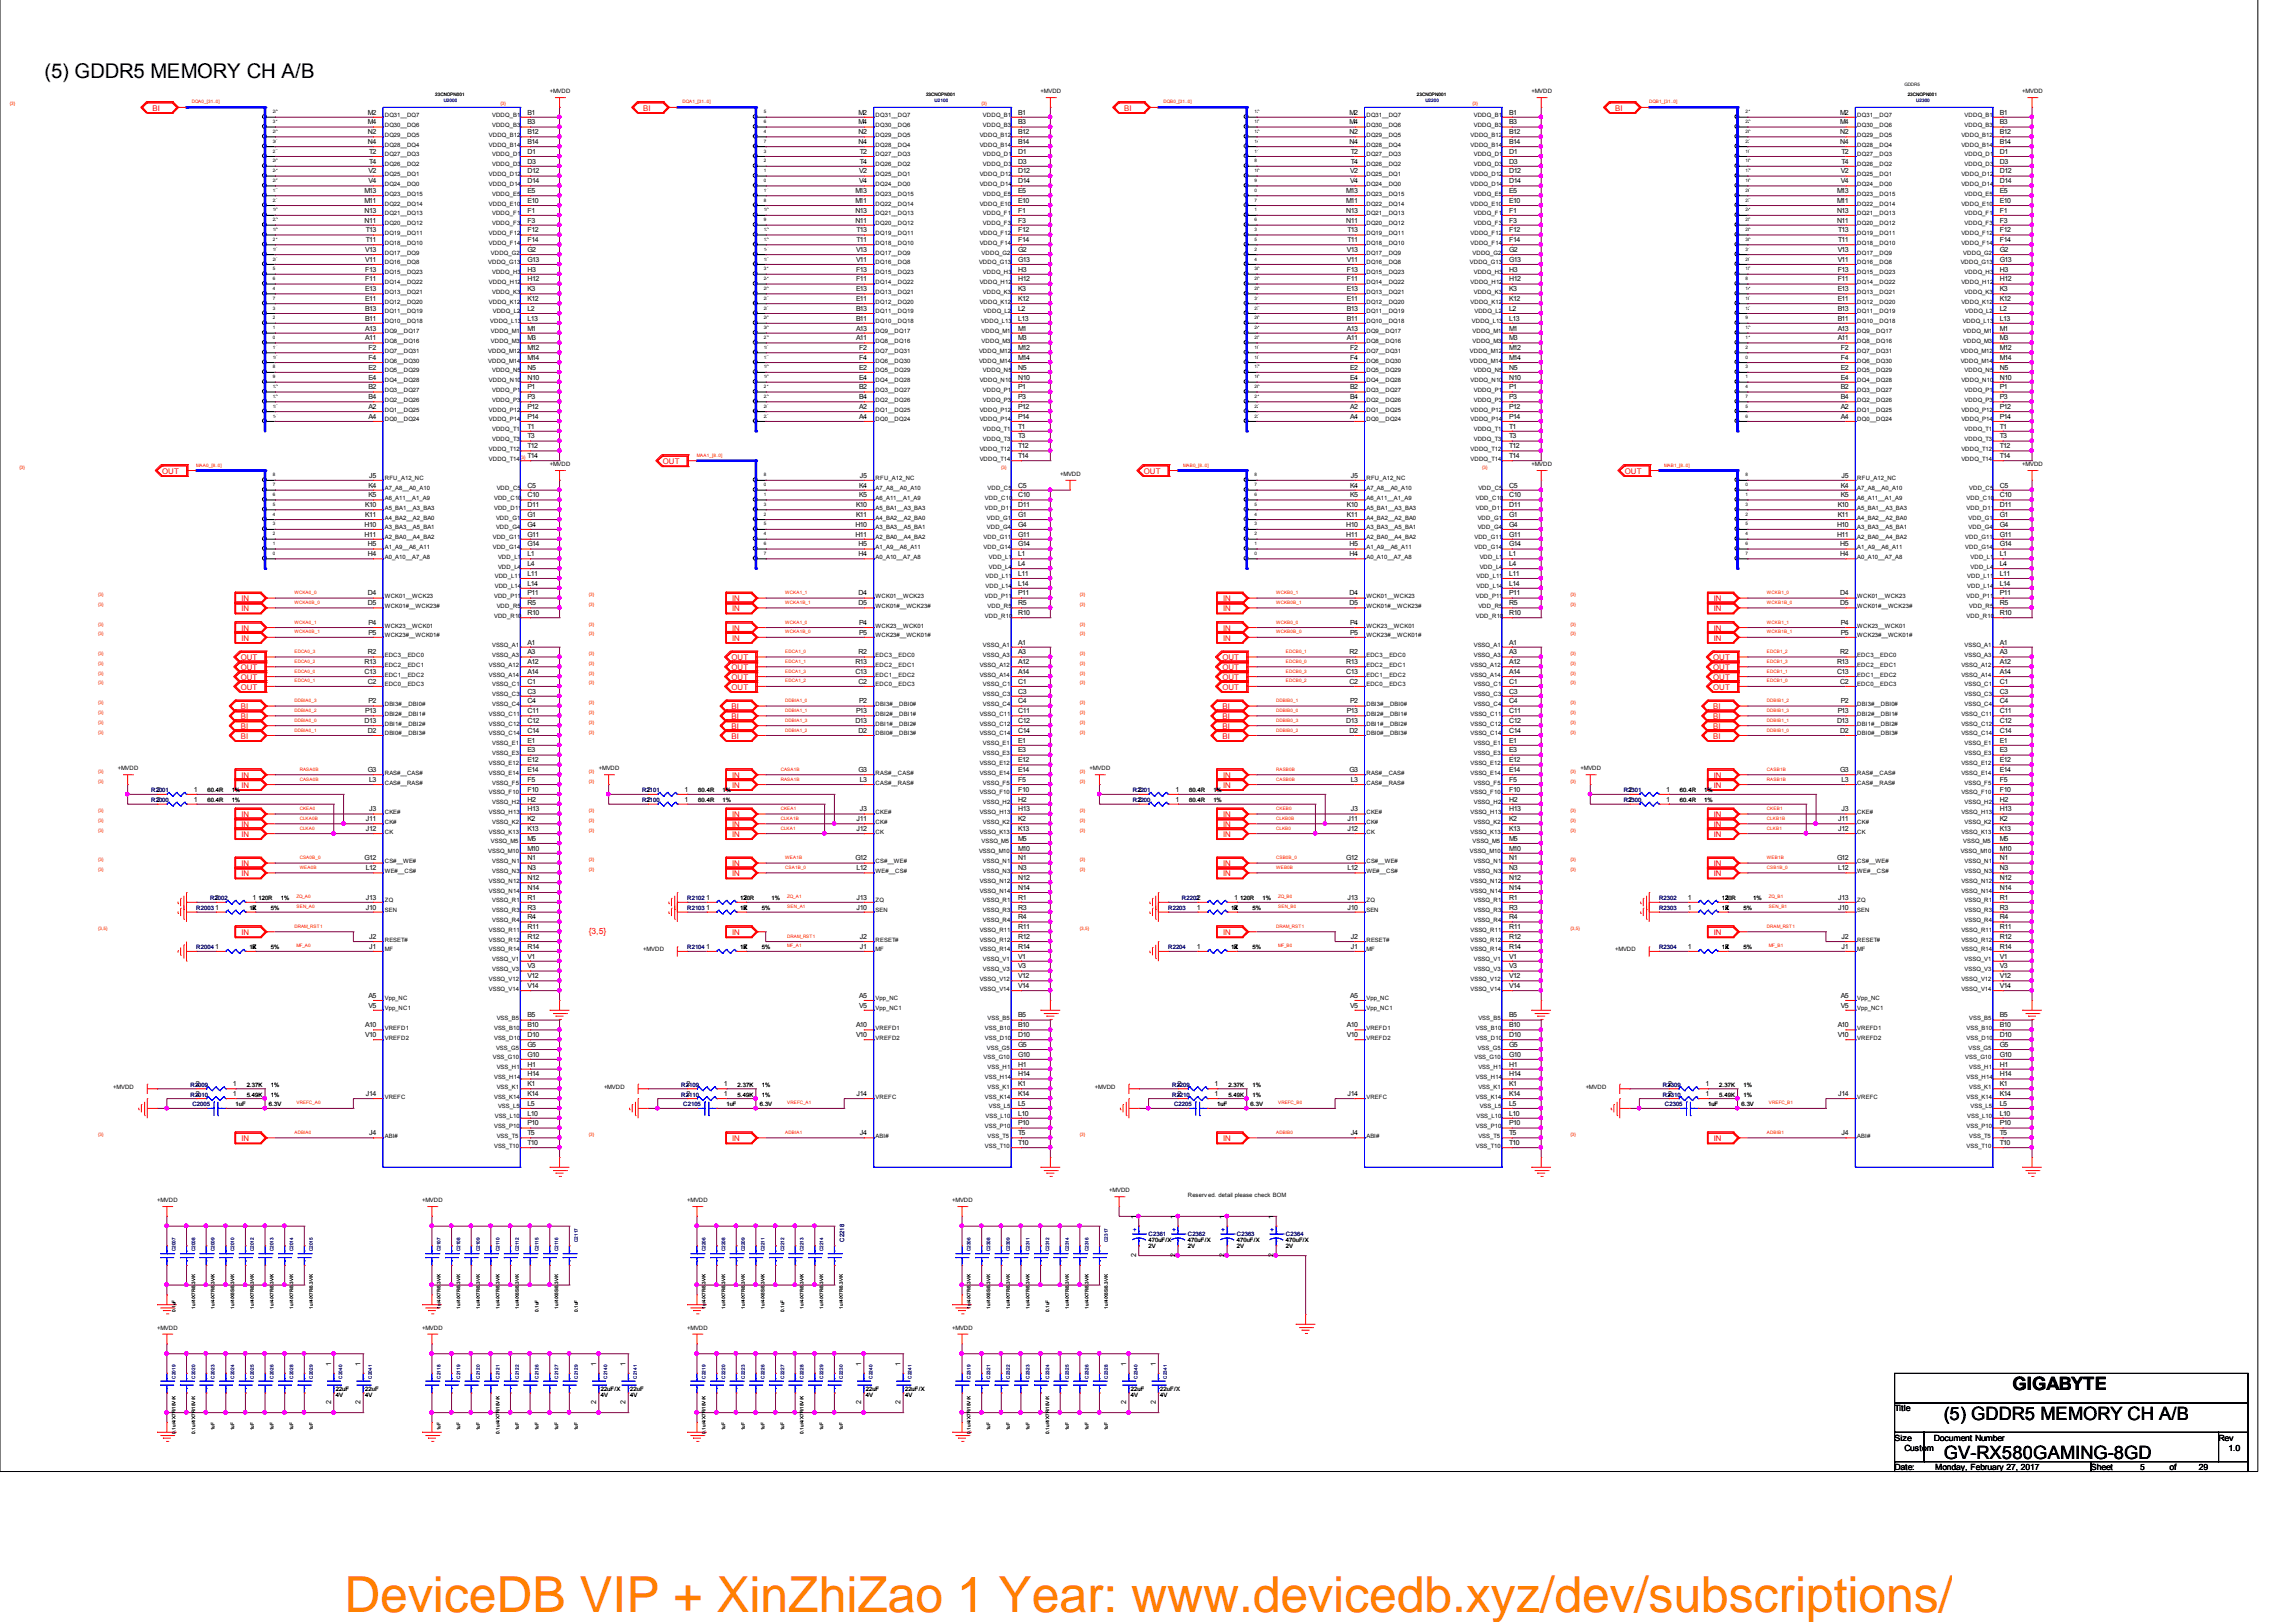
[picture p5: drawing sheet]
<svg xmlns="http://www.w3.org/2000/svg" width="297mm" height="210mm" viewBox="0 0 297 210" stroke-linecap="round" stroke-linejoin="round" font-family="sans-serif">
<defs><g id="words">
<text font-size="6.4" fill="#ff8000" x="44.6" y="208.5">DeviceDB VIP + XinZhiZao 1 Year: www.devicedb.xyz/dev/subscriptions/</text>
<text font-size="2.6" x="5.8" y="10.1">(5) GDDR5 MEMORY CH A/B</text>
<g font-size="2.4">
<text x="260.3" y="179.9">GIGABYTE</text>
<text x="251.5" y="183.7">(5) GDDR5 MEMORY CH A/B</text>
<text x="251.5" y="188.8">GV-RX580GAMING-8GD</text>
</g>
<text font-size="1.1" fill="#f00" x="76.2" y="120.9">{3,5}</text>
<g font-size="1.1">
<text x="245.1" y="182.6">Title</text>
<text x="245.1" y="186.5">Size</text>
<text x="245.1" y="190.3">Date:</text>
<text x="246.4" y="187.7">Custom</text>
<text x="250.2" y="186.5">Document Number</text>
<text x="250.4" y="190.3">Monday, February 27, 2017</text>
<text x="270.5" y="190.3">Sheet</text>
<text x="276.9" y="190.3">5</text>
<text x="280.7" y="190.3">of</text>
<text x="284.5" y="190.3">29</text>
<text x="287" y="186.5">Rev</text>
<text x="288.3" y="187.7">1.0</text>
</g>
<g font-size="1" fill="#f00">
<text x="19.7" y="14.3">BI</text>
<text x="83.2" y="14.3">BI</text>
<text x="145.5" y="14.3">BI</text>
<text x="209" y="14.3">BI</text>
<text x="21" y="61.3">OUT</text>
<text x="85.8" y="60">OUT</text>
<text x="148" y="61.3">OUT</text>
<text x="210.2" y="61.3">OUT</text>
<text x="31.2" y="77.8">IN</text>
<text x="94.7" y="77.8">IN</text>
<text x="158.2" y="77.8">IN</text>
<text x="221.7" y="77.8">IN</text>
<text x="31.2" y="82.9">IN</text>
<text x="31.2" y="81.6">IN</text>
<text x="31.2" y="79.1">IN</text>
<text x="94.7" y="82.9">IN</text>
<text x="94.7" y="81.6">IN</text>
<text x="94.7" y="79.1">IN</text>
<text x="158.2" y="82.9">IN</text>
<text x="158.2" y="81.6">IN</text>
<text x="158.2" y="79.1">IN</text>
<text x="221.7" y="82.9">IN</text>
<text x="221.7" y="81.6">IN</text>
<text x="221.7" y="79.1">IN</text>
<text x="31.2" y="89.3">OUT</text>
<text x="31.2" y="88">OUT</text>
<text x="31.2" y="86.7">OUT</text>
<text x="31.2" y="85.4">OUT</text>
<text x="94.7" y="89.3">OUT</text>
<text x="94.7" y="88">OUT</text>
<text x="94.7" y="86.7">OUT</text>
<text x="94.7" y="85.4">OUT</text>
<text x="158.2" y="89.3">OUT</text>
<text x="158.2" y="88">OUT</text>
<text x="158.2" y="86.7">OUT</text>
<text x="158.2" y="85.4">OUT</text>
<text x="221.7" y="89.3">OUT</text>
<text x="221.7" y="88">OUT</text>
<text x="221.7" y="86.7">OUT</text>
<text x="221.7" y="85.4">OUT</text>
<text x="31.2" y="95.6">BI</text>
<text x="31.2" y="94.3">BI</text>
<text x="31.2" y="93.1">BI</text>
<text x="31.2" y="91.8">BI</text>
<text x="94.7" y="95.6">BI</text>
<text x="94.7" y="94.3">BI</text>
<text x="94.7" y="93.1">BI</text>
<text x="94.7" y="91.8">BI</text>
<text x="158.2" y="95.6">BI</text>
<text x="158.2" y="94.3">BI</text>
<text x="158.2" y="93.1">BI</text>
<text x="158.2" y="91.8">BI</text>
<text x="221.7" y="95.6">BI</text>
<text x="221.7" y="94.3">BI</text>
<text x="221.7" y="93.1">BI</text>
<text x="221.7" y="91.8">BI</text>
<text x="31.2" y="102">IN</text>
<text x="31.2" y="100.7">IN</text>
<text x="94.7" y="102">IN</text>
<text x="94.7" y="100.7">IN</text>
<text x="158.2" y="102">IN</text>
<text x="158.2" y="100.7">IN</text>
<text x="221.7" y="102">IN</text>
<text x="221.7" y="100.7">IN</text>
<text x="31.2" y="107">IN</text>
<text x="31.2" y="105.8">IN</text>
<text x="94.7" y="107">IN</text>
<text x="94.7" y="105.8">IN</text>
<text x="158.2" y="107">IN</text>
<text x="158.2" y="105.8">IN</text>
<text x="221.7" y="107">IN</text>
<text x="221.7" y="105.8">IN</text>
<text x="31.2" y="113.4">IN</text>
<text x="31.2" y="112.1">IN</text>
<text x="31.2" y="108.3">IN</text>
<text x="94.7" y="113.4">IN</text>
<text x="94.7" y="112.1">IN</text>
<text x="94.7" y="108.3">IN</text>
<text x="158.2" y="113.4">IN</text>
<text x="158.2" y="112.1">IN</text>
<text x="158.2" y="108.3">IN</text>
<text x="221.7" y="113.4">IN</text>
<text x="221.7" y="112.1">IN</text>
<text x="221.7" y="108.3">IN</text>
<text x="31.2" y="121">IN</text>
<text x="94.7" y="121">IN</text>
<text x="158.2" y="121">IN</text>
<text x="221.7" y="121">IN</text>
<text x="31.2" y="147.7">IN</text>
<text x="94.7" y="147.7">IN</text>
<text x="158.2" y="147.7">IN</text>
<text x="221.7" y="147.7">IN</text>
</g>
<g font-size=".9">
<text x="47.6" y="17.4">N2</text>
<text x="47.6" y="16.1">M4</text>
<text x="47.6" y="14.8">M2</text>
<text x="68.2" y="17.4">B12</text>
<text x="68.2" y="16.1">B3</text>
<text x="68.2" y="14.8">B1</text>
<text x="111.1" y="17.4">N2</text>
<text x="111.1" y="16.1">M4</text>
<text x="111.1" y="14.8">M2</text>
<text x="131.7" y="17.4">B12</text>
<text x="131.7" y="16.1">B3</text>
<text x="131.7" y="14.8">B1</text>
<text x="174.6" y="17.4">N2</text>
<text x="174.6" y="16.1">M4</text>
<text x="174.6" y="14.8">M2</text>
<text x="195.2" y="17.4">B12</text>
<text x="195.2" y="16.1">B3</text>
<text x="195.2" y="14.8">B1</text>
<text x="238.1" y="17.4">N2</text>
<text x="238.1" y="16.1">M4</text>
<text x="238.1" y="14.8">M2</text>
<text x="258.7" y="17.4">B12</text>
<text x="258.7" y="16.1">B3</text>
<text x="258.7" y="14.8">B1</text>
<text x="47.6" y="18.6">N4</text>
<text x="47.7" y="23.7">V4</text>
<text x="47.7" y="22.5">V2</text>
<text x="47.8" y="21.2">T4</text>
<text x="47.8" y="19.9">T2</text>
<text x="68.2" y="23.7">D14</text>
<text x="68.2" y="22.5">D12</text>
<text x="68.2" y="21.2">D3</text>
<text x="68.2" y="19.9">D1</text>
<text x="68.2" y="18.6">B14</text>
<text x="111.1" y="18.6">N4</text>
<text x="111.2" y="23.7">V4</text>
<text x="111.2" y="22.5">V2</text>
<text x="111.3" y="21.2">T4</text>
<text x="111.3" y="19.9">T2</text>
<text x="131.7" y="23.7">D14</text>
<text x="131.7" y="22.5">D12</text>
<text x="131.7" y="21.2">D3</text>
<text x="131.7" y="19.9">D1</text>
<text x="131.7" y="18.6">B14</text>
<text x="174.6" y="18.6">N4</text>
<text x="174.7" y="23.7">V4</text>
<text x="174.7" y="22.5">V2</text>
<text x="174.8" y="21.2">T4</text>
<text x="174.8" y="19.9">T2</text>
<text x="195.2" y="23.7">D14</text>
<text x="195.2" y="22.5">D12</text>
<text x="195.2" y="21.2">D3</text>
<text x="195.2" y="19.9">D1</text>
<text x="195.2" y="18.6">B14</text>
<text x="238.1" y="18.6">N4</text>
<text x="238.2" y="23.7">V4</text>
<text x="238.2" y="22.5">V2</text>
<text x="238.3" y="21.2">T4</text>
<text x="238.3" y="19.9">T2</text>
<text x="258.7" y="23.7">D14</text>
<text x="258.7" y="22.5">D12</text>
<text x="258.7" y="21.2">D3</text>
<text x="258.7" y="19.9">D1</text>
<text x="258.7" y="18.6">B14</text>
<text x="47.2" y="28.8">N11</text>
<text x="47.2" y="27.5">N13</text>
<text x="47.2" y="26.3">M11</text>
<text x="47.2" y="25">M13</text>
<text x="68.2" y="28.8">F3</text>
<text x="68.2" y="27.5">F1</text>
<text x="68.2" y="26.3">E10</text>
<text x="68.2" y="25">E5</text>
<text x="110.7" y="28.8">N11</text>
<text x="110.7" y="27.5">N13</text>
<text x="110.7" y="26.3">M11</text>
<text x="110.7" y="25">M13</text>
<text x="131.7" y="28.8">F3</text>
<text x="131.7" y="27.5">F1</text>
<text x="131.7" y="26.3">E10</text>
<text x="131.7" y="25">E5</text>
<text x="174.2" y="28.8">N11</text>
<text x="174.2" y="27.5">N13</text>
<text x="174.2" y="26.3">M11</text>
<text x="174.2" y="25">M13</text>
<text x="195.2" y="28.8">F3</text>
<text x="195.2" y="27.5">F1</text>
<text x="195.2" y="26.3">E10</text>
<text x="195.2" y="25">E5</text>
<text x="237.7" y="28.8">N11</text>
<text x="237.7" y="27.5">N13</text>
<text x="237.7" y="26.3">M11</text>
<text x="237.7" y="25">M13</text>
<text x="258.7" y="28.8">F3</text>
<text x="258.7" y="27.5">F1</text>
<text x="258.7" y="26.3">E10</text>
<text x="258.7" y="25">E5</text>
<text x="47.2" y="35.2">F13</text>
<text x="47.2" y="33.9">V11</text>
<text x="47.2" y="32.6">V13</text>
<text x="47.3" y="31.3">T11</text>
<text x="47.3" y="30.1">T13</text>
<text x="68.2" y="35.2">H3</text>
<text x="68.2" y="33.9">G13</text>
<text x="68.2" y="32.6">G2</text>
<text x="68.2" y="31.3">F14</text>
<text x="68.2" y="30.1">F12</text>
<text x="110.7" y="35.2">F13</text>
<text x="110.7" y="33.9">V11</text>
<text x="110.7" y="32.6">V13</text>
<text x="110.8" y="31.3">T11</text>
<text x="110.8" y="30.1">T13</text>
<text x="131.7" y="35.2">H3</text>
<text x="131.7" y="33.9">G13</text>
<text x="131.7" y="32.6">G2</text>
<text x="131.7" y="31.3">F14</text>
<text x="131.7" y="30.1">F12</text>
<text x="174.2" y="35.2">F13</text>
<text x="174.2" y="33.9">V11</text>
<text x="174.2" y="32.6">V13</text>
<text x="174.3" y="31.3">T11</text>
<text x="174.3" y="30.1">T13</text>
<text x="195.2" y="35.2">H3</text>
<text x="195.2" y="33.9">G13</text>
<text x="195.2" y="32.6">G2</text>
<text x="195.2" y="31.3">F14</text>
<text x="195.2" y="30.1">F12</text>
<text x="237.7" y="35.2">F13</text>
<text x="237.7" y="33.9">V11</text>
<text x="237.7" y="32.6">V13</text>
<text x="237.8" y="31.3">T11</text>
<text x="237.8" y="30.1">T13</text>
<text x="258.7" y="35.2">H3</text>
<text x="258.7" y="33.9">G13</text>
<text x="258.7" y="32.6">G2</text>
<text x="258.7" y="31.3">F14</text>
<text x="258.7" y="30.1">F12</text>
<text x="47.2" y="41.5">B11</text>
<text x="47.2" y="40.2">B13</text>
<text x="47.2" y="39">E11</text>
<text x="47.2" y="37.7">E13</text>
<text x="47.2" y="36.4">F11</text>
<text x="68.2" y="41.5">L13</text>
<text x="68.2" y="40.2">L2</text>
<text x="68.2" y="39">K12</text>
<text x="68.2" y="37.7">K3</text>
<text x="68.2" y="36.4">H12</text>
<text x="110.7" y="41.5">B11</text>
<text x="110.7" y="40.2">B13</text>
<text x="110.7" y="39">E11</text>
<text x="110.7" y="37.7">E13</text>
<text x="110.7" y="36.4">F11</text>
<text x="131.7" y="41.5">L13</text>
<text x="131.7" y="40.2">L2</text>
<text x="131.7" y="39">K12</text>
<text x="131.7" y="37.7">K3</text>
<text x="131.7" y="36.4">H12</text>
<text x="174.2" y="41.5">B11</text>
<text x="174.2" y="40.2">B13</text>
<text x="174.2" y="39">E11</text>
<text x="174.2" y="37.7">E13</text>
<text x="174.2" y="36.4">F11</text>
<text x="195.2" y="41.5">L13</text>
<text x="195.2" y="40.2">L2</text>
<text x="195.2" y="39">K12</text>
<text x="195.2" y="37.7">K3</text>
<text x="195.2" y="36.4">H12</text>
<text x="237.7" y="41.5">B11</text>
<text x="237.7" y="40.2">B13</text>
<text x="237.7" y="39">E11</text>
<text x="237.7" y="37.7">E13</text>
<text x="237.7" y="36.4">F11</text>
<text x="258.7" y="41.5">L13</text>
<text x="258.7" y="40.2">L2</text>
<text x="258.7" y="39">K12</text>
<text x="258.7" y="37.7">K3</text>
<text x="258.7" y="36.4">H12</text>
<text x="47.2" y="44">A11</text>
<text x="47.2" y="42.8">A13</text>
<text x="47.7" y="47.9">E2</text>
<text x="47.7" y="46.6">F4</text>
<text x="47.7" y="45.3">F2</text>
<text x="68.2" y="47.9">N5</text>
<text x="68.2" y="46.6">M14</text>
<text x="68.2" y="45.3">M12</text>
<text x="68.2" y="44">M3</text>
<text x="68.2" y="42.8">M1</text>
<text x="110.7" y="44">A11</text>
<text x="110.7" y="42.8">A13</text>
<text x="111.2" y="47.9">E2</text>
<text x="111.2" y="46.6">F4</text>
<text x="111.2" y="45.3">F2</text>
<text x="131.7" y="47.9">N5</text>
<text x="131.7" y="46.6">M14</text>
<text x="131.7" y="45.3">M12</text>
<text x="131.7" y="44">M3</text>
<text x="131.7" y="42.8">M1</text>
<text x="174.2" y="44">A11</text>
<text x="174.2" y="42.8">A13</text>
<text x="174.7" y="47.9">E2</text>
<text x="174.7" y="46.6">F4</text>
<text x="174.7" y="45.3">F2</text>
<text x="195.2" y="47.9">N5</text>
<text x="195.2" y="46.6">M14</text>
<text x="195.2" y="45.3">M12</text>
<text x="195.2" y="44">M3</text>
<text x="195.2" y="42.8">M1</text>
<text x="237.7" y="44">A11</text>
<text x="237.7" y="42.8">A13</text>
<text x="238.2" y="47.9">E2</text>
<text x="238.2" y="46.6">F4</text>
<text x="238.2" y="45.3">F2</text>
<text x="258.7" y="47.9">N5</text>
<text x="258.7" y="46.6">M14</text>
<text x="258.7" y="45.3">M12</text>
<text x="258.7" y="44">M3</text>
<text x="258.7" y="42.8">M1</text>
<text x="47.7" y="52.9">A2</text>
<text x="47.7" y="51.7">B4</text>
<text x="47.7" y="50.4">B2</text>
<text x="47.7" y="49.1">E4</text>
<text x="68.2" y="52.9">P12</text>
<text x="68.2" y="51.7">P3</text>
<text x="68.2" y="50.4">P1</text>
<text x="68.2" y="49.1">N10</text>
<text x="111.2" y="52.9">A2</text>
<text x="111.2" y="51.7">B4</text>
<text x="111.2" y="50.4">B2</text>
<text x="111.2" y="49.1">E4</text>
<text x="131.7" y="52.9">P12</text>
<text x="131.7" y="51.7">P3</text>
<text x="131.7" y="50.4">P1</text>
<text x="131.7" y="49.1">N10</text>
<text x="174.7" y="52.9">A2</text>
<text x="174.7" y="51.7">B4</text>
<text x="174.7" y="50.4">B2</text>
<text x="174.7" y="49.1">E4</text>
<text x="195.2" y="52.9">P12</text>
<text x="195.2" y="51.7">P3</text>
<text x="195.2" y="50.4">P1</text>
<text x="195.2" y="49.1">N10</text>
<text x="238.2" y="52.9">A2</text>
<text x="238.2" y="51.7">B4</text>
<text x="238.2" y="50.4">B2</text>
<text x="238.2" y="49.1">E4</text>
<text x="258.7" y="52.9">P12</text>
<text x="258.7" y="51.7">P3</text>
<text x="258.7" y="50.4">P1</text>
<text x="258.7" y="49.1">N10</text>
<text x="47.7" y="54.2">A4</text>
<text x="68.2" y="59.3">T14</text>
<text x="68.2" y="58">T12</text>
<text x="68.2" y="56.7">T3</text>
<text x="68.2" y="55.5">T1</text>
<text x="68.2" y="54.2">P14</text>
<text x="111.2" y="54.2">A4</text>
<text x="131.7" y="59.3">T14</text>
<text x="131.7" y="58">T12</text>
<text x="131.7" y="56.7">T3</text>
<text x="131.7" y="55.5">T1</text>
<text x="131.7" y="54.2">P14</text>
<text x="174.7" y="54.2">A4</text>
<text x="195.2" y="59.3">T14</text>
<text x="195.2" y="58">T12</text>
<text x="195.2" y="56.7">T3</text>
<text x="195.2" y="55.5">T1</text>
<text x="195.2" y="54.2">P14</text>
<text x="238.2" y="54.2">A4</text>
<text x="258.7" y="59.3">T14</text>
<text x="258.7" y="58">T12</text>
<text x="258.7" y="56.7">T3</text>
<text x="258.7" y="55.5">T1</text>
<text x="258.7" y="54.2">P14</text>
<text x="47.2" y="65.6">K10</text>
<text x="47.7" y="64.4">K5</text>
<text x="47.7" y="63.1">K4</text>
<text x="47.8" y="61.8">J5</text>
<text x="68.2" y="65.6">D11</text>
<text x="68.2" y="64.4">C10</text>
<text x="68.2" y="63.1">C5</text>
<text x="110.7" y="65.6">K10</text>
<text x="111.2" y="64.4">K5</text>
<text x="111.2" y="63.1">K4</text>
<text x="111.3" y="61.8">J5</text>
<text x="131.7" y="65.6">D11</text>
<text x="131.7" y="64.4">C10</text>
<text x="131.7" y="63.1">C5</text>
<text x="174.2" y="65.6">K10</text>
<text x="174.7" y="64.4">K5</text>
<text x="174.7" y="63.1">K4</text>
<text x="174.8" y="61.8">J5</text>
<text x="195.2" y="65.6">D11</text>
<text x="195.2" y="64.4">C10</text>
<text x="195.2" y="63.1">C5</text>
<text x="237.7" y="65.6">K10</text>
<text x="238.2" y="64.4">K5</text>
<text x="238.2" y="63.1">K4</text>
<text x="238.3" y="61.8">J5</text>
<text x="258.7" y="65.6">D11</text>
<text x="258.7" y="64.4">C10</text>
<text x="258.7" y="63.1">C5</text>
<text x="47.2" y="69.4">H11</text>
<text x="47.2" y="68.2">H10</text>
<text x="47.2" y="66.9">K11</text>
<text x="47.6" y="72">H4</text>
<text x="47.6" y="70.7">H5</text>
<text x="68.2" y="72">L1</text>
<text x="68.2" y="70.7">G14</text>
<text x="68.2" y="69.4">G11</text>
<text x="68.2" y="68.2">G4</text>
<text x="68.2" y="66.9">G1</text>
<text x="110.7" y="69.4">H11</text>
<text x="110.7" y="68.2">H10</text>
<text x="110.7" y="66.9">K11</text>
<text x="111.1" y="72">H4</text>
<text x="111.1" y="70.7">H5</text>
<text x="131.7" y="72">L1</text>
<text x="131.7" y="70.7">G14</text>
<text x="131.7" y="69.4">G11</text>
<text x="131.7" y="68.2">G4</text>
<text x="131.7" y="66.9">G1</text>
<text x="174.2" y="69.4">H11</text>
<text x="174.2" y="68.2">H10</text>
<text x="174.2" y="66.9">K11</text>
<text x="174.6" y="72">H4</text>
<text x="174.6" y="70.7">H5</text>
<text x="195.2" y="72">L1</text>
<text x="195.2" y="70.7">G14</text>
<text x="195.2" y="69.4">G11</text>
<text x="195.2" y="68.2">G4</text>
<text x="195.2" y="66.9">G1</text>
<text x="237.7" y="69.4">H11</text>
<text x="237.7" y="68.2">H10</text>
<text x="237.7" y="66.9">K11</text>
<text x="238.1" y="72">H4</text>
<text x="238.1" y="70.7">H5</text>
<text x="258.7" y="72">L1</text>
<text x="258.7" y="70.7">G14</text>
<text x="258.7" y="69.4">G11</text>
<text x="258.7" y="68.2">G4</text>
<text x="258.7" y="66.9">G1</text>
<text x="47.6" y="77.1">D4</text>
<text x="68.2" y="77.1">P11</text>
<text x="68.2" y="75.8">L14</text>
<text x="68.2" y="74.5">L11</text>
<text x="68.2" y="73.3">L4</text>
<text x="111.1" y="77.1">D4</text>
<text x="131.7" y="77.1">P11</text>
<text x="131.7" y="75.8">L14</text>
<text x="131.7" y="74.5">L11</text>
<text x="131.7" y="73.3">L4</text>
<text x="174.6" y="77.1">D4</text>
<text x="195.2" y="77.1">P11</text>
<text x="195.2" y="75.8">L14</text>
<text x="195.2" y="74.5">L11</text>
<text x="195.2" y="73.3">L4</text>
<text x="238.1" y="77.1">D4</text>
<text x="258.7" y="77.1">P11</text>
<text x="258.7" y="75.8">L14</text>
<text x="258.7" y="74.5">L11</text>
<text x="258.7" y="73.3">L4</text>
<text x="47.6" y="78.3">D5</text>
<text x="47.7" y="82.1">P5</text>
<text x="47.7" y="80.9">P4</text>
<text x="68.2" y="83.4">A1</text>
<text x="68.2" y="79.6">R10</text>
<text x="68.2" y="78.3">R5</text>
<text x="111.1" y="78.3">D5</text>
<text x="111.2" y="82.1">P5</text>
<text x="111.2" y="80.9">P4</text>
<text x="131.7" y="83.4">A1</text>
<text x="131.7" y="79.6">R10</text>
<text x="131.7" y="78.3">R5</text>
<text x="174.6" y="78.3">D5</text>
<text x="174.7" y="82.1">P5</text>
<text x="174.7" y="80.9">P4</text>
<text x="195.2" y="83.4">A1</text>
<text x="195.2" y="79.6">R10</text>
<text x="195.2" y="78.3">R5</text>
<text x="238.1" y="78.3">D5</text>
<text x="238.2" y="82.1">P5</text>
<text x="238.2" y="80.9">P4</text>
<text x="258.7" y="83.4">A1</text>
<text x="258.7" y="79.6">R10</text>
<text x="258.7" y="78.3">R5</text>
<text x="47.2" y="87.2">C13</text>
<text x="47.2" y="86">R13</text>
<text x="47.6" y="88.5">C2</text>
<text x="47.6" y="84.7">R2</text>
<text x="68.2" y="89.8">C3</text>
<text x="68.2" y="88.5">C1</text>
<text x="68.2" y="87.2">A14</text>
<text x="68.2" y="86">A12</text>
<text x="68.2" y="84.7">A3</text>
<text x="110.7" y="87.2">C13</text>
<text x="110.7" y="86">R13</text>
<text x="111.1" y="88.5">C2</text>
<text x="111.1" y="84.7">R2</text>
<text x="131.7" y="89.8">C3</text>
<text x="131.7" y="88.5">C1</text>
<text x="131.7" y="87.2">A14</text>
<text x="131.7" y="86">A12</text>
<text x="131.7" y="84.7">A3</text>
<text x="174.2" y="87.2">C13</text>
<text x="174.2" y="86">R13</text>
<text x="174.6" y="88.5">C2</text>
<text x="174.6" y="84.7">R2</text>
<text x="195.2" y="89.8">C3</text>
<text x="195.2" y="88.5">C1</text>
<text x="195.2" y="87.2">A14</text>
<text x="195.2" y="86">A12</text>
<text x="195.2" y="84.7">A3</text>
<text x="237.7" y="87.2">C13</text>
<text x="237.7" y="86">R13</text>
<text x="238.1" y="88.5">C2</text>
<text x="238.1" y="84.7">R2</text>
<text x="258.7" y="89.8">C3</text>
<text x="258.7" y="88.5">C1</text>
<text x="258.7" y="87.2">A14</text>
<text x="258.7" y="86">A12</text>
<text x="258.7" y="84.7">A3</text>
<text x="47.2" y="93.6">D13</text>
<text x="47.2" y="92.3">P13</text>
<text x="47.6" y="94.8">D2</text>
<text x="47.7" y="91">P2</text>
<text x="68.2" y="94.8">C14</text>
<text x="68.2" y="93.6">C12</text>
<text x="68.2" y="92.3">C11</text>
<text x="68.2" y="91">C4</text>
<text x="110.7" y="93.6">D13</text>
<text x="110.7" y="92.3">P13</text>
<text x="111.1" y="94.8">D2</text>
<text x="111.2" y="91">P2</text>
<text x="131.7" y="94.8">C14</text>
<text x="131.7" y="93.6">C12</text>
<text x="131.7" y="92.3">C11</text>
<text x="131.7" y="91">C4</text>
<text x="174.2" y="93.6">D13</text>
<text x="174.2" y="92.3">P13</text>
<text x="174.6" y="94.8">D2</text>
<text x="174.7" y="91">P2</text>
<text x="195.2" y="94.8">C14</text>
<text x="195.2" y="93.6">C12</text>
<text x="195.2" y="92.3">C11</text>
<text x="195.2" y="91">C4</text>
<text x="237.7" y="93.6">D13</text>
<text x="237.7" y="92.3">P13</text>
<text x="238.1" y="94.8">D2</text>
<text x="238.2" y="91">P2</text>
<text x="258.7" y="94.8">C14</text>
<text x="258.7" y="93.6">C12</text>
<text x="258.7" y="92.3">C11</text>
<text x="258.7" y="91">C4</text>
<text x="47.6" y="99.9">G3</text>
<text x="47.8" y="101.2">L3</text>
<text x="68.2" y="101.2">F5</text>
<text x="68.2" y="99.9">E14</text>
<text x="68.2" y="98.7">E12</text>
<text x="68.2" y="97.4">E3</text>
<text x="68.2" y="96.1">E1</text>
<text x="111.1" y="99.9">G3</text>
<text x="111.3" y="101.2">L3</text>
<text x="131.7" y="101.2">F5</text>
<text x="131.7" y="99.9">E14</text>
<text x="131.7" y="98.7">E12</text>
<text x="131.7" y="97.4">E3</text>
<text x="131.7" y="96.1">E1</text>
<text x="174.6" y="99.9">G3</text>
<text x="174.8" y="101.2">L3</text>
<text x="195.2" y="101.2">F5</text>
<text x="195.2" y="99.9">E14</text>
<text x="195.2" y="98.7">E12</text>
<text x="195.2" y="97.4">E3</text>
<text x="195.2" y="96.1">E1</text>
<text x="238.1" y="99.9">G3</text>
<text x="238.3" y="101.2">L3</text>
<text x="258.7" y="101.2">F5</text>
<text x="258.7" y="99.9">E14</text>
<text x="258.7" y="98.7">E12</text>
<text x="258.7" y="97.4">E3</text>
<text x="258.7" y="96.1">E1</text>
<text x="20.2" y="102.5">2</text>
<text x="20.2" y="103.7">2</text>
<text x="25.1" y="102.5">1</text>
<text x="25.1" y="103.7">1</text>
<text x="47.3" y="107.5">J12</text>
<text x="47.3" y="106.3">J11</text>
<text x="47.8" y="105">J3</text>
<text x="68.2" y="107.5">K13</text>
<text x="68.2" y="106.3">K2</text>
<text x="68.2" y="105">H13</text>
<text x="68.2" y="103.7">H2</text>
<text x="68.2" y="102.5">F10</text>
<text x="83.7" y="102.5">2</text>
<text x="83.7" y="103.7">2</text>
<text x="88.6" y="102.5">1</text>
<text x="88.6" y="103.7">1</text>
<text x="110.8" y="107.5">J12</text>
<text x="110.8" y="106.3">J11</text>
<text x="111.3" y="105">J3</text>
<text x="131.7" y="107.5">K13</text>
<text x="131.7" y="106.3">K2</text>
<text x="131.7" y="105">H13</text>
<text x="131.7" y="103.7">H2</text>
<text x="131.7" y="102.5">F10</text>
<text x="147.2" y="103.7">2</text>
<text x="147.2" y="102.5">2</text>
<text x="152.1" y="103.7">1</text>
<text x="152.1" y="102.5">1</text>
<text x="174.3" y="107.5">J12</text>
<text x="174.3" y="106.3">J11</text>
<text x="174.8" y="105">J3</text>
<text x="195.2" y="107.5">K13</text>
<text x="195.2" y="106.3">K2</text>
<text x="195.2" y="105">H13</text>
<text x="195.2" y="103.7">H2</text>
<text x="195.2" y="102.5">F10</text>
<text x="210.7" y="102.5">2</text>
<text x="210.7" y="103.7">2</text>
<text x="215.6" y="102.5">1</text>
<text x="215.6" y="103.7">1</text>
<text x="237.8" y="107.5">J12</text>
<text x="237.8" y="106.3">J11</text>
<text x="238.3" y="105">J3</text>
<text x="258.7" y="107.5">K13</text>
<text x="258.7" y="106.3">K2</text>
<text x="258.7" y="105">H13</text>
<text x="258.7" y="103.7">H2</text>
<text x="258.7" y="102.5">F10</text>
<text x="47.2" y="111.4">G12</text>
<text x="47.3" y="112.6">L12</text>
<text x="68.2" y="113.9">N12</text>
<text x="68.2" y="112.6">N3</text>
<text x="68.2" y="111.4">N1</text>
<text x="68.2" y="110.1">M10</text>
<text x="68.2" y="108.8">M5</text>
<text x="110.7" y="111.4">G12</text>
<text x="110.8" y="112.6">L12</text>
<text x="131.7" y="113.9">N12</text>
<text x="131.7" y="112.6">N3</text>
<text x="131.7" y="111.4">N1</text>
<text x="131.7" y="110.1">M10</text>
<text x="131.7" y="108.8">M5</text>
<text x="174.2" y="111.4">G12</text>
<text x="174.3" y="112.6">L12</text>
<text x="195.2" y="113.9">N12</text>
<text x="195.2" y="112.6">N3</text>
<text x="195.2" y="111.4">N1</text>
<text x="195.2" y="110.1">M10</text>
<text x="195.2" y="108.8">M5</text>
<text x="237.7" y="111.4">G12</text>
<text x="237.8" y="112.6">L12</text>
<text x="258.7" y="113.9">N12</text>
<text x="258.7" y="112.6">N3</text>
<text x="258.7" y="111.4">N1</text>
<text x="258.7" y="110.1">M10</text>
<text x="258.7" y="108.8">M5</text>
<text x="27.9" y="116.4">2</text>
<text x="27.9" y="117.7">1</text>
<text x="32.7" y="116.4">1</text>
<text x="32.7" y="117.7">2</text>
<text x="47.3" y="117.7">J10</text>
<text x="47.3" y="116.4">J13</text>
<text x="68.2" y="119">R4</text>
<text x="68.2" y="117.7">R3</text>
<text x="68.2" y="116.4">R1</text>
<text x="68.2" y="115.2">N14</text>
<text x="91.4" y="117.7">1</text>
<text x="91.4" y="116.4">1</text>
<text x="96.2" y="117.7">2</text>
<text x="96.2" y="116.4">2</text>
<text x="110.8" y="117.7">J10</text>
<text x="110.8" y="116.4">J13</text>
<text x="131.7" y="119">R4</text>
<text x="131.7" y="117.7">R3</text>
<text x="131.7" y="116.4">R1</text>
<text x="131.7" y="115.2">N14</text>
<text x="154.9" y="117.7">1</text>
<text x="154.9" y="116.4">2</text>
<text x="159.7" y="117.7">2</text>
<text x="159.7" y="116.4">1</text>
<text x="174.3" y="117.7">J10</text>
<text x="174.3" y="116.4">J13</text>
<text x="195.2" y="119">R4</text>
<text x="195.2" y="117.7">R3</text>
<text x="195.2" y="116.4">R1</text>
<text x="195.2" y="115.2">N14</text>
<text x="218.4" y="116.4">1</text>
<text x="218.4" y="117.7">1</text>
<text x="223.2" y="116.4">2</text>
<text x="223.2" y="117.7">2</text>
<text x="237.8" y="117.7">J10</text>
<text x="237.8" y="116.4">J13</text>
<text x="258.7" y="119">R4</text>
<text x="258.7" y="117.7">R3</text>
<text x="258.7" y="116.4">R1</text>
<text x="258.7" y="115.2">N14</text>
<text x="27.9" y="122.8">1</text>
<text x="32.7" y="122.8">2</text>
<text x="47.8" y="122.8">J1</text>
<text x="47.8" y="121.5">J2</text>
<text x="68.2" y="125.3">V3</text>
<text x="68.2" y="124.1">V1</text>
<text x="68.2" y="122.8">R14</text>
<text x="68.2" y="121.5">R12</text>
<text x="68.2" y="120.2">R11</text>
<text x="91.4" y="122.8">1</text>
<text x="96.2" y="122.8">2</text>
<text x="111.3" y="122.8">J1</text>
<text x="111.3" y="121.5">J2</text>
<text x="131.7" y="125.3">V3</text>
<text x="131.7" y="124.1">V1</text>
<text x="131.7" y="122.8">R14</text>
<text x="131.7" y="121.5">R12</text>
<text x="131.7" y="120.2">R11</text>
<text x="154.9" y="122.8">1</text>
<text x="159.7" y="122.8">2</text>
<text x="174.8" y="122.8">J1</text>
<text x="174.8" y="121.5">J2</text>
<text x="195.2" y="125.3">V3</text>
<text x="195.2" y="124.1">V1</text>
<text x="195.2" y="122.8">R14</text>
<text x="195.2" y="121.5">R12</text>
<text x="195.2" y="120.2">R11</text>
<text x="218.4" y="122.8">1</text>
<text x="223.2" y="122.8">2</text>
<text x="238.3" y="122.8">J1</text>
<text x="238.3" y="121.5">J2</text>
<text x="258.7" y="125.3">V3</text>
<text x="258.7" y="124.1">V1</text>
<text x="258.7" y="122.8">R14</text>
<text x="258.7" y="121.5">R12</text>
<text x="258.7" y="120.2">R11</text>
<text x="47.7" y="130.4">V5</text>
<text x="47.7" y="129.1">A5</text>
<text x="68.2" y="131.7">B5</text>
<text x="68.2" y="127.9">V14</text>
<text x="68.2" y="126.6">V12</text>
<text x="111.2" y="130.4">V5</text>
<text x="111.2" y="129.1">A5</text>
<text x="131.7" y="131.7">B5</text>
<text x="131.7" y="127.9">V14</text>
<text x="131.7" y="126.6">V12</text>
<text x="174.7" y="130.4">V5</text>
<text x="174.7" y="129.1">A5</text>
<text x="195.2" y="131.7">B5</text>
<text x="195.2" y="127.9">V14</text>
<text x="195.2" y="126.6">V12</text>
<text x="238.2" y="130.4">V5</text>
<text x="238.2" y="129.1">A5</text>
<text x="258.7" y="131.7">B5</text>
<text x="258.7" y="127.9">V14</text>
<text x="258.7" y="126.6">V12</text>
<text x="47.2" y="134.2">V10</text>
<text x="47.2" y="132.9">A10</text>
<text x="68.2" y="136.8">G10</text>
<text x="68.2" y="135.5">G5</text>
<text x="68.2" y="134.2">D10</text>
<text x="68.2" y="132.9">B10</text>
<text x="110.7" y="134.2">V10</text>
<text x="110.7" y="132.9">A10</text>
<text x="131.7" y="136.8">G10</text>
<text x="131.7" y="135.5">G5</text>
<text x="131.7" y="134.2">D10</text>
<text x="131.7" y="132.9">B10</text>
<text x="174.2" y="134.2">V10</text>
<text x="174.2" y="132.9">A10</text>
<text x="195.2" y="136.8">G10</text>
<text x="195.2" y="135.5">G5</text>
<text x="195.2" y="134.2">D10</text>
<text x="195.2" y="132.9">B10</text>
<text x="237.7" y="134.2">V10</text>
<text x="237.7" y="132.9">A10</text>
<text x="258.7" y="136.8">G10</text>
<text x="258.7" y="135.5">G5</text>
<text x="258.7" y="134.2">D10</text>
<text x="258.7" y="132.9">B10</text>
<text x="25.3" y="140.6">2</text>
<text x="25.3" y="141.8">2</text>
<text x="30.1" y="140.6">1</text>
<text x="30.1" y="141.8">1</text>
<text x="47.3" y="141.8">J14</text>
<text x="68.2" y="143.1">L5</text>
<text x="68.2" y="141.8">K14</text>
<text x="68.2" y="140.6">K1</text>
<text x="68.2" y="139.3">H14</text>
<text x="68.2" y="138">H1</text>
<text x="88.8" y="141.8">2</text>
<text x="88.8" y="140.6">2</text>
<text x="93.6" y="141.8">1</text>
<text x="93.6" y="140.6">1</text>
<text x="110.8" y="141.8">J14</text>
<text x="131.7" y="143.1">L5</text>
<text x="131.7" y="141.8">K14</text>
<text x="131.7" y="140.6">K1</text>
<text x="131.7" y="139.3">H14</text>
<text x="131.7" y="138">H1</text>
<text x="152.3" y="141.8">2</text>
<text x="152.3" y="140.6">2</text>
<text x="157.1" y="141.8">1</text>
<text x="157.1" y="140.6">1</text>
<text x="174.3" y="141.8">J14</text>
<text x="195.2" y="143.1">L5</text>
<text x="195.2" y="141.8">K14</text>
<text x="195.2" y="140.6">K1</text>
<text x="195.2" y="139.3">H14</text>
<text x="195.2" y="138">H1</text>
<text x="215.8" y="140.6">2</text>
<text x="215.8" y="141.8">2</text>
<text x="220.6" y="140.6">1</text>
<text x="220.6" y="141.8">1</text>
<text x="237.8" y="141.8">J14</text>
<text x="258.7" y="143.1">L5</text>
<text x="258.7" y="141.8">K14</text>
<text x="258.7" y="140.6">K1</text>
<text x="258.7" y="139.3">H14</text>
<text x="258.7" y="138">H1</text>
<text x="47.8" y="146.9">J4</text>
<text x="68.2" y="148.2">T10</text>
<text x="68.2" y="146.9">T5</text>
<text x="68.2" y="145.6">P10</text>
<text x="68.2" y="144.4">L10</text>
<text x="111.3" y="146.9">J4</text>
<text x="131.7" y="148.2">T10</text>
<text x="131.7" y="146.9">T5</text>
<text x="131.7" y="145.6">P10</text>
<text x="131.7" y="144.4">L10</text>
<text x="174.8" y="146.9">J4</text>
<text x="195.2" y="148.2">T10</text>
<text x="195.2" y="146.9">T5</text>
<text x="195.2" y="145.6">P10</text>
<text x="195.2" y="144.4">L10</text>
<text x="238.3" y="146.9">J4</text>
<text x="258.7" y="148.2">T10</text>
<text x="258.7" y="146.9">T5</text>
<text x="258.7" y="145.6">P10</text>
<text x="258.7" y="144.4">L10</text>
<text x="147" y="157.7" transform="rotate(-90 147 157.7)">1</text>
<text x="152.1" y="157.7" transform="rotate(-90 152.1 157.7)">1</text>
<text x="158.4" y="157.7" transform="rotate(-90 158.4 157.7)">1</text>
<text x="164.8" y="157.7" transform="rotate(-90 164.8 157.7)">1</text>
<text x="147" y="162.7" transform="rotate(-90 147 162.7)">2</text>
<text x="152.1" y="162.7" transform="rotate(-90 152.1 162.7)">2</text>
<text x="158.4" y="162.7" transform="rotate(-90 158.4 162.7)">2</text>
<text x="164.8" y="162.7" transform="rotate(-90 164.8 162.7)">2</text>
<text x="42.8" y="176.8" transform="rotate(-90 42.8 176.8)">1</text>
<text x="46.7" y="176.8" transform="rotate(-90 46.7 176.8)">1</text>
<text x="77.1" y="176.8" transform="rotate(-90 77.1 176.8)">1</text>
<text x="80.9" y="176.8" transform="rotate(-90 80.9 176.8)">1</text>
<text x="111.4" y="176.8" transform="rotate(-90 111.4 176.8)">1</text>
<text x="116.5" y="176.8" transform="rotate(-90 116.5 176.8)">1</text>
<text x="145.7" y="176.8" transform="rotate(-90 145.7 176.8)">1</text>
<text x="149.5" y="176.8" transform="rotate(-90 149.5 176.8)">1</text>
<text x="42.8" y="181.7" transform="rotate(-90 42.8 181.7)">2</text>
<text x="46.7" y="181.7" transform="rotate(-90 46.7 181.7)">2</text>
<text x="77.1" y="181.7" transform="rotate(-90 77.1 181.7)">2</text>
<text x="80.9" y="181.7" transform="rotate(-90 80.9 181.7)">2</text>
<text x="111.4" y="181.7" transform="rotate(-90 111.4 181.7)">2</text>
<text x="116.5" y="181.7" transform="rotate(-90 116.5 181.7)">2</text>
<text x="145.7" y="181.7" transform="rotate(-90 145.7 181.7)">2</text>
<text x="149.5" y="181.7" transform="rotate(-90 149.5 181.7)">2</text>
</g>
<g font-size=".8">
<text x="49.8" y="17.7">DQ29__DQ5</text>
<text x="49.8" y="16.4">DQ30__DQ6</text>
<text x="49.8" y="15.2">DQ31__DQ7</text>
<text x="63.2" y="17.7">VDDQ_B12</text>
<text x="63.7" y="16.4">VDDQ_B3</text>
<text x="63.7" y="15.2">VDDQ_B1</text>
<text x="71.1" y="12">+MVDD</text>
<text x="113.3" y="17.7">DQ29__DQ5</text>
<text x="113.3" y="16.4">DQ30__DQ6</text>
<text x="113.3" y="15.2">DQ31__DQ7</text>
<text x="126.7" y="17.7">VDDQ_B12</text>
<text x="127.2" y="16.4">VDDQ_B3</text>
<text x="127.2" y="15.2">VDDQ_B1</text>
<text x="134.6" y="12">+MVDD</text>
<text x="176.8" y="17.7">DQ29__DQ5</text>
<text x="176.8" y="16.4">DQ30__DQ6</text>
<text x="176.8" y="15.2">DQ31__DQ7</text>
<text x="190.2" y="17.7">VDDQ_B12</text>
<text x="190.7" y="16.4">VDDQ_B3</text>
<text x="190.7" y="15.2">VDDQ_B1</text>
<text x="198.1" y="12">+MVDD</text>
<text x="240.3" y="17.7">DQ29__DQ5</text>
<text x="240.3" y="16.4">DQ30__DQ6</text>
<text x="240.3" y="15.2">DQ31__DQ7</text>
<text x="253.7" y="17.7">VDDQ_B12</text>
<text x="254.2" y="16.4">VDDQ_B3</text>
<text x="254.2" y="15.2">VDDQ_B1</text>
<text x="261.6" y="12">+MVDD</text>
<text x="49.8" y="21.5">DQ26__DQ2</text>
<text x="49.8" y="20.2">DQ27__DQ3</text>
<text x="49.8" y="22.8">DQ25__DQ1</text>
<text x="49.8" y="19">DQ28__DQ4</text>
<text x="63.2" y="22.8">VDDQ_D12</text>
<text x="63.2" y="19">VDDQ_B14</text>
<text x="63.7" y="21.5">VDDQ_D3</text>
<text x="63.7" y="20.2">VDDQ_D1</text>
<text x="113.3" y="21.5">DQ26__DQ2</text>
<text x="113.3" y="20.2">DQ27__DQ3</text>
<text x="113.3" y="22.8">DQ25__DQ1</text>
<text x="113.3" y="19">DQ28__DQ4</text>
<text x="126.7" y="22.8">VDDQ_D12</text>
<text x="126.7" y="19">VDDQ_B14</text>
<text x="127.2" y="21.5">VDDQ_D3</text>
<text x="127.2" y="20.2">VDDQ_D1</text>
<text x="176.8" y="21.5">DQ26__DQ2</text>
<text x="176.8" y="20.2">DQ27__DQ3</text>
<text x="176.8" y="22.8">DQ25__DQ1</text>
<text x="176.8" y="19">DQ28__DQ4</text>
<text x="190.2" y="22.8">VDDQ_D12</text>
<text x="190.2" y="19">VDDQ_B14</text>
<text x="190.7" y="21.5">VDDQ_D3</text>
<text x="190.7" y="20.2">VDDQ_D1</text>
<text x="240.3" y="22.8">DQ25__DQ1</text>
<text x="240.3" y="21.5">DQ26__DQ2</text>
<text x="240.3" y="20.2">DQ27__DQ3</text>
<text x="240.3" y="19">DQ28__DQ4</text>
<text x="253.7" y="22.8">VDDQ_D12</text>
<text x="253.7" y="19">VDDQ_B14</text>
<text x="254.2" y="21.5">VDDQ_D3</text>
<text x="254.2" y="20.2">VDDQ_D1</text>
<text x="49.8" y="29.1">DQ20__DQ12</text>
<text x="49.8" y="27.9">DQ21__DQ13</text>
<text x="49.8" y="26.6">DQ22__DQ14</text>
<text x="49.8" y="25.3">DQ23__DQ15</text>
<text x="49.8" y="24.1">DQ24__DQ0</text>
<text x="63.2" y="26.6">VDDQ_E10</text>
<text x="63.2" y="24.1">VDDQ_D14</text>
<text x="63.7" y="29.1">VDDQ_F3</text>
<text x="63.7" y="27.9">VDDQ_F1</text>
<text x="63.7" y="25.3">VDDQ_E5</text>
<text x="113.3" y="29.1">DQ20__DQ12</text>
<text x="113.3" y="27.9">DQ21__DQ13</text>
<text x="113.3" y="26.6">DQ22__DQ14</text>
<text x="113.3" y="25.3">DQ23__DQ15</text>
<text x="113.3" y="24.1">DQ24__DQ0</text>
<text x="126.7" y="26.6">VDDQ_E10</text>
<text x="126.7" y="24.1">VDDQ_D14</text>
<text x="127.2" y="29.1">VDDQ_F3</text>
<text x="127.2" y="27.9">VDDQ_F1</text>
<text x="127.2" y="25.3">VDDQ_E5</text>
<text x="176.8" y="29.1">DQ20__DQ12</text>
<text x="176.8" y="27.9">DQ21__DQ13</text>
<text x="176.8" y="26.6">DQ22__DQ14</text>
<text x="176.8" y="25.3">DQ23__DQ15</text>
<text x="176.8" y="24.1">DQ24__DQ0</text>
<text x="190.2" y="26.6">VDDQ_E10</text>
<text x="190.2" y="24.1">VDDQ_D14</text>
<text x="190.7" y="29.1">VDDQ_F3</text>
<text x="190.7" y="27.9">VDDQ_F1</text>
<text x="190.7" y="25.3">VDDQ_E5</text>
<text x="240.3" y="24.1">DQ24__DQ0</text>
<text x="240.3" y="29.1">DQ20__DQ12</text>
<text x="240.3" y="27.9">DQ21__DQ13</text>
<text x="240.3" y="26.6">DQ22__DQ14</text>
<text x="240.3" y="25.3">DQ23__DQ15</text>
<text x="253.7" y="26.6">VDDQ_E10</text>
<text x="253.7" y="24.1">VDDQ_D14</text>
<text x="254.2" y="29.1">VDDQ_F3</text>
<text x="254.2" y="27.9">VDDQ_F1</text>
<text x="254.2" y="25.3">VDDQ_E5</text>
<text x="49.8" y="35.5">DQ15__DQ23</text>
<text x="49.8" y="34.2">DQ16__DQ8</text>
<text x="49.8" y="32.9">DQ17__DQ9</text>
<text x="49.8" y="31.7">DQ18__DQ10</text>
<text x="49.8" y="30.4">DQ19__DQ11</text>
<text x="63.2" y="34.2">VDDQ_G13</text>
<text x="63.2" y="31.7">VDDQ_F14</text>
<text x="63.2" y="30.4">VDDQ_F12</text>
<text x="63.5" y="32.9">VDDQ_G2</text>
<text x="63.7" y="35.5">VDDQ_H3</text>
<text x="113.3" y="35.5">DQ15__DQ23</text>
<text x="113.3" y="34.2">DQ16__DQ8</text>
<text x="113.3" y="32.9">DQ17__DQ9</text>
<text x="113.3" y="31.7">DQ18__DQ10</text>
<text x="113.3" y="30.4">DQ19__DQ11</text>
<text x="126.7" y="34.2">VDDQ_G13</text>
<text x="126.7" y="31.7">VDDQ_F14</text>
<text x="126.7" y="30.4">VDDQ_F12</text>
<text x="127" y="32.9">VDDQ_G2</text>
<text x="127.2" y="35.5">VDDQ_H3</text>
<text x="176.8" y="35.5">DQ15__DQ23</text>
<text x="176.8" y="34.2">DQ16__DQ8</text>
<text x="176.8" y="32.9">DQ17__DQ9</text>
<text x="176.8" y="31.7">DQ18__DQ10</text>
<text x="176.8" y="30.4">DQ19__DQ11</text>
<text x="190.2" y="34.2">VDDQ_G13</text>
<text x="190.2" y="31.7">VDDQ_F14</text>
<text x="190.2" y="30.4">VDDQ_F12</text>
<text x="190.5" y="32.9">VDDQ_G2</text>
<text x="190.7" y="35.5">VDDQ_H3</text>
<text x="240.3" y="35.5">DQ15__DQ23</text>
<text x="240.3" y="34.2">DQ16__DQ8</text>
<text x="240.3" y="32.9">DQ17__DQ9</text>
<text x="240.3" y="31.7">DQ18__DQ10</text>
<text x="240.3" y="30.4">DQ19__DQ11</text>
<text x="253.7" y="34.2">VDDQ_G13</text>
<text x="253.7" y="31.7">VDDQ_F14</text>
<text x="253.7" y="30.4">VDDQ_F12</text>
<text x="254" y="32.9">VDDQ_G2</text>
<text x="254.2" y="35.5">VDDQ_H3</text>
<text x="49.8" y="41.8">DQ10__DQ18</text>
<text x="49.8" y="40.6">DQ11__DQ19</text>
<text x="49.8" y="39.3">DQ12__DQ20</text>
<text x="49.8" y="38">DQ13__DQ21</text>
<text x="49.8" y="36.8">DQ14__DQ22</text>
<text x="63.2" y="39.3">VDDQ_K12</text>
<text x="63.2" y="36.8">VDDQ_H12</text>
<text x="63.4" y="41.8">VDDQ_L13</text>
<text x="63.7" y="38">VDDQ_K3</text>
<text x="63.8" y="40.6">VDDQ_L2</text>
<text x="113.3" y="41.8">DQ10__DQ18</text>
<text x="113.3" y="40.6">DQ11__DQ19</text>
<text x="113.3" y="39.3">DQ12__DQ20</text>
<text x="113.3" y="38">DQ13__DQ21</text>
<text x="113.3" y="36.8">DQ14__DQ22</text>
<text x="126.7" y="39.3">VDDQ_K12</text>
<text x="126.7" y="36.8">VDDQ_H12</text>
<text x="126.9" y="41.8">VDDQ_L13</text>
<text x="127.2" y="38">VDDQ_K3</text>
<text x="127.3" y="40.6">VDDQ_L2</text>
<text x="176.8" y="41.8">DQ10__DQ18</text>
<text x="176.8" y="40.6">DQ11__DQ19</text>
<text x="176.8" y="39.3">DQ12__DQ20</text>
<text x="176.8" y="38">DQ13__DQ21</text>
<text x="176.8" y="36.8">DQ14__DQ22</text>
<text x="190.2" y="39.3">VDDQ_K12</text>
<text x="190.2" y="36.8">VDDQ_H12</text>
<text x="190.4" y="41.8">VDDQ_L13</text>
<text x="190.7" y="38">VDDQ_K3</text>
<text x="190.8" y="40.6">VDDQ_L2</text>
<text x="240.3" y="41.8">DQ10__DQ18</text>
<text x="240.3" y="40.6">DQ11__DQ19</text>
<text x="240.3" y="39.3">DQ12__DQ20</text>
<text x="240.3" y="38">DQ13__DQ21</text>
<text x="240.3" y="36.8">DQ14__DQ22</text>
<text x="253.7" y="39.3">VDDQ_K12</text>
<text x="253.7" y="36.8">VDDQ_H12</text>
<text x="253.9" y="41.8">VDDQ_L13</text>
<text x="254.2" y="38">VDDQ_K3</text>
<text x="254.3" y="40.6">VDDQ_L2</text>
<text x="49.8" y="46.9">DQ6__DQ30</text>
<text x="49.8" y="45.6">DQ7__DQ31</text>
<text x="49.8" y="44.4">DQ8__DQ16</text>
<text x="49.8" y="43.1">DQ9__DQ17</text>
<text x="63.2" y="46.9">VDDQ_M14</text>
<text x="63.2" y="45.6">VDDQ_M12</text>
<text x="63.5" y="44.4">VDDQ_M3</text>
<text x="63.5" y="43.1">VDDQ_M1</text>
<text x="113.3" y="46.9">DQ6__DQ30</text>
<text x="113.3" y="45.6">DQ7__DQ31</text>
<text x="113.3" y="44.4">DQ8__DQ16</text>
<text x="113.3" y="43.1">DQ9__DQ17</text>
<text x="126.7" y="46.9">VDDQ_M14</text>
<text x="126.7" y="45.6">VDDQ_M12</text>
<text x="127" y="44.4">VDDQ_M3</text>
<text x="127" y="43.1">VDDQ_M1</text>
<text x="176.8" y="46.9">DQ6__DQ30</text>
<text x="176.8" y="45.6">DQ7__DQ31</text>
<text x="176.8" y="44.4">DQ8__DQ16</text>
<text x="176.8" y="43.1">DQ9__DQ17</text>
<text x="190.2" y="46.9">VDDQ_M14</text>
<text x="190.2" y="45.6">VDDQ_M12</text>
<text x="190.5" y="44.4">VDDQ_M3</text>
<text x="190.5" y="43.1">VDDQ_M1</text>
<text x="240.3" y="46.9">DQ6__DQ30</text>
<text x="240.3" y="45.6">DQ7__DQ31</text>
<text x="240.3" y="44.4">DQ8__DQ16</text>
<text x="240.3" y="43.1">DQ9__DQ17</text>
<text x="253.7" y="46.9">VDDQ_M14</text>
<text x="253.7" y="45.6">VDDQ_M12</text>
<text x="254" y="44.4">VDDQ_M3</text>
<text x="254" y="43.1">VDDQ_M1</text>
<text x="49.8" y="53.3">DQ1__DQ25</text>
<text x="49.8" y="52">DQ2__DQ26</text>
<text x="49.8" y="50.7">DQ3__DQ27</text>
<text x="49.8" y="49.5">DQ4__DQ28</text>
<text x="49.8" y="48.2">DQ5__DQ29</text>
<text x="63.2" y="53.3">VDDQ_P12</text>
<text x="63.2" y="49.5">VDDQ_N10</text>
<text x="63.7" y="52">VDDQ_P3</text>
<text x="63.7" y="50.7">VDDQ_P1</text>
<text x="63.7" y="48.2">VDDQ_N5</text>
<text x="113.3" y="53.3">DQ1__DQ25</text>
<text x="113.3" y="52">DQ2__DQ26</text>
<text x="113.3" y="50.7">DQ3__DQ27</text>
<text x="113.3" y="49.5">DQ4__DQ28</text>
<text x="113.3" y="48.2">DQ5__DQ29</text>
<text x="126.7" y="53.3">VDDQ_P12</text>
<text x="126.7" y="49.5">VDDQ_N10</text>
<text x="127.2" y="52">VDDQ_P3</text>
<text x="127.2" y="50.7">VDDQ_P1</text>
<text x="127.2" y="48.2">VDDQ_N5</text>
<text x="176.8" y="53.3">DQ1__DQ25</text>
<text x="176.8" y="52">DQ2__DQ26</text>
<text x="176.8" y="50.7">DQ3__DQ27</text>
<text x="176.8" y="49.5">DQ4__DQ28</text>
<text x="176.8" y="48.2">DQ5__DQ29</text>
<text x="190.2" y="53.3">VDDQ_P12</text>
<text x="190.2" y="49.5">VDDQ_N10</text>
<text x="190.7" y="52">VDDQ_P3</text>
<text x="190.7" y="50.7">VDDQ_P1</text>
<text x="190.7" y="48.2">VDDQ_N5</text>
<text x="240.3" y="53.3">DQ1__DQ25</text>
<text x="240.3" y="52">DQ2__DQ26</text>
<text x="240.3" y="50.7">DQ3__DQ27</text>
<text x="240.3" y="49.5">DQ4__DQ28</text>
<text x="240.3" y="48.2">DQ5__DQ29</text>
<text x="253.7" y="53.3">VDDQ_P12</text>
<text x="253.7" y="49.5">VDDQ_N10</text>
<text x="254.2" y="52">VDDQ_P3</text>
<text x="254.2" y="50.7">VDDQ_P1</text>
<text x="254.2" y="48.2">VDDQ_N5</text>
<text x="49.8" y="54.5">DQ0__DQ24</text>
<text x="63.2" y="59.6">VDDQ_T14</text>
<text x="63.2" y="58.3">VDDQ_T12</text>
<text x="63.2" y="54.5">VDDQ_P14</text>
<text x="63.7" y="57.1">VDDQ_T3</text>
<text x="63.7" y="55.8">VDDQ_T1</text>
<text x="113.3" y="54.5">DQ0__DQ24</text>
<text x="126.7" y="59.6">VDDQ_T14</text>
<text x="126.7" y="58.3">VDDQ_T12</text>
<text x="126.7" y="54.5">VDDQ_P14</text>
<text x="127.2" y="57.1">VDDQ_T3</text>
<text x="127.2" y="55.8">VDDQ_T1</text>
<text x="176.8" y="54.5">DQ0__DQ24</text>
<text x="190.2" y="59.6">VDDQ_T14</text>
<text x="190.2" y="58.3">VDDQ_T12</text>
<text x="190.2" y="54.5">VDDQ_P14</text>
<text x="190.7" y="57.1">VDDQ_T3</text>
<text x="190.7" y="55.8">VDDQ_T1</text>
<text x="240.3" y="54.5">DQ0__DQ24</text>
<text x="253.7" y="59.6">VDDQ_T14</text>
<text x="253.7" y="58.3">VDDQ_T12</text>
<text x="253.7" y="54.5">VDDQ_P14</text>
<text x="254.2" y="57.1">VDDQ_T3</text>
<text x="254.2" y="55.8">VDDQ_T1</text>
<text x="49.8" y="62.2">RFU_A12_NC</text>
<text x="49.8" y="66">A5_BA1__A3_BA3</text>
<text x="49.8" y="64.7">A6_A11__A1_A9</text>
<text x="49.8" y="63.4">A7_A8__A0_A10</text>
<text x="63.9" y="66">VDD_D11</text>
<text x="63.9" y="64.7">VDD_C10</text>
<text x="64.3" y="63.4">VDD_C5</text>
<text x="71.1" y="60.3">+MVDD</text>
<text x="113.3" y="62.2">RFU_A12_NC</text>
<text x="113.3" y="66">A5_BA1__A3_BA3</text>
<text x="113.3" y="64.7">A6_A11__A1_A9</text>
<text x="113.3" y="63.4">A7_A8__A0_A10</text>
<text x="127.4" y="66">VDD_D11</text>
<text x="127.4" y="64.7">VDD_C10</text>
<text x="127.8" y="63.4">VDD_C5</text>
<text x="137.2" y="61.6">+MVDD</text>
<text x="176.8" y="62.2">RFU_A12_NC</text>
<text x="176.8" y="66">A5_BA1__A3_BA3</text>
<text x="176.8" y="64.7">A6_A11__A1_A9</text>
<text x="176.8" y="63.4">A7_A8__A0_A10</text>
<text x="190.9" y="66">VDD_D11</text>
<text x="190.9" y="64.7">VDD_C10</text>
<text x="191.3" y="63.4">VDD_C5</text>
<text x="198.1" y="60.3">+MVDD</text>
<text x="240.3" y="64.7">A6_A11__A1_A9</text>
<text x="240.3" y="63.4">A7_A8__A0_A10</text>
<text x="240.3" y="62.2">RFU_A12_NC</text>
<text x="240.3" y="66">A5_BA1__A3_BA3</text>
<text x="254.4" y="66">VDD_D11</text>
<text x="254.4" y="64.7">VDD_C10</text>
<text x="254.8" y="63.4">VDD_C5</text>
<text x="261.6" y="60.3">+MVDD</text>
<text x="49.8" y="71">A1_A9__A6_A11</text>
<text x="49.8" y="69.8">A2_BA0__A4_BA2</text>
<text x="49.8" y="68.5">A3_BA3__A5_BA1</text>
<text x="49.8" y="67.2">A4_BA2__A2_BA0</text>
<text x="63.8" y="71">VDD_G14</text>
<text x="63.8" y="69.8">VDD_G11</text>
<text x="64.2" y="68.5">VDD_G4</text>
<text x="64.2" y="67.2">VDD_G1</text>
<text x="113.3" y="71">A1_A9__A6_A11</text>
<text x="113.3" y="69.8">A2_BA0__A4_BA2</text>
<text x="113.3" y="68.5">A3_BA3__A5_BA1</text>
<text x="113.3" y="67.2">A4_BA2__A2_BA0</text>
<text x="127.3" y="71">VDD_G14</text>
<text x="127.3" y="69.8">VDD_G11</text>
<text x="127.7" y="68.5">VDD_G4</text>
<text x="127.7" y="67.2">VDD_G1</text>
<text x="176.8" y="71">A1_A9__A6_A11</text>
<text x="176.8" y="69.8">A2_BA0__A4_BA2</text>
<text x="176.8" y="68.5">A3_BA3__A5_BA1</text>
<text x="176.8" y="67.2">A4_BA2__A2_BA0</text>
<text x="190.8" y="71">VDD_G14</text>
<text x="190.8" y="69.8">VDD_G11</text>
<text x="191.2" y="68.5">VDD_G4</text>
<text x="191.2" y="67.2">VDD_G1</text>
<text x="240.3" y="71">A1_A9__A6_A11</text>
<text x="240.3" y="69.8">A2_BA0__A4_BA2</text>
<text x="240.3" y="68.5">A3_BA3__A5_BA1</text>
<text x="240.3" y="67.2">A4_BA2__A2_BA0</text>
<text x="254.3" y="71">VDD_G14</text>
<text x="254.3" y="69.8">VDD_G11</text>
<text x="254.7" y="68.5">VDD_G4</text>
<text x="254.7" y="67.2">VDD_G1</text>
<text x="49.8" y="77.4">WCK01__WCK23</text>
<text x="49.8" y="72.3">A0_A10__A7_A8</text>
<text x="63.9" y="77.4">VDD_P11</text>
<text x="64" y="76.1">VDD_L14</text>
<text x="64" y="74.9">VDD_L11</text>
<text x="64.4" y="73.6">VDD_L4</text>
<text x="64.4" y="72.3">VDD_L1</text>
<text x="113.3" y="77.4">WCK01__WCK23</text>
<text x="113.3" y="72.3">A0_A10__A7_A8</text>
<text x="127.4" y="77.4">VDD_P11</text>
<text x="127.5" y="76.1">VDD_L14</text>
<text x="127.5" y="74.9">VDD_L11</text>
<text x="127.9" y="73.6">VDD_L4</text>
<text x="127.9" y="72.3">VDD_L1</text>
<text x="176.8" y="77.4">WCK01__WCK23</text>
<text x="176.8" y="72.3">A0_A10__A7_A8</text>
<text x="190.9" y="77.4">VDD_P11</text>
<text x="191" y="76.1">VDD_L14</text>
<text x="191" y="74.9">VDD_L11</text>
<text x="191.4" y="73.6">VDD_L4</text>
<text x="191.4" y="72.3">VDD_L1</text>
<text x="240.3" y="77.4">WCK01__WCK23</text>
<text x="240.3" y="72.3">A0_A10__A7_A8</text>
<text x="254.4" y="77.4">VDD_P11</text>
<text x="254.5" y="76.1">VDD_L14</text>
<text x="254.5" y="74.9">VDD_L11</text>
<text x="254.9" y="73.6">VDD_L4</text>
<text x="254.9" y="72.3">VDD_L1</text>
<text x="49.8" y="82.5">WCK23#__WCK01#</text>
<text x="49.8" y="81.2">WCK23__WCK01</text>
<text x="49.8" y="78.7">WCK01#__WCK23#</text>
<text x="63.7" y="83.7">VSSQ_A1</text>
<text x="63.9" y="79.9">VDD_R10</text>
<text x="64.3" y="78.7">VDD_R5</text>
<text x="113.3" y="82.5">WCK23#__WCK01#</text>
<text x="113.3" y="81.2">WCK23__WCK01</text>
<text x="113.3" y="78.7">WCK01#__WCK23#</text>
<text x="127.2" y="83.7">VSSQ_A1</text>
<text x="127.4" y="79.9">VDD_R10</text>
<text x="127.8" y="78.7">VDD_R5</text>
<text x="176.8" y="82.5">WCK23#__WCK01#</text>
<text x="176.8" y="81.2">WCK23__WCK01</text>
<text x="176.8" y="78.7">WCK01#__WCK23#</text>
<text x="190.7" y="83.7">VSSQ_A1</text>
<text x="190.9" y="79.9">VDD_R10</text>
<text x="191.3" y="78.7">VDD_R5</text>
<text x="240.3" y="82.5">WCK23#__WCK01#</text>
<text x="240.3" y="81.2">WCK23__WCK01</text>
<text x="240.3" y="78.7">WCK01#__WCK23#</text>
<text x="254.2" y="83.7">VSSQ_A1</text>
<text x="254.4" y="79.9">VDD_R10</text>
<text x="254.8" y="78.7">VDD_R5</text>
<text x="49.8" y="88.8">EDC0__EDC3</text>
<text x="49.8" y="87.6">EDC1__EDC2</text>
<text x="49.8" y="86.3">EDC2__EDC1</text>
<text x="49.8" y="85">EDC3__EDC0</text>
<text x="63.2" y="87.6">VSSQ_A14</text>
<text x="63.2" y="86.3">VSSQ_A12</text>
<text x="63.7" y="88.8">VSSQ_C1</text>
<text x="63.7" y="85">VSSQ_A3</text>
<text x="113.3" y="88.8">EDC0__EDC3</text>
<text x="113.3" y="87.6">EDC1__EDC2</text>
<text x="113.3" y="86.3">EDC2__EDC1</text>
<text x="113.3" y="85">EDC3__EDC0</text>
<text x="126.7" y="87.6">VSSQ_A14</text>
<text x="126.7" y="86.3">VSSQ_A12</text>
<text x="127.2" y="88.8">VSSQ_C1</text>
<text x="127.2" y="85">VSSQ_A3</text>
<text x="176.8" y="88.8">EDC0__EDC3</text>
<text x="176.8" y="87.6">EDC1__EDC2</text>
<text x="176.8" y="86.3">EDC2__EDC1</text>
<text x="176.8" y="85">EDC3__EDC0</text>
<text x="190.2" y="87.6">VSSQ_A14</text>
<text x="190.2" y="86.3">VSSQ_A12</text>
<text x="190.7" y="88.8">VSSQ_C1</text>
<text x="190.7" y="85">VSSQ_A3</text>
<text x="240.3" y="88.8">EDC0__EDC3</text>
<text x="240.3" y="87.6">EDC1__EDC2</text>
<text x="240.3" y="86.3">EDC2__EDC1</text>
<text x="240.3" y="85">EDC3__EDC0</text>
<text x="253.7" y="87.6">VSSQ_A14</text>
<text x="253.7" y="86.3">VSSQ_A12</text>
<text x="254.2" y="88.8">VSSQ_C1</text>
<text x="254.2" y="85">VSSQ_A3</text>
<text x="49.8" y="95.2">DBI0#__DBI3#</text>
<text x="49.8" y="93.9">DBI1#__DBI2#</text>
<text x="49.8" y="92.6">DBI2#__DBI1#</text>
<text x="49.8" y="91.4">DBI3#__DBI0#</text>
<text x="63.2" y="95.2">VSSQ_C14</text>
<text x="63.2" y="93.9">VSSQ_C12</text>
<text x="63.2" y="92.6">VSSQ_C11</text>
<text x="63.7" y="91.4">VSSQ_C4</text>
<text x="63.7" y="90.1">VSSQ_C3</text>
<text x="113.3" y="95.2">DBI0#__DBI3#</text>
<text x="113.3" y="93.9">DBI1#__DBI2#</text>
<text x="113.3" y="92.6">DBI2#__DBI1#</text>
<text x="113.3" y="91.4">DBI3#__DBI0#</text>
<text x="126.7" y="95.2">VSSQ_C14</text>
<text x="126.7" y="93.9">VSSQ_C12</text>
<text x="126.7" y="92.6">VSSQ_C11</text>
<text x="127.2" y="91.4">VSSQ_C4</text>
<text x="127.2" y="90.1">VSSQ_C3</text>
<text x="176.8" y="95.2">DBI0#__DBI3#</text>
<text x="176.8" y="93.9">DBI1#__DBI2#</text>
<text x="176.8" y="92.6">DBI2#__DBI1#</text>
<text x="176.8" y="91.4">DBI3#__DBI0#</text>
<text x="190.2" y="95.2">VSSQ_C14</text>
<text x="190.2" y="93.9">VSSQ_C12</text>
<text x="190.2" y="92.6">VSSQ_C11</text>
<text x="190.7" y="91.4">VSSQ_C4</text>
<text x="190.7" y="90.1">VSSQ_C3</text>
<text x="240.3" y="91.4">DBI3#__DBI0#</text>
<text x="240.3" y="95.2">DBI0#__DBI3#</text>
<text x="240.3" y="93.9">DBI1#__DBI2#</text>
<text x="240.3" y="92.6">DBI2#__DBI1#</text>
<text x="253.7" y="95.2">VSSQ_C14</text>
<text x="253.7" y="93.9">VSSQ_C12</text>
<text x="253.7" y="92.6">VSSQ_C11</text>
<text x="254.2" y="91.4">VSSQ_C4</text>
<text x="254.2" y="90.1">VSSQ_C3</text>
<text x="15.2" y="99.7">+MVDD</text>
<text x="49.8" y="101.5">CAS#__RAS#</text>
<text x="49.8" y="100.3">RAS#__CAS#</text>
<text x="63.2" y="100.3">VSSQ_E14</text>
<text x="63.2" y="99">VSSQ_E12</text>
<text x="63.7" y="101.5">VSSQ_F5</text>
<text x="63.7" y="97.7">VSSQ_E3</text>
<text x="63.7" y="96.4">VSSQ_E1</text>
<text x="77.5" y="99.7">+MVDD</text>
<text x="113.3" y="101.5">CAS#__RAS#</text>
<text x="113.3" y="100.3">RAS#__CAS#</text>
<text x="126.7" y="100.3">VSSQ_E14</text>
<text x="126.7" y="99">VSSQ_E12</text>
<text x="127.2" y="101.5">VSSQ_F5</text>
<text x="127.2" y="97.7">VSSQ_E3</text>
<text x="127.2" y="96.4">VSSQ_E1</text>
<text x="141" y="99.7">+MVDD</text>
<text x="176.8" y="101.5">CAS#__RAS#</text>
<text x="176.8" y="100.3">RAS#__CAS#</text>
<text x="190.2" y="100.3">VSSQ_E14</text>
<text x="190.2" y="99">VSSQ_E12</text>
<text x="190.7" y="101.5">VSSQ_F5</text>
<text x="190.7" y="97.7">VSSQ_E3</text>
<text x="190.7" y="96.4">VSSQ_E1</text>
<text x="204.5" y="99.7">+MVDD</text>
<text x="240.3" y="101.5">CAS#__RAS#</text>
<text x="240.3" y="100.3">RAS#__CAS#</text>
<text x="253.7" y="100.3">VSSQ_E14</text>
<text x="253.7" y="99">VSSQ_E12</text>
<text x="254.2" y="101.5">VSSQ_F5</text>
<text x="254.2" y="97.7">VSSQ_E3</text>
<text x="254.2" y="96.4">VSSQ_E1</text>
<text x="26.8" y="102.5">60.4R</text>
<text x="26.8" y="103.8">60.4R</text>
<text x="30" y="102.5">1%</text>
<text x="30" y="103.8">1%</text>
<text x="49.8" y="105.3">CKE#</text>
<text x="49.8" y="107.9">CK</text>
<text x="49.8" y="106.6">CK#</text>
<text x="63.2" y="107.9">VSSQ_K13</text>
<text x="63.2" y="105.3">VSSQ_H13</text>
<text x="63.2" y="102.8">VSSQ_F10</text>
<text x="63.7" y="106.6">VSSQ_K2</text>
<text x="63.7" y="104.1">VSSQ_H2</text>
<text x="90.3" y="102.5">60.4R</text>
<text x="90.3" y="103.8">60.4R</text>
<text x="93.5" y="102.5">1%</text>
<text x="93.5" y="103.8">1%</text>
<text x="113.3" y="105.3">CKE#</text>
<text x="113.3" y="107.9">CK</text>
<text x="113.3" y="106.6">CK#</text>
<text x="126.7" y="107.9">VSSQ_K13</text>
<text x="126.7" y="105.3">VSSQ_H13</text>
<text x="126.7" y="102.8">VSSQ_F10</text>
<text x="127.2" y="106.6">VSSQ_K2</text>
<text x="127.2" y="104.1">VSSQ_H2</text>
<text x="153.8" y="103.8">60.4R</text>
<text x="153.8" y="102.5">60.4R</text>
<text x="157" y="103.8">1%</text>
<text x="157" y="102.5">1%</text>
<text x="176.8" y="105.3">CKE#</text>
<text x="176.8" y="107.9">CK</text>
<text x="176.8" y="106.6">CK#</text>
<text x="190.2" y="107.9">VSSQ_K13</text>
<text x="190.2" y="105.3">VSSQ_H13</text>
<text x="190.2" y="102.8">VSSQ_F10</text>
<text x="190.7" y="106.6">VSSQ_K2</text>
<text x="190.7" y="104.1">VSSQ_H2</text>
<text x="217.3" y="102.5">60.4R</text>
<text x="217.3" y="103.8">60.4R</text>
<text x="220.5" y="102.5">1%</text>
<text x="220.5" y="103.8">1%</text>
<text x="240.3" y="105.3">CKE#</text>
<text x="240.3" y="107.9">CK</text>
<text x="240.3" y="106.6">CK#</text>
<text x="253.7" y="107.9">VSSQ_K13</text>
<text x="253.7" y="105.3">VSSQ_H13</text>
<text x="253.7" y="102.8">VSSQ_F10</text>
<text x="254.2" y="106.6">VSSQ_K2</text>
<text x="254.2" y="104.1">VSSQ_H2</text>
<text x="49.8" y="113">WE#__CS#</text>
<text x="49.8" y="111.7">CS#__WE#</text>
<text x="63.2" y="110.4">VSSQ_M10</text>
<text x="63.5" y="109.1">VSSQ_M5</text>
<text x="63.7" y="113">VSSQ_N3</text>
<text x="63.7" y="111.7">VSSQ_N1</text>
<text x="113.3" y="113">WE#__CS#</text>
<text x="113.3" y="111.7">CS#__WE#</text>
<text x="126.7" y="110.4">VSSQ_M10</text>
<text x="127" y="109.1">VSSQ_M5</text>
<text x="127.2" y="113">VSSQ_N3</text>
<text x="127.2" y="111.7">VSSQ_N1</text>
<text x="176.8" y="113">WE#__CS#</text>
<text x="176.8" y="111.7">CS#__WE#</text>
<text x="190.2" y="110.4">VSSQ_M10</text>
<text x="190.5" y="109.1">VSSQ_M5</text>
<text x="190.7" y="113">VSSQ_N3</text>
<text x="190.7" y="111.7">VSSQ_N1</text>
<text x="240.3" y="113">WE#__CS#</text>
<text x="240.3" y="111.7">CS#__WE#</text>
<text x="253.7" y="110.4">VSSQ_M10</text>
<text x="254" y="109.1">VSSQ_M5</text>
<text x="254.2" y="113">VSSQ_N3</text>
<text x="254.2" y="111.7">VSSQ_N1</text>
<text x="32.3" y="117.8">1K</text>
<text x="33.4" y="116.5">120R</text>
<text x="35.1" y="117.8">5%</text>
<text x="36.3" y="116.5">1%</text>
<text x="49.8" y="118">SEN</text>
<text x="49.8" y="116.8">ZQ</text>
<text x="63.2" y="115.5">VSSQ_N14</text>
<text x="63.2" y="114.2">VSSQ_N12</text>
<text x="63.7" y="119.3">VSSQ_R4</text>
<text x="63.7" y="118">VSSQ_R3</text>
<text x="63.7" y="116.8">VSSQ_R1</text>
<text x="95.8" y="117.8">1K</text>
<text x="95.8" y="116.5">120R</text>
<text x="98.6" y="117.8">5%</text>
<text x="99.8" y="116.5">1%</text>
<text x="113.3" y="118">SEN</text>
<text x="113.3" y="116.8">ZQ</text>
<text x="126.7" y="115.5">VSSQ_N14</text>
<text x="126.7" y="114.2">VSSQ_N12</text>
<text x="127.2" y="119.3">VSSQ_R4</text>
<text x="127.2" y="118">VSSQ_R3</text>
<text x="127.2" y="116.8">VSSQ_R1</text>
<text x="159.3" y="117.8">1K</text>
<text x="160.4" y="116.5">120R</text>
<text x="162.1" y="117.8">5%</text>
<text x="163.3" y="116.5">1%</text>
<text x="176.8" y="118">SEN</text>
<text x="176.8" y="116.8">ZQ</text>
<text x="190.2" y="115.5">VSSQ_N14</text>
<text x="190.2" y="114.2">VSSQ_N12</text>
<text x="190.7" y="119.3">VSSQ_R4</text>
<text x="190.7" y="118">VSSQ_R3</text>
<text x="190.7" y="116.8">VSSQ_R1</text>
<text x="222.8" y="116.5">120R</text>
<text x="222.8" y="117.8">1K</text>
<text x="225.6" y="117.8">5%</text>
<text x="226.8" y="116.5">1%</text>
<text x="240.3" y="118">SEN</text>
<text x="240.3" y="116.8">ZQ</text>
<text x="253.7" y="115.5">VSSQ_N14</text>
<text x="253.7" y="114.2">VSSQ_N12</text>
<text x="254.2" y="119.3">VSSQ_R4</text>
<text x="254.2" y="118">VSSQ_R3</text>
<text x="254.2" y="116.8">VSSQ_R1</text>
<text x="32.3" y="122.9">1K</text>
<text x="35.1" y="122.9">5%</text>
<text x="49.8" y="123.1">MF</text>
<text x="49.8" y="121.8">RESET#</text>
<text x="63.2" y="123.1">VSSQ_R14</text>
<text x="63.2" y="121.8">VSSQ_R12</text>
<text x="63.2" y="120.6">VSSQ_R11</text>
<text x="63.7" y="125.7">VSSQ_V3</text>
<text x="63.7" y="124.4">VSSQ_V1</text>
<text x="83.2" y="123.1">+MVDD</text>
<text x="95.8" y="122.9">1K</text>
<text x="98.6" y="122.9">5%</text>
<text x="113.3" y="123.1">MF</text>
<text x="113.3" y="121.8">RESET#</text>
<text x="126.7" y="123.1">VSSQ_R14</text>
<text x="126.7" y="121.8">VSSQ_R12</text>
<text x="126.7" y="120.6">VSSQ_R11</text>
<text x="127.2" y="125.7">VSSQ_V3</text>
<text x="127.2" y="124.4">VSSQ_V1</text>
<text x="159.3" y="122.9">1K</text>
<text x="162.1" y="122.9">5%</text>
<text x="176.8" y="123.1">MF</text>
<text x="176.8" y="121.8">RESET#</text>
<text x="190.2" y="123.1">VSSQ_R14</text>
<text x="190.2" y="121.8">VSSQ_R12</text>
<text x="190.2" y="120.6">VSSQ_R11</text>
<text x="190.7" y="125.7">VSSQ_V3</text>
<text x="190.7" y="124.4">VSSQ_V1</text>
<text x="209" y="123.1">+MVDD</text>
<text x="222.8" y="122.9">1K</text>
<text x="225.6" y="122.9">5%</text>
<text x="240.3" y="123.1">MF</text>
<text x="240.3" y="121.8">RESET#</text>
<text x="253.7" y="123.1">VSSQ_R14</text>
<text x="253.7" y="121.8">VSSQ_R12</text>
<text x="253.7" y="120.6">VSSQ_R11</text>
<text x="254.2" y="125.7">VSSQ_V3</text>
<text x="254.2" y="124.4">VSSQ_V1</text>
<text x="49.8" y="130.7">Vpp_NC1</text>
<text x="49.8" y="129.5">Vpp_NC</text>
<text x="63.2" y="128.2">VSSQ_V14</text>
<text x="63.2" y="126.9">VSSQ_V12</text>
<text x="113.3" y="130.7">Vpp_NC1</text>
<text x="113.3" y="129.5">Vpp_NC</text>
<text x="126.7" y="128.2">VSSQ_V14</text>
<text x="126.7" y="126.9">VSSQ_V12</text>
<text x="176.8" y="130.7">Vpp_NC1</text>
<text x="176.8" y="129.5">Vpp_NC</text>
<text x="190.2" y="128.2">VSSQ_V14</text>
<text x="190.2" y="126.9">VSSQ_V12</text>
<text x="240.3" y="130.7">Vpp_NC1</text>
<text x="240.3" y="129.5">Vpp_NC</text>
<text x="253.7" y="128.2">VSSQ_V14</text>
<text x="253.7" y="126.9">VSSQ_V12</text>
<text x="49.8" y="134.5">VREFD2</text>
<text x="49.8" y="133.3">VREFD1</text>
<text x="63.8" y="137.1">VSS_G10</text>
<text x="63.9" y="134.5">VSS_D10</text>
<text x="63.9" y="133.3">VSS_B10</text>
<text x="64.2" y="135.8">VSS_G5</text>
<text x="64.3" y="132">VSS_B5</text>
<text x="113.3" y="134.5">VREFD2</text>
<text x="113.3" y="133.3">VREFD1</text>
<text x="127.3" y="137.1">VSS_G10</text>
<text x="127.4" y="134.5">VSS_D10</text>
<text x="127.4" y="133.3">VSS_B10</text>
<text x="127.7" y="135.8">VSS_G5</text>
<text x="127.8" y="132">VSS_B5</text>
<text x="176.8" y="134.5">VREFD2</text>
<text x="176.8" y="133.3">VREFD1</text>
<text x="190.8" y="137.1">VSS_G10</text>
<text x="190.9" y="134.5">VSS_D10</text>
<text x="190.9" y="133.3">VSS_B10</text>
<text x="191.2" y="135.8">VSS_G5</text>
<text x="191.3" y="132">VSS_B5</text>
<text x="240.3" y="134.5">VREFD2</text>
<text x="240.3" y="133.3">VREFD1</text>
<text x="254.3" y="137.1">VSS_G10</text>
<text x="254.4" y="134.5">VSS_D10</text>
<text x="254.4" y="133.3">VSS_B10</text>
<text x="254.7" y="135.8">VSS_G5</text>
<text x="254.8" y="132">VSS_B5</text>
<text x="14.6" y="140.9">+MVDD</text>
<text x="30.5" y="143.2">1uF</text>
<text x="31.9" y="140.6">2.37K</text>
<text x="31.9" y="141.9">5.49K</text>
<text x="34.8" y="143.2">6.3V</text>
<text x="35.1" y="140.6">1%</text>
<text x="35.1" y="141.9">1%</text>
<text x="49.8" y="142.2">VREFC</text>
<text x="63.9" y="142.2">VSS_K14</text>
<text x="63.9" y="139.6">VSS_H14</text>
<text x="64.3" y="140.9">VSS_K1</text>
<text x="64.3" y="138.4">VSS_H1</text>
<text x="64.4" y="143.4">VSS_L5</text>
<text x="78.1" y="140.9">+MVDD</text>
<text x="94" y="143.2">1uF</text>
<text x="95.4" y="141.9">5.49K</text>
<text x="95.4" y="140.6">2.37K</text>
<text x="98.3" y="143.2">6.3V</text>
<text x="98.6" y="141.9">1%</text>
<text x="98.6" y="140.6">1%</text>
<text x="113.3" y="142.2">VREFC</text>
<text x="127.4" y="142.2">VSS_K14</text>
<text x="127.4" y="139.6">VSS_H14</text>
<text x="127.8" y="140.9">VSS_K1</text>
<text x="127.8" y="138.4">VSS_H1</text>
<text x="127.9" y="143.4">VSS_L5</text>
<text x="141.6" y="140.9">+MVDD</text>
<text x="157.5" y="143.2">1uF</text>
<text x="158.9" y="141.9">5.49K</text>
<text x="158.9" y="140.6">2.37K</text>
<text x="161.8" y="143.2">6.3V</text>
<text x="162.1" y="141.9">1%</text>
<text x="162.1" y="140.6">1%</text>
<text x="176.8" y="142.2">VREFC</text>
<text x="190.9" y="142.2">VSS_K14</text>
<text x="190.9" y="139.6">VSS_H14</text>
<text x="191.3" y="140.9">VSS_K1</text>
<text x="191.3" y="138.4">VSS_H1</text>
<text x="191.4" y="143.4">VSS_L5</text>
<text x="205.1" y="140.9">+MVDD</text>
<text x="221" y="143.2">1uF</text>
<text x="222.4" y="140.6">2.37K</text>
<text x="222.4" y="141.9">5.49K</text>
<text x="225.3" y="143.2">6.3V</text>
<text x="225.6" y="140.6">1%</text>
<text x="225.6" y="141.9">1%</text>
<text x="240.3" y="142.2">VREFC</text>
<text x="254.4" y="142.2">VSS_K14</text>
<text x="254.4" y="139.6">VSS_H14</text>
<text x="254.8" y="140.9">VSS_K1</text>
<text x="254.8" y="138.4">VSS_H1</text>
<text x="254.9" y="143.4">VSS_L5</text>
<text x="49.8" y="147.2">ABI#</text>
<text x="63.9" y="148.5">VSS_T10</text>
<text x="63.9" y="146">VSS_P10</text>
<text x="64" y="144.7">VSS_L10</text>
<text x="64.3" y="147.2">VSS_T5</text>
<text x="113.3" y="147.2">ABI#</text>
<text x="127.4" y="148.5">VSS_T10</text>
<text x="127.4" y="146">VSS_P10</text>
<text x="127.5" y="144.7">VSS_L10</text>
<text x="127.8" y="147.2">VSS_T5</text>
<text x="176.8" y="147.2">ABI#</text>
<text x="190.9" y="148.5">VSS_T10</text>
<text x="190.9" y="146">VSS_P10</text>
<text x="191" y="144.7">VSS_L10</text>
<text x="191.3" y="147.2">VSS_T5</text>
<text x="240.3" y="147.2">ABI#</text>
<text x="254.4" y="148.5">VSS_T10</text>
<text x="254.4" y="146">VSS_P10</text>
<text x="254.5" y="144.7">VSS_L10</text>
<text x="254.8" y="147.2">VSS_T5</text>
<text x="20.3" y="155.5">+MVDD</text>
<text x="54.6" y="155.5">+MVDD</text>
<text x="88.9" y="155.5">+MVDD</text>
<text x="123.2" y="155.5">+MVDD</text>
<text x="143.5" y="154.3">+MVDD</text>
<text x="153.7" y="154.9">Reserved. detail please check BOM</text>
<text x="148.6" y="161.5">2V</text>
<text x="148.6" y="160.7">470uF/X</text>
<text x="153.7" y="160.7">470uF/X</text>
<text x="153.7" y="161.5">2V</text>
<text x="160" y="161.5">2V</text>
<text x="160" y="160.7">470uF/X</text>
<text x="166.4" y="160.7">470uF/X</text>
<text x="166.4" y="161.5">2V</text>
<text x="20.3" y="172.1">+MVDD</text>
<text x="54.6" y="172.1">+MVDD</text>
<text x="88.9" y="172.1">+MVDD</text>
<text x="123.2" y="172.1">+MVDD</text>
<text x="43.4" y="180.8">4V</text>
<text x="43.4" y="180">22uF</text>
<text x="47.2" y="180.8">4V</text>
<text x="47.2" y="180">22uF</text>
<text x="77.7" y="180.8">4V</text>
<text x="77.7" y="180">22uF/X</text>
<text x="81.5" y="180.8">4V</text>
<text x="81.5" y="180">22uF</text>
<text x="112" y="180">22uF</text>
<text x="112" y="180.8">4V</text>
<text x="117.1" y="180.8">4V</text>
<text x="117.1" y="180">22uF/X</text>
<text x="146.3" y="180.8">4V</text>
<text x="146.3" y="180">22uF</text>
<text x="150.1" y="180.8">4V</text>
<text x="150.1" y="180">22uF/X</text>
</g>
<g font-size=".8" fill="#000080">
<text x="19.6" y="102.5">R2001</text>
<text x="19.6" y="103.8">R2000</text>
<text x="83.1" y="102.5">R2101</text>
<text x="83.1" y="103.8">R2100</text>
<text x="146.6" y="103.8">R2200</text>
<text x="146.6" y="102.5">R2201</text>
<text x="210.1" y="102.5">R2301</text>
<text x="210.1" y="103.8">R2300</text>
<text x="25.4" y="117.8">R2003</text>
<text x="27.2" y="116.5">R2002</text>
<text x="88.9" y="117.8">R2103</text>
<text x="88.9" y="116.5">R2102</text>
<text x="151.1" y="117.8">R2203</text>
<text x="152.9" y="116.5">R2202</text>
<text x="214.6" y="116.5">R2302</text>
<text x="214.6" y="117.8">R2303</text>
<text x="25.4" y="122.9">R2004</text>
<text x="88.9" y="122.9">R2104</text>
<text x="151.1" y="122.9">R2204</text>
<text x="214.6" y="122.9">R2304</text>
<text x="24.6" y="140.6">R2009</text>
<text x="24.6" y="141.9">R2010</text>
<text x="24.9" y="143.2">C2005</text>
<text x="88.1" y="141.9">R2110</text>
<text x="88.1" y="140.6">R2109</text>
<text x="88.4" y="143.2">C2105</text>
<text x="151.6" y="141.9">R2210</text>
<text x="151.6" y="140.6">R2209</text>
<text x="151.9" y="143.2">C2205</text>
<text x="215.1" y="140.6">R2309</text>
<text x="215.1" y="141.9">R2310</text>
<text x="215.4" y="143.2">C2305</text>
<text x="109.2" y="160.7" transform="rotate(-90 109.2 160.7)">C2218</text>
<text x="148.6" y="159.9">C2361</text>
<text x="153.7" y="159.9">C2362</text>
<text x="160" y="159.9">C2363</text>
<text x="166.4" y="159.9">C2364</text>
</g>
<g font-size=".8" fill="#00f">
<text x="146.6" y="159.4">+</text>
<text x="151.6" y="159.4">+</text>
<text x="158" y="159.4">+</text>
<text x="164.3" y="159.4">+</text>
</g>
<g font-size=".6">
<text x="246.4" y="11.1">GDDR5</text>
<text x="35.3" y="17.2">29</text>
<text x="35.3" y="15.9">31</text>
<text x="35.3" y="14.7">28</text>
<text x="56.3" y="12.4">23CNOPN001</text>
<text x="98.8" y="17.2">4</text>
<text x="98.8" y="15.9">6</text>
<text x="98.8" y="14.7">5</text>
<text x="119.8" y="12.4">23CNOPN001</text>
<text x="162.3" y="17.2">12</text>
<text x="162.3" y="15.9">15</text>
<text x="162.3" y="14.7">13</text>
<text x="183.3" y="12.4">23CNOPN001</text>
<text x="225.8" y="17.2">20</text>
<text x="225.8" y="15.9">22</text>
<text x="225.8" y="14.7">21</text>
<text x="246.8" y="12.4">23CNOPN001</text>
<text x="35.3" y="23.6">25</text>
<text x="35.3" y="22.3">24</text>
<text x="35.3" y="21">26</text>
<text x="35.3" y="19.7">27</text>
<text x="35.3" y="18.5">30</text>
<text x="98.8" y="23.6">0</text>
<text x="98.8" y="22.3">1</text>
<text x="98.8" y="21">2</text>
<text x="98.8" y="19.7">3</text>
<text x="98.8" y="18.5">7</text>
<text x="162.3" y="23.6">9</text>
<text x="162.3" y="22.3">10</text>
<text x="162.3" y="21">8</text>
<text x="162.3" y="19.7">11</text>
<text x="162.3" y="18.5">14</text>
<text x="225.8" y="23.6">16</text>
<text x="225.8" y="22.3">17</text>
<text x="225.8" y="21">18</text>
<text x="225.8" y="19.7">19</text>
<text x="225.8" y="18.5">23</text>
<text x="35.3" y="29.9">18</text>
<text x="35.3" y="28.6">22</text>
<text x="35.3" y="27.4">16</text>
<text x="35.3" y="26.1">23</text>
<text x="35.3" y="24.8">17</text>
<text x="98.8" y="29.9">12</text>
<text x="98.8" y="28.6">9</text>
<text x="98.8" y="27.4">10</text>
<text x="98.8" y="26.1">8</text>
<text x="98.8" y="24.8">11</text>
<text x="162.3" y="29.9">3</text>
<text x="162.3" y="28.6">6</text>
<text x="162.3" y="27.4">1</text>
<text x="162.3" y="26.1">7</text>
<text x="162.3" y="24.8">0</text>
<text x="225.8" y="29.9">28</text>
<text x="225.8" y="28.6">25</text>
<text x="225.8" y="27.4">24</text>
<text x="225.8" y="26.1">27</text>
<text x="225.8" y="24.8">26</text>
<text x="35.3" y="35">5</text>
<text x="35.3" y="33.7">20</text>
<text x="35.3" y="32.4">19</text>
<text x="35.3" y="31.2">21</text>
<text x="98.8" y="35">31</text>
<text x="98.8" y="33.7">15</text>
<text x="98.8" y="32.4">14</text>
<text x="98.8" y="31.2">13</text>
<text x="162.3" y="35">30</text>
<text x="162.3" y="33.7">4</text>
<text x="162.3" y="32.4">2</text>
<text x="162.3" y="31.2">5</text>
<text x="225.8" y="35">15</text>
<text x="225.8" y="33.7">29</text>
<text x="225.8" y="32.4">31</text>
<text x="225.8" y="31.2">30</text>
<text x="35.3" y="41.3">2</text>
<text x="35.3" y="40.1">3</text>
<text x="35.3" y="38.8">7</text>
<text x="35.3" y="37.5">4</text>
<text x="35.3" y="36.3">6</text>
<text x="98.8" y="41.3">26</text>
<text x="98.8" y="40.1">28</text>
<text x="98.8" y="38.8">25</text>
<text x="98.8" y="37.5">29</text>
<text x="98.8" y="36.3">24</text>
<text x="162.3" y="41.3">26</text>
<text x="162.3" y="40.1">27</text>
<text x="162.3" y="38.8">31</text>
<text x="162.3" y="37.5">28</text>
<text x="162.3" y="36.3">29</text>
<text x="225.8" y="41.3">9</text>
<text x="225.8" y="40.1">12</text>
<text x="225.8" y="38.8">10</text>
<text x="225.8" y="37.5">14</text>
<text x="225.8" y="36.3">8</text>
<text x="35.3" y="47.7">8</text>
<text x="35.3" y="46.4">10</text>
<text x="35.3" y="45.1">11</text>
<text x="35.3" y="43.9">0</text>
<text x="35.3" y="42.6">1</text>
<text x="98.8" y="47.7">19</text>
<text x="98.8" y="46.4">17</text>
<text x="98.8" y="45.1">18</text>
<text x="98.8" y="43.9">27</text>
<text x="98.8" y="42.6">30</text>
<text x="162.3" y="47.7">17</text>
<text x="162.3" y="46.4">18</text>
<text x="162.3" y="45.1">19</text>
<text x="162.3" y="43.9">25</text>
<text x="162.3" y="42.6">24</text>
<text x="225.8" y="47.7">3</text>
<text x="225.8" y="46.4">0</text>
<text x="225.8" y="45.1">2</text>
<text x="225.8" y="43.9">11</text>
<text x="225.8" y="42.6">13</text>
<text x="35.3" y="52.8">15</text>
<text x="35.3" y="51.5">13</text>
<text x="35.3" y="50.2">12</text>
<text x="35.3" y="49">9</text>
<text x="98.8" y="52.8">20</text>
<text x="98.8" y="51.5">23</text>
<text x="98.8" y="50.2">21</text>
<text x="98.8" y="49">16</text>
<text x="162.3" y="52.8">22</text>
<text x="162.3" y="51.5">21</text>
<text x="162.3" y="50.2">20</text>
<text x="162.3" y="49">16</text>
<text x="225.8" y="52.8">5</text>
<text x="225.8" y="51.5">7</text>
<text x="225.8" y="50.2">4</text>
<text x="225.8" y="49">1</text>
<text x="35.3" y="54">14</text>
<text x="98.8" y="54">22</text>
<text x="162.3" y="54">23</text>
<text x="225.8" y="54">6</text>
<text x="35.3" y="65.5">5</text>
<text x="35.3" y="64.2">6</text>
<text x="35.3" y="62.9">7</text>
<text x="35.3" y="61.7">8</text>
<text x="98.8" y="65.5">3</text>
<text x="98.8" y="64.2">1</text>
<text x="98.8" y="62.9">0</text>
<text x="98.8" y="61.7">8</text>
<text x="162.3" y="65.5">5</text>
<text x="162.3" y="64.2">6</text>
<text x="162.3" y="62.9">7</text>
<text x="162.3" y="61.7">8</text>
<text x="225.8" y="65.5">3</text>
<text x="225.8" y="64.2">1</text>
<text x="225.8" y="62.9">0</text>
<text x="225.8" y="61.7">8</text>
<text x="35.3" y="71.8">0</text>
<text x="35.3" y="70.5">1</text>
<text x="35.3" y="69.3">2</text>
<text x="35.3" y="68">3</text>
<text x="35.3" y="66.7">4</text>
<text x="98.8" y="71.8">7</text>
<text x="98.8" y="70.5">6</text>
<text x="98.8" y="69.3">4</text>
<text x="98.8" y="68">5</text>
<text x="98.8" y="66.7">2</text>
<text x="162.3" y="71.8">0</text>
<text x="162.3" y="70.5">1</text>
<text x="162.3" y="69.3">2</text>
<text x="162.3" y="68">3</text>
<text x="162.3" y="66.7">4</text>
<text x="225.8" y="71.8">7</text>
<text x="225.8" y="70.5">6</text>
<text x="225.8" y="69.3">4</text>
<text x="225.8" y="68">5</text>
<text x="225.8" y="66.7">2</text>
<text x="22.7" y="169.8" transform="rotate(-90 22.7 169.8)">0.1uF</text>
<text x="25.2" y="169.3" transform="rotate(-90 25.2 169.3)">1u/4/X7R/6.3V/K</text>
<text x="27.8" y="169.3" transform="rotate(-90 27.8 169.3)">1u/4/X7R/6.3V/K</text>
<text x="30.3" y="169.3" transform="rotate(-90 30.3 169.3)">1u/4/X6S/6.3V/K</text>
<text x="32.9" y="169.3" transform="rotate(-90 32.9 169.3)">1u/4/X7R/6.3V/K</text>
<text x="35.4" y="169.3" transform="rotate(-90 35.4 169.3)">1u/4/X7R/6.3V/K</text>
<text x="37.9" y="169.3" transform="rotate(-90 37.9 169.3)">1u/4/X7R/6.3V/K</text>
<text x="40.5" y="169.3" transform="rotate(-90 40.5 169.3)">1u/4/X7R/6.3V/K</text>
<text x="57" y="169.3" transform="rotate(-90 57 169.3)">1u/4/X7R/6.3V/K</text>
<text x="59.5" y="169.3" transform="rotate(-90 59.5 169.3)">1u/4/X7R/6.3V/K</text>
<text x="62.1" y="169.3" transform="rotate(-90 62.1 169.3)">1u/4/X7R/6.3V/K</text>
<text x="64.6" y="169.3" transform="rotate(-90 64.6 169.3)">1u/4/X7R/6.3V/K</text>
<text x="67.1" y="169.3" transform="rotate(-90 67.1 169.3)">1u/4/X6S/6.3V/K</text>
<text x="69.7" y="169.8" transform="rotate(-90 69.7 169.8)">0.1uF</text>
<text x="72.2" y="169.3" transform="rotate(-90 72.2 169.3)">1u/4/X6S/6.3V/K</text>
<text x="74.8" y="169.8" transform="rotate(-90 74.8 169.8)">0.1uF</text>
<text x="91.3" y="169.3" transform="rotate(-90 91.3 169.3)">1u/4/X7R/6.3V/K</text>
<text x="93.8" y="169.3" transform="rotate(-90 93.8 169.3)">1u/4/X7R/6.3V/K</text>
<text x="96.4" y="169.3" transform="rotate(-90 96.4 169.3)">1u/4/X7R/6.3V/K</text>
<text x="98.9" y="169.3" transform="rotate(-90 98.9 169.3)">1u/4/X6S/6.3V/K</text>
<text x="101.4" y="169.8" transform="rotate(-90 101.4 169.8)">0.1uF</text>
<text x="104" y="169.3" transform="rotate(-90 104 169.3)">1u/4/X7R/6.3V/K</text>
<text x="106.5" y="169.3" transform="rotate(-90 106.5 169.3)">1u/4/X7R/6.3V/K</text>
<text x="109.1" y="169.3" transform="rotate(-90 109.1 169.3)">1u/4/X7R/6.3V/K</text>
<text x="125.6" y="169.3" transform="rotate(-90 125.6 169.3)">1u/4/X7R/6.3V/K</text>
<text x="128.1" y="169.3" transform="rotate(-90 128.1 169.3)">1u/4/X6S/6.3V/K</text>
<text x="130.6" y="169.3" transform="rotate(-90 130.6 169.3)">1u/4/X7R/6.3V/K</text>
<text x="133.2" y="169.3" transform="rotate(-90 133.2 169.3)">1u/4/X7R/6.3V/K</text>
<text x="135.7" y="169.8" transform="rotate(-90 135.7 169.8)">0.1uF</text>
<text x="138.3" y="169.3" transform="rotate(-90 138.3 169.3)">1u/4/X7R/6.3V/K</text>
<text x="140.8" y="169.3" transform="rotate(-90 140.8 169.3)">1u/4/X7R/6.3V/K</text>
<text x="143.3" y="169.3" transform="rotate(-90 143.3 169.3)">1u/4/X6S/6.3V/K</text>
<text x="22.7" y="185.5" transform="rotate(-90 22.7 185.5)">0.1u/4/X7R/16V/K</text>
<text x="25.2" y="185.5" transform="rotate(-90 25.2 185.5)">0.1u/4/X7R/16V/K</text>
<text x="27.8" y="185.1" transform="rotate(-90 27.8 185.1)">1uF</text>
<text x="30.3" y="185.1" transform="rotate(-90 30.3 185.1)">1uF</text>
<text x="32.9" y="185.1" transform="rotate(-90 32.9 185.1)">1uF</text>
<text x="35.4" y="185.1" transform="rotate(-90 35.4 185.1)">1uF</text>
<text x="37.9" y="185.1" transform="rotate(-90 37.9 185.1)">1uF</text>
<text x="40.5" y="185.1" transform="rotate(-90 40.5 185.1)">1uF</text>
<text x="57" y="185.1" transform="rotate(-90 57 185.1)">1uF</text>
<text x="59.5" y="185.1" transform="rotate(-90 59.5 185.1)">1uF</text>
<text x="62.1" y="185.1" transform="rotate(-90 62.1 185.1)">1uF</text>
<text x="64.6" y="185.5" transform="rotate(-90 64.6 185.5)">0.1u/4/X7R/16V/K</text>
<text x="67.1" y="185.1" transform="rotate(-90 67.1 185.1)">1uF</text>
<text x="69.7" y="185.1" transform="rotate(-90 69.7 185.1)">1uF</text>
<text x="72.2" y="185.1" transform="rotate(-90 72.2 185.1)">1uF</text>
<text x="74.8" y="185.1" transform="rotate(-90 74.8 185.1)">1uF</text>
<text x="91.3" y="185.5" transform="rotate(-90 91.3 185.5)">0.1u/4/X7R/16V/K</text>
<text x="93.8" y="185.1" transform="rotate(-90 93.8 185.1)">1uF</text>
<text x="96.4" y="185.1" transform="rotate(-90 96.4 185.1)">1uF</text>
<text x="98.9" y="185.1" transform="rotate(-90 98.9 185.1)">1uF</text>
<text x="101.4" y="185.1" transform="rotate(-90 101.4 185.1)">1uF</text>
<text x="104" y="185.5" transform="rotate(-90 104 185.5)">0.1u/4/X7R/16V/K</text>
<text x="106.5" y="185.1" transform="rotate(-90 106.5 185.1)">1uF</text>
<text x="109.1" y="185.1" transform="rotate(-90 109.1 185.1)">1uF</text>
<text x="125.6" y="185.5" transform="rotate(-90 125.6 185.5)">0.1u/4/X7R/16V/K</text>
<text x="128.1" y="185.1" transform="rotate(-90 128.1 185.1)">1uF</text>
<text x="130.6" y="185.1" transform="rotate(-90 130.6 185.1)">1uF</text>
<text x="133.2" y="185.1" transform="rotate(-90 133.2 185.1)">1uF</text>
<text x="135.7" y="185.5" transform="rotate(-90 135.7 185.5)">0.1u/4/X7R/16V/K</text>
<text x="138.3" y="185.1" transform="rotate(-90 138.3 185.1)">1uF</text>
<text x="140.8" y="185.1" transform="rotate(-90 140.8 185.1)">1uF</text>
<text x="143.3" y="185.1" transform="rotate(-90 143.3 185.1)">1uF</text>
</g>
<g font-size=".6" fill="#f00">
<text x="1.3" y="13.6">{3}</text>
<text x="24.8" y="13.4">DQA0_[31..0]</text>
<text x="64.8" y="13.6">{3}</text>
<text x="88.3" y="13.4">DQA1_[31..0]</text>
<text x="127" y="13.6">{3}</text>
<text x="150.5" y="13.4">DQB0_[31..0]</text>
<text x="190.5" y="13.6">{3}</text>
<text x="213.4" y="13.4">DQB1_[31..0]</text>
<text x="67.3" y="59.4">{3}</text>
<text x="90.2" y="59.1">MAA1_[8..0]</text>
<text x="2.5" y="60.6">{3}</text>
<text x="25.4" y="60.4">MAA0_[8..0]</text>
<text x="129.5" y="60.6">{3}</text>
<text x="153.1" y="60.4">MAB0_[8..0]</text>
<text x="191.8" y="60.6">{3}</text>
<text x="215.3" y="60.4">MAB1_[8..0]</text>
<text x="12.7" y="77.1">{3}</text>
<text x="38.1" y="76.9">WCKA0_0</text>
<text x="76.2" y="77.1">{3}</text>
<text x="101.6" y="76.9">WCKA1_1</text>
<text x="139.7" y="77.1">{3}</text>
<text x="165.1" y="76.9">WCKB0_1</text>
<text x="203.2" y="77.1">{3}</text>
<text x="228.6" y="76.9">WCKB1_0</text>
<text x="12.7" y="82.2">{3}</text>
<text x="12.7" y="81">{3}</text>
<text x="12.7" y="78.4">{3}</text>
<text x="38.1" y="82">WCKA0B_1</text>
<text x="38.1" y="80.7">WCKA0_1</text>
<text x="38.1" y="78.2">WCKA0B_0</text>
<text x="76.2" y="82.2">{3}</text>
<text x="76.2" y="81">{3}</text>
<text x="76.2" y="78.4">{3}</text>
<text x="101.6" y="82">WCKA1B_0</text>
<text x="101.6" y="80.7">WCKA1_0</text>
<text x="101.6" y="78.2">WCKA1B_1</text>
<text x="139.7" y="82.2">{3}</text>
<text x="139.7" y="81">{3}</text>
<text x="139.7" y="78.4">{3}</text>
<text x="165.1" y="82">WCKB0B_0</text>
<text x="165.1" y="80.7">WCKB0_0</text>
<text x="165.1" y="78.2">WCKB0B_1</text>
<text x="203.2" y="82.2">{3}</text>
<text x="203.2" y="81">{3}</text>
<text x="203.2" y="78.4">{3}</text>
<text x="228.6" y="82">WCKB1B_1</text>
<text x="228.6" y="80.7">WCKB1_1</text>
<text x="228.6" y="78.2">WCKB1B_0</text>
<text x="12.7" y="88.6">{3}</text>
<text x="12.7" y="87.3">{3}</text>
<text x="12.7" y="86">{3}</text>
<text x="12.7" y="84.8">{3}</text>
<text x="38.1" y="88.3">EDCA0_1</text>
<text x="38.1" y="87.1">EDCA0_0</text>
<text x="38.1" y="85.8">EDCA0_2</text>
<text x="38.1" y="84.5">EDCA0_3</text>
<text x="76.2" y="88.6">{3}</text>
<text x="76.2" y="87.3">{3}</text>
<text x="76.2" y="86">{3}</text>
<text x="76.2" y="84.8">{3}</text>
<text x="101.6" y="88.3">EDCA1_2</text>
<text x="101.6" y="87.1">EDCA1_3</text>
<text x="101.6" y="85.8">EDCA1_1</text>
<text x="101.6" y="84.5">EDCA1_0</text>
<text x="139.7" y="88.6">{3}</text>
<text x="139.7" y="87.3">{3}</text>
<text x="139.7" y="86">{3}</text>
<text x="139.7" y="84.8">{3}</text>
<text x="166.4" y="88.3">EDCB0_2</text>
<text x="166.4" y="87.1">EDCB0_3</text>
<text x="166.4" y="85.8">EDCB0_0</text>
<text x="166.4" y="84.5">EDCB0_1</text>
<text x="203.2" y="88.6">{3}</text>
<text x="203.2" y="87.3">{3}</text>
<text x="203.2" y="86">{3}</text>
<text x="203.2" y="84.8">{3}</text>
<text x="228.6" y="88.3">EDCB1_0</text>
<text x="228.6" y="87.1">EDCB1_1</text>
<text x="228.6" y="85.8">EDCB1_3</text>
<text x="228.6" y="84.5">EDCB1_2</text>
<text x="12.7" y="94.9">{3}</text>
<text x="12.7" y="93.7">{3}</text>
<text x="12.7" y="92.4">{3}</text>
<text x="12.7" y="91.1">{3}</text>
<text x="38.1" y="94.7">DDBIA0_1</text>
<text x="38.1" y="93.4">DDBIA0_0</text>
<text x="38.1" y="92.1">DDBIA0_2</text>
<text x="38.1" y="90.9">DDBIA0_3</text>
<text x="76.2" y="94.9">{3}</text>
<text x="76.2" y="93.7">{3}</text>
<text x="76.2" y="92.4">{3}</text>
<text x="76.2" y="91.1">{3}</text>
<text x="101.6" y="94.7">DDBIA1_2</text>
<text x="101.6" y="93.4">DDBIA1_3</text>
<text x="101.6" y="92.1">DDBIA1_1</text>
<text x="101.6" y="90.9">DDBIA1_0</text>
<text x="139.7" y="94.9">{3}</text>
<text x="139.7" y="93.7">{3}</text>
<text x="139.7" y="92.4">{3}</text>
<text x="139.7" y="91.1">{3}</text>
<text x="165.1" y="94.7">DDBIB0_2</text>
<text x="165.1" y="93.4">DDBIB0_3</text>
<text x="165.1" y="92.1">DDBIB0_0</text>
<text x="165.1" y="90.9">DDBIB0_1</text>
<text x="203.2" y="94.9">{3}</text>
<text x="203.2" y="93.7">{3}</text>
<text x="203.2" y="92.4">{3}</text>
<text x="203.2" y="91.1">{3}</text>
<text x="228.6" y="94.7">DDBIB1_0</text>
<text x="228.6" y="93.4">DDBIB1_1</text>
<text x="228.6" y="92.1">DDBIB1_3</text>
<text x="228.6" y="90.9">DDBIB1_2</text>
<text x="12.7" y="101.3">{3}</text>
<text x="12.7" y="100">{3}</text>
<text x="38.8" y="101">CASA0B</text>
<text x="38.8" y="99.8">RASA0B</text>
<text x="76.2" y="101.3">{3}</text>
<text x="76.2" y="100">{3}</text>
<text x="101" y="101">RASA1B</text>
<text x="101" y="99.8">CASA1B</text>
<text x="139.7" y="101.3">{3}</text>
<text x="139.7" y="100">{3}</text>
<text x="165.1" y="101">CASB0B</text>
<text x="165.1" y="99.8">RASB0B</text>
<text x="203.2" y="101.3">{3}</text>
<text x="203.2" y="100">{3}</text>
<text x="228.6" y="101">RASB1B</text>
<text x="228.6" y="99.8">CASB1B</text>
<text x="12.7" y="107.6">{3}</text>
<text x="12.7" y="106.4">{3}</text>
<text x="12.7" y="105.1">{3}</text>
<text x="38.8" y="107.4">CLKA0</text>
<text x="38.8" y="106.1">CLKA0B</text>
<text x="38.8" y="104.8">CKEA0</text>
<text x="76.2" y="107.6">{3}</text>
<text x="76.2" y="106.4">{3}</text>
<text x="76.2" y="105.1">{3}</text>
<text x="101" y="107.4">CLKA1</text>
<text x="101" y="106.1">CLKA1B</text>
<text x="101" y="104.8">CKEA1</text>
<text x="139.7" y="107.6">{3}</text>
<text x="139.7" y="106.4">{3}</text>
<text x="139.7" y="105.1">{3}</text>
<text x="165.1" y="107.4">CLKB0</text>
<text x="165.1" y="106.1">CLKB0B</text>
<text x="165.1" y="104.8">CKEB0</text>
<text x="203.2" y="107.6">{3}</text>
<text x="203.2" y="106.4">{3}</text>
<text x="203.2" y="105.1">{3}</text>
<text x="228.6" y="107.4">CLKB1</text>
<text x="228.6" y="106.1">CLKB1B</text>
<text x="228.6" y="104.8">CKEB1</text>
<text x="12.7" y="112.7">{3}</text>
<text x="12.7" y="111.4">{3}</text>
<text x="38.8" y="112.5">WEA0B</text>
<text x="38.8" y="111.2">CSA0B_0</text>
<text x="76.2" y="112.7">{3}</text>
<text x="76.2" y="111.4">{3}</text>
<text x="101.6" y="112.5">CSA1B_0</text>
<text x="101.6" y="111.2">WEA1B</text>
<text x="139.7" y="112.7">{3}</text>
<text x="139.7" y="111.4">{3}</text>
<text x="165.1" y="112.5">WEB0B</text>
<text x="165.1" y="111.2">CSB0B_0</text>
<text x="203.2" y="112.7">{3}</text>
<text x="203.2" y="111.4">{3}</text>
<text x="228.6" y="112.5">CSB1B_0</text>
<text x="228.6" y="111.2">WEB1B</text>
<text x="38.4" y="117.5">SEN_A0</text>
<text x="38.4" y="116.3">ZQ_A0</text>
<text x="101.9" y="117.5">SEN_A1</text>
<text x="101.9" y="116.3">ZQ_A1</text>
<text x="165.4" y="117.5">SEN_B0</text>
<text x="165.4" y="116.3">ZQ_B0</text>
<text x="228.9" y="117.5">SEN_B1</text>
<text x="228.9" y="116.3">ZQ_B1</text>
<text x="12.7" y="120.3">{3,5}</text>
<text x="38.1" y="120.1">DRAM_RST1</text>
<text x="38.4" y="122.6">MF_A0</text>
<text x="101.9" y="121.3">DRAM_RST1</text>
<text x="101.9" y="122.6">MF_A1</text>
<text x="139.7" y="120.3">{3,5}</text>
<text x="165.1" y="120.1">DRAM_RST1</text>
<text x="165.4" y="122.6">MF_B0</text>
<text x="203.2" y="120.3">{3,5}</text>
<text x="228.6" y="120.1">DRAM_RST1</text>
<text x="228.9" y="122.6">MF_B1</text>
<text x="38.4" y="142.9">VREFC_A0</text>
<text x="101.9" y="142.9">VREFC_A1</text>
<text x="165.4" y="142.9">VREFC_B0</text>
<text x="228.9" y="142.9">VREFC_B1</text>
<text x="12.7" y="147">{3}</text>
<text x="38.1" y="146.7">ADBIA0</text>
<text x="76.2" y="147">{3}</text>
<text x="101.6" y="146.7">ADBIA1</text>
<text x="139.7" y="147">{3}</text>
<text x="165.1" y="146.7">ADBIB0</text>
<text x="203.2" y="147">{3}</text>
<text x="228.6" y="146.7">ADBIB1</text>
</g>
<g font-size=".6" fill="#000080">
<text x="57.4" y="13.1">U2000</text>
<text x="120.9" y="13.1">U2100</text>
<text x="184.4" y="13.1">U2200</text>
<text x="247.9" y="13.1">U2300</text>
<text x="22.7" y="161.9" transform="rotate(-90 22.7 161.9)">C2007</text>
<text x="25.2" y="161.9" transform="rotate(-90 25.2 161.9)">C2008</text>
<text x="27.8" y="161.9" transform="rotate(-90 27.8 161.9)">C2009</text>
<text x="30.3" y="161.9" transform="rotate(-90 30.3 161.9)">C2010</text>
<text x="32.9" y="161.9" transform="rotate(-90 32.9 161.9)">C2012</text>
<text x="35.4" y="161.9" transform="rotate(-90 35.4 161.9)">C2013</text>
<text x="37.9" y="161.9" transform="rotate(-90 37.9 161.9)">C2014</text>
<text x="40.5" y="161.9" transform="rotate(-90 40.5 161.9)">C2015</text>
<text x="57" y="161.9" transform="rotate(-90 57 161.9)">C2107</text>
<text x="59.5" y="161.9" transform="rotate(-90 59.5 161.9)">C2108</text>
<text x="62.1" y="161.9" transform="rotate(-90 62.1 161.9)">C2109</text>
<text x="64.6" y="161.9" transform="rotate(-90 64.6 161.9)">C2110</text>
<text x="67.1" y="161.9" transform="rotate(-90 67.1 161.9)">C2112</text>
<text x="69.7" y="161.9" transform="rotate(-90 69.7 161.9)">C2115</text>
<text x="72.2" y="161.9" transform="rotate(-90 72.2 161.9)">C2116</text>
<text x="74.8" y="160.7" transform="rotate(-90 74.8 160.7)">C2117</text>
<text x="91.3" y="161.9" transform="rotate(-90 91.3 161.9)">C2206</text>
<text x="93.8" y="161.9" transform="rotate(-90 93.8 161.9)">C2208</text>
<text x="96.4" y="161.9" transform="rotate(-90 96.4 161.9)">C2209</text>
<text x="98.9" y="161.9" transform="rotate(-90 98.9 161.9)">C2211</text>
<text x="101.4" y="161.9" transform="rotate(-90 101.4 161.9)">C2212</text>
<text x="104" y="161.9" transform="rotate(-90 104 161.9)">C2213</text>
<text x="106.5" y="161.9" transform="rotate(-90 106.5 161.9)">C2214</text>
<text x="125.6" y="161.9" transform="rotate(-90 125.6 161.9)">C2306</text>
<text x="128.1" y="161.9" transform="rotate(-90 128.1 161.9)">C2308</text>
<text x="130.6" y="161.9" transform="rotate(-90 130.6 161.9)">C2309</text>
<text x="133.2" y="161.9" transform="rotate(-90 133.2 161.9)">C2311</text>
<text x="135.7" y="161.9" transform="rotate(-90 135.7 161.9)">C2312</text>
<text x="138.3" y="161.9" transform="rotate(-90 138.3 161.9)">C2314</text>
<text x="140.8" y="161.9" transform="rotate(-90 140.8 161.9)">C2316</text>
<text x="143.3" y="160.7" transform="rotate(-90 143.3 160.7)">C2317</text>
<text x="22.7" y="178.4" transform="rotate(-90 22.7 178.4)">C2019</text>
<text x="25.2" y="178.4" transform="rotate(-90 25.2 178.4)">C2020</text>
<text x="27.8" y="178.4" transform="rotate(-90 27.8 178.4)">C2023</text>
<text x="30.3" y="178.4" transform="rotate(-90 30.3 178.4)">C2024</text>
<text x="32.9" y="178.4" transform="rotate(-90 32.9 178.4)">C2025</text>
<text x="35.4" y="178.4" transform="rotate(-90 35.4 178.4)">C2026</text>
<text x="37.9" y="178.4" transform="rotate(-90 37.9 178.4)">C2028</text>
<text x="40.5" y="178.4" transform="rotate(-90 40.5 178.4)">C2029</text>
<text x="44.3" y="178.4" transform="rotate(-90 44.3 178.4)">C2040</text>
<text x="48.1" y="178.4" transform="rotate(-90 48.1 178.4)">C2041</text>
<text x="57" y="178.4" transform="rotate(-90 57 178.4)">C2118</text>
<text x="59.5" y="178.4" transform="rotate(-90 59.5 178.4)">C2119</text>
<text x="62.1" y="178.4" transform="rotate(-90 62.1 178.4)">C2120</text>
<text x="64.6" y="178.4" transform="rotate(-90 64.6 178.4)">C2121</text>
<text x="67.1" y="178.4" transform="rotate(-90 67.1 178.4)">C2122</text>
<text x="69.7" y="178.4" transform="rotate(-90 69.7 178.4)">C2126</text>
<text x="72.2" y="178.4" transform="rotate(-90 72.2 178.4)">C2127</text>
<text x="74.8" y="178.4" transform="rotate(-90 74.8 178.4)">C2129</text>
<text x="78.6" y="178.4" transform="rotate(-90 78.6 178.4)">C2140</text>
<text x="82.4" y="178.4" transform="rotate(-90 82.4 178.4)">C2141</text>
<text x="91.3" y="178.4" transform="rotate(-90 91.3 178.4)">C2219</text>
<text x="93.8" y="178.4" transform="rotate(-90 93.8 178.4)">C2220</text>
<text x="96.4" y="178.4" transform="rotate(-90 96.4 178.4)">C2223</text>
<text x="98.9" y="178.4" transform="rotate(-90 98.9 178.4)">C2226</text>
<text x="101.4" y="178.4" transform="rotate(-90 101.4 178.4)">C2227</text>
<text x="104" y="178.4" transform="rotate(-90 104 178.4)">C2228</text>
<text x="106.5" y="178.4" transform="rotate(-90 106.5 178.4)">C2229</text>
<text x="109.1" y="178.4" transform="rotate(-90 109.1 178.4)">C2230</text>
<text x="112.9" y="178.4" transform="rotate(-90 112.9 178.4)">C2240</text>
<text x="117.9" y="178.4" transform="rotate(-90 117.9 178.4)">C2241</text>
<text x="125.6" y="178.4" transform="rotate(-90 125.6 178.4)">C2319</text>
<text x="128.1" y="178.4" transform="rotate(-90 128.1 178.4)">C2321</text>
<text x="130.6" y="178.4" transform="rotate(-90 130.6 178.4)">C2322</text>
<text x="133.2" y="178.4" transform="rotate(-90 133.2 178.4)">C2323</text>
<text x="135.7" y="178.4" transform="rotate(-90 135.7 178.4)">C2324</text>
<text x="138.3" y="178.4" transform="rotate(-90 138.3 178.4)">C2325</text>
<text x="140.8" y="178.4" transform="rotate(-90 140.8 178.4)">C2326</text>
<text x="143.3" y="178.4" transform="rotate(-90 143.3 178.4)">C2328</text>
<text x="147.2" y="178.4" transform="rotate(-90 147.2 178.4)">C2340</text>
<text x="151" y="178.4" transform="rotate(-90 151 178.4)">C2341</text>
</g>
</g></defs>
<g fill="none" stroke="#000" stroke-width=".13">
<path d="M0 -.1v190.5h292.1v-190.5M34.3 19h1.3M34.3 17.7h1.3M34.3 16.4h1.3M34.3 15.2h1.3M35.6 19h.1M35.6 17.7h.1M35.6 16.4h.1M35.6 15.2h.1M97.8 19h1.3M97.8 17.7h1.3M97.8 16.4h1.3"/>
<path d="M97.8 15.2h1.3M99.1 19h.1M99.1 17.7h.1M99.1 16.4h.1M99.1 15.2h.1M161.3 19h1.3M161.3 17.7h1.3M161.3 16.4h1.3M161.3 15.2h1.3M162.6 19h.1M162.6 17.7h.1M162.6 16.4h.1"/>
<path d="M162.6 15.2h.1M224.8 19h1.3M224.8 17.7h1.3M224.8 16.4h1.3M224.8 15.2h1.3M226.1 19h.1M226.1 17.7h.1M226.1 16.4h.1M226.1 15.2h.1M34.3 39.3h1.3M34.3 38h1.3M34.3 36.8h1.3"/>
<path d="M34.3 35.5h1.3M34.3 34.2h1.3M34.3 32.9h1.3M34.3 31.7h1.3M34.3 30.4h1.3M34.3 29.1h1.3M34.3 27.9h1.3M34.3 26.6h1.3M34.3 25.3h1.3M34.3 24.1h1.3M34.3 22.8h1.3M34.3 21.5h1.3"/>
<path d="M34.3 20.2h1.3M35.6 39.3h.1M35.6 38h.1M35.6 36.8h.1M35.6 35.5h.1M35.6 34.2h.1M35.6 32.9h.1M35.6 31.7h.1M35.6 30.4h.1M35.6 29.1h.1M35.6 27.9h.1M35.6 26.6h.1"/>
<path d="M35.6 25.3h.1M35.6 24.1h.1M35.6 22.8h.1M35.6 21.5h.1M35.6 20.2h.1M97.8 39.3h1.3M97.8 38h1.3M97.8 36.8h1.3M97.8 35.5h1.3M97.8 34.2h1.3M97.8 32.9h1.3M97.8 31.7h1.3"/>
<path d="M97.8 30.4h1.3M97.8 29.1h1.3M97.8 27.9h1.3M97.8 26.6h1.3M97.8 25.3h1.3M97.8 24.1h1.3M97.8 22.8h1.3M97.8 21.5h1.3M97.8 20.2h1.3M99.1 39.3h.1M99.1 38h.1M99.1 36.8h.1"/>
<path d="M99.1 35.5h.1M99.1 34.2h.1M99.1 32.9h.1M99.1 31.7h.1M99.1 30.4h.1M99.1 29.1h.1M99.1 27.9h.1M99.1 26.6h.1M99.1 25.3h.1M99.1 24.1h.1M99.1 22.8h.1M99.1 21.5h.1"/>
<path d="M99.1 20.2h.1M161.3 39.3h1.3M161.3 38h1.3M161.3 36.8h1.3M161.3 35.5h1.3M161.3 34.2h1.3M161.3 32.9h1.3M161.3 31.7h1.3M161.3 30.4h1.3M161.3 29.1h1.3M161.3 27.9h1.3M161.3 26.6h1.3"/>
<path d="M161.3 25.3h1.3M161.3 24.1h1.3M161.3 22.8h1.3M161.3 21.5h1.3M161.3 20.2h1.3M162.6 39.3h.1M162.6 38h.1M162.6 36.8h.1M162.6 35.5h.1M162.6 34.2h.1M162.6 32.9h.1M162.6 31.7h.1"/>
<path d="M162.6 30.4h.1M162.6 29.1h.1M162.6 27.9h.1M162.6 26.6h.1M162.6 25.3h.1M162.6 24.1h.1M162.6 22.8h.1M162.6 21.5h.1M162.6 20.2h.1M224.8 39.3h1.3M224.8 38h1.3M224.8 36.8h1.3"/>
<path d="M224.8 35.5h1.3M224.8 34.2h1.3M224.8 32.9h1.3M224.8 31.7h1.3M224.8 30.4h1.3M224.8 29.1h1.3M224.8 27.9h1.3M224.8 26.6h1.3M224.8 25.3h1.3M224.8 24.1h1.3M224.8 22.8h1.3M224.8 21.5h1.3"/>
<path d="M224.8 20.2h1.3M226.1 39.3h.1M226.1 38h.1M226.1 36.8h.1M226.1 35.5h.1M226.1 34.2h.1M226.1 32.9h.1M226.1 31.7h.1M226.1 30.4h.1M226.1 29.1h.1M226.1 27.9h.1M226.1 26.6h.1"/>
<path d="M226.1 25.3h.1M226.1 24.1h.1M226.1 22.8h.1M226.1 21.5h.1M226.1 20.2h.1M34.3 54.5h1.3M34.3 53.3h1.3M34.3 52h1.3M34.3 50.7h1.3M34.3 49.5h1.3M34.3 48.2h1.3M34.3 46.9h1.3"/>
<path d="M34.3 45.6h1.3M34.3 44.4h1.3M34.3 43.1h1.3M34.3 41.8h1.3M34.3 40.6h1.3M35.6 54.5h.1M35.6 53.3h.1M35.6 52h.1M35.6 50.7h.1M35.6 49.5h.1M35.6 48.2h.1M35.6 46.9h.1"/>
<path d="M35.6 45.6h.1M35.6 44.4h.1M35.6 43.1h.1M35.6 41.8h.1M35.6 40.6h.1M97.8 54.5h1.3M97.8 53.3h1.3M97.8 52h1.3M97.8 50.7h1.3M97.8 49.5h1.3M97.8 48.2h1.3M97.8 46.9h1.3"/>
<path d="M97.8 45.6h1.3M97.8 44.4h1.3M97.8 43.1h1.3M97.8 41.8h1.3M97.8 40.6h1.3M99.1 54.5h.1M99.1 53.3h.1M99.1 52h.1M99.1 50.7h.1M99.1 49.5h.1M99.1 48.2h.1M99.1 46.9h.1"/>
<path d="M99.1 45.6h.1M99.1 44.4h.1M99.1 43.1h.1M99.1 41.8h.1M99.1 40.6h.1M161.3 54.5h1.3M161.3 53.3h1.3M161.3 52h1.3M161.3 50.7h1.3M161.3 49.5h1.3M161.3 48.2h1.3M161.3 46.9h1.3"/>
<path d="M161.3 45.6h1.3M161.3 44.4h1.3M161.3 43.1h1.3M161.3 41.8h1.3M161.3 40.6h1.3M162.6 54.5h.1M162.6 53.3h.1M162.6 52h.1M162.6 50.7h.1M162.6 49.5h.1M162.6 48.2h.1M162.6 46.9h.1"/>
<path d="M162.6 45.6h.1M162.6 44.4h.1M162.6 43.1h.1M162.6 41.8h.1M162.6 40.6h.1M224.8 54.5h1.3M224.8 53.3h1.3M224.8 52h1.3M224.8 50.7h1.3M224.8 49.5h1.3M224.8 48.2h1.3M224.8 46.9h1.3"/>
<path d="M224.8 45.6h1.3M224.8 44.4h1.3M224.8 43.1h1.3M224.8 41.8h1.3M224.8 40.6h1.3M226.1 54.5h.1M226.1 53.3h.1M226.1 52h.1M226.1 50.7h.1M226.1 49.5h.1M226.1 48.2h.1M226.1 46.9h.1"/>
<path d="M226.1 45.6h.1M226.1 44.4h.1M226.1 43.1h.1M226.1 41.8h.1M226.1 40.6h.1M34.3 72.3h1.3M34.3 71h1.3M34.3 69.8h1.3M34.3 68.5h1.3M34.3 67.2h1.3M34.3 66h1.3M34.3 64.7h1.3"/>
<path d="M34.3 63.4h1.3M34.3 62.2h1.3M35.6 72.3h.1M35.6 71h.1M35.6 69.8h.1M35.6 68.5h.1M35.6 67.2h.1M35.6 66h.1M35.6 64.7h.1M35.6 63.4h.1M35.6 62.2h.1M97.8 72.3h1.3"/>
<path d="M97.8 71h1.3M97.8 69.8h1.3M97.8 68.5h1.3M97.8 67.2h1.3M97.8 66h1.3M97.8 64.7h1.3M97.8 63.4h1.3M97.8 62.2h1.3M99.1 72.3h.1M99.1 71h.1M99.1 69.8h.1M99.1 68.5h.1"/>
<path d="M99.1 67.2h.1M99.1 66h.1M99.1 64.7h.1M99.1 63.4h.1M99.1 62.2h.1M161.3 72.3h1.3M161.3 71h1.3M161.3 69.8h1.3M161.3 68.5h1.3M161.3 67.2h1.3M161.3 66h1.3M161.3 64.7h1.3"/>
<path d="M161.3 63.4h1.3M161.3 62.2h1.3M162.6 72.3h.1M162.6 71h.1M162.6 69.8h.1M162.6 68.5h.1M162.6 67.2h.1M162.6 66h.1M162.6 64.7h.1M162.6 63.4h.1M162.6 62.2h.1M224.8 72.3h1.3"/>
<path d="M224.8 71h1.3M224.8 69.8h1.3M224.8 68.5h1.3M224.8 67.2h1.3M224.8 66h1.3M224.8 64.7h1.3M224.8 63.4h1.3M224.8 62.2h1.3M226.1 72.3h.1M226.1 71h.1M226.1 69.8h.1M226.1 68.5h.1"/>
<path d="M226.1 67.2h.1M226.1 66h.1M226.1 64.7h.1M226.1 63.4h.1M226.1 62.2h.1"/>
<circle cx="34.2" cy="18.9" r=".25"/>
<circle cx="34.2" cy="17.6" r=".25"/>
<circle cx="34.2" cy="15.1" r=".25"/>
<circle cx="34.2" cy="16.4" r=".25"/>
<circle cx="97.7" cy="15.1" r=".25"/>
<circle cx="97.7" cy="17.6" r=".25"/>
<circle cx="97.7" cy="18.9" r=".25"/>
<circle cx="97.7" cy="16.4" r=".25"/>
<circle cx="161.2" cy="15.1" r=".25"/>
<circle cx="161.2" cy="18.9" r=".25"/>
<circle cx="161.2" cy="17.6" r=".25"/>
<circle cx="161.2" cy="16.4" r=".25"/>
<circle cx="224.7" cy="17.6" r=".25"/>
<circle cx="224.7" cy="16.4" r=".25"/>
<circle cx="224.7" cy="18.9" r=".25"/>
<circle cx="224.7" cy="15.1" r=".25"/>
<circle cx="34.2" cy="29.1" r=".25"/>
<circle cx="34.2" cy="36.7" r=".25"/>
<circle cx="34.2" cy="32.9" r=".25"/>
<circle cx="34.2" cy="22.7" r=".25"/>
<circle cx="34.2" cy="20.2" r=".25"/>
<circle cx="34.2" cy="39.2" r=".25"/>
<circle cx="34.2" cy="31.6" r=".25"/>
<circle cx="34.2" cy="21.4" r=".25"/>
<circle cx="34.2" cy="26.5" r=".25"/>
<circle cx="34.2" cy="24" r=".25"/>
<circle cx="34.2" cy="37.9" r=".25"/>
<circle cx="34.2" cy="30.3" r=".25"/>
<circle cx="34.2" cy="27.8" r=".25"/>
<circle cx="34.2" cy="25.2" r=".25"/>
<circle cx="34.2" cy="35.4" r=".25"/>
<circle cx="34.2" cy="34.1" r=".25"/>
<circle cx="97.7" cy="34.1" r=".25"/>
<circle cx="97.7" cy="35.4" r=".25"/>
<circle cx="97.7" cy="36.7" r=".25"/>
<circle cx="97.7" cy="39.2" r=".25"/>
<circle cx="97.7" cy="32.9" r=".25"/>
<circle cx="97.7" cy="26.5" r=".25"/>
<circle cx="97.7" cy="25.2" r=".25"/>
<circle cx="97.7" cy="37.9" r=".25"/>
<circle cx="97.7" cy="31.6" r=".25"/>
<circle cx="97.7" cy="30.3" r=".25"/>
<circle cx="97.7" cy="29.1" r=".25"/>
<circle cx="97.7" cy="24" r=".25"/>
<circle cx="97.7" cy="20.2" r=".25"/>
<circle cx="97.7" cy="27.8" r=".25"/>
<circle cx="97.7" cy="22.7" r=".25"/>
<circle cx="97.7" cy="21.4" r=".25"/>
<circle cx="161.2" cy="35.4" r=".25"/>
<circle cx="161.2" cy="36.7" r=".25"/>
<circle cx="161.2" cy="34.1" r=".25"/>
<circle cx="161.2" cy="32.9" r=".25"/>
<circle cx="161.2" cy="30.3" r=".25"/>
<circle cx="161.2" cy="39.2" r=".25"/>
<circle cx="161.2" cy="37.9" r=".25"/>
<circle cx="161.2" cy="29.1" r=".25"/>
<circle cx="161.2" cy="27.8" r=".25"/>
<circle cx="161.2" cy="25.2" r=".25"/>
<circle cx="161.2" cy="24" r=".25"/>
<circle cx="161.2" cy="31.6" r=".25"/>
<circle cx="161.2" cy="26.5" r=".25"/>
<circle cx="161.2" cy="22.7" r=".25"/>
<circle cx="161.2" cy="21.4" r=".25"/>
<circle cx="161.2" cy="20.2" r=".25"/>
<circle cx="224.7" cy="35.4" r=".25"/>
<circle cx="224.7" cy="34.1" r=".25"/>
<circle cx="224.7" cy="32.9" r=".25"/>
<circle cx="224.7" cy="39.2" r=".25"/>
<circle cx="224.7" cy="24" r=".25"/>
<circle cx="224.7" cy="36.7" r=".25"/>
<circle cx="224.7" cy="37.9" r=".25"/>
<circle cx="224.7" cy="31.6" r=".25"/>
<circle cx="224.7" cy="30.3" r=".25"/>
<circle cx="224.7" cy="27.8" r=".25"/>
<circle cx="224.7" cy="25.2" r=".25"/>
<circle cx="224.7" cy="22.7" r=".25"/>
<circle cx="224.7" cy="21.4" r=".25"/>
<circle cx="224.7" cy="26.5" r=".25"/>
<circle cx="224.7" cy="20.2" r=".25"/>
<circle cx="224.7" cy="29.1" r=".25"/>
<circle cx="34.2" cy="45.6" r=".25"/>
<circle cx="34.2" cy="50.6" r=".25"/>
<circle cx="34.2" cy="41.8" r=".25"/>
<circle cx="34.2" cy="54.5" r=".25"/>
<circle cx="34.2" cy="51.9" r=".25"/>
<circle cx="34.2" cy="44.3" r=".25"/>
<circle cx="34.2" cy="40.5" r=".25"/>
<circle cx="34.2" cy="49.4" r=".25"/>
<circle cx="34.2" cy="43" r=".25"/>
<circle cx="34.2" cy="53.2" r=".25"/>
<circle cx="34.2" cy="48.1" r=".25"/>
<circle cx="34.2" cy="46.8" r=".25"/>
<circle cx="97.7" cy="54.5" r=".25"/>
<circle cx="97.7" cy="53.2" r=".25"/>
<circle cx="97.7" cy="48.1" r=".25"/>
<circle cx="97.7" cy="51.9" r=".25"/>
<circle cx="97.7" cy="50.6" r=".25"/>
<circle cx="97.7" cy="44.3" r=".25"/>
<circle cx="97.7" cy="40.5" r=".25"/>
<circle cx="97.7" cy="46.8" r=".25"/>
<circle cx="97.7" cy="43" r=".25"/>
<circle cx="97.7" cy="45.6" r=".25"/>
<circle cx="97.7" cy="41.8" r=".25"/>
<circle cx="97.7" cy="49.4" r=".25"/>
<circle cx="161.2" cy="54.5" r=".25"/>
<circle cx="161.2" cy="50.6" r=".25"/>
<circle cx="161.2" cy="49.4" r=".25"/>
<circle cx="161.2" cy="48.1" r=".25"/>
<circle cx="161.2" cy="46.8" r=".25"/>
<circle cx="161.2" cy="40.5" r=".25"/>
<circle cx="161.2" cy="53.2" r=".25"/>
<circle cx="161.2" cy="45.6" r=".25"/>
<circle cx="161.2" cy="44.3" r=".25"/>
<circle cx="161.2" cy="51.9" r=".25"/>
<circle cx="161.2" cy="41.8" r=".25"/>
<circle cx="161.2" cy="43" r=".25"/>
<circle cx="224.7" cy="46.8" r=".25"/>
<circle cx="224.7" cy="51.9" r=".25"/>
<circle cx="224.7" cy="44.3" r=".25"/>
<circle cx="224.7" cy="53.2" r=".25"/>
<circle cx="224.7" cy="50.6" r=".25"/>
<circle cx="224.7" cy="49.4" r=".25"/>
<circle cx="224.7" cy="48.1" r=".25"/>
<circle cx="224.7" cy="45.6" r=".25"/>
<circle cx="224.7" cy="54.5" r=".25"/>
<circle cx="224.7" cy="40.5" r=".25"/>
<circle cx="224.7" cy="43" r=".25"/>
<circle cx="224.7" cy="41.8" r=".25"/>
<circle cx="34.2" cy="68.4" r=".25"/>
<circle cx="34.2" cy="72.2" r=".25"/>
<circle cx="34.2" cy="71" r=".25"/>
<circle cx="34.2" cy="69.7" r=".25"/>
<circle cx="34.2" cy="65.9" r=".25"/>
<circle cx="34.2" cy="63.3" r=".25"/>
<circle cx="34.2" cy="62.1" r=".25"/>
<circle cx="34.2" cy="64.6" r=".25"/>
<circle cx="34.2" cy="67.2" r=".25"/>
<circle cx="97.7" cy="69.7" r=".25"/>
<circle cx="97.7" cy="71" r=".25"/>
<circle cx="97.7" cy="68.4" r=".25"/>
<circle cx="97.7" cy="63.3" r=".25"/>
<circle cx="97.7" cy="72.2" r=".25"/>
<circle cx="97.7" cy="67.2" r=".25"/>
<circle cx="97.7" cy="65.9" r=".25"/>
<circle cx="97.7" cy="62.1" r=".25"/>
<circle cx="97.7" cy="64.6" r=".25"/>
<circle cx="161.2" cy="63.3" r=".25"/>
<circle cx="161.2" cy="71" r=".25"/>
<circle cx="161.2" cy="64.6" r=".25"/>
<circle cx="161.2" cy="72.2" r=".25"/>
<circle cx="161.2" cy="69.7" r=".25"/>
<circle cx="161.2" cy="68.4" r=".25"/>
<circle cx="161.2" cy="62.1" r=".25"/>
<circle cx="161.2" cy="67.2" r=".25"/>
<circle cx="161.2" cy="65.9" r=".25"/>
<circle cx="224.7" cy="72.2" r=".25"/>
<circle cx="224.7" cy="64.6" r=".25"/>
<circle cx="224.7" cy="71" r=".25"/>
<circle cx="224.7" cy="69.7" r=".25"/>
<circle cx="224.7" cy="68.4" r=".25"/>
<circle cx="224.7" cy="67.2" r=".25"/>
<circle cx="224.7" cy="65.9" r=".25"/>
<circle cx="224.7" cy="62.1" r=".25"/>
<circle cx="224.7" cy="63.3" r=".25"/>
</g>
<g fill="none" stroke="#800040" stroke-width=".13">
<path d="M68.6 19h.1M68.6 17.7h.1M68.6 16.4h.1M68.6 15.2h.1M68.6 19h3.8M68.6 17.7h3.8M68.6 16.4h3.8M68.6 15.2h3.8M72.4 19h.1M72.4 17.7h.1M72.4 16.4h.1M72.4 15.2h.1"/>
<path d="M72.4 13.9h.1M72.4 13.9v45.7M132.1 19h.1M132.1 17.7h.1M132.1 16.4h.1M132.1 15.2h.1M132.1 19h3.8M132.1 17.7h3.8M132.1 16.4h3.8M132.1 15.2h3.8M135.9 19h.1M135.9 17.7h.1"/>
<path d="M135.9 16.4h.1M135.9 15.2h.1M135.9 13.9h.1M135.9 13.9v45.7M195.6 19h3.8M195.6 17.7h3.8M195.6 16.4h3.8M195.6 15.2h3.8M195.6 19h.1M195.6 17.7h.1M195.6 16.4h.1M195.6 15.2h.1"/>
<path d="M199.4 19h.1M199.4 17.7h.1M199.4 16.4h.1M199.4 15.2h.1M199.4 13.9h.1M199.4 13.9v45.7M259.1 19h3.8M259.1 17.7h3.8M259.1 16.4h3.8M259.1 15.2h3.8M259.1 19h.1M259.1 17.7h.1"/>
<path d="M259.1 16.4h.1M259.1 15.2h.1M262.9 19h.1M262.9 17.7h.1M262.9 16.4h.1M262.9 15.2h.1M262.9 13.9h.1M262.9 13.9v45.7M68.6 39.3h.1M68.6 38h.1M68.6 36.8h.1M68.6 35.5h.1"/>
<path d="M68.6 34.2h.1M68.6 32.9h.1M68.6 31.7h.1M68.6 30.4h.1M68.6 29.1h.1M68.6 27.9h.1M68.6 26.6h.1M68.6 25.3h.1M68.6 24.1h.1M68.6 22.8h.1M68.6 21.5h.1M68.6 20.2h.1"/>
<path d="M68.6 39.3h3.8M68.6 38h3.8M68.6 36.8h3.8M68.6 35.5h3.8M68.6 34.2h3.8M68.6 32.9h3.8M68.6 31.7h3.8M68.6 30.4h3.8M68.6 29.1h3.8M68.6 27.9h3.8M68.6 26.6h3.8M68.6 25.3h3.8"/>
<path d="M68.6 24.1h3.8M68.6 22.8h3.8M68.6 21.5h3.8M68.6 20.2h3.8M72.4 39.3h.1M72.4 38h.1M72.4 36.8h.1M72.4 35.5h.1M72.4 34.2h.1M72.4 32.9h.1M72.4 31.7h.1M72.4 30.4h.1"/>
<path d="M72.4 29.1h.1M72.4 27.9h.1M72.4 26.6h.1M72.4 25.3h.1M72.4 24.1h.1M72.4 22.8h.1M72.4 21.5h.1M72.4 20.2h.1M132.1 39.3h.1M132.1 38h.1M132.1 36.8h.1M132.1 35.5h.1"/>
<path d="M132.1 34.2h.1M132.1 32.9h.1M132.1 31.7h.1M132.1 30.4h.1M132.1 29.1h.1M132.1 27.9h.1M132.1 26.6h.1M132.1 25.3h.1M132.1 24.1h.1M132.1 22.8h.1M132.1 21.5h.1M132.1 20.2h.1"/>
<path d="M132.1 39.3h3.8M132.1 38h3.8M132.1 36.8h3.8M132.1 35.5h3.8M132.1 34.2h3.8M132.1 32.9h3.8M132.1 31.7h3.8M132.1 30.4h3.8M132.1 29.1h3.8M132.1 27.9h3.8M132.1 26.6h3.8M132.1 25.3h3.8"/>
<path d="M132.1 24.1h3.8M132.1 22.8h3.8M132.1 21.5h3.8M132.1 20.2h3.8M135.9 39.3h.1M135.9 38h.1M135.9 36.8h.1M135.9 35.5h.1M135.9 34.2h.1M135.9 32.9h.1M135.9 31.7h.1M135.9 30.4h.1"/>
<path d="M135.9 29.1h.1M135.9 27.9h.1M135.9 26.6h.1M135.9 25.3h.1M135.9 24.1h.1M135.9 22.8h.1M135.9 21.5h.1M135.9 20.2h.1M195.6 39.3h3.8M195.6 38h3.8M195.6 36.8h3.8M195.6 35.5h3.8"/>
<path d="M195.6 34.2h3.8M195.6 32.9h3.8M195.6 31.7h3.8M195.6 30.4h3.8M195.6 29.1h3.8M195.6 27.9h3.8M195.6 26.6h3.8M195.6 25.3h3.8M195.6 24.1h3.8M195.6 22.8h3.8M195.6 21.5h3.8M195.6 20.2h3.8"/>
<path d="M195.6 39.3h.1M195.6 38h.1M195.6 36.8h.1M195.6 35.5h.1M195.6 34.2h.1M195.6 32.9h.1M195.6 31.7h.1M195.6 30.4h.1M195.6 29.1h.1M195.6 27.9h.1M195.6 26.6h.1M195.6 25.3h.1"/>
<path d="M195.6 24.1h.1M195.6 22.8h.1M195.6 21.5h.1M195.6 20.2h.1M199.4 39.3h.1M199.4 38h.1M199.4 36.8h.1M199.4 35.5h.1M199.4 34.2h.1M199.4 32.9h.1M199.4 31.7h.1M199.4 30.4h.1"/>
<path d="M199.4 29.1h.1M199.4 27.9h.1M199.4 26.6h.1M199.4 25.3h.1M199.4 24.1h.1M199.4 22.8h.1M199.4 21.5h.1M199.4 20.2h.1M259.1 39.3h3.8M259.1 38h3.8M259.1 36.8h3.8M259.1 35.5h3.8"/>
<path d="M259.1 34.2h3.8M259.1 32.9h3.8M259.1 31.7h3.8M259.1 30.4h3.8M259.1 29.1h3.8M259.1 27.9h3.8M259.1 26.6h3.8M259.1 25.3h3.8M259.1 24.1h3.8M259.1 22.8h3.8M259.1 21.5h3.8M259.1 20.2h3.8"/>
<path d="M259.1 39.3h.1M259.1 38h.1M259.1 36.8h.1M259.1 35.5h.1M259.1 34.2h.1M259.1 32.9h.1M259.1 31.7h.1M259.1 30.4h.1M259.1 29.1h.1M259.1 27.9h.1M259.1 26.6h.1M259.1 25.3h.1"/>
<path d="M259.1 24.1h.1M259.1 22.8h.1M259.1 21.5h.1M259.1 20.2h.1M262.9 39.3h.1M262.9 38h.1M262.9 36.8h.1M262.9 35.5h.1M262.9 34.2h.1M262.9 32.9h.1M262.9 31.7h.1M262.9 30.4h.1"/>
<path d="M262.9 29.1h.1M262.9 27.9h.1M262.9 26.6h.1M262.9 25.3h.1M262.9 24.1h.1M262.9 22.8h.1M262.9 21.5h.1M262.9 20.2h.1M35.6 44.4h12.7M35.6 44.4h.1M68.6 59.6h.1M68.6 57.1h.1"/>
<path d="M68.6 55.8h.1M68.6 54.5h.1M68.6 53.3h.1M68.6 52h.1M68.6 50.7h.1M68.6 49.5h.1M68.6 48.2h.1M68.6 46.9h.1M68.6 45.6h.1M68.6 44.4h.1M68.6 43.1h.1M68.6 41.8h.1"/>
<path d="M68.6 40.6h.1M68.6 58.3h3.8M68.6 59.6h3.8M68.6 57.1h3.8M68.6 55.8h3.8M68.6 54.5h3.8M68.6 53.3h3.8M68.6 52h3.8M68.6 50.7h3.8M68.6 49.5h3.8M68.6 48.2h3.8M68.6 46.9h3.8"/>
<path d="M68.6 45.6h3.8M68.6 44.4h3.8M68.6 43.1h3.8M68.6 41.8h3.8M68.6 40.6h3.8M72.4 58.3h.1M72.4 59.6h.1M72.4 57.1h.1M72.4 55.8h.1M72.4 54.5h.1M72.4 53.3h.1M72.4 52h.1"/>
<path d="M72.4 50.7h.1M72.4 49.5h.1M72.4 48.2h.1M72.4 46.9h.1M72.4 45.6h.1M72.4 44.4h.1M72.4 43.1h.1M72.4 41.8h.1M72.4 40.6h.1M132.1 59.6h.1M132.1 57.1h.1M132.1 55.8h.1"/>
<path d="M132.1 54.5h.1M132.1 53.3h.1M132.1 52h.1M132.1 50.7h.1M132.1 49.5h.1M132.1 48.2h.1M132.1 46.9h.1M132.1 45.6h.1M132.1 44.4h.1M132.1 43.1h.1M132.1 41.8h.1M132.1 40.6h.1"/>
<path d="M132.1 58.3h3.8M132.1 59.6h3.8M132.1 57.1h3.8M132.1 55.8h3.8M132.1 54.5h3.8M132.1 53.3h3.8M132.1 52h3.8M132.1 50.7h3.8M132.1 49.5h3.8M132.1 48.2h3.8M132.1 46.9h3.8M132.1 45.6h3.8"/>
<path d="M132.1 44.4h3.8M132.1 43.1h3.8M132.1 41.8h3.8M132.1 40.6h3.8M135.9 58.3h.1M135.9 59.6h.1M135.9 57.1h.1M135.9 55.8h.1M135.9 54.5h.1M135.9 53.3h.1M135.9 52h.1M135.9 50.7h.1"/>
<path d="M135.9 49.5h.1M135.9 48.2h.1M135.9 46.9h.1M135.9 45.6h.1M135.9 44.4h.1M135.9 43.1h.1M135.9 41.8h.1M135.9 40.6h.1M195.6 59.6h3.8M195.6 57.1h3.8M195.6 55.8h3.8M195.6 54.5h3.8"/>
<path d="M195.6 53.3h3.8M195.6 52h3.8M195.6 50.7h3.8M195.6 49.5h3.8M195.6 48.2h3.8M195.6 46.9h3.8M195.6 45.6h3.8M195.6 44.4h3.8M195.6 43.1h3.8M195.6 41.8h3.8M195.6 40.6h3.8M195.6 59.6h.1"/>
<path d="M195.6 57.1h.1M195.6 55.8h.1M195.6 54.5h.1M195.6 53.3h.1M195.6 52h.1M195.6 50.7h.1M195.6 49.5h.1M195.6 48.2h.1M195.6 46.9h.1M195.6 45.6h.1M195.6 44.4h.1M195.6 43.1h.1"/>
<path d="M195.6 41.8h.1M195.6 40.6h.1M195.6 58.3h3.8M199.4 58.3h.1M199.4 59.6h.1M199.4 57.1h.1M199.4 55.8h.1M199.4 54.5h.1M199.4 53.3h.1M199.4 52h.1M199.4 50.7h.1M199.4 49.5h.1"/>
<path d="M199.4 48.2h.1M199.4 46.9h.1M199.4 45.6h.1M199.4 44.4h.1M199.4 43.1h.1M199.4 41.8h.1M199.4 40.6h.1M259.1 59.6h3.8M259.1 57.1h3.8M259.1 55.8h3.8M259.1 54.5h3.8M259.1 53.3h3.8"/>
<path d="M259.1 52h3.8M259.1 50.7h3.8M259.1 49.5h3.8M259.1 48.2h3.8M259.1 46.9h3.8M259.1 45.6h3.8M259.1 44.4h3.8M259.1 43.1h3.8M259.1 41.8h3.8M259.1 40.6h3.8M259.1 59.6h.1M259.1 57.1h.1"/>
<path d="M259.1 55.8h.1M259.1 54.5h.1M259.1 53.3h.1M259.1 52h.1M259.1 50.7h.1M259.1 49.5h.1M259.1 48.2h.1M259.1 46.9h.1M259.1 45.6h.1M259.1 44.4h.1M259.1 43.1h.1M259.1 41.8h.1"/>
<path d="M259.1 40.6h.1M259.1 58.3h3.8M262.9 58.3h.1M262.9 59.6h.1M262.9 57.1h.1M262.9 55.8h.1M262.9 54.5h.1M262.9 53.3h.1M262.9 52h.1M262.9 50.7h.1M262.9 49.5h.1M262.9 48.2h.1"/>
<path d="M262.9 46.9h.1M262.9 45.6h.1M262.9 44.4h.1M262.9 43.1h.1M262.9 41.8h.1M262.9 40.6h.1M68.6 79.9h.1M68.6 77.4h.1M68.6 76.1h.1M68.6 74.9h.1M68.6 73.6h.1M68.6 72.3h.1"/>
<path d="M68.6 71h.1M68.6 69.8h.1M68.6 68.5h.1M68.6 67.2h.1M68.6 66h.1M68.6 64.7h.1M68.6 63.4h.1M68.6 78.7h3.8M68.6 79.9h3.8M68.6 77.4h3.8M68.6 76.1h3.8M68.6 74.9h3.8"/>
<path d="M68.6 73.6h3.8M68.6 72.3h3.8M68.6 71h3.8M68.6 69.8h3.8M68.6 68.5h3.8M68.6 67.2h3.8M68.6 66h3.8M68.6 64.7h3.8M68.6 63.4h3.8M72.4 78.7h.1M72.4 79.9h.1M72.4 77.4h.1"/>
<path d="M72.4 76.1h.1M72.4 74.9h.1M72.4 73.6h.1M72.4 72.3h.1M72.4 71h.1M72.4 69.8h.1M72.4 68.5h.1M72.4 67.2h.1M72.4 66h.1M72.4 64.7h.1M72.4 63.4h.1M72.4 62.2h.1"/>
<path d="M72.4 62.2v17.7M132.1 79.9h.1M132.1 77.4h.1M132.1 76.1h.1M132.1 74.9h.1M132.1 73.6h.1M132.1 72.3h.1M132.1 71h.1M132.1 69.8h.1M132.1 68.5h.1M132.1 67.2h.1M132.1 66h.1"/>
<path d="M132.1 64.7h.1M132.1 63.4h.1M132.1 78.7h3.8M132.1 79.9h3.8M132.1 77.4h3.8M132.1 76.1h3.8M132.1 74.9h3.8M132.1 73.6h3.8M132.1 72.3h3.8M132.1 71h3.8M132.1 69.8h3.8M132.1 68.5h3.8"/>
<path d="M132.1 67.2h3.8M132.1 66h3.8M132.1 64.7h3.8M132.1 63.4h6.3M135.9 78.7h.1M135.9 79.9h.1M135.9 77.4h.1M135.9 76.1h.1M135.9 74.9h.1M135.9 73.6h.1M135.9 72.3h.1M135.9 71h.1"/>
<path d="M135.9 69.8h.1M135.9 68.5h.1M135.9 67.2h.1M135.9 66h.1M135.9 64.7h.1M135.9 63.4h.1M135.9 63.4v16.5M195.6 79.9h3.8M195.6 77.4h3.8M195.6 76.1h3.8M195.6 74.9h3.8M195.6 73.6h3.8"/>
<path d="M195.6 72.3h3.8M195.6 71h3.8M195.6 69.8h3.8M195.6 68.5h3.8M195.6 67.2h3.8M195.6 66h3.8M195.6 64.7h3.8M195.6 63.4h3.8M195.6 79.9h.1M195.6 77.4h.1M195.6 76.1h.1M195.6 74.9h.1"/>
<path d="M195.6 73.6h.1M195.6 72.3h.1M195.6 71h.1M195.6 69.8h.1M195.6 68.5h.1M195.6 67.2h.1M195.6 66h.1M195.6 64.7h.1M195.6 63.4h.1M195.6 78.7h3.8M199.4 78.7h.1M199.4 79.9h.1"/>
<path d="M199.4 77.4h.1M199.4 76.1h.1M199.4 74.9h.1M199.4 73.6h.1M199.4 72.3h.1M199.4 71h.1M199.4 69.8h.1M199.4 68.5h.1M199.4 67.2h.1M199.4 66h.1M199.4 64.7h.1M199.4 63.4h.1"/>
<path d="M199.4 62.2v17.7M259.1 79.9h3.8M259.1 77.4h3.8M259.1 76.1h3.8M259.1 74.9h3.8M259.1 73.6h3.8M259.1 72.3h3.8M259.1 71h3.8M259.1 69.8h3.8M259.1 68.5h3.8M259.1 67.2h3.8M259.1 66h3.8"/>
<path d="M259.1 64.7h3.8M259.1 63.4h3.8M259.1 79.9h.1M259.1 77.4h.1M259.1 76.1h.1M259.1 74.9h.1M259.1 73.6h.1M259.1 72.3h.1M259.1 71h.1M259.1 69.8h.1M259.1 68.5h.1M259.1 67.2h.1"/>
<path d="M259.1 66h.1M259.1 64.7h.1M259.1 63.4h.1M259.1 78.7h3.8M262.9 78.7h.1M262.9 79.9h.1M262.9 77.4h.1M262.9 76.1h.1M262.9 74.9h.1M262.9 73.6h.1M262.9 72.3h.1M262.9 71h.1"/>
<path d="M262.9 69.8h.1M262.9 68.5h.1M262.9 67.2h.1M262.9 66h.1M262.9 64.7h.1M262.9 63.4h.1M262.9 62.2v17.7M35.6 93.9h12.7M35.6 95.2h12.7M35.6 92.6h12.7M35.6 91.4h12.7M35.6 93.9h.1"/>
<path d="M35.6 95.2h.1M35.6 92.6h.1M35.6 91.4h.1M99.1 93.9h12.7M99.1 95.2h12.7M99.1 92.6h12.7M99.1 91.4h12.7M99.1 91.4h.1M99.1 92.6h.1M99.1 95.2h.1M99.1 93.9h.1M162.6 92.6h.1"/>
<path d="M162.6 91.4h.1M162.6 95.2h.1M162.6 93.9h.1M162.6 93.9h12.7M162.6 95.2h12.7M162.6 92.6h12.7M162.6 91.4h12.7M226.1 95.2h.1M226.1 93.9h.1M226.1 91.4h.1M226.1 92.6h.1M226.1 93.9h12.7"/>
<path d="M226.1 95.2h12.7M226.1 92.6h12.7M226.1 91.4h12.7M16.5 104.1h3.8M16.5 102.8h3.8M16.5 104.1h.1M16.5 102.8h.1M16.5 101.5h.1M16.5 101.5v2.6M25.4 104.1h17.8M25.4 104.1h.1M25.4 102.8h.1"/>
<path d="M25.4 102.8h19M35.6 101.5h12.7M35.6 105.3h12.7M35.6 111.7h12.7M35.6 101.5h.1M35.6 105.3h.1M35.6 111.7h.1M35.6 107.9h12.7M35.6 106.6h12.7M43.2 107.9h.1M43.2 104.1h.1M43.2 104.1v3.8"/>
<path d="M44.4 106.6h.1M44.4 102.8h.1M44.4 102.8v3.8M78.7 104.1h.1M78.7 102.8h.1M78.7 101.5h.1M78.7 101.5v2.6M78.7 104.1h5.1M78.7 102.8h5.1M88.9 102.8h.1M88.9 104.1h17.8M88.9 102.8h19"/>
<path d="M99.1 100.3h12.7M99.1 113h12.7M99.1 100.3h.1M99.1 107.9h.1M99.1 113h.1M99.1 105.3h12.7M99.1 106.6h12.7M99.1 107.9h12.7M106.7 104.1h.1M106.7 107.9h.1M106.7 104.1v3.8M107.9 106.6h.1"/>
<path d="M107.9 102.8h.1M107.9 102.8v3.8M111.8 105.3h.1M111.8 107.9h.1M111.8 106.6h.1M142.2 104.1h5.1M142.2 102.8h5.1M142.2 104.1h.1M142.2 102.8h.1M142.2 101.5h.1M142.2 101.5v2.6M152.4 104.1h17.8"/>
<path d="M152.4 104.1h.1M152.4 102.8h.1M152.4 102.8h19M162.6 101.5h.1M162.6 105.3h.1M162.6 111.7h.1M162.6 101.5h12.7M162.6 105.3h12.7M162.6 107.9h12.7M162.6 106.6h12.7M162.6 111.7h12.7M170.2 107.9h.1"/>
<path d="M170.2 104.1h.1M170.2 104.1v3.8M171.4 106.6h.1M171.4 102.8h.1M171.4 102.8v3.8M205.7 104.1h5.1M205.7 102.8h5.1M205.7 104.1h.1M205.7 102.8h.1M205.7 101.5h.1M205.7 101.5v2.6M215.9 104.1h.1"/>
<path d="M215.9 102.8h.1M215.9 102.8h19M215.9 104.1h17.8M226.1 100.3h.1M226.1 105.3h.1M226.1 113h.1M226.1 107.9h12.7M226.1 106.6h12.7M226.1 100.3h12.7M226.1 105.3h12.7M226.1 113h12.7M233.7 107.9h.1"/>
<path d="M233.7 104.1h.1M233.7 104.1v3.8M234.9 106.6h.1M234.9 102.8h.1M234.9 102.8v3.8M88.9 123.1h.1M88.9 123.1h2.5M214.6 123.1h3.8M214.6 123.1h.1M20.3 140.9h.1M20.3 140.9h5.1M21.6 158.7h.1"/>
<path d="M21.6 157.4h.1M21.6 157.4v3.8M21.6 158.7h17.8M24.1 158.7h.1M24.1 158.7v2.5M26.7 158.7h.1M26.7 158.7v2.5M29.2 158.7h.1M29.2 158.7v2.5M31.7 158.7h.1M31.7 158.7v2.5M34.3 158.7h.1"/>
<path d="M34.3 158.7v2.5M35.6 147.2h12.7M36.8 158.7h.1M36.8 158.7v2.5M39.4 158.7h.1M39.4 158.7v2.5M48.3 147.2h.1M55.9 158.7h.1M55.9 157.4h.1M55.9 158.7h17.8M55.9 157.4v3.8M58.4 158.7h.1"/>
<path d="M58.4 158.7v2.5M61 158.7h.1M61 158.7v2.5M63.5 158.7h.1M63.5 158.7v2.5M66 158.7h.1M66 158.7v2.5M68.6 158.7h.1M68.6 158.7v2.5M71.1 158.7h.1M71.1 158.7v2.5M73.7 158.7h.1"/>
<path d="M73.7 158.7v2.5M83.8 140.9h5.1M83.8 140.9h.1M90.2 158.7h.1M90.2 157.4h.1M90.2 158.7h17.7M90.2 157.4v3.8M92.7 158.7h.1M92.7 158.7v2.5M95.2 158.7h.1M95.2 158.7v2.5M97.8 158.7h.1"/>
<path d="M97.8 158.7v2.5M99.1 147.2h12.7M100.3 158.7h.1M100.3 158.7v2.5M102.9 158.7h.1M102.9 158.7v2.5M105.4 158.7h.1M105.4 158.7v2.5M107.9 158.7h.1M107.9 158.7v2.5M111.8 147.2h.1M124.5 158.7h.1"/>
<path d="M124.5 158.7h17.7M124.5 157.4v3.8M127 158.7h.1M127 158.7v2.5M129.5 158.7h.1M129.5 158.7v2.5M132.1 158.7h.1M132.1 158.7v2.5M134.6 158.7h.1M134.6 158.7v2.5M137.2 158.7h.1M137.2 158.7v2.5"/>
<path d="M139.7 158.7h.1M139.7 158.7v2.5M142.2 158.7h.1M142.2 158.7v2.5M144.8 157.4h.1M144.8 156.1v1.3M144.8 157.4h20.3M147.3 140.9h5.1M147.3 157.4h.1M147.3 158.7h.1M147.3 140.9h.1M147.3 157.4v1.3"/>
<path d="M152.4 157.4h.1M152.4 158.7h.1M152.4 157.4v1.3M158.7 157.4h.1M158.7 158.7h.1M158.7 157.4v1.3M162.6 147.2h12.7M165.1 157.4h.1M165.1 158.7h.1M165.1 157.4v1.3M175.3 147.2h.1M210.8 140.9h.1"/>
<path d="M210.8 140.9h5.1M226.1 147.2h12.7M238.8 147.2h.1M21.6 175.2h.1M21.6 173.9h.1M21.6 173.9v3.8M21.6 175.2h25.4M24.1 175.2h.1M24.1 175.2v2.5M26.7 175.2h.1M26.7 177.7h.1M26.7 161.2h.1"/>
<path d="M26.7 175.2v2.5M29.2 175.2h.1M29.2 177.7h.1M29.2 175.2v2.5M31.7 175.2h.1M31.7 175.2v2.5M34.3 175.2h.1M34.3 177.7h.1M34.3 161.2h.1M34.3 175.2v2.5M36.8 161.2h.1M36.8 175.2h.1"/>
<path d="M36.8 175.2v2.5M39.4 161.2h.1M39.4 175.2h.1M39.4 175.2v2.5M43.2 175.2h.1M43.2 175.2v2.5M47 175.2h.1M47 177.7h.1M47 175.2v2.5M55.9 175.2h.1M55.9 173.9h.1M55.9 173.9v3.8"/>
<path d="M55.9 175.2h25.4M58.4 161.2h.1M58.4 175.2h.1M58.4 175.2v2.5M61 161.2h.1M61 175.2h.1M61 175.2v2.5M63.5 161.2h.1M63.5 175.2h.1M63.5 175.2v2.5M66 175.2h.1M66 175.2v2.5"/>
<path d="M68.6 175.2h.1M68.6 175.2v2.5M71.1 175.2h.1M71.1 177.7h.1M71.1 161.2h.1M71.1 175.2v2.5M73.7 175.2h.1M73.7 175.2v2.5M77.5 175.2h.1M77.5 175.2v2.5M81.3 175.2h.1M81.3 177.7h.1"/>
<path d="M81.3 175.2v2.5M90.2 175.2h26.6M90.2 175.2h.1M90.2 173.9h.1M90.2 173.9v3.8M92.7 161.2h.1M92.7 175.2h.1M92.7 175.2v2.5M95.2 175.2h.1M95.2 177.7h.1M95.2 161.2h.1M95.2 175.2v2.5"/>
<path d="M97.8 175.2h.1M97.8 177.7h.1M97.8 161.2h.1M97.8 175.2v2.5M100.3 161.2h.1M100.3 175.2h.1M100.3 175.2v2.5M102.9 161.2h.1M102.9 175.2h.1M102.9 175.2v2.5M105.4 175.2h.1M105.4 177.7h.1"/>
<path d="M105.4 161.2h.1M105.4 175.2v2.5M107.9 175.2h.1M107.9 177.7h.1M107.9 175.2v2.5M111.8 175.2h.1M111.8 177.7h.1M111.8 175.2v2.5M116.8 175.2h.1M116.8 177.7h.1M116.8 175.2v2.5M124.5 175.2h.1"/>
<path d="M124.5 177.7h.1M124.5 175.2h25.4M124.5 173.9v3.8M127 175.2h.1M127 177.7h.1M127 161.2h.1M127 175.2v2.5M129.5 175.2h.1M129.5 177.7h.1M129.5 175.2v2.5M132.1 175.2h.1M132.1 177.7h.1"/>
<path d="M132.1 175.2v2.5M134.6 175.2h.1M134.6 177.7h.1M134.6 161.2h.1M134.6 175.2v2.5M137.2 175.2h.1M137.2 175.2v2.5M139.7 161.2h.1M139.7 175.2h.1M139.7 175.2v2.5M142.2 161.2h.1M142.2 175.2h.1"/>
<path d="M142.2 175.2v2.5M146 175.2h.1M146 177.7h.1M146 175.2v2.5M149.9 175.2h.1M149.9 175.2v2.5"/>
</g>
<g fill="#f0f" stroke="#f0f" stroke-width=".13">
<circle cx="16.5" cy="102.8" r=".21"/>
<circle cx="21.5" cy="175.1" r=".21"/>
<circle cx="21.5" cy="158.6" r=".21"/>
<circle cx="24.1" cy="175.1" r=".21"/>
<circle cx="26.6" cy="175.1" r=".21"/>
<circle cx="24.1" cy="158.6" r=".21"/>
<circle cx="26.6" cy="158.6" r=".21"/>
<circle cx="29.2" cy="175.1" r=".21"/>
<circle cx="29.2" cy="158.6" r=".21"/>
<circle cx="31.7" cy="175.1" r=".21"/>
<circle cx="34.2" cy="175.1" r=".21"/>
<circle cx="31.7" cy="158.6" r=".21"/>
<circle cx="34.2" cy="158.6" r=".21"/>
<circle cx="36.8" cy="158.6" r=".21"/>
<circle cx="36.8" cy="175.1" r=".21"/>
<circle cx="39.3" cy="175.1" r=".21"/>
<circle cx="43.1" cy="175.1" r=".21"/>
<circle cx="55.8" cy="175.1" r=".21"/>
<circle cx="55.8" cy="158.6" r=".21"/>
<circle cx="58.4" cy="158.6" r=".21"/>
<circle cx="58.4" cy="175.1" r=".21"/>
<circle cx="60.9" cy="158.6" r=".21"/>
<circle cx="60.9" cy="175.1" r=".21"/>
<circle cx="63.5" cy="158.6" r=".21"/>
<circle cx="63.5" cy="175.1" r=".21"/>
<circle cx="66" cy="175.1" r=".21"/>
<circle cx="66" cy="158.6" r=".21"/>
<circle cx="68.5" cy="175.1" r=".21"/>
<circle cx="71.1" cy="175.1" r=".21"/>
<circle cx="68.5" cy="158.6" r=".21"/>
<circle cx="71.1" cy="158.6" r=".21"/>
<circle cx="72.3" cy="78.6" r=".21"/>
<circle cx="72.3" cy="77.4" r=".21"/>
<circle cx="72.3" cy="76.1" r=".21"/>
<circle cx="72.3" cy="74.8" r=".21"/>
<circle cx="72.3" cy="73.5" r=".21"/>
<circle cx="72.3" cy="72.3" r=".21"/>
<circle cx="72.3" cy="71" r=".21"/>
<circle cx="72.3" cy="69.7" r=".21"/>
<circle cx="72.3" cy="68.5" r=".21"/>
<circle cx="72.3" cy="67.2" r=".21"/>
<circle cx="72.3" cy="65.9" r=".21"/>
<circle cx="72.3" cy="64.7" r=".21"/>
<circle cx="72.3" cy="63.4" r=".21"/>
<circle cx="72.3" cy="58.3" r=".21"/>
<circle cx="72.3" cy="57" r=".21"/>
<circle cx="72.3" cy="55.8" r=".21"/>
<circle cx="72.3" cy="54.5" r=".21"/>
<circle cx="72.3" cy="53.2" r=".21"/>
<circle cx="72.3" cy="52" r=".21"/>
<circle cx="72.3" cy="50.7" r=".21"/>
<circle cx="72.3" cy="49.4" r=".21"/>
<circle cx="72.3" cy="48.1" r=".21"/>
<circle cx="72.3" cy="46.9" r=".21"/>
<circle cx="72.3" cy="45.6" r=".21"/>
<circle cx="72.3" cy="44.3" r=".21"/>
<circle cx="72.3" cy="43.1" r=".21"/>
<circle cx="72.3" cy="41.8" r=".21"/>
<circle cx="72.3" cy="40.5" r=".21"/>
<circle cx="72.3" cy="39.3" r=".21"/>
<circle cx="72.3" cy="38" r=".21"/>
<circle cx="72.3" cy="36.7" r=".21"/>
<circle cx="72.3" cy="35.4" r=".21"/>
<circle cx="72.3" cy="34.2" r=".21"/>
<circle cx="72.3" cy="32.9" r=".21"/>
<circle cx="72.3" cy="31.6" r=".21"/>
<circle cx="72.3" cy="30.4" r=".21"/>
<circle cx="72.3" cy="29.1" r=".21"/>
<circle cx="72.3" cy="27.8" r=".21"/>
<circle cx="72.3" cy="26.6" r=".21"/>
<circle cx="72.3" cy="25.3" r=".21"/>
<circle cx="72.3" cy="24" r=".21"/>
<circle cx="72.3" cy="22.7" r=".21"/>
<circle cx="72.3" cy="21.5" r=".21"/>
<circle cx="72.3" cy="20.2" r=".21"/>
<circle cx="72.3" cy="18.9" r=".21"/>
<circle cx="72.3" cy="17.7" r=".21"/>
<circle cx="72.3" cy="16.4" r=".21"/>
<circle cx="72.3" cy="15.1" r=".21"/>
<circle cx="73.6" cy="175.1" r=".21"/>
<circle cx="77.4" cy="175.1" r=".21"/>
<circle cx="78.7" cy="102.8" r=".21"/>
<circle cx="90.1" cy="175.1" r=".21"/>
<circle cx="90.1" cy="158.6" r=".21"/>
<circle cx="92.7" cy="158.6" r=".21"/>
<circle cx="92.7" cy="175.1" r=".21"/>
<circle cx="95.2" cy="175.1" r=".21"/>
<circle cx="95.2" cy="158.6" r=".21"/>
<circle cx="97.7" cy="175.1" r=".21"/>
<circle cx="97.7" cy="158.6" r=".21"/>
<circle cx="100.3" cy="158.6" r=".21"/>
<circle cx="100.3" cy="175.1" r=".21"/>
<circle cx="102.8" cy="158.6" r=".21"/>
<circle cx="102.8" cy="175.1" r=".21"/>
<circle cx="105.4" cy="175.1" r=".21"/>
<circle cx="105.4" cy="158.6" r=".21"/>
<circle cx="107.9" cy="175.1" r=".21"/>
<circle cx="111.7" cy="175.1" r=".21"/>
<circle cx="124.4" cy="175.1" r=".21"/>
<circle cx="127" cy="175.1" r=".21"/>
<circle cx="124.4" cy="158.6" r=".21"/>
<circle cx="127" cy="158.6" r=".21"/>
<circle cx="129.5" cy="175.1" r=".21"/>
<circle cx="132" cy="175.1" r=".21"/>
<circle cx="129.5" cy="158.6" r=".21"/>
<circle cx="134.6" cy="175.1" r=".21"/>
<circle cx="132" cy="158.6" r=".21"/>
<circle cx="134.6" cy="158.6" r=".21"/>
<circle cx="135.8" cy="78.6" r=".21"/>
<circle cx="135.8" cy="77.4" r=".21"/>
<circle cx="135.8" cy="76.1" r=".21"/>
<circle cx="135.8" cy="74.8" r=".21"/>
<circle cx="135.8" cy="73.5" r=".21"/>
<circle cx="135.8" cy="72.3" r=".21"/>
<circle cx="135.8" cy="71" r=".21"/>
<circle cx="135.8" cy="69.7" r=".21"/>
<circle cx="135.8" cy="68.5" r=".21"/>
<circle cx="135.8" cy="67.2" r=".21"/>
<circle cx="135.8" cy="65.9" r=".21"/>
<circle cx="135.8" cy="64.7" r=".21"/>
<circle cx="135.8" cy="63.4" r=".21"/>
<circle cx="135.8" cy="58.3" r=".21"/>
<circle cx="135.8" cy="57" r=".21"/>
<circle cx="135.8" cy="55.8" r=".21"/>
<circle cx="135.8" cy="54.5" r=".21"/>
<circle cx="135.8" cy="53.2" r=".21"/>
<circle cx="135.8" cy="52" r=".21"/>
<circle cx="135.8" cy="50.7" r=".21"/>
<circle cx="135.8" cy="49.4" r=".21"/>
<circle cx="135.8" cy="48.1" r=".21"/>
<circle cx="135.8" cy="46.9" r=".21"/>
<circle cx="135.8" cy="45.6" r=".21"/>
<circle cx="135.8" cy="44.3" r=".21"/>
<circle cx="135.8" cy="43.1" r=".21"/>
<circle cx="135.8" cy="41.8" r=".21"/>
<circle cx="135.8" cy="40.5" r=".21"/>
<circle cx="135.8" cy="39.3" r=".21"/>
<circle cx="135.8" cy="38" r=".21"/>
<circle cx="135.8" cy="36.7" r=".21"/>
<circle cx="135.8" cy="35.4" r=".21"/>
<circle cx="135.8" cy="34.2" r=".21"/>
<circle cx="135.8" cy="32.9" r=".21"/>
<circle cx="135.8" cy="31.6" r=".21"/>
<circle cx="135.8" cy="30.4" r=".21"/>
<circle cx="135.8" cy="29.1" r=".21"/>
<circle cx="135.8" cy="27.8" r=".21"/>
<circle cx="135.8" cy="26.6" r=".21"/>
<circle cx="135.8" cy="25.3" r=".21"/>
<circle cx="135.8" cy="24" r=".21"/>
<circle cx="135.8" cy="22.7" r=".21"/>
<circle cx="135.8" cy="21.5" r=".21"/>
<circle cx="135.8" cy="20.2" r=".21"/>
<circle cx="135.8" cy="18.9" r=".21"/>
<circle cx="135.8" cy="17.7" r=".21"/>
<circle cx="135.8" cy="16.4" r=".21"/>
<circle cx="135.8" cy="15.1" r=".21"/>
<circle cx="137.1" cy="175.1" r=".21"/>
<circle cx="137.1" cy="158.6" r=".21"/>
<circle cx="139.7" cy="158.6" r=".21"/>
<circle cx="139.7" cy="175.1" r=".21"/>
<circle cx="142.2" cy="175.1" r=".21"/>
<circle cx="146" cy="175.1" r=".21"/>
<circle cx="142.2" cy="102.8" r=".21"/>
<circle cx="147.3" cy="157.4" r=".21"/>
<circle cx="152.4" cy="157.4" r=".21"/>
<circle cx="158.7" cy="157.4" r=".21"/>
<circle cx="199.3" cy="78.6" r=".21"/>
<circle cx="199.3" cy="77.4" r=".21"/>
<circle cx="199.3" cy="76.1" r=".21"/>
<circle cx="199.3" cy="74.8" r=".21"/>
<circle cx="199.3" cy="73.5" r=".21"/>
<circle cx="199.3" cy="72.3" r=".21"/>
<circle cx="199.3" cy="71" r=".21"/>
<circle cx="199.3" cy="69.7" r=".21"/>
<circle cx="199.3" cy="68.5" r=".21"/>
<circle cx="199.3" cy="67.2" r=".21"/>
<circle cx="199.3" cy="65.9" r=".21"/>
<circle cx="199.3" cy="64.7" r=".21"/>
<circle cx="199.3" cy="63.4" r=".21"/>
<circle cx="199.3" cy="58.3" r=".21"/>
<circle cx="199.3" cy="57" r=".21"/>
<circle cx="199.3" cy="55.8" r=".21"/>
<circle cx="199.3" cy="54.5" r=".21"/>
<circle cx="199.3" cy="53.2" r=".21"/>
<circle cx="199.3" cy="52" r=".21"/>
<circle cx="199.3" cy="50.7" r=".21"/>
<circle cx="199.3" cy="49.4" r=".21"/>
<circle cx="199.3" cy="48.1" r=".21"/>
<circle cx="199.3" cy="46.9" r=".21"/>
<circle cx="199.3" cy="45.6" r=".21"/>
<circle cx="199.3" cy="44.3" r=".21"/>
<circle cx="199.3" cy="43.1" r=".21"/>
<circle cx="199.3" cy="41.8" r=".21"/>
<circle cx="199.3" cy="40.5" r=".21"/>
<circle cx="199.3" cy="39.3" r=".21"/>
<circle cx="199.3" cy="38" r=".21"/>
<circle cx="199.3" cy="36.7" r=".21"/>
<circle cx="199.3" cy="35.4" r=".21"/>
<circle cx="199.3" cy="34.2" r=".21"/>
<circle cx="199.3" cy="32.9" r=".21"/>
<circle cx="199.3" cy="31.6" r=".21"/>
<circle cx="199.3" cy="30.4" r=".21"/>
<circle cx="199.3" cy="29.1" r=".21"/>
<circle cx="199.3" cy="27.8" r=".21"/>
<circle cx="199.3" cy="26.6" r=".21"/>
<circle cx="199.3" cy="25.3" r=".21"/>
<circle cx="199.3" cy="24" r=".21"/>
<circle cx="199.3" cy="22.7" r=".21"/>
<circle cx="199.3" cy="21.5" r=".21"/>
<circle cx="199.3" cy="20.2" r=".21"/>
<circle cx="199.3" cy="18.9" r=".21"/>
<circle cx="199.3" cy="17.7" r=".21"/>
<circle cx="199.3" cy="16.4" r=".21"/>
<circle cx="199.3" cy="15.1" r=".21"/>
<circle cx="205.7" cy="102.8" r=".21"/>
<circle cx="262.8" cy="78.6" r=".21"/>
<circle cx="262.8" cy="77.4" r=".21"/>
<circle cx="262.8" cy="76.1" r=".21"/>
<circle cx="262.8" cy="74.8" r=".21"/>
<circle cx="262.8" cy="73.5" r=".21"/>
<circle cx="262.8" cy="72.3" r=".21"/>
<circle cx="262.8" cy="71" r=".21"/>
<circle cx="262.8" cy="69.7" r=".21"/>
<circle cx="262.8" cy="68.5" r=".21"/>
<circle cx="262.8" cy="67.2" r=".21"/>
<circle cx="262.8" cy="65.9" r=".21"/>
<circle cx="262.8" cy="64.7" r=".21"/>
<circle cx="262.8" cy="63.4" r=".21"/>
<circle cx="262.8" cy="58.3" r=".21"/>
<circle cx="262.8" cy="57" r=".21"/>
<circle cx="262.8" cy="55.8" r=".21"/>
<circle cx="262.8" cy="54.5" r=".21"/>
<circle cx="262.8" cy="53.2" r=".21"/>
<circle cx="262.8" cy="52" r=".21"/>
<circle cx="262.8" cy="50.7" r=".21"/>
<circle cx="262.8" cy="49.4" r=".21"/>
<circle cx="262.8" cy="48.1" r=".21"/>
<circle cx="262.8" cy="46.9" r=".21"/>
<circle cx="262.8" cy="45.6" r=".21"/>
<circle cx="262.8" cy="44.3" r=".21"/>
<circle cx="262.8" cy="43.1" r=".21"/>
<circle cx="262.8" cy="41.8" r=".21"/>
<circle cx="262.8" cy="40.5" r=".21"/>
<circle cx="262.8" cy="39.3" r=".21"/>
<circle cx="262.8" cy="38" r=".21"/>
<circle cx="262.8" cy="36.7" r=".21"/>
<circle cx="262.8" cy="35.4" r=".21"/>
<circle cx="262.8" cy="34.2" r=".21"/>
<circle cx="262.8" cy="32.9" r=".21"/>
<circle cx="262.8" cy="31.6" r=".21"/>
<circle cx="262.8" cy="30.4" r=".21"/>
<circle cx="262.8" cy="29.1" r=".21"/>
<circle cx="262.8" cy="27.8" r=".21"/>
<circle cx="262.8" cy="26.6" r=".21"/>
<circle cx="262.8" cy="25.3" r=".21"/>
<circle cx="262.8" cy="24" r=".21"/>
<circle cx="262.8" cy="22.7" r=".21"/>
<circle cx="262.8" cy="21.5" r=".21"/>
<circle cx="262.8" cy="20.2" r=".21"/>
<circle cx="262.8" cy="18.9" r=".21"/>
<circle cx="262.8" cy="17.7" r=".21"/>
<circle cx="262.8" cy="16.4" r=".21"/>
<circle cx="262.8" cy="15.1" r=".21"/>
<circle cx="43.1" cy="107.8" r=".21"/>
<circle cx="44.4" cy="106.6" r=".21"/>
<circle cx="106.6" cy="107.8" r=".21"/>
<circle cx="107.9" cy="106.6" r=".21"/>
<circle cx="170.1" cy="107.8" r=".21"/>
<circle cx="171.4" cy="106.6" r=".21"/>
<circle cx="233.6" cy="107.8" r=".21"/>
<circle cx="234.9" cy="106.6" r=".21"/>
</g>
<path d="M35.8 43.6h1.5v.4h-1.5z" fill="#fff"/>
<path d="M35.6 46.9h12.7M35.6 46.9h.1" fill="none" stroke="#800040" stroke-width=".13"/>
<path d="M35.8 46.2h1.7v.4h-1.7z" fill="#fff"/>
<path d="M35.6 45.6h12.7M35.6 45.6h.1" fill="none" stroke="#800040" stroke-width=".13"/>
<path d="M35.8 44.9h1.7v.4h-1.7z" fill="#fff"/>
<path d="M35.6 50.7h12.7M35.6 50.7h.1" fill="none" stroke="#800040" stroke-width=".13"/>
<path d="M35.8 50h1.7v.4h-1.7z" fill="#fff"/>
<path d="M35.6 52h12.7M35.6 52h.1" fill="none" stroke="#800040" stroke-width=".13"/>
<path d="M35.8 51.2h1.7v.5h-1.7z" fill="#fff"/>
<path d="M35.6 54.5h12.7M35.6 54.5h.1" fill="none" stroke="#800040" stroke-width=".13"/>
<path d="M35.8 53.8h1.7v.4h-1.7z" fill="#fff"/>
<path d="M35.6 53.3h12.7M35.6 53.3h.1" fill="none" stroke="#800040" stroke-width=".13"/>
<path d="M35.8 52.5h1.7v.4h-1.7z" fill="#fff"/>
<path d="M35.6 27.9h12.7M35.6 27.9h.1" fill="none" stroke="#800040" stroke-width=".13"/>
<path d="M35.8 27.1h1.7v.4h-1.7z" fill="#fff"/>
<path d="M35.6 25.3h12.7M35.6 25.3h.1" fill="none" stroke="#800040" stroke-width=".13"/>
<path d="M35.8 24.6h1.7v.4h-1.7z" fill="#fff"/>
<path d="M35.6 30.4h12.7M35.6 30.4h.1" fill="none" stroke="#800040" stroke-width=".13"/>
<path d="M35.8 29.6h1.7v.5h-1.7z" fill="#fff"/>
<path d="M35.6 32.9h12.7M35.6 32.9h.1" fill="none" stroke="#800040" stroke-width=".13"/>
<path d="M35.8 32.2h1.7v.4h-1.7z" fill="#fff"/>
<path d="M35.6 43.1h12.7M35.6 43.1h.1" fill="none" stroke="#800040" stroke-width=".13"/>
<path d="M35.8 42.3h1.5v.5h-1.5z" fill="#fff"/>
<path d="M35.6 34.2h12.7M35.6 34.2h.1" fill="none" stroke="#800040" stroke-width=".13"/>
<path d="M35.8 33.5h1.7v.4h-1.7z" fill="#fff"/>
<path d="M35.6 31.7h12.7M35.6 31.7h.1" fill="none" stroke="#800040" stroke-width=".13"/>
<path d="M35.8 30.9h1.7v.4h-1.7z" fill="#fff"/>
<path d="M35.6 29.1h12.7M35.6 29.1h.1" fill="none" stroke="#800040" stroke-width=".13"/>
<path d="M35.8 28.4h1.7v.4h-1.7z" fill="#fff"/>
<path d="M35.6 26.6h12.7M35.6 26.6h.1" fill="none" stroke="#800040" stroke-width=".13"/>
<path d="M35.8 25.8h1.7v.5h-1.7z" fill="#fff"/>
<path d="M35.6 22.8h12.7M35.6 22.8h.1" fill="none" stroke="#800040" stroke-width=".13"/>
<path d="M35.8 22h1.7v.5h-1.7z" fill="#fff"/>
<path d="M35.6 24.1h12.7M35.6 24.1h.1" fill="none" stroke="#800040" stroke-width=".13"/>
<path d="M35.8 23.3h1.7v.4h-1.7z" fill="#fff"/>
<path d="M35.6 21.5h12.7M35.6 21.5h.1" fill="none" stroke="#800040" stroke-width=".13"/>
<path d="M35.8 20.8h1.7v.4h-1.7z" fill="#fff"/>
<path d="M35.6 20.2h12.7M35.6 20.2h.1" fill="none" stroke="#800040" stroke-width=".13"/>
<path d="M35.8 19.5h1.7v.4h-1.7z" fill="#fff"/>
<path d="M35.6 15.2h12.7M35.6 15.2h.1" fill="none" stroke="#800040" stroke-width=".13"/>
<path d="M35.8 14.4h1.7v.4h-1.7z" fill="#fff"/>
<path d="M35.6 17.7h12.7M35.6 17.7h.1" fill="none" stroke="#800040" stroke-width=".13"/>
<path d="M35.8 16.9h1.7v.5h-1.7z" fill="#fff"/>
<path d="M35.6 41.8h12.7M35.6 41.8h.1" fill="none" stroke="#800040" stroke-width=".13"/>
<path d="M35.8 41.1h1.5v.4h-1.5z" fill="#fff"/>
<path d="M35.6 19h12.7M35.6 19h.1" fill="none" stroke="#800040" stroke-width=".13"/>
<path d="M35.8 18.2h1.7v.4h-1.7z" fill="#fff"/>
<path d="M34.3 13.9v41.9" fill="none" stroke="#00f" stroke-width=".34"/>
<circle cx="34.3" cy="13.9" r=".17" fill="#00f"/>
<path d="M24.1 13.9h10.2" fill="none" stroke="#00f" stroke-width=".34"/>
<circle cx="24.1" cy="13.9" r=".17" fill="#00f"/>
<path d="M35.6 16.4h12.7M35.6 16.4h.1" fill="none" stroke="#800040" stroke-width=".13"/>
<path d="M35.8 15.7h1.7v.4h-1.7z" fill="#fff"/>
<path d="M35.6 40.6h12.7M35.6 40.6h.1" fill="none" stroke="#800040" stroke-width=".13"/>
<path d="M35.8 39.8h1.5v.4h-1.5z" fill="#fff"/>
<path d="M35.6 38h12.7M35.6 38h.1" fill="none" stroke="#800040" stroke-width=".13"/>
<path d="M35.8 37.3h1.5v.4h-1.5z" fill="#fff"/>
<path d="M35.6 35.5h12.7M35.6 35.5h.1" fill="none" stroke="#800040" stroke-width=".13"/>
<path d="M35.8 34.7h1.5v.5h-1.5z" fill="#fff"/>
<path d="M35.6 36.8h12.7M35.6 36.8h.1" fill="none" stroke="#800040" stroke-width=".13"/>
<path d="M35.8 36h1.5v.4h-1.5z" fill="#fff"/>
<path d="M35.6 39.3h12.7M35.6 39.3h.1" fill="none" stroke="#800040" stroke-width=".13"/>
<path d="M35.8 38.5h1.5v.5h-1.5z" fill="#fff"/>
<path d="M35.6 48.2h12.7M35.6 48.2h.1" fill="none" stroke="#800040" stroke-width=".13"/>
<path d="M35.8 47.4h1.5v.5h-1.5z" fill="#fff"/>
<path d="M35.6 49.5h12.7M35.6 49.5h.1" fill="none" stroke="#800040" stroke-width=".13"/>
<path d="M35.8 48.7h1.5v.4h-1.5z" fill="#fff"/>
<path d="M99.1 24.1h12.7M99.1 24.1h.1" fill="none" stroke="#800040" stroke-width=".13"/>
<path d="M99.3 23.3h1.5v.4h-1.5z" fill="#fff"/>
<path d="M99.1 27.9h12.7M99.1 27.9h.1" fill="none" stroke="#800040" stroke-width=".13"/>
<path d="M99.3 27.1h1.7v.4h-1.7z" fill="#fff"/>
<path d="M99.1 25.3h12.7M99.1 25.3h.1" fill="none" stroke="#800040" stroke-width=".13"/>
<path d="M99.3 24.6h1.7v.4h-1.7z" fill="#fff"/>
<path d="M99.1 30.4h12.7M99.1 30.4h.1" fill="none" stroke="#800040" stroke-width=".13"/>
<path d="M99.3 29.6h1.7v.5h-1.7z" fill="#fff"/>
<path d="M99.1 31.7h12.7M99.1 31.7h.1" fill="none" stroke="#800040" stroke-width=".13"/>
<path d="M99.3 30.9h1.7v.4h-1.7z" fill="#fff"/>
<path d="M99.1 32.9h12.7M99.1 32.9h.1" fill="none" stroke="#800040" stroke-width=".13"/>
<path d="M99.3 32.2h1.7v.4h-1.7z" fill="#fff"/>
<path d="M99.1 34.2h12.7M99.1 34.2h.1" fill="none" stroke="#800040" stroke-width=".13"/>
<path d="M99.3 33.5h1.7v.4h-1.7z" fill="#fff"/>
<path d="M99.1 49.5h12.7M99.1 49.5h.1" fill="none" stroke="#800040" stroke-width=".13"/>
<path d="M99.3 48.7h1.7v.4h-1.7z" fill="#fff"/>
<path d="M99.1 46.9h12.7M99.1 46.9h.1" fill="none" stroke="#800040" stroke-width=".13"/>
<path d="M99.3 46.2h1.7v.4h-1.7z" fill="#fff"/>
<path d="M99.1 45.6h12.7M99.1 45.6h.1" fill="none" stroke="#800040" stroke-width=".13"/>
<path d="M99.3 44.9h1.7v.4h-1.7z" fill="#fff"/>
<path d="M99.1 48.2h12.7M99.1 48.2h.1" fill="none" stroke="#800040" stroke-width=".13"/>
<path d="M99.3 47.4h1.7v.5h-1.7z" fill="#fff"/>
<path d="M99.1 22.8h12.7M99.1 22.8h.1" fill="none" stroke="#800040" stroke-width=".13"/>
<path d="M99.3 22h1.5v.5h-1.5z" fill="#fff"/>
<path d="M99.1 53.3h12.7M99.1 53.3h.1" fill="none" stroke="#800040" stroke-width=".13"/>
<path d="M99.3 52.5h1.7v.4h-1.7z" fill="#fff"/>
<path d="M99.1 50.7h12.7M99.1 50.7h.1" fill="none" stroke="#800040" stroke-width=".13"/>
<path d="M99.3 50h1.7v.4h-1.7z" fill="#fff"/>
<path d="M99.1 54.5h12.7M99.1 54.5h.1" fill="none" stroke="#800040" stroke-width=".13"/>
<path d="M99.3 53.8h1.7v.4h-1.7z" fill="#fff"/>
<path d="M99.1 52h12.7M99.1 52h.1" fill="none" stroke="#800040" stroke-width=".13"/>
<path d="M99.3 51.2h1.7v.5h-1.7z" fill="#fff"/>
<path d="M99.1 36.8h12.7M99.1 36.8h.1" fill="none" stroke="#800040" stroke-width=".13"/>
<path d="M99.3 36h1.7v.4h-1.7z" fill="#fff"/>
<path d="M99.1 39.3h12.7M99.1 39.3h.1" fill="none" stroke="#800040" stroke-width=".13"/>
<path d="M99.3 38.5h1.7v.5h-1.7z" fill="#fff"/>
<path d="M99.1 41.8h12.7M99.1 41.8h.1" fill="none" stroke="#800040" stroke-width=".13"/>
<path d="M99.3 41.1h1.7v.4h-1.7z" fill="#fff"/>
<path d="M99.1 44.4h12.7M99.1 44.4h.1" fill="none" stroke="#800040" stroke-width=".13"/>
<path d="M99.3 43.6h1.7v.4h-1.7z" fill="#fff"/>
<path d="M99.1 40.6h12.7M99.1 40.6h.1" fill="none" stroke="#800040" stroke-width=".13"/>
<path d="M99.3 39.8h1.7v.4h-1.7z" fill="#fff"/>
<path d="M99.1 38h12.7M99.1 38h.1" fill="none" stroke="#800040" stroke-width=".13"/>
<path d="M99.3 37.3h1.7v.4h-1.7z" fill="#fff"/>
<path d="M99.1 21.5h12.7M99.1 21.5h.1" fill="none" stroke="#800040" stroke-width=".13"/>
<path d="M99.3 20.8h1.5v.4h-1.5z" fill="#fff"/>
<path d="M99.1 43.1h12.7M99.1 43.1h.1" fill="none" stroke="#800040" stroke-width=".13"/>
<path d="M99.3 42.3h1.7v.5h-1.7z" fill="#fff"/>
<path d="M87.6 13.9h10.2" fill="none" stroke="#00f" stroke-width=".34"/>
<circle cx="97.8" cy="13.9" r=".17" fill="#00f"/>
<path d="M97.8 13.9v41.9" fill="none" stroke="#00f" stroke-width=".34"/>
<circle cx="97.8" cy="55.8" r=".17" fill="#00f"/>
<path d="M99.1 35.5h12.7M99.1 35.5h.1" fill="none" stroke="#800040" stroke-width=".13"/>
<path d="M99.3 34.7h1.7v.5h-1.7z" fill="#fff"/>
<path d="M99.1 20.2h12.7M99.1 20.2h.1" fill="none" stroke="#800040" stroke-width=".13"/>
<path d="M99.3 19.5h1.5v.4h-1.5z" fill="#fff"/>
<path d="M99.1 17.7h12.7M99.1 17.7h.1" fill="none" stroke="#800040" stroke-width=".13"/>
<path d="M99.3 16.9h1.5v.5h-1.5z" fill="#fff"/>
<path d="M99.1 15.2h12.7M99.1 15.2h.1" fill="none" stroke="#800040" stroke-width=".13"/>
<path d="M99.3 14.4h1.5v.4h-1.5z" fill="#fff"/>
<path d="M99.1 16.4h12.7M99.1 16.4h.1" fill="none" stroke="#800040" stroke-width=".13"/>
<path d="M99.3 15.7h1.5v.4h-1.5z" fill="#fff"/>
<path d="M99.1 19h12.7M99.1 19h.1" fill="none" stroke="#800040" stroke-width=".13"/>
<path d="M99.3 18.2h1.5v.4h-1.5z" fill="#fff"/>
<path d="M99.1 26.6h12.7M99.1 26.6h.1" fill="none" stroke="#800040" stroke-width=".13"/>
<path d="M99.3 25.8h1.5v.5h-1.5z" fill="#fff"/>
<path d="M99.1 29.1h12.7M99.1 29.1h.1" fill="none" stroke="#800040" stroke-width=".13"/>
<path d="M99.3 28.4h1.5v.4h-1.5z" fill="#fff"/>
<path d="M162.6 25.3h.1M162.6 25.3h12.7" fill="none" stroke="#800040" stroke-width=".13"/>
<path d="M162.8 24.6h1.5v.4h-1.5z" fill="#fff"/>
<path d="M162.6 22.8h.1M162.6 22.8h12.7" fill="none" stroke="#800040" stroke-width=".13"/>
<path d="M162.8 22h1.7v.5h-1.7z" fill="#fff"/>
<path d="M162.6 20.2h.1M162.6 20.2h12.7" fill="none" stroke="#800040" stroke-width=".13"/>
<path d="M162.8 19.5h1.7v.4h-1.7z" fill="#fff"/>
<path d="M162.6 17.7h.1M162.6 17.7h12.7" fill="none" stroke="#800040" stroke-width=".13"/>
<path d="M162.8 16.9h1.7v.5h-1.7z" fill="#fff"/>
<path d="M162.6 15.2h.1M162.6 15.2h12.7" fill="none" stroke="#800040" stroke-width=".13"/>
<path d="M162.8 14.4h1.7v.4h-1.7z" fill="#fff"/>
<path d="M162.6 19h.1M162.6 19h12.7" fill="none" stroke="#800040" stroke-width=".13"/>
<path d="M162.8 18.2h1.7v.4h-1.7z" fill="#fff"/>
<path d="M162.6 16.4h.1M162.6 16.4h12.7" fill="none" stroke="#800040" stroke-width=".13"/>
<path d="M162.8 15.7h1.7v.4h-1.7z" fill="#fff"/>
<path d="M162.6 49.5h.1M162.6 49.5h12.7" fill="none" stroke="#800040" stroke-width=".13"/>
<path d="M162.8 48.7h1.7v.4h-1.7z" fill="#fff"/>
<path d="M162.6 48.2h.1M162.6 48.2h12.7" fill="none" stroke="#800040" stroke-width=".13"/>
<path d="M162.8 47.4h1.7v.5h-1.7z" fill="#fff"/>
<path d="M162.6 46.9h.1M162.6 46.9h12.7" fill="none" stroke="#800040" stroke-width=".13"/>
<path d="M162.8 46.2h1.7v.4h-1.7z" fill="#fff"/>
<path d="M162.6 45.6h.1M162.6 45.6h12.7" fill="none" stroke="#800040" stroke-width=".13"/>
<path d="M162.8 44.9h1.7v.4h-1.7z" fill="#fff"/>
<path d="M162.6 27.9h.1M162.6 27.9h12.7" fill="none" stroke="#800040" stroke-width=".13"/>
<path d="M162.8 27.1h1.5v.4h-1.5z" fill="#fff"/>
<path d="M162.6 50.7h.1M162.6 50.7h12.7" fill="none" stroke="#800040" stroke-width=".13"/>
<path d="M162.8 50h1.7v.4h-1.7z" fill="#fff"/>
<path d="M162.6 52h.1M162.6 52h12.7" fill="none" stroke="#800040" stroke-width=".13"/>
<path d="M162.8 51.2h1.7v.5h-1.7z" fill="#fff"/>
<path d="M162.6 53.3h.1M162.6 53.3h12.7" fill="none" stroke="#800040" stroke-width=".13"/>
<path d="M162.8 52.5h1.7v.4h-1.7z" fill="#fff"/>
<path d="M162.6 54.5h.1M162.6 54.5h12.7" fill="none" stroke="#800040" stroke-width=".13"/>
<path d="M162.8 53.8h1.7v.4h-1.7z" fill="#fff"/>
<path d="M162.6 43.1h.1M162.6 43.1h12.7" fill="none" stroke="#800040" stroke-width=".13"/>
<path d="M162.8 42.3h1.7v.5h-1.7z" fill="#fff"/>
<path d="M162.6 44.4h.1M162.6 44.4h12.7" fill="none" stroke="#800040" stroke-width=".13"/>
<path d="M162.8 43.6h1.7v.4h-1.7z" fill="#fff"/>
<path d="M162.6 41.8h.1M162.6 41.8h12.7" fill="none" stroke="#800040" stroke-width=".13"/>
<path d="M162.8 41.1h1.7v.4h-1.7z" fill="#fff"/>
<path d="M162.6 40.6h.1M162.6 40.6h12.7" fill="none" stroke="#800040" stroke-width=".13"/>
<path d="M162.8 39.8h1.7v.4h-1.7z" fill="#fff"/>
<path d="M162.6 38h.1M162.6 38h12.7" fill="none" stroke="#800040" stroke-width=".13"/>
<path d="M162.8 37.3h1.7v.4h-1.7z" fill="#fff"/>
<path d="M162.6 36.8h.1M162.6 36.8h12.7" fill="none" stroke="#800040" stroke-width=".13"/>
<path d="M162.8 36h1.7v.4h-1.7z" fill="#fff"/>
<path d="M162.6 32.9h.1M162.6 32.9h12.7" fill="none" stroke="#800040" stroke-width=".13"/>
<path d="M162.8 32.2h1.5v.4h-1.5z" fill="#fff"/>
<path d="M162.6 35.5h.1M162.6 35.5h12.7" fill="none" stroke="#800040" stroke-width=".13"/>
<path d="M162.8 34.7h1.7v.5h-1.7z" fill="#fff"/>
<path d="M149.9 13.9h11.4" fill="none" stroke="#00f" stroke-width=".34"/>
<circle cx="161.3" cy="13.9" r=".17" fill="#00f"/>
<path d="M161.3 13.9v41.9" fill="none" stroke="#00f" stroke-width=".34"/>
<circle cx="161.3" cy="55.8" r=".17" fill="#00f"/>
<path d="M162.6 39.3h.1M162.6 39.3h12.7" fill="none" stroke="#800040" stroke-width=".13"/>
<path d="M162.8 38.5h1.7v.5h-1.7z" fill="#fff"/>
<path d="M162.6 30.4h.1M162.6 30.4h12.7" fill="none" stroke="#800040" stroke-width=".13"/>
<path d="M162.8 29.6h1.5v.5h-1.5z" fill="#fff"/>
<path d="M162.6 34.2h.1M162.6 34.2h12.7" fill="none" stroke="#800040" stroke-width=".13"/>
<path d="M162.8 33.5h1.5v.4h-1.5z" fill="#fff"/>
<path d="M162.6 31.7h.1M162.6 31.7h12.7" fill="none" stroke="#800040" stroke-width=".13"/>
<path d="M162.8 30.9h1.5v.4h-1.5z" fill="#fff"/>
<path d="M162.6 29.1h.1M162.6 29.1h12.7" fill="none" stroke="#800040" stroke-width=".13"/>
<path d="M162.8 28.4h1.5v.4h-1.5z" fill="#fff"/>
<path d="M162.6 26.6h.1M162.6 26.6h12.7" fill="none" stroke="#800040" stroke-width=".13"/>
<path d="M162.8 25.8h1.5v.5h-1.5z" fill="#fff"/>
<path d="M162.6 21.5h.1M162.6 21.5h12.7" fill="none" stroke="#800040" stroke-width=".13"/>
<path d="M162.8 20.8h1.5v.4h-1.5z" fill="#fff"/>
<path d="M162.6 24.1h.1M162.6 24.1h12.7" fill="none" stroke="#800040" stroke-width=".13"/>
<path d="M162.8 23.3h1.5v.4h-1.5z" fill="#fff"/>
<path d="M226.1 46.9h.1M226.1 46.9h12.7" fill="none" stroke="#800040" stroke-width=".13"/>
<path d="M226.3 46.2h1.5v.4h-1.5z" fill="#fff"/>
<path d="M226.1 39.3h.1M226.1 39.3h12.7" fill="none" stroke="#800040" stroke-width=".13"/>
<path d="M226.3 38.5h1.7v.5h-1.7z" fill="#fff"/>
<path d="M226.1 44.4h.1M226.1 44.4h12.7" fill="none" stroke="#800040" stroke-width=".13"/>
<path d="M226.3 43.6h1.7v.4h-1.7z" fill="#fff"/>
<path d="M226.1 40.6h.1M226.1 40.6h12.7" fill="none" stroke="#800040" stroke-width=".13"/>
<path d="M226.3 39.8h1.7v.4h-1.7z" fill="#fff"/>
<path d="M226.1 43.1h.1M226.1 43.1h12.7" fill="none" stroke="#800040" stroke-width=".13"/>
<path d="M226.3 42.3h1.7v.5h-1.7z" fill="#fff"/>
<path d="M226.1 38h.1M226.1 38h12.7" fill="none" stroke="#800040" stroke-width=".13"/>
<path d="M226.3 37.3h1.7v.4h-1.7z" fill="#fff"/>
<path d="M226.1 35.5h.1M226.1 35.5h12.7" fill="none" stroke="#800040" stroke-width=".13"/>
<path d="M226.3 34.7h1.7v.5h-1.7z" fill="#fff"/>
<path d="M226.1 24.1h.1M226.1 24.1h12.7" fill="none" stroke="#800040" stroke-width=".13"/>
<path d="M226.3 23.3h1.7v.4h-1.7z" fill="#fff"/>
<path d="M226.1 22.8h.1M226.1 22.8h12.7" fill="none" stroke="#800040" stroke-width=".13"/>
<path d="M226.3 22h1.7v.5h-1.7z" fill="#fff"/>
<path d="M226.1 21.5h.1M226.1 21.5h12.7" fill="none" stroke="#800040" stroke-width=".13"/>
<path d="M226.3 20.8h1.7v.4h-1.7z" fill="#fff"/>
<path d="M226.1 20.2h.1M226.1 20.2h12.7" fill="none" stroke="#800040" stroke-width=".13"/>
<path d="M226.3 19.5h1.7v.4h-1.7z" fill="#fff"/>
<path d="M226.1 49.5h.1M226.1 49.5h12.7" fill="none" stroke="#800040" stroke-width=".13"/>
<path d="M226.3 48.7h1.5v.4h-1.5z" fill="#fff"/>
<path d="M226.1 17.7h.1M226.1 17.7h12.7" fill="none" stroke="#800040" stroke-width=".13"/>
<path d="M226.3 16.9h1.7v.5h-1.7z" fill="#fff"/>
<path d="M226.1 15.2h.1M226.1 15.2h12.7" fill="none" stroke="#800040" stroke-width=".13"/>
<path d="M226.3 14.4h1.7v.4h-1.7z" fill="#fff"/>
<path d="M226.1 16.4h.1M226.1 16.4h12.7" fill="none" stroke="#800040" stroke-width=".13"/>
<path d="M226.3 15.7h1.7v.4h-1.7z" fill="#fff"/>
<path d="M226.1 19h.1M226.1 19h12.7" fill="none" stroke="#800040" stroke-width=".13"/>
<path d="M226.3 18.2h1.7v.4h-1.7z" fill="#fff"/>
<path d="M226.1 27.9h.1M226.1 27.9h12.7" fill="none" stroke="#800040" stroke-width=".13"/>
<path d="M226.3 27.1h1.7v.4h-1.7z" fill="#fff"/>
<path d="M226.1 29.1h.1M226.1 29.1h12.7" fill="none" stroke="#800040" stroke-width=".13"/>
<path d="M226.3 28.4h1.7v.4h-1.7z" fill="#fff"/>
<path d="M226.1 25.3h.1M226.1 25.3h12.7" fill="none" stroke="#800040" stroke-width=".13"/>
<path d="M226.3 24.6h1.7v.4h-1.7z" fill="#fff"/>
<path d="M226.1 26.6h.1M226.1 26.6h12.7" fill="none" stroke="#800040" stroke-width=".13"/>
<path d="M226.3 25.8h1.7v.5h-1.7z" fill="#fff"/>
<path d="M226.1 30.4h.1M226.1 30.4h12.7" fill="none" stroke="#800040" stroke-width=".13"/>
<path d="M226.3 29.6h1.7v.5h-1.7z" fill="#fff"/>
<path d="M226.1 34.2h.1M226.1 34.2h12.7" fill="none" stroke="#800040" stroke-width=".13"/>
<path d="M226.3 33.5h1.7v.4h-1.7z" fill="#fff"/>
<path d="M226.1 45.6h.1M226.1 45.6h12.7" fill="none" stroke="#800040" stroke-width=".13"/>
<path d="M226.3 44.9h1.5v.4h-1.5z" fill="#fff"/>
<path d="M226.1 31.7h.1M226.1 31.7h12.7" fill="none" stroke="#800040" stroke-width=".13"/>
<path d="M226.3 30.9h1.7v.4h-1.7z" fill="#fff"/>
<path d="M213.4 13.9h11.4" fill="none" stroke="#00f" stroke-width=".34"/>
<circle cx="224.8" cy="13.9" r=".17" fill="#00f"/>
<path d="M224.8 13.9v41.9" fill="none" stroke="#00f" stroke-width=".34"/>
<circle cx="224.8" cy="55.8" r=".17" fill="#00f"/>
<path d="M226.1 32.9h.1M226.1 32.9h12.7" fill="none" stroke="#800040" stroke-width=".13"/>
<path d="M226.3 32.2h1.7v.4h-1.7z" fill="#fff"/>
<path d="M226.1 48.2h.1M226.1 48.2h12.7" fill="none" stroke="#800040" stroke-width=".13"/>
<path d="M226.3 47.4h1.5v.5h-1.5z" fill="#fff"/>
<path d="M226.1 50.7h.1M226.1 50.7h12.7" fill="none" stroke="#800040" stroke-width=".13"/>
<path d="M226.3 50h1.5v.4h-1.5z" fill="#fff"/>
<path d="M226.1 53.3h.1M226.1 53.3h12.7" fill="none" stroke="#800040" stroke-width=".13"/>
<path d="M226.3 52.5h1.5v.4h-1.5z" fill="#fff"/>
<path d="M226.1 54.5h.1M226.1 54.5h12.7" fill="none" stroke="#800040" stroke-width=".13"/>
<path d="M226.3 53.8h1.5v.4h-1.5z" fill="#fff"/>
<path d="M226.1 52h.1M226.1 52h12.7" fill="none" stroke="#800040" stroke-width=".13"/>
<path d="M226.3 51.2h1.5v.5h-1.5z" fill="#fff"/>
<path d="M226.1 36.8h.1M226.1 36.8h12.7" fill="none" stroke="#800040" stroke-width=".13"/>
<path d="M226.3 36h1.5v.4h-1.5z" fill="#fff"/>
<path d="M226.1 41.8h.1M226.1 41.8h12.7" fill="none" stroke="#800040" stroke-width=".13"/>
<path d="M226.3 41.1h1.5v.4h-1.5z" fill="#fff"/>
<g fill="none" stroke="#800040" stroke-width=".13">
<path d="M35.6 72.3h12.7M35.6 72.3h.1M35.6 87.6h12.7M35.6 88.8h12.7M35.6 86.3h12.7M35.6 85h12.7M35.6 87.6h.1M35.6 88.8h.1M35.6 86.3h.1M35.6 85h.1M68.6 99h.1M68.6 97.7h.1"/>
<path d="M68.6 96.4h.1M68.6 95.2h.1M68.6 93.9h.1M68.6 92.6h.1M68.6 91.4h.1M68.6 90.1h.1M68.6 88.8h.1M68.6 87.6h.1M68.6 86.3h.1M68.6 85h.1M68.6 83.7h.1M68.6 87.6h3.8"/>
<path d="M68.6 88.8h3.8M68.6 86.3h3.8M68.6 85h3.8M68.6 99h3.8M68.6 97.7h3.8M68.6 96.4h3.8M68.6 95.2h3.8M68.6 93.9h3.8M68.6 92.6h3.8M68.6 91.4h3.8M68.6 90.1h3.8M68.6 83.7h3.8"/>
<path d="M72.4 99h.1M72.4 97.7h.1M72.4 96.4h.1M72.4 95.2h.1M72.4 93.9h.1M72.4 92.6h.1M72.4 91.4h.1M72.4 90.1h.1M72.4 88.8h.1M72.4 87.6h.1M72.4 86.3h.1M72.4 85h.1"/>
<path d="M72.4 83.7h.1M72.4 83.7v45.8M99.1 87.6h12.7M99.1 88.8h12.7M99.1 86.3h12.7M99.1 85h12.7M99.1 85h.1M99.1 86.3h.1M99.1 88.8h.1M99.1 87.6h.1M132.1 99h.1M132.1 97.7h.1"/>
<path d="M132.1 96.4h.1M132.1 95.2h.1M132.1 93.9h.1M132.1 92.6h.1M132.1 91.4h.1M132.1 90.1h.1M132.1 88.8h.1M132.1 87.6h.1M132.1 86.3h.1M132.1 85h.1M132.1 83.7h.1M132.1 87.6h3.8"/>
<path d="M132.1 88.8h3.8M132.1 86.3h3.8M132.1 85h3.8M132.1 99h3.8M132.1 97.7h3.8M132.1 96.4h3.8M132.1 95.2h3.8M132.1 93.9h3.8M132.1 92.6h3.8M132.1 91.4h3.8M132.1 90.1h3.8M132.1 83.7h3.8"/>
<path d="M135.9 99h.1M135.9 97.7h.1M135.9 96.4h.1M135.9 95.2h.1M135.9 93.9h.1M135.9 92.6h.1M135.9 91.4h.1M135.9 90.1h.1M135.9 88.8h.1M135.9 87.6h.1M135.9 86.3h.1M135.9 85h.1"/>
<path d="M135.9 83.7h.1M135.9 83.7v45.8M162.6 86.3h.1M162.6 85h.1M162.6 88.8h.1M162.6 87.6h.1M162.6 87.6h12.7M162.6 88.8h12.7M162.6 86.3h12.7M162.6 85h12.7M195.6 87.6h3.8M195.6 88.8h3.8"/>
<path d="M195.6 86.3h3.8M195.6 85h3.8M195.6 99h3.8M195.6 97.7h3.8M195.6 96.4h3.8M195.6 95.2h3.8M195.6 93.9h3.8M195.6 92.6h3.8M195.6 91.4h3.8M195.6 90.1h3.8M195.6 83.7h3.8M195.6 99h.1"/>
<path d="M195.6 97.7h.1M195.6 96.4h.1M195.6 95.2h.1M195.6 93.9h.1M195.6 92.6h.1M195.6 91.4h.1M195.6 90.1h.1M195.6 88.8h.1M195.6 87.6h.1M195.6 86.3h.1M195.6 85h.1M195.6 83.7h.1"/>
<path d="M199.4 99h.1M199.4 97.7h.1M199.4 96.4h.1M199.4 95.2h.1M199.4 93.9h.1M199.4 92.6h.1M199.4 91.4h.1M199.4 90.1h.1M199.4 88.8h.1M199.4 87.6h.1M199.4 86.3h.1M199.4 85h.1"/>
<path d="M199.4 83.7h.1M199.4 83.7v45.8M226.1 88.8h.1M226.1 87.6h.1M226.1 85h.1M226.1 86.3h.1M226.1 87.6h12.7M226.1 88.8h12.7M226.1 86.3h12.7M226.1 85h12.7M259.1 87.6h3.8M259.1 88.8h3.8"/>
<path d="M259.1 86.3h3.8M259.1 85h3.8M259.1 99h3.8M259.1 97.7h3.8M259.1 96.4h3.8M259.1 95.2h3.8M259.1 93.9h3.8M259.1 92.6h3.8M259.1 91.4h3.8M259.1 90.1h3.8M259.1 83.7h3.8M259.1 99h.1"/>
<path d="M259.1 97.7h.1M259.1 96.4h.1M259.1 95.2h.1M259.1 93.9h.1M259.1 92.6h.1M259.1 91.4h.1M259.1 90.1h.1M259.1 88.8h.1M259.1 87.6h.1M259.1 86.3h.1M259.1 85h.1M259.1 83.7h.1"/>
<path d="M262.9 99h.1M262.9 97.7h.1M262.9 96.4h.1M262.9 95.2h.1M262.9 93.9h.1M262.9 92.6h.1M262.9 91.4h.1M262.9 90.1h.1M262.9 88.8h.1M262.9 87.6h.1M262.9 86.3h.1M262.9 85h.1"/>
<path d="M262.9 83.7h.1M262.9 83.7v45.8M25.4 118h2.5M25.4 116.8h2.5M25.4 118h.1M25.4 116.8h.1M68.6 119.3h.1M68.6 118h.1M68.6 116.8h.1M68.6 115.5h.1M68.6 114.2h.1M68.6 113h.1"/>
<path d="M68.6 111.7h.1M68.6 110.4h.1M68.6 109.1h.1M68.6 107.9h.1M68.6 106.6h.1M68.6 105.3h.1M68.6 104.1h.1M68.6 102.8h.1M68.6 101.5h.1M68.6 100.3h.1M68.6 118h3.8M68.6 116.8h3.8"/>
<path d="M68.6 119.3h3.8M68.6 115.5h3.8M68.6 114.2h3.8M68.6 113h3.8M68.6 111.7h3.8M68.6 110.4h3.8M68.6 109.1h3.8M68.6 107.9h3.8M68.6 106.6h3.8M68.6 105.3h3.8M68.6 104.1h3.8M68.6 102.8h3.8"/>
<path d="M68.6 101.5h3.8M68.6 100.3h3.8M72.4 119.3h.1M72.4 118h.1M72.4 116.8h.1M72.4 115.5h.1M72.4 114.2h.1M72.4 113h.1M72.4 111.7h.1M72.4 110.4h.1M72.4 109.1h.1M72.4 107.9h.1"/>
<path d="M72.4 106.6h.1M72.4 105.3h.1M72.4 104.1h.1M72.4 102.8h.1M72.4 101.5h.1M72.4 100.3h.1M88.9 116.8h.1M88.9 118h2.5M88.9 116.8h2.5M91.4 118h.1M132.1 119.3h.1M132.1 118h.1"/>
<path d="M132.1 116.8h.1M132.1 115.5h.1M132.1 114.2h.1M132.1 113h.1M132.1 111.7h.1M132.1 110.4h.1M132.1 109.1h.1M132.1 107.9h.1M132.1 106.6h.1M132.1 105.3h.1M132.1 104.1h.1M132.1 102.8h.1"/>
<path d="M132.1 101.5h.1M132.1 100.3h.1M132.1 118h3.8M132.1 116.8h3.8M132.1 119.3h3.8M132.1 115.5h3.8M132.1 114.2h3.8M132.1 113h3.8M132.1 111.7h3.8M132.1 110.4h3.8M132.1 109.1h3.8M132.1 107.9h3.8"/>
<path d="M132.1 106.6h3.8M132.1 105.3h3.8M132.1 104.1h3.8M132.1 102.8h3.8M132.1 101.5h3.8M132.1 100.3h3.8M135.9 119.3h.1M135.9 118h.1M135.9 116.8h.1M135.9 115.5h.1M135.9 114.2h.1M135.9 113h.1"/>
<path d="M135.9 111.7h.1M135.9 110.4h.1M135.9 109.1h.1M135.9 107.9h.1M135.9 106.6h.1M135.9 105.3h.1M135.9 104.1h.1M135.9 102.8h.1M135.9 101.5h.1M135.9 100.3h.1M151.1 118h.1M151.1 116.8h.1"/>
<path d="M151.1 118h3.8M151.1 116.8h3.8M195.6 118h3.8M195.6 116.8h3.8M195.6 119.3h3.8M195.6 115.5h3.8M195.6 114.2h3.8M195.6 113h3.8M195.6 111.7h3.8M195.6 110.4h3.8M195.6 109.1h3.8M195.6 107.9h3.8"/>
<path d="M195.6 106.6h3.8M195.6 105.3h3.8M195.6 104.1h3.8M195.6 102.8h3.8M195.6 101.5h3.8M195.6 100.3h3.8M195.6 119.3h.1M195.6 118h.1M195.6 116.8h.1M195.6 115.5h.1M195.6 114.2h.1M195.6 113h.1"/>
<path d="M195.6 111.7h.1M195.6 110.4h.1M195.6 109.1h.1M195.6 107.9h.1M195.6 106.6h.1M195.6 105.3h.1M195.6 104.1h.1M195.6 102.8h.1M195.6 101.5h.1M195.6 100.3h.1M199.4 119.3h.1M199.4 118h.1"/>
<path d="M199.4 116.8h.1M199.4 115.5h.1M199.4 114.2h.1M199.4 113h.1M199.4 111.7h.1M199.4 110.4h.1M199.4 109.1h.1M199.4 107.9h.1M199.4 106.6h.1M199.4 105.3h.1M199.4 104.1h.1M199.4 102.8h.1"/>
<path d="M199.4 101.5h.1M199.4 100.3h.1M214.6 118h3.8M214.6 116.8h3.8M214.6 118h.1M214.6 116.8h.1M259.1 118h3.8M259.1 116.8h3.8M259.1 119.3h3.8M259.1 115.5h3.8M259.1 114.2h3.8M259.1 113h3.8"/>
<path d="M259.1 111.7h3.8M259.1 110.4h3.8M259.1 109.1h3.8M259.1 107.9h3.8M259.1 106.6h3.8M259.1 105.3h3.8M259.1 104.1h3.8M259.1 102.8h3.8M259.1 101.5h3.8M259.1 100.3h3.8M259.1 119.3h.1M259.1 118h.1"/>
<path d="M259.1 116.8h.1M259.1 115.5h.1M259.1 114.2h.1M259.1 113h.1M259.1 111.7h.1M259.1 110.4h.1M259.1 109.1h.1M259.1 107.9h.1M259.1 106.6h.1M259.1 105.3h.1M259.1 104.1h.1M259.1 102.8h.1"/>
<path d="M259.1 101.5h.1M259.1 100.3h.1M262.9 119.3h.1M262.9 118h.1M262.9 116.8h.1M262.9 115.5h.1M262.9 114.2h.1M262.9 113h.1M262.9 111.7h.1M262.9 110.4h.1M262.9 109.1h.1M262.9 107.9h.1"/>
<path d="M262.9 106.6h.1M262.9 105.3h.1M262.9 104.1h.1M262.9 102.8h.1M262.9 101.5h.1M262.9 100.3h.1M25.4 123.1h2.5M25.4 123.1h.1M35.6 120.6h10.1M45.7 120.6h.1M45.7 121.8h.1M45.7 120.6v1.2"/>
<path d="M45.7 121.8h2.6M48.3 121.8h.1M68.6 139.6h.1M68.6 138.4h.1M68.6 137.1h.1M68.6 135.8h.1M68.6 134.5h.1M68.6 133.3h.1M68.6 132h.1M68.6 128.2h.1M68.6 126.9h.1M68.6 125.7h.1"/>
<path d="M68.6 124.4h.1M68.6 123.1h.1M68.6 121.8h.1M68.6 120.6h.1M68.6 120.6h3.8M68.6 121.8h3.8M68.6 123.1h3.8M68.6 139.6h3.8M68.6 138.4h3.8M68.6 137.1h3.8M68.6 135.8h3.8M68.6 134.5h3.8"/>
<path d="M68.6 133.3h3.8M68.6 132h3.8M68.6 128.2h3.8M68.6 126.9h3.8M68.6 125.7h3.8M68.6 124.4h3.8M72.4 139.6h.1M72.4 138.4h.1M72.4 137.1h.1M72.4 135.8h.1M72.4 134.5h.1M72.4 133.3h.1"/>
<path d="M72.4 132h.1M72.4 128.2h.1M72.4 126.9h.1M72.4 125.7h.1M72.4 124.4h.1M72.4 123.1h.1M72.4 121.8h.1M72.4 120.6h.1M72.4 132v17.8M99.1 121.8h12.7M99.1 121.8h.1M99.1 120.6h.1"/>
<path d="M99.1 120.6v1.2M132.1 139.6h.1M132.1 138.4h.1M132.1 137.1h.1M132.1 135.8h.1M132.1 134.5h.1M132.1 133.3h.1M132.1 132h.1M132.1 128.2h.1M132.1 126.9h.1M132.1 125.7h.1M132.1 124.4h.1"/>
<path d="M132.1 123.1h.1M132.1 121.8h.1M132.1 120.6h.1M132.1 120.6h3.8M132.1 121.8h3.8M132.1 123.1h3.8M132.1 139.6h3.8M132.1 138.4h3.8M132.1 137.1h3.8M132.1 135.8h3.8M132.1 134.5h3.8M132.1 133.3h3.8"/>
<path d="M132.1 132h3.8M132.1 128.2h3.8M132.1 126.9h3.8M132.1 125.7h3.8M132.1 124.4h3.8M135.9 139.6h.1M135.9 138.4h.1M135.9 137.1h.1M135.9 135.8h.1M135.9 134.5h.1M135.9 133.3h.1M135.9 132h.1"/>
<path d="M135.9 128.2h.1M135.9 126.9h.1M135.9 125.7h.1M135.9 124.4h.1M135.9 123.1h.1M135.9 121.8h.1M135.9 120.6h.1M135.9 132v17.8M151.1 123.1h3.8M154.9 123.1h.1M162.6 120.6h10.1M172.7 120.6h.1"/>
<path d="M172.7 121.8h.1M172.7 121.8h2.6M172.7 120.6v1.2M175.3 121.8h.1M195.6 120.6h3.8M195.6 121.8h3.8M195.6 123.1h3.8M195.6 139.6h3.8M195.6 138.4h3.8M195.6 137.1h3.8M195.6 135.8h3.8M195.6 134.5h3.8"/>
<path d="M195.6 133.3h3.8M195.6 132h3.8M195.6 128.2h3.8M195.6 126.9h3.8M195.6 125.7h3.8M195.6 124.4h3.8M195.6 139.6h.1M195.6 138.4h.1M195.6 137.1h.1M195.6 135.8h.1M195.6 134.5h.1M195.6 133.3h.1"/>
<path d="M195.6 132h.1M195.6 128.2h.1M195.6 126.9h.1M195.6 125.7h.1M195.6 124.4h.1M195.6 123.1h.1M195.6 121.8h.1M195.6 120.6h.1M199.4 139.6h.1M199.4 138.4h.1M199.4 137.1h.1M199.4 135.8h.1"/>
<path d="M199.4 134.5h.1M199.4 133.3h.1M199.4 132h.1M199.4 128.2h.1M199.4 126.9h.1M199.4 125.7h.1M199.4 124.4h.1M199.4 123.1h.1M199.4 121.8h.1M199.4 120.6h.1M199.4 132v17.8M226.1 120.6h10.1"/>
<path d="M236.2 120.6h.1M236.2 121.8h.1M236.2 121.8h2.6M236.2 120.6v1.2M238.8 121.8h.1M259.1 120.6h3.8M259.1 121.8h3.8M259.1 123.1h3.8M259.1 139.6h3.8M259.1 138.4h3.8M259.1 137.1h3.8M259.1 135.8h3.8"/>
<path d="M259.1 134.5h3.8M259.1 133.3h3.8M259.1 132h3.8M259.1 128.2h3.8M259.1 126.9h3.8M259.1 125.7h3.8M259.1 124.4h3.8M259.1 139.6h.1M259.1 138.4h.1M259.1 137.1h.1M259.1 135.8h.1M259.1 134.5h.1"/>
<path d="M259.1 133.3h.1M259.1 132h.1M259.1 128.2h.1M259.1 126.9h.1M259.1 125.7h.1M259.1 124.4h.1M259.1 123.1h.1M259.1 121.8h.1M259.1 120.6h.1M262.9 139.6h.1M262.9 138.4h.1M262.9 137.1h.1"/>
<path d="M262.9 135.8h.1M262.9 134.5h.1M262.9 133.3h.1M262.9 132h.1M262.9 128.2h.1M262.9 126.9h.1M262.9 125.7h.1M262.9 124.4h.1M262.9 123.1h.1M262.9 121.8h.1M262.9 120.6h.1M262.9 132v17.8"/>
<path d="M20.3 143.4h6.4M21.6 143.4h.1M21.6 142.2h.1M21.6 142.2v1.2M21.6 142.2h3.8M25.4 142.2h.1M26.7 143.4h.1M68.6 148.5h.1M68.6 147.2h.1M68.6 146h.1M68.6 144.7h.1M68.6 143.4h.1"/>
<path d="M68.6 142.2h.1M68.6 140.9h.1M68.6 143.4h3.8M68.6 142.2h3.8M68.6 148.5h3.8M68.6 147.2h3.8M68.6 146h3.8M68.6 144.7h3.8M68.6 140.9h3.8M72.4 148.5h.1M72.4 147.2h.1M72.4 146h.1"/>
<path d="M72.4 144.7h.1M72.4 143.4h.1M72.4 142.2h.1M72.4 140.9h.1M83.8 143.4h6.4M85.1 143.4h.1M85.1 142.2h.1M85.1 142.2h3.8M85.1 142.2v1.2M88.9 142.2h.1M90.2 143.4h.1M132.1 148.5h.1"/>
<path d="M132.1 147.2h.1M132.1 146h.1M132.1 144.7h.1M132.1 143.4h.1M132.1 142.2h.1M132.1 140.9h.1M132.1 143.4h3.8M132.1 142.2h3.8M132.1 148.5h3.8M132.1 147.2h3.8M132.1 146h3.8M132.1 144.7h3.8"/>
<path d="M132.1 140.9h3.8M135.9 148.5h.1M135.9 147.2h.1M135.9 146h.1M135.9 144.7h.1M135.9 143.4h.1M135.9 142.2h.1M135.9 140.9h.1M147.3 143.4h.1M147.3 143.4h6.4M148.6 142.2h3.8M148.6 142.2h.1"/>
<path d="M148.6 143.4h.1M148.6 142.2v1.2M153.7 143.4h.1M195.6 143.4h3.8M195.6 142.2h3.8M195.6 148.5h3.8M195.6 147.2h3.8M195.6 146h3.8M195.6 144.7h3.8M195.6 140.9h3.8M195.6 148.5h.1M195.6 147.2h.1"/>
<path d="M195.6 146h.1M195.6 144.7h.1M195.6 143.4h.1M195.6 142.2h.1M195.6 140.9h.1M199.4 148.5h.1M199.4 147.2h.1M199.4 146h.1M199.4 144.7h.1M199.4 143.4h.1M199.4 142.2h.1M199.4 140.9h.1"/>
<path d="M210.8 143.4h6.4M212.1 143.4h.1M212.1 142.2h.1M212.1 142.2h3.8M212.1 142.2v1.2M215.9 142.2h.1M217.2 143.4h.1M259.1 143.4h3.8M259.1 142.2h3.8M259.1 148.5h3.8M259.1 147.2h3.8M259.1 146h3.8"/>
<path d="M259.1 144.7h3.8M259.1 140.9h3.8M259.1 148.5h.1M259.1 147.2h.1M259.1 146h.1M259.1 144.7h.1M259.1 143.4h.1M259.1 142.2h.1M259.1 140.9h.1M262.9 148.5h.1M262.9 147.2h.1M262.9 146h.1"/>
<path d="M262.9 144.7h.1M262.9 143.4h.1M262.9 142.2h.1M262.9 140.9h.1M21.6 166.3h.1M21.6 167.6h.1M21.6 163.8v3.8M21.6 166.3h17.8M24.1 166.3h.1M24.1 163.8v2.5M26.7 166.3h.1M26.7 163.8h.1"/>
<path d="M26.7 163.8v2.5M29.2 166.3h.1M29.2 163.8h.1M29.2 163.8v2.5M31.7 166.3h.1M31.7 163.8v2.5M34.3 166.3h.1M34.3 163.8h.1M34.3 163.8v2.5M36.8 166.3h.1M36.8 163.8h.1M36.8 163.8v2.5"/>
<path d="M39.4 166.3h.1M39.4 163.8h.1M39.4 163.8v2.5M55.9 166.3h.1M55.9 163.8h.1M55.9 163.8v3.8M55.9 166.3h17.8M58.4 166.3h.1M58.4 163.8v2.5M61 166.3h.1M61 163.8v2.5M63.5 166.3h.1"/>
<path d="M63.5 163.8v2.5M66 166.3h.1M66 163.8v2.5M68.6 166.3h.1M68.6 163.8v2.5M71.1 166.3h.1M71.1 163.8v2.5M73.7 166.3h.1M73.7 163.8v2.5M90.2 166.3h.1M90.2 163.8h.1M90.2 166.3h17.7"/>
<path d="M90.2 163.8v3.8M92.7 166.3h.1M92.7 163.8h.1M92.7 163.8v2.5M95.2 166.3h.1M95.2 163.8h.1M95.2 163.8v2.5M97.8 166.3h.1M97.8 163.8h.1M97.8 163.8v2.5M100.3 166.3h.1M100.3 163.8h.1"/>
<path d="M100.3 163.8v2.5M102.9 166.3h.1M102.9 163.8h.1M102.9 163.8v2.5M105.4 166.3h.1M105.4 163.8h.1M105.4 163.8v2.5M107.9 166.3h.1M107.9 163.8h.1M107.9 163.8v2.5M124.5 166.3h.1M124.5 167.6h.1"/>
<path d="M124.5 166.3h17.7M124.5 163.8v3.8M127 166.3h.1M127 163.8h.1M127 163.8v2.5M129.5 166.3h.1M129.5 163.8h.1M129.5 163.8v2.5M132.1 166.3h.1M132.1 163.8h.1M132.1 163.8v2.5M134.6 166.3h.1"/>
<path d="M134.6 163.8h.1M134.6 163.8v2.5M137.2 166.3h.1M137.2 163.8h.1M137.2 163.8v2.5M139.7 166.3h.1M139.7 163.8h.1M139.7 163.8v2.5M142.2 166.3h.1M142.2 163.8h.1M142.2 163.8v2.5M147.3 162.5h21.6"/>
<path d="M147.3 162.5h.1M147.3 161.2h.1M147.3 161.2v1.3M152.4 162.5h.1M152.4 161.2v1.3M158.7 162.5h.1M158.7 161.2v1.3M165.1 162.5h.1M165.1 161.2v1.3M168.9 162.5h.1M168.9 162.5v7.6M21.6 182.8h.1"/>
<path d="M21.6 180.3h.1M21.6 180.3v3.8M21.6 182.8h25.4M24.1 182.8h.1M24.1 180.3h.1M24.1 180.3v2.5M26.7 182.8h.1M26.7 180.3h.1M26.7 180.3v2.5M29.2 182.8h.1M29.2 180.3h.1M29.2 180.3v2.5"/>
<path d="M31.7 182.8h.1M31.7 180.3h.1M31.7 180.3v2.5M34.3 182.8h.1M34.3 180.3h.1M34.3 180.3v2.5M36.8 182.8h.1M36.8 180.3h.1M36.8 180.3v2.5M39.4 182.8h.1M39.4 180.3h.1M39.4 180.3v2.5"/>
<path d="M43.2 182.8h.1M43.2 180.3v2.5M47 182.8h.1M47 180.3h.1M47 180.3v2.5M55.9 182.8h.1M55.9 184.1h.1M55.9 180.3v3.8M55.9 182.8h25.4M58.4 182.8h.1M58.4 180.3v2.5M61 182.8h.1"/>
<path d="M61 180.3v2.5M63.5 182.8h.1M63.5 180.3v2.5M66 182.8h.1M66 180.3v2.5M68.6 182.8h.1M68.6 180.3v2.5M71.1 182.8h.1M71.1 180.3v2.5M73.7 182.8h.1M73.7 180.3v2.5M77.5 182.8h.1"/>
<path d="M77.5 180.3v2.5M81.3 182.8h.1M81.3 180.3v2.5M90.2 182.8h.1M90.2 182.8h26.6M90.2 180.3v3.8M92.7 182.8h.1M92.7 180.3v2.5M95.2 182.8h.1M95.2 180.3v2.5M97.8 182.8h.1M97.8 180.3h.1"/>
<path d="M97.8 180.3v2.5M100.3 182.8h.1M100.3 180.3v2.5M102.9 182.8h.1M102.9 180.3v2.5M105.4 182.8h.1M105.4 180.3v2.5M107.9 182.8h.1M107.9 180.3h.1M107.9 180.3v2.5M111.8 182.8h.1M111.8 180.3v2.5"/>
<path d="M116.8 182.8h.1M116.8 180.3h.1M116.8 180.3v2.5M124.5 182.8h.1M124.5 180.3h.1M124.5 180.3v3.8M124.5 182.8h25.4M127 182.8h.1M127 180.3v2.5M129.5 182.8h.1M129.5 180.3v2.5M132.1 182.8h.1"/>
<path d="M132.1 180.3v2.5M134.6 182.8h.1M134.6 180.3h.1M134.6 180.3v2.5M137.2 182.8h.1M137.2 180.3v2.5M139.7 182.8h.1M139.7 180.3v2.5M142.2 182.8h.1M142.2 180.3v2.5M146 182.8h.1M146 180.3v2.5"/>
<path d="M149.9 182.8h.1M149.9 180.3v2.5"/>
</g>
<g fill="#f0f" stroke="#f0f" stroke-width=".13">
<circle cx="21.5" cy="143.4" r=".21"/>
<circle cx="21.5" cy="182.8" r=".21"/>
<circle cx="24.1" cy="182.8" r=".21"/>
<circle cx="21.5" cy="166.3" r=".21"/>
<circle cx="26.6" cy="182.8" r=".21"/>
<circle cx="24.1" cy="166.3" r=".21"/>
<circle cx="26.6" cy="166.3" r=".21"/>
<circle cx="29.2" cy="182.8" r=".21"/>
<circle cx="29.2" cy="166.3" r=".21"/>
<circle cx="31.7" cy="182.8" r=".21"/>
<circle cx="34.2" cy="182.8" r=".21"/>
<circle cx="31.7" cy="166.3" r=".21"/>
<circle cx="34.2" cy="166.3" r=".21"/>
<circle cx="36.8" cy="182.8" r=".21"/>
<circle cx="36.8" cy="166.3" r=".21"/>
<circle cx="39.3" cy="182.8" r=".21"/>
<circle cx="43.1" cy="182.8" r=".21"/>
<circle cx="58.4" cy="182.8" r=".21"/>
<circle cx="55.8" cy="182.8" r=".21"/>
<circle cx="55.8" cy="166.3" r=".21"/>
<circle cx="58.4" cy="166.3" r=".21"/>
<circle cx="60.9" cy="182.8" r=".21"/>
<circle cx="60.9" cy="166.3" r=".21"/>
<circle cx="63.5" cy="182.8" r=".21"/>
<circle cx="63.5" cy="166.3" r=".21"/>
<circle cx="66" cy="182.8" r=".21"/>
<circle cx="66" cy="166.3" r=".21"/>
<circle cx="71.1" cy="182.8" r=".21"/>
<circle cx="68.5" cy="182.8" r=".21"/>
<circle cx="68.5" cy="166.3" r=".21"/>
<circle cx="71.1" cy="166.3" r=".21"/>
<circle cx="72.3" cy="148.5" r=".21"/>
<circle cx="72.3" cy="147.2" r=".21"/>
<circle cx="72.3" cy="145.9" r=".21"/>
<circle cx="72.3" cy="144.7" r=".21"/>
<circle cx="72.3" cy="143.4" r=".21"/>
<circle cx="72.3" cy="142.1" r=".21"/>
<circle cx="72.3" cy="140.9" r=".21"/>
<circle cx="72.3" cy="139.6" r=".21"/>
<circle cx="72.3" cy="138.3" r=".21"/>
<circle cx="72.3" cy="137" r=".21"/>
<circle cx="72.3" cy="135.8" r=".21"/>
<circle cx="72.3" cy="134.5" r=".21"/>
<circle cx="72.3" cy="133.2" r=".21"/>
<circle cx="72.3" cy="128.2" r=".21"/>
<circle cx="72.3" cy="126.9" r=".21"/>
<circle cx="72.3" cy="125.6" r=".21"/>
<circle cx="72.3" cy="124.3" r=".21"/>
<circle cx="72.3" cy="123.1" r=".21"/>
<circle cx="72.3" cy="121.8" r=".21"/>
<circle cx="72.3" cy="120.5" r=".21"/>
<circle cx="72.3" cy="119.3" r=".21"/>
<circle cx="72.3" cy="118" r=".21"/>
<circle cx="72.3" cy="116.7" r=".21"/>
<circle cx="72.3" cy="115.5" r=".21"/>
<circle cx="72.3" cy="114.2" r=".21"/>
<circle cx="72.3" cy="112.9" r=".21"/>
<circle cx="72.3" cy="111.6" r=".21"/>
<circle cx="72.3" cy="110.4" r=".21"/>
<circle cx="72.3" cy="109.1" r=".21"/>
<circle cx="72.3" cy="107.8" r=".21"/>
<circle cx="72.3" cy="106.6" r=".21"/>
<circle cx="72.3" cy="105.3" r=".21"/>
<circle cx="72.3" cy="104" r=".21"/>
<circle cx="72.3" cy="102.8" r=".21"/>
<circle cx="72.3" cy="101.5" r=".21"/>
<circle cx="72.3" cy="100.2" r=".21"/>
<circle cx="72.3" cy="98.9" r=".21"/>
<circle cx="72.3" cy="97.7" r=".21"/>
<circle cx="72.3" cy="96.4" r=".21"/>
<circle cx="72.3" cy="95.1" r=".21"/>
<circle cx="72.3" cy="93.9" r=".21"/>
<circle cx="72.3" cy="92.6" r=".21"/>
<circle cx="72.3" cy="91.3" r=".21"/>
<circle cx="72.3" cy="90.1" r=".21"/>
<circle cx="72.3" cy="88.8" r=".21"/>
<circle cx="72.3" cy="87.5" r=".21"/>
<circle cx="72.3" cy="86.2" r=".21"/>
<circle cx="72.3" cy="85" r=".21"/>
<circle cx="73.6" cy="182.8" r=".21"/>
<circle cx="77.4" cy="182.8" r=".21"/>
<circle cx="85" cy="143.4" r=".21"/>
<circle cx="90.1" cy="182.8" r=".21"/>
<circle cx="92.7" cy="182.8" r=".21"/>
<circle cx="95.2" cy="182.8" r=".21"/>
<circle cx="97.7" cy="182.8" r=".21"/>
<circle cx="90.1" cy="166.3" r=".21"/>
<circle cx="92.7" cy="166.3" r=".21"/>
<circle cx="95.2" cy="166.3" r=".21"/>
<circle cx="97.7" cy="166.3" r=".21"/>
<circle cx="100.3" cy="166.3" r=".21"/>
<circle cx="100.3" cy="182.8" r=".21"/>
<circle cx="102.8" cy="166.3" r=".21"/>
<circle cx="102.8" cy="182.8" r=".21"/>
<circle cx="105.4" cy="182.8" r=".21"/>
<circle cx="107.9" cy="182.8" r=".21"/>
<circle cx="105.4" cy="166.3" r=".21"/>
<circle cx="111.7" cy="182.8" r=".21"/>
<circle cx="124.4" cy="182.8" r=".21"/>
<circle cx="124.4" cy="166.3" r=".21"/>
<circle cx="127" cy="166.3" r=".21"/>
<circle cx="127" cy="182.8" r=".21"/>
<circle cx="129.5" cy="166.3" r=".21"/>
<circle cx="129.5" cy="182.8" r=".21"/>
<circle cx="132" cy="182.8" r=".21"/>
<circle cx="134.6" cy="182.8" r=".21"/>
<circle cx="132" cy="166.3" r=".21"/>
<circle cx="134.6" cy="166.3" r=".21"/>
<circle cx="137.1" cy="166.3" r=".21"/>
<circle cx="135.8" cy="148.5" r=".21"/>
<circle cx="135.8" cy="147.2" r=".21"/>
<circle cx="135.8" cy="145.9" r=".21"/>
<circle cx="135.8" cy="144.7" r=".21"/>
<circle cx="135.8" cy="143.4" r=".21"/>
<circle cx="135.8" cy="142.1" r=".21"/>
<circle cx="135.8" cy="140.9" r=".21"/>
<circle cx="135.8" cy="139.6" r=".21"/>
<circle cx="135.8" cy="138.3" r=".21"/>
<circle cx="135.8" cy="137" r=".21"/>
<circle cx="135.8" cy="135.8" r=".21"/>
<circle cx="135.8" cy="134.5" r=".21"/>
<circle cx="135.8" cy="133.2" r=".21"/>
<circle cx="135.8" cy="128.2" r=".21"/>
<circle cx="135.8" cy="126.9" r=".21"/>
<circle cx="135.8" cy="125.6" r=".21"/>
<circle cx="135.8" cy="124.3" r=".21"/>
<circle cx="135.8" cy="123.1" r=".21"/>
<circle cx="135.8" cy="121.8" r=".21"/>
<circle cx="135.8" cy="120.5" r=".21"/>
<circle cx="135.8" cy="119.3" r=".21"/>
<circle cx="135.8" cy="118" r=".21"/>
<circle cx="135.8" cy="116.7" r=".21"/>
<circle cx="135.8" cy="115.5" r=".21"/>
<circle cx="135.8" cy="114.2" r=".21"/>
<circle cx="135.8" cy="112.9" r=".21"/>
<circle cx="135.8" cy="111.6" r=".21"/>
<circle cx="135.8" cy="110.4" r=".21"/>
<circle cx="135.8" cy="109.1" r=".21"/>
<circle cx="135.8" cy="107.8" r=".21"/>
<circle cx="135.8" cy="106.6" r=".21"/>
<circle cx="135.8" cy="105.3" r=".21"/>
<circle cx="135.8" cy="104" r=".21"/>
<circle cx="135.8" cy="102.8" r=".21"/>
<circle cx="135.8" cy="101.5" r=".21"/>
<circle cx="135.8" cy="100.2" r=".21"/>
<circle cx="135.8" cy="98.9" r=".21"/>
<circle cx="135.8" cy="97.7" r=".21"/>
<circle cx="135.8" cy="96.4" r=".21"/>
<circle cx="135.8" cy="95.1" r=".21"/>
<circle cx="135.8" cy="93.9" r=".21"/>
<circle cx="135.8" cy="92.6" r=".21"/>
<circle cx="135.8" cy="91.3" r=".21"/>
<circle cx="135.8" cy="90.1" r=".21"/>
<circle cx="135.8" cy="88.8" r=".21"/>
<circle cx="135.8" cy="87.5" r=".21"/>
<circle cx="135.8" cy="86.2" r=".21"/>
<circle cx="135.8" cy="85" r=".21"/>
<circle cx="137.1" cy="182.8" r=".21"/>
<circle cx="139.7" cy="166.3" r=".21"/>
<circle cx="139.7" cy="182.8" r=".21"/>
<circle cx="142.2" cy="182.8" r=".21"/>
<circle cx="146" cy="182.8" r=".21"/>
<circle cx="152.4" cy="162.4" r=".21"/>
<circle cx="148.5" cy="143.4" r=".21"/>
<circle cx="158.7" cy="162.4" r=".21"/>
<circle cx="165.1" cy="162.4" r=".21"/>
<circle cx="199.3" cy="148.5" r=".21"/>
<circle cx="199.3" cy="147.2" r=".21"/>
<circle cx="199.3" cy="145.9" r=".21"/>
<circle cx="199.3" cy="144.7" r=".21"/>
<circle cx="199.3" cy="143.4" r=".21"/>
<circle cx="199.3" cy="142.1" r=".21"/>
<circle cx="199.3" cy="140.9" r=".21"/>
<circle cx="199.3" cy="139.6" r=".21"/>
<circle cx="199.3" cy="138.3" r=".21"/>
<circle cx="199.3" cy="137" r=".21"/>
<circle cx="199.3" cy="135.8" r=".21"/>
<circle cx="199.3" cy="134.5" r=".21"/>
<circle cx="199.3" cy="133.2" r=".21"/>
<circle cx="199.3" cy="128.2" r=".21"/>
<circle cx="199.3" cy="126.9" r=".21"/>
<circle cx="199.3" cy="125.6" r=".21"/>
<circle cx="199.3" cy="124.3" r=".21"/>
<circle cx="199.3" cy="123.1" r=".21"/>
<circle cx="199.3" cy="121.8" r=".21"/>
<circle cx="199.3" cy="120.5" r=".21"/>
<circle cx="199.3" cy="119.3" r=".21"/>
<circle cx="199.3" cy="118" r=".21"/>
<circle cx="199.3" cy="116.7" r=".21"/>
<circle cx="199.3" cy="115.5" r=".21"/>
<circle cx="199.3" cy="114.2" r=".21"/>
<circle cx="199.3" cy="112.9" r=".21"/>
<circle cx="199.3" cy="111.6" r=".21"/>
<circle cx="199.3" cy="110.4" r=".21"/>
<circle cx="199.3" cy="109.1" r=".21"/>
<circle cx="199.3" cy="107.8" r=".21"/>
<circle cx="199.3" cy="106.6" r=".21"/>
<circle cx="199.3" cy="105.3" r=".21"/>
<circle cx="199.3" cy="104" r=".21"/>
<circle cx="199.3" cy="102.8" r=".21"/>
<circle cx="199.3" cy="101.5" r=".21"/>
<circle cx="199.3" cy="100.2" r=".21"/>
<circle cx="199.3" cy="98.9" r=".21"/>
<circle cx="199.3" cy="97.7" r=".21"/>
<circle cx="199.3" cy="96.4" r=".21"/>
<circle cx="199.3" cy="95.1" r=".21"/>
<circle cx="199.3" cy="93.9" r=".21"/>
<circle cx="199.3" cy="92.6" r=".21"/>
<circle cx="199.3" cy="91.3" r=".21"/>
<circle cx="199.3" cy="90.1" r=".21"/>
<circle cx="199.3" cy="88.8" r=".21"/>
<circle cx="199.3" cy="87.5" r=".21"/>
<circle cx="199.3" cy="86.2" r=".21"/>
<circle cx="199.3" cy="85" r=".21"/>
<circle cx="212" cy="143.4" r=".21"/>
<circle cx="262.8" cy="148.5" r=".21"/>
<circle cx="262.8" cy="147.2" r=".21"/>
<circle cx="262.8" cy="145.9" r=".21"/>
<circle cx="262.8" cy="144.7" r=".21"/>
<circle cx="262.8" cy="143.4" r=".21"/>
<circle cx="262.8" cy="142.1" r=".21"/>
<circle cx="262.8" cy="140.9" r=".21"/>
<circle cx="262.8" cy="139.6" r=".21"/>
<circle cx="262.8" cy="138.3" r=".21"/>
<circle cx="262.8" cy="137" r=".21"/>
<circle cx="262.8" cy="135.8" r=".21"/>
<circle cx="262.8" cy="134.5" r=".21"/>
<circle cx="262.8" cy="133.2" r=".21"/>
<circle cx="262.8" cy="128.2" r=".21"/>
<circle cx="262.8" cy="126.9" r=".21"/>
<circle cx="262.8" cy="125.6" r=".21"/>
<circle cx="262.8" cy="124.3" r=".21"/>
<circle cx="262.8" cy="123.1" r=".21"/>
<circle cx="262.8" cy="121.8" r=".21"/>
<circle cx="262.8" cy="120.5" r=".21"/>
<circle cx="262.8" cy="119.3" r=".21"/>
<circle cx="262.8" cy="118" r=".21"/>
<circle cx="262.8" cy="116.7" r=".21"/>
<circle cx="262.8" cy="115.5" r=".21"/>
<circle cx="262.8" cy="114.2" r=".21"/>
<circle cx="262.8" cy="112.9" r=".21"/>
<circle cx="262.8" cy="111.6" r=".21"/>
<circle cx="262.8" cy="110.4" r=".21"/>
<circle cx="262.8" cy="109.1" r=".21"/>
<circle cx="262.8" cy="107.8" r=".21"/>
<circle cx="262.8" cy="106.6" r=".21"/>
<circle cx="262.8" cy="105.3" r=".21"/>
<circle cx="262.8" cy="104" r=".21"/>
<circle cx="262.8" cy="102.8" r=".21"/>
<circle cx="262.8" cy="101.5" r=".21"/>
<circle cx="262.8" cy="100.2" r=".21"/>
<circle cx="262.8" cy="98.9" r=".21"/>
<circle cx="262.8" cy="97.7" r=".21"/>
<circle cx="262.8" cy="96.4" r=".21"/>
<circle cx="262.8" cy="95.1" r=".21"/>
<circle cx="262.8" cy="93.9" r=".21"/>
<circle cx="262.8" cy="92.6" r=".21"/>
<circle cx="262.8" cy="91.3" r=".21"/>
<circle cx="262.8" cy="90.1" r=".21"/>
<circle cx="262.8" cy="88.8" r=".21"/>
<circle cx="262.8" cy="87.5" r=".21"/>
<circle cx="262.8" cy="86.2" r=".21"/>
<circle cx="262.8" cy="85" r=".21"/>
</g>
<path d="M35.8 71.6h1.7v.4h-1.7z" fill="#fff"/>
<path d="M35.6 71h12.7M35.6 71h.1" fill="none" stroke="#800040" stroke-width=".13"/>
<path d="M35.8 70.3h1.7v.4h-1.7z" fill="#fff"/>
<path d="M35.6 69.8h12.7M35.6 69.8h.1" fill="none" stroke="#800040" stroke-width=".13"/>
<path d="M35.8 69h1.7v.4h-1.7z" fill="#fff"/>
<path d="M35.6 68.5h12.7M35.6 68.5h.1" fill="none" stroke="#800040" stroke-width=".13"/>
<path d="M35.8 67.7h1.7v.5h-1.7z" fill="#fff"/>
<path d="M35.6 67.2h12.7M35.6 67.2h.1" fill="none" stroke="#800040" stroke-width=".13"/>
<path d="M35.8 66.5h1.7v.4h-1.7z" fill="#fff"/>
<path d="M35.6 66h12.7M35.6 66h.1" fill="none" stroke="#800040" stroke-width=".13"/>
<path d="M35.8 65.2h1.7v.4h-1.7z" fill="#fff"/>
<path d="M35.6 64.7h12.7M35.6 64.7h.1" fill="none" stroke="#800040" stroke-width=".13"/>
<path d="M35.8 63.9h1.7v.5h-1.7z" fill="#fff"/>
<path d="M35.6 63.4h12.7M35.6 63.4h.1" fill="none" stroke="#800040" stroke-width=".13"/>
<path d="M35.8 62.7h1.7v.4h-1.7z" fill="#fff"/>
<path d="M25.4 60.9h8.9" fill="none" stroke="#00f" stroke-width=".34"/>
<circle cx="34.3" cy="60.9" r=".17" fill="#00f"/>
<path d="M34.3 60.9v12.7" fill="none" stroke="#00f" stroke-width=".34"/>
<circle cx="34.3" cy="73.6" r=".17" fill="#00f"/>
<path d="M35.6 62.2h12.7M35.6 62.2h.1" fill="none" stroke="#800040" stroke-width=".13"/>
<path d="M35.8 61.4h1.7v.4h-1.7z" fill="#fff"/>
<path d="M99.1 63.4h12.7M99.1 63.4h.1" fill="none" stroke="#800040" stroke-width=".13"/>
<path d="M99.3 62.7h1.7v.4h-1.7z" fill="#fff"/>
<path d="M99.1 64.7h12.7M99.1 64.7h.1" fill="none" stroke="#800040" stroke-width=".13"/>
<path d="M99.3 63.9h1.7v.5h-1.7z" fill="#fff"/>
<path d="M99.1 67.2h12.7M99.1 67.2h.1" fill="none" stroke="#800040" stroke-width=".13"/>
<path d="M99.3 66.5h1.7v.4h-1.7z" fill="#fff"/>
<path d="M99.1 66h12.7M99.1 66h.1" fill="none" stroke="#800040" stroke-width=".13"/>
<path d="M99.3 65.2h1.7v.4h-1.7z" fill="#fff"/>
<path d="M99.1 69.8h12.7M111.8 69.8h.1" fill="none" stroke="#800040" stroke-width=".13"/>
<path d="M99.3 69h1.7v.4h-1.7z" fill="#fff"/>
<path d="M99.1 68.5h12.7M99.1 68.5h.1" fill="none" stroke="#800040" stroke-width=".13"/>
<path d="M99.3 67.7h1.7v.5h-1.7z" fill="#fff"/>
<path d="M99.1 71h12.7M99.1 71h.1" fill="none" stroke="#800040" stroke-width=".13"/>
<path d="M99.3 70.3h1.7v.4h-1.7z" fill="#fff"/>
<path d="M99.1 72.3h12.7M99.1 72.3h.1" fill="none" stroke="#800040" stroke-width=".13"/>
<path d="M99.3 71.6h1.7v.4h-1.7z" fill="#fff"/>
<path d="M90.2 59.6h7.6" fill="none" stroke="#00f" stroke-width=".34"/>
<circle cx="97.8" cy="59.6" r=".17" fill="#00f"/>
<path d="M97.8 59.6v14" fill="none" stroke="#00f" stroke-width=".34"/>
<circle cx="97.8" cy="73.6" r=".17" fill="#00f"/>
<path d="M99.1 62.2h12.7M99.1 62.2h.1" fill="none" stroke="#800040" stroke-width=".13"/>
<path d="M99.3 61.4h1.7v.4h-1.7z" fill="#fff"/>
<path d="M162.6 72.3h.1M162.6 72.3h12.7" fill="none" stroke="#800040" stroke-width=".13"/>
<path d="M162.8 71.6h1.7v.4h-1.7z" fill="#fff"/>
<path d="M162.6 71h.1M162.6 71h12.7" fill="none" stroke="#800040" stroke-width=".13"/>
<path d="M162.8 70.3h1.7v.4h-1.7z" fill="#fff"/>
<path d="M162.6 69.8h.1M162.6 69.8h12.7" fill="none" stroke="#800040" stroke-width=".13"/>
<path d="M162.8 69h1.7v.4h-1.7z" fill="#fff"/>
<path d="M162.6 68.5h.1M162.6 68.5h12.7" fill="none" stroke="#800040" stroke-width=".13"/>
<path d="M162.8 67.7h1.7v.5h-1.7z" fill="#fff"/>
<path d="M162.6 67.2h.1M162.6 67.2h12.7" fill="none" stroke="#800040" stroke-width=".13"/>
<path d="M162.8 66.5h1.7v.4h-1.7z" fill="#fff"/>
<path d="M162.6 66h.1M162.6 66h12.7" fill="none" stroke="#800040" stroke-width=".13"/>
<path d="M162.8 65.2h1.7v.4h-1.7z" fill="#fff"/>
<path d="M162.6 64.7h.1M162.6 64.7h12.7" fill="none" stroke="#800040" stroke-width=".13"/>
<path d="M162.8 63.9h1.7v.5h-1.7z" fill="#fff"/>
<path d="M162.6 63.4h.1M162.6 63.4h12.7" fill="none" stroke="#800040" stroke-width=".13"/>
<path d="M162.8 62.7h1.7v.4h-1.7z" fill="#fff"/>
<path d="M152.4 60.9h8.9" fill="none" stroke="#00f" stroke-width=".34"/>
<circle cx="161.3" cy="60.9" r=".17" fill="#00f"/>
<path d="M161.3 60.9v12.7" fill="none" stroke="#00f" stroke-width=".34"/>
<circle cx="161.3" cy="73.6" r=".17" fill="#00f"/>
<path d="M162.6 62.2h.1M162.6 62.2h12.7" fill="none" stroke="#800040" stroke-width=".13"/>
<path d="M162.8 61.4h1.7v.4h-1.7z" fill="#fff"/>
<path d="M226.1 63.4h.1M226.1 63.4h12.7" fill="none" stroke="#800040" stroke-width=".13"/>
<path d="M226.3 62.7h1.7v.4h-1.7z" fill="#fff"/>
<path d="M226.1 64.7h.1M226.1 64.7h12.7" fill="none" stroke="#800040" stroke-width=".13"/>
<path d="M226.3 63.9h1.7v.5h-1.7z" fill="#fff"/>
<path d="M226.1 67.2h.1M226.1 67.2h12.7" fill="none" stroke="#800040" stroke-width=".13"/>
<path d="M226.3 66.5h1.7v.4h-1.7z" fill="#fff"/>
<path d="M226.1 66h.1M226.1 66h12.7" fill="none" stroke="#800040" stroke-width=".13"/>
<path d="M226.3 65.2h1.7v.4h-1.7z" fill="#fff"/>
<path d="M226.1 69.8h.1M226.1 69.8h12.7" fill="none" stroke="#800040" stroke-width=".13"/>
<path d="M226.3 69h1.7v.4h-1.7z" fill="#fff"/>
<path d="M226.1 68.5h.1M226.1 68.5h12.7" fill="none" stroke="#800040" stroke-width=".13"/>
<path d="M226.3 67.7h1.7v.5h-1.7z" fill="#fff"/>
<path d="M226.1 71h.1M226.1 71h12.7" fill="none" stroke="#800040" stroke-width=".13"/>
<path d="M226.3 70.3h1.7v.4h-1.7z" fill="#fff"/>
<path d="M226.1 72.3h.1M226.1 72.3h12.7" fill="none" stroke="#800040" stroke-width=".13"/>
<path d="M226.3 71.6h1.7v.4h-1.7z" fill="#fff"/>
<path d="M214.6 60.9h10.2" fill="none" stroke="#00f" stroke-width=".34"/>
<circle cx="224.8" cy="60.9" r=".17" fill="#00f"/>
<path d="M224.8 60.9v12.7" fill="none" stroke="#00f" stroke-width=".34"/>
<circle cx="224.8" cy="73.6" r=".17" fill="#00f"/>
<path d="M226.1 62.2h.1M226.1 62.2h12.7" fill="none" stroke="#800040" stroke-width=".13"/>
<path d="M226.3 61.4h1.7v.4h-1.7z" fill="#fff"/>
<g fill="none" stroke="#800040" stroke-width=".13">
<path d="M35.6 78.7h12.7M35.6 77.4h12.7M35.6 78.7h.1M35.6 77.4h.1M99.1 78.7h12.7M99.1 77.4h12.7M99.1 78.7h.1M99.1 77.4h.1M162.6 78.7h.1M162.6 77.4h.1M162.6 78.7h12.7M162.6 77.4h12.7"/>
<path d="M226.1 78.7h.1M226.1 77.4h.1M226.1 78.7h12.7M226.1 77.4h12.7M35.6 82.5h12.7M35.6 81.2h12.7M35.6 82.5h.1M35.6 81.2h.1M99.1 82.5h12.7M99.1 81.2h12.7M99.1 82.5h.1M99.1 81.2h.1"/>
<path d="M162.6 82.5h.1M162.6 81.2h.1M162.6 82.5h12.7M162.6 81.2h12.7M226.1 82.5h.1M226.1 81.2h.1M226.1 82.5h12.7M226.1 81.2h12.7M33 118h.1M33 116.8h.1M33 118h15.3M33 116.8h15.3"/>
<path d="M35.6 100.3h12.7M35.6 113h12.7M35.6 100.3h.1M35.6 113h.1M96.5 116.8h15.3M96.5 116.8h.1M96.5 118h15.3M99.1 101.5h12.7M99.1 111.7h12.7M99.1 101.5h.1M99.1 111.7h.1M111.8 118h.1"/>
<path d="M160 118h15.3M160 116.8h15.3M160 118h.1M160 116.8h.1M162.6 100.3h.1M162.6 113h.1M162.6 100.3h12.7M162.6 113h12.7M223.5 118h.1M223.5 116.8h.1M223.5 118h15.3M223.5 116.8h15.3"/>
<path d="M226.1 101.5h.1M226.1 111.7h.1M226.1 101.5h12.7M226.1 111.7h12.7M33 123.1h.1M33 123.1h15.3M96.5 123.1h15.3M96.5 123.1h.1M160 123.1h15.3M160 123.1h.1M223.5 123.1h.1M223.5 123.1h15.3"/>
<path d="M29.2 143.4h16.5M29.2 143.4h.1M30.5 140.9h3.8M30.5 140.9h.1M30.5 142.2h3.8M34.3 142.2h.1M34.3 143.4h.1M34.3 140.9h.1M34.3 140.9v2.5M45.7 142.2h2.6M45.7 142.2h.1M45.7 143.4h.1"/>
<path d="M45.7 142.2v1.2M92.7 143.4h.1M92.7 143.4h16.5M94 140.9h.1M94 142.2h3.8M94 140.9h3.8M97.8 142.2h.1M97.8 143.4h.1M97.8 140.9h.1M97.8 140.9v2.5M109.2 142.2h2.6M109.2 142.2h.1"/>
<path d="M109.2 143.4h.1M109.2 142.2v1.2M156.2 143.4h.1M156.2 143.4h16.5M157.5 140.9h.1M157.5 142.2h3.8M157.5 140.9h3.8M161.3 142.2h.1M161.3 143.4h.1M161.3 140.9h.1M161.3 140.9v2.5M172.7 143.4h.1"/>
<path d="M172.7 142.2h.1M172.7 142.2h2.6M172.7 142.2v1.2M175.3 142.2h.1M219.7 143.4h.1M219.7 143.4h16.5M221 140.9h3.8M221 140.9h.1M221 142.2h3.8M224.8 142.2h.1M224.8 143.4h.1M224.8 140.9h.1"/>
<path d="M224.8 140.9v2.5M236.2 143.4h.1M236.2 142.2h.1M236.2 142.2h2.6M236.2 142.2v1.2M238.8 142.2h.1"/>
</g>
<g fill="#f0f" stroke="#f0f" stroke-width=".13">
<circle cx="34.2" cy="142.1" r=".21"/>
<circle cx="34.2" cy="143.4" r=".21"/>
<circle cx="97.7" cy="142.1" r=".21"/>
<circle cx="97.7" cy="143.4" r=".21"/>
<circle cx="161.2" cy="142.1" r=".21"/>
<circle cx="161.2" cy="143.4" r=".21"/>
<circle cx="224.7" cy="142.1" r=".21"/>
<circle cx="224.7" cy="143.4" r=".21"/>
<circle cx="16.5" cy="102.8" r=".21"/>
<circle cx="21.5" cy="175.1" r=".21"/>
<circle cx="21.5" cy="158.6" r=".21"/>
<circle cx="24.1" cy="175.1" r=".21"/>
<circle cx="26.6" cy="175.1" r=".21"/>
<circle cx="24.1" cy="158.6" r=".21"/>
<circle cx="26.6" cy="158.6" r=".21"/>
<circle cx="29.2" cy="175.1" r=".21"/>
<circle cx="29.2" cy="158.6" r=".21"/>
<circle cx="31.7" cy="175.1" r=".21"/>
<circle cx="34.2" cy="175.1" r=".21"/>
<circle cx="31.7" cy="158.6" r=".21"/>
<circle cx="34.2" cy="158.6" r=".21"/>
<circle cx="36.8" cy="158.6" r=".21"/>
<circle cx="36.8" cy="175.1" r=".21"/>
<circle cx="39.3" cy="175.1" r=".21"/>
<circle cx="43.1" cy="175.1" r=".21"/>
<circle cx="55.8" cy="175.1" r=".21"/>
<circle cx="55.8" cy="158.6" r=".21"/>
<circle cx="58.4" cy="158.6" r=".21"/>
<circle cx="58.4" cy="175.1" r=".21"/>
<circle cx="60.9" cy="158.6" r=".21"/>
<circle cx="60.9" cy="175.1" r=".21"/>
<circle cx="63.5" cy="158.6" r=".21"/>
<circle cx="63.5" cy="175.1" r=".21"/>
<circle cx="66" cy="175.1" r=".21"/>
<circle cx="66" cy="158.6" r=".21"/>
<circle cx="68.5" cy="175.1" r=".21"/>
<circle cx="71.1" cy="175.1" r=".21"/>
<circle cx="68.5" cy="158.6" r=".21"/>
<circle cx="71.1" cy="158.6" r=".21"/>
<circle cx="72.3" cy="78.6" r=".21"/>
<circle cx="72.3" cy="77.4" r=".21"/>
<circle cx="72.3" cy="76.1" r=".21"/>
<circle cx="72.3" cy="74.8" r=".21"/>
<circle cx="72.3" cy="73.5" r=".21"/>
<circle cx="72.3" cy="72.3" r=".21"/>
<circle cx="72.3" cy="71" r=".21"/>
<circle cx="72.3" cy="69.7" r=".21"/>
<circle cx="72.3" cy="68.5" r=".21"/>
<circle cx="72.3" cy="67.2" r=".21"/>
<circle cx="72.3" cy="65.9" r=".21"/>
<circle cx="72.3" cy="64.7" r=".21"/>
<circle cx="72.3" cy="63.4" r=".21"/>
<circle cx="72.3" cy="58.3" r=".21"/>
<circle cx="72.3" cy="57" r=".21"/>
<circle cx="72.3" cy="55.8" r=".21"/>
<circle cx="72.3" cy="54.5" r=".21"/>
<circle cx="72.3" cy="53.2" r=".21"/>
<circle cx="72.3" cy="52" r=".21"/>
<circle cx="72.3" cy="50.7" r=".21"/>
<circle cx="72.3" cy="49.4" r=".21"/>
<circle cx="72.3" cy="48.1" r=".21"/>
<circle cx="72.3" cy="46.9" r=".21"/>
<circle cx="72.3" cy="45.6" r=".21"/>
<circle cx="72.3" cy="44.3" r=".21"/>
<circle cx="72.3" cy="43.1" r=".21"/>
<circle cx="72.3" cy="41.8" r=".21"/>
<circle cx="72.3" cy="40.5" r=".21"/>
<circle cx="72.3" cy="39.3" r=".21"/>
<circle cx="72.3" cy="38" r=".21"/>
<circle cx="72.3" cy="36.7" r=".21"/>
<circle cx="72.3" cy="35.4" r=".21"/>
<circle cx="72.3" cy="34.2" r=".21"/>
<circle cx="72.3" cy="32.9" r=".21"/>
<circle cx="72.3" cy="31.6" r=".21"/>
<circle cx="72.3" cy="30.4" r=".21"/>
<circle cx="72.3" cy="29.1" r=".21"/>
<circle cx="72.3" cy="27.8" r=".21"/>
<circle cx="72.3" cy="26.6" r=".21"/>
<circle cx="72.3" cy="25.3" r=".21"/>
<circle cx="72.3" cy="24" r=".21"/>
<circle cx="72.3" cy="22.7" r=".21"/>
<circle cx="72.3" cy="21.5" r=".21"/>
<circle cx="72.3" cy="20.2" r=".21"/>
<circle cx="72.3" cy="18.9" r=".21"/>
<circle cx="72.3" cy="17.7" r=".21"/>
<circle cx="72.3" cy="16.4" r=".21"/>
<circle cx="72.3" cy="15.1" r=".21"/>
<circle cx="73.6" cy="175.1" r=".21"/>
<circle cx="77.4" cy="175.1" r=".21"/>
<circle cx="78.7" cy="102.8" r=".21"/>
<circle cx="90.1" cy="175.1" r=".21"/>
<circle cx="90.1" cy="158.6" r=".21"/>
<circle cx="92.7" cy="158.6" r=".21"/>
<circle cx="92.7" cy="175.1" r=".21"/>
<circle cx="95.2" cy="175.1" r=".21"/>
<circle cx="95.2" cy="158.6" r=".21"/>
<circle cx="97.7" cy="175.1" r=".21"/>
<circle cx="97.7" cy="158.6" r=".21"/>
<circle cx="100.3" cy="158.6" r=".21"/>
<circle cx="100.3" cy="175.1" r=".21"/>
<circle cx="102.8" cy="158.6" r=".21"/>
<circle cx="102.8" cy="175.1" r=".21"/>
<circle cx="105.4" cy="175.1" r=".21"/>
<circle cx="105.4" cy="158.6" r=".21"/>
<circle cx="107.9" cy="175.1" r=".21"/>
<circle cx="111.7" cy="175.1" r=".21"/>
<circle cx="124.4" cy="175.1" r=".21"/>
<circle cx="127" cy="175.1" r=".21"/>
<circle cx="124.4" cy="158.6" r=".21"/>
<circle cx="127" cy="158.6" r=".21"/>
<circle cx="129.5" cy="175.1" r=".21"/>
<circle cx="132" cy="175.1" r=".21"/>
<circle cx="129.5" cy="158.6" r=".21"/>
<circle cx="134.6" cy="175.1" r=".21"/>
<circle cx="132" cy="158.6" r=".21"/>
<circle cx="134.6" cy="158.6" r=".21"/>
<circle cx="135.8" cy="78.6" r=".21"/>
<circle cx="135.8" cy="77.4" r=".21"/>
<circle cx="135.8" cy="76.1" r=".21"/>
<circle cx="135.8" cy="74.8" r=".21"/>
<circle cx="135.8" cy="73.5" r=".21"/>
<circle cx="135.8" cy="72.3" r=".21"/>
<circle cx="135.8" cy="71" r=".21"/>
<circle cx="135.8" cy="69.7" r=".21"/>
<circle cx="135.8" cy="68.5" r=".21"/>
<circle cx="135.8" cy="67.2" r=".21"/>
<circle cx="135.8" cy="65.9" r=".21"/>
<circle cx="135.8" cy="64.7" r=".21"/>
<circle cx="135.8" cy="63.4" r=".21"/>
<circle cx="135.8" cy="58.3" r=".21"/>
<circle cx="135.8" cy="57" r=".21"/>
<circle cx="135.8" cy="55.8" r=".21"/>
<circle cx="135.8" cy="54.5" r=".21"/>
<circle cx="135.8" cy="53.2" r=".21"/>
<circle cx="135.8" cy="52" r=".21"/>
<circle cx="135.8" cy="50.7" r=".21"/>
<circle cx="135.8" cy="49.4" r=".21"/>
<circle cx="135.8" cy="48.1" r=".21"/>
<circle cx="135.8" cy="46.9" r=".21"/>
<circle cx="135.8" cy="45.6" r=".21"/>
<circle cx="135.8" cy="44.3" r=".21"/>
<circle cx="135.8" cy="43.1" r=".21"/>
<circle cx="135.8" cy="41.8" r=".21"/>
<circle cx="135.8" cy="40.5" r=".21"/>
<circle cx="135.8" cy="39.3" r=".21"/>
<circle cx="135.8" cy="38" r=".21"/>
<circle cx="135.8" cy="36.7" r=".21"/>
<circle cx="135.8" cy="35.4" r=".21"/>
<circle cx="135.8" cy="34.2" r=".21"/>
<circle cx="135.8" cy="32.9" r=".21"/>
<circle cx="135.8" cy="31.6" r=".21"/>
<circle cx="135.8" cy="30.4" r=".21"/>
<circle cx="135.8" cy="29.1" r=".21"/>
<circle cx="135.8" cy="27.8" r=".21"/>
<circle cx="135.8" cy="26.6" r=".21"/>
<circle cx="135.8" cy="25.3" r=".21"/>
<circle cx="135.8" cy="24" r=".21"/>
<circle cx="135.8" cy="22.7" r=".21"/>
<circle cx="135.8" cy="21.5" r=".21"/>
<circle cx="135.8" cy="20.2" r=".21"/>
<circle cx="135.8" cy="18.9" r=".21"/>
<circle cx="135.8" cy="17.7" r=".21"/>
<circle cx="135.8" cy="16.4" r=".21"/>
<circle cx="135.8" cy="15.1" r=".21"/>
<circle cx="137.1" cy="175.1" r=".21"/>
<circle cx="137.1" cy="158.6" r=".21"/>
<circle cx="139.7" cy="158.6" r=".21"/>
<circle cx="139.7" cy="175.1" r=".21"/>
<circle cx="142.2" cy="175.1" r=".21"/>
<circle cx="146" cy="175.1" r=".21"/>
<circle cx="142.2" cy="102.8" r=".21"/>
<circle cx="147.3" cy="157.4" r=".21"/>
<circle cx="152.4" cy="157.4" r=".21"/>
<circle cx="158.7" cy="157.4" r=".21"/>
<circle cx="199.3" cy="78.6" r=".21"/>
<circle cx="199.3" cy="77.4" r=".21"/>
<circle cx="199.3" cy="76.1" r=".21"/>
<circle cx="199.3" cy="74.8" r=".21"/>
<circle cx="199.3" cy="73.5" r=".21"/>
<circle cx="199.3" cy="72.3" r=".21"/>
<circle cx="199.3" cy="71" r=".21"/>
<circle cx="199.3" cy="69.7" r=".21"/>
<circle cx="199.3" cy="68.5" r=".21"/>
<circle cx="199.3" cy="67.2" r=".21"/>
<circle cx="199.3" cy="65.9" r=".21"/>
<circle cx="199.3" cy="64.7" r=".21"/>
<circle cx="199.3" cy="63.4" r=".21"/>
<circle cx="199.3" cy="58.3" r=".21"/>
<circle cx="199.3" cy="57" r=".21"/>
<circle cx="199.3" cy="55.8" r=".21"/>
<circle cx="199.3" cy="54.5" r=".21"/>
<circle cx="199.3" cy="53.2" r=".21"/>
<circle cx="199.3" cy="52" r=".21"/>
<circle cx="199.3" cy="50.7" r=".21"/>
<circle cx="199.3" cy="49.4" r=".21"/>
<circle cx="199.3" cy="48.1" r=".21"/>
<circle cx="199.3" cy="46.9" r=".21"/>
<circle cx="199.3" cy="45.6" r=".21"/>
<circle cx="199.3" cy="44.3" r=".21"/>
<circle cx="199.3" cy="43.1" r=".21"/>
<circle cx="199.3" cy="41.8" r=".21"/>
<circle cx="199.3" cy="40.5" r=".21"/>
<circle cx="199.3" cy="39.3" r=".21"/>
<circle cx="199.3" cy="38" r=".21"/>
<circle cx="199.3" cy="36.7" r=".21"/>
<circle cx="199.3" cy="35.4" r=".21"/>
<circle cx="199.3" cy="34.2" r=".21"/>
<circle cx="199.3" cy="32.9" r=".21"/>
<circle cx="199.3" cy="31.6" r=".21"/>
<circle cx="199.3" cy="30.4" r=".21"/>
<circle cx="199.3" cy="29.1" r=".21"/>
<circle cx="199.3" cy="27.8" r=".21"/>
<circle cx="199.3" cy="26.6" r=".21"/>
<circle cx="199.3" cy="25.3" r=".21"/>
<circle cx="199.3" cy="24" r=".21"/>
<circle cx="199.3" cy="22.7" r=".21"/>
<circle cx="199.3" cy="21.5" r=".21"/>
<circle cx="199.3" cy="20.2" r=".21"/>
<circle cx="199.3" cy="18.9" r=".21"/>
<circle cx="199.3" cy="17.7" r=".21"/>
<circle cx="199.3" cy="16.4" r=".21"/>
<circle cx="199.3" cy="15.1" r=".21"/>
<circle cx="205.7" cy="102.8" r=".21"/>
<circle cx="262.8" cy="78.6" r=".21"/>
<circle cx="262.8" cy="77.4" r=".21"/>
<circle cx="262.8" cy="76.1" r=".21"/>
<circle cx="262.8" cy="74.8" r=".21"/>
<circle cx="262.8" cy="73.5" r=".21"/>
<circle cx="262.8" cy="72.3" r=".21"/>
<circle cx="262.8" cy="71" r=".21"/>
<circle cx="262.8" cy="69.7" r=".21"/>
<circle cx="262.8" cy="68.5" r=".21"/>
<circle cx="262.8" cy="67.2" r=".21"/>
<circle cx="262.8" cy="65.9" r=".21"/>
<circle cx="262.8" cy="64.7" r=".21"/>
<circle cx="262.8" cy="63.4" r=".21"/>
<circle cx="262.8" cy="58.3" r=".21"/>
<circle cx="262.8" cy="57" r=".21"/>
<circle cx="262.8" cy="55.8" r=".21"/>
<circle cx="262.8" cy="54.5" r=".21"/>
<circle cx="262.8" cy="53.2" r=".21"/>
<circle cx="262.8" cy="52" r=".21"/>
<circle cx="262.8" cy="50.7" r=".21"/>
<circle cx="262.8" cy="49.4" r=".21"/>
<circle cx="262.8" cy="48.1" r=".21"/>
<circle cx="262.8" cy="46.9" r=".21"/>
<circle cx="262.8" cy="45.6" r=".21"/>
<circle cx="262.8" cy="44.3" r=".21"/>
<circle cx="262.8" cy="43.1" r=".21"/>
<circle cx="262.8" cy="41.8" r=".21"/>
<circle cx="262.8" cy="40.5" r=".21"/>
<circle cx="262.8" cy="39.3" r=".21"/>
<circle cx="262.8" cy="38" r=".21"/>
<circle cx="262.8" cy="36.7" r=".21"/>
<circle cx="262.8" cy="35.4" r=".21"/>
<circle cx="262.8" cy="34.2" r=".21"/>
<circle cx="262.8" cy="32.9" r=".21"/>
<circle cx="262.8" cy="31.6" r=".21"/>
<circle cx="262.8" cy="30.4" r=".21"/>
<circle cx="262.8" cy="29.1" r=".21"/>
<circle cx="262.8" cy="27.8" r=".21"/>
<circle cx="262.8" cy="26.6" r=".21"/>
<circle cx="262.8" cy="25.3" r=".21"/>
<circle cx="262.8" cy="24" r=".21"/>
<circle cx="262.8" cy="22.7" r=".21"/>
<circle cx="262.8" cy="21.5" r=".21"/>
<circle cx="262.8" cy="20.2" r=".21"/>
<circle cx="262.8" cy="18.9" r=".21"/>
<circle cx="262.8" cy="17.7" r=".21"/>
<circle cx="262.8" cy="16.4" r=".21"/>
<circle cx="262.8" cy="15.1" r=".21"/>
<circle cx="43.1" cy="107.8" r=".21"/>
<circle cx="44.4" cy="106.6" r=".21"/>
<circle cx="106.6" cy="107.8" r=".21"/>
<circle cx="107.9" cy="106.6" r=".21"/>
<circle cx="170.1" cy="107.8" r=".21"/>
<circle cx="171.4" cy="106.6" r=".21"/>
<circle cx="233.6" cy="107.8" r=".21"/>
<circle cx="234.9" cy="106.6" r=".21"/>
<circle cx="21.5" cy="143.4" r=".21"/>
<circle cx="21.5" cy="182.8" r=".21"/>
<circle cx="24.1" cy="182.8" r=".21"/>
<circle cx="21.5" cy="166.3" r=".21"/>
<circle cx="26.6" cy="182.8" r=".21"/>
<circle cx="24.1" cy="166.3" r=".21"/>
<circle cx="26.6" cy="166.3" r=".21"/>
<circle cx="29.2" cy="182.8" r=".21"/>
<circle cx="29.2" cy="166.3" r=".21"/>
<circle cx="31.7" cy="182.8" r=".21"/>
<circle cx="34.2" cy="182.8" r=".21"/>
<circle cx="31.7" cy="166.3" r=".21"/>
<circle cx="34.2" cy="166.3" r=".21"/>
<circle cx="36.8" cy="182.8" r=".21"/>
<circle cx="36.8" cy="166.3" r=".21"/>
<circle cx="39.3" cy="182.8" r=".21"/>
<circle cx="43.1" cy="182.8" r=".21"/>
<circle cx="58.4" cy="182.8" r=".21"/>
<circle cx="55.8" cy="182.8" r=".21"/>
<circle cx="55.8" cy="166.3" r=".21"/>
<circle cx="58.4" cy="166.3" r=".21"/>
<circle cx="60.9" cy="182.8" r=".21"/>
<circle cx="60.9" cy="166.3" r=".21"/>
<circle cx="63.5" cy="182.8" r=".21"/>
<circle cx="63.5" cy="166.3" r=".21"/>
<circle cx="66" cy="182.8" r=".21"/>
<circle cx="66" cy="166.3" r=".21"/>
<circle cx="71.1" cy="182.8" r=".21"/>
<circle cx="68.5" cy="182.8" r=".21"/>
<circle cx="68.5" cy="166.3" r=".21"/>
<circle cx="71.1" cy="166.3" r=".21"/>
<circle cx="72.3" cy="148.5" r=".21"/>
<circle cx="72.3" cy="147.2" r=".21"/>
<circle cx="72.3" cy="145.9" r=".21"/>
<circle cx="72.3" cy="144.7" r=".21"/>
<circle cx="72.3" cy="143.4" r=".21"/>
<circle cx="72.3" cy="142.1" r=".21"/>
<circle cx="72.3" cy="140.9" r=".21"/>
<circle cx="72.3" cy="139.6" r=".21"/>
<circle cx="72.3" cy="138.3" r=".21"/>
<circle cx="72.3" cy="137" r=".21"/>
<circle cx="72.3" cy="135.8" r=".21"/>
<circle cx="72.3" cy="134.5" r=".21"/>
<circle cx="72.3" cy="133.2" r=".21"/>
<circle cx="72.3" cy="128.2" r=".21"/>
<circle cx="72.3" cy="126.9" r=".21"/>
<circle cx="72.3" cy="125.6" r=".21"/>
<circle cx="72.3" cy="124.3" r=".21"/>
<circle cx="72.3" cy="123.1" r=".21"/>
<circle cx="72.3" cy="121.8" r=".21"/>
<circle cx="72.3" cy="120.5" r=".21"/>
<circle cx="72.3" cy="119.3" r=".21"/>
<circle cx="72.3" cy="118" r=".21"/>
<circle cx="72.3" cy="116.7" r=".21"/>
<circle cx="72.3" cy="115.5" r=".21"/>
<circle cx="72.3" cy="114.2" r=".21"/>
<circle cx="72.3" cy="112.9" r=".21"/>
<circle cx="72.3" cy="111.6" r=".21"/>
<circle cx="72.3" cy="110.4" r=".21"/>
<circle cx="72.3" cy="109.1" r=".21"/>
<circle cx="72.3" cy="107.8" r=".21"/>
<circle cx="72.3" cy="106.6" r=".21"/>
<circle cx="72.3" cy="105.3" r=".21"/>
<circle cx="72.3" cy="104" r=".21"/>
<circle cx="72.3" cy="102.8" r=".21"/>
<circle cx="72.3" cy="101.5" r=".21"/>
<circle cx="72.3" cy="100.2" r=".21"/>
<circle cx="72.3" cy="98.9" r=".21"/>
<circle cx="72.3" cy="97.7" r=".21"/>
<circle cx="72.3" cy="96.4" r=".21"/>
<circle cx="72.3" cy="95.1" r=".21"/>
<circle cx="72.3" cy="93.9" r=".21"/>
<circle cx="72.3" cy="92.6" r=".21"/>
<circle cx="72.3" cy="91.3" r=".21"/>
<circle cx="72.3" cy="90.1" r=".21"/>
<circle cx="72.3" cy="88.8" r=".21"/>
<circle cx="72.3" cy="87.5" r=".21"/>
<circle cx="72.3" cy="86.2" r=".21"/>
<circle cx="72.3" cy="85" r=".21"/>
<circle cx="73.6" cy="182.8" r=".21"/>
<circle cx="77.4" cy="182.8" r=".21"/>
<circle cx="85" cy="143.4" r=".21"/>
<circle cx="90.1" cy="182.8" r=".21"/>
<circle cx="92.7" cy="182.8" r=".21"/>
<circle cx="95.2" cy="182.8" r=".21"/>
<circle cx="97.7" cy="182.8" r=".21"/>
<circle cx="90.1" cy="166.3" r=".21"/>
<circle cx="92.7" cy="166.3" r=".21"/>
<circle cx="95.2" cy="166.3" r=".21"/>
<circle cx="97.7" cy="166.3" r=".21"/>
<circle cx="100.3" cy="166.3" r=".21"/>
<circle cx="100.3" cy="182.8" r=".21"/>
<circle cx="102.8" cy="166.3" r=".21"/>
<circle cx="102.8" cy="182.8" r=".21"/>
<circle cx="105.4" cy="182.8" r=".21"/>
<circle cx="107.9" cy="182.8" r=".21"/>
<circle cx="105.4" cy="166.3" r=".21"/>
<circle cx="111.7" cy="182.8" r=".21"/>
<circle cx="124.4" cy="182.8" r=".21"/>
<circle cx="124.4" cy="166.3" r=".21"/>
<circle cx="127" cy="166.3" r=".21"/>
<circle cx="127" cy="182.8" r=".21"/>
<circle cx="129.5" cy="166.3" r=".21"/>
<circle cx="129.5" cy="182.8" r=".21"/>
<circle cx="132" cy="182.8" r=".21"/>
<circle cx="134.6" cy="182.8" r=".21"/>
<circle cx="132" cy="166.3" r=".21"/>
<circle cx="134.6" cy="166.3" r=".21"/>
<circle cx="137.1" cy="166.3" r=".21"/>
<circle cx="135.8" cy="148.5" r=".21"/>
<circle cx="135.8" cy="147.2" r=".21"/>
<circle cx="135.8" cy="145.9" r=".21"/>
<circle cx="135.8" cy="144.7" r=".21"/>
<circle cx="135.8" cy="143.4" r=".21"/>
<circle cx="135.8" cy="142.1" r=".21"/>
<circle cx="135.8" cy="140.9" r=".21"/>
<circle cx="135.8" cy="139.6" r=".21"/>
<circle cx="135.8" cy="138.3" r=".21"/>
<circle cx="135.8" cy="137" r=".21"/>
<circle cx="135.8" cy="135.8" r=".21"/>
<circle cx="135.8" cy="134.5" r=".21"/>
<circle cx="135.8" cy="133.2" r=".21"/>
<circle cx="135.8" cy="128.2" r=".21"/>
<circle cx="135.8" cy="126.9" r=".21"/>
<circle cx="135.8" cy="125.6" r=".21"/>
<circle cx="135.8" cy="124.3" r=".21"/>
<circle cx="135.8" cy="123.1" r=".21"/>
<circle cx="135.8" cy="121.8" r=".21"/>
<circle cx="135.8" cy="120.5" r=".21"/>
<circle cx="135.8" cy="119.3" r=".21"/>
<circle cx="135.8" cy="118" r=".21"/>
<circle cx="135.8" cy="116.7" r=".21"/>
<circle cx="135.8" cy="115.5" r=".21"/>
<circle cx="135.8" cy="114.2" r=".21"/>
<circle cx="135.8" cy="112.9" r=".21"/>
<circle cx="135.8" cy="111.6" r=".21"/>
<circle cx="135.8" cy="110.4" r=".21"/>
<circle cx="135.8" cy="109.1" r=".21"/>
<circle cx="135.8" cy="107.8" r=".21"/>
<circle cx="135.8" cy="106.6" r=".21"/>
<circle cx="135.8" cy="105.3" r=".21"/>
<circle cx="135.8" cy="104" r=".21"/>
<circle cx="135.8" cy="102.8" r=".21"/>
<circle cx="135.8" cy="101.5" r=".21"/>
<circle cx="135.8" cy="100.2" r=".21"/>
<circle cx="135.8" cy="98.9" r=".21"/>
<circle cx="135.8" cy="97.7" r=".21"/>
<circle cx="135.8" cy="96.4" r=".21"/>
<circle cx="135.8" cy="95.1" r=".21"/>
<circle cx="135.8" cy="93.9" r=".21"/>
<circle cx="135.8" cy="92.6" r=".21"/>
<circle cx="135.8" cy="91.3" r=".21"/>
<circle cx="135.8" cy="90.1" r=".21"/>
<circle cx="135.8" cy="88.8" r=".21"/>
<circle cx="135.8" cy="87.5" r=".21"/>
<circle cx="135.8" cy="86.2" r=".21"/>
<circle cx="135.8" cy="85" r=".21"/>
<circle cx="137.1" cy="182.8" r=".21"/>
<circle cx="139.7" cy="166.3" r=".21"/>
<circle cx="139.7" cy="182.8" r=".21"/>
<circle cx="142.2" cy="182.8" r=".21"/>
<circle cx="146" cy="182.8" r=".21"/>
<circle cx="152.4" cy="162.4" r=".21"/>
<circle cx="148.5" cy="143.4" r=".21"/>
<circle cx="158.7" cy="162.4" r=".21"/>
<circle cx="165.1" cy="162.4" r=".21"/>
<circle cx="199.3" cy="148.5" r=".21"/>
<circle cx="199.3" cy="147.2" r=".21"/>
<circle cx="199.3" cy="145.9" r=".21"/>
<circle cx="199.3" cy="144.7" r=".21"/>
<circle cx="199.3" cy="143.4" r=".21"/>
<circle cx="199.3" cy="142.1" r=".21"/>
<circle cx="199.3" cy="140.9" r=".21"/>
<circle cx="199.3" cy="139.6" r=".21"/>
<circle cx="199.3" cy="138.3" r=".21"/>
<circle cx="199.3" cy="137" r=".21"/>
<circle cx="199.3" cy="135.8" r=".21"/>
<circle cx="199.3" cy="134.5" r=".21"/>
<circle cx="199.3" cy="133.2" r=".21"/>
<circle cx="199.3" cy="128.2" r=".21"/>
<circle cx="199.3" cy="126.9" r=".21"/>
<circle cx="199.3" cy="125.6" r=".21"/>
<circle cx="199.3" cy="124.3" r=".21"/>
<circle cx="199.3" cy="123.1" r=".21"/>
<circle cx="199.3" cy="121.8" r=".21"/>
<circle cx="199.3" cy="120.5" r=".21"/>
<circle cx="199.3" cy="119.3" r=".21"/>
<circle cx="199.3" cy="118" r=".21"/>
<circle cx="199.3" cy="116.7" r=".21"/>
<circle cx="199.3" cy="115.5" r=".21"/>
<circle cx="199.3" cy="114.2" r=".21"/>
<circle cx="199.3" cy="112.9" r=".21"/>
<circle cx="199.3" cy="111.6" r=".21"/>
<circle cx="199.3" cy="110.4" r=".21"/>
<circle cx="199.3" cy="109.1" r=".21"/>
<circle cx="199.3" cy="107.8" r=".21"/>
<circle cx="199.3" cy="106.6" r=".21"/>
<circle cx="199.3" cy="105.3" r=".21"/>
<circle cx="199.3" cy="104" r=".21"/>
<circle cx="199.3" cy="102.8" r=".21"/>
<circle cx="199.3" cy="101.5" r=".21"/>
<circle cx="199.3" cy="100.2" r=".21"/>
<circle cx="199.3" cy="98.9" r=".21"/>
<circle cx="199.3" cy="97.7" r=".21"/>
<circle cx="199.3" cy="96.4" r=".21"/>
<circle cx="199.3" cy="95.1" r=".21"/>
<circle cx="199.3" cy="93.9" r=".21"/>
<circle cx="199.3" cy="92.6" r=".21"/>
<circle cx="199.3" cy="91.3" r=".21"/>
<circle cx="199.3" cy="90.1" r=".21"/>
<circle cx="199.3" cy="88.8" r=".21"/>
<circle cx="199.3" cy="87.5" r=".21"/>
<circle cx="199.3" cy="86.2" r=".21"/>
<circle cx="199.3" cy="85" r=".21"/>
<circle cx="212" cy="143.4" r=".21"/>
<circle cx="262.8" cy="148.5" r=".21"/>
<circle cx="262.8" cy="147.2" r=".21"/>
<circle cx="262.8" cy="145.9" r=".21"/>
<circle cx="262.8" cy="144.7" r=".21"/>
<circle cx="262.8" cy="143.4" r=".21"/>
<circle cx="262.8" cy="142.1" r=".21"/>
<circle cx="262.8" cy="140.9" r=".21"/>
<circle cx="262.8" cy="139.6" r=".21"/>
<circle cx="262.8" cy="138.3" r=".21"/>
<circle cx="262.8" cy="137" r=".21"/>
<circle cx="262.8" cy="135.8" r=".21"/>
<circle cx="262.8" cy="134.5" r=".21"/>
<circle cx="262.8" cy="133.2" r=".21"/>
<circle cx="262.8" cy="128.2" r=".21"/>
<circle cx="262.8" cy="126.9" r=".21"/>
<circle cx="262.8" cy="125.6" r=".21"/>
<circle cx="262.8" cy="124.3" r=".21"/>
<circle cx="262.8" cy="123.1" r=".21"/>
<circle cx="262.8" cy="121.8" r=".21"/>
<circle cx="262.8" cy="120.5" r=".21"/>
<circle cx="262.8" cy="119.3" r=".21"/>
<circle cx="262.8" cy="118" r=".21"/>
<circle cx="262.8" cy="116.7" r=".21"/>
<circle cx="262.8" cy="115.5" r=".21"/>
<circle cx="262.8" cy="114.2" r=".21"/>
<circle cx="262.8" cy="112.9" r=".21"/>
<circle cx="262.8" cy="111.6" r=".21"/>
<circle cx="262.8" cy="110.4" r=".21"/>
<circle cx="262.8" cy="109.1" r=".21"/>
<circle cx="262.8" cy="107.8" r=".21"/>
<circle cx="262.8" cy="106.6" r=".21"/>
<circle cx="262.8" cy="105.3" r=".21"/>
<circle cx="262.8" cy="104" r=".21"/>
<circle cx="262.8" cy="102.8" r=".21"/>
<circle cx="262.8" cy="101.5" r=".21"/>
<circle cx="262.8" cy="100.2" r=".21"/>
<circle cx="262.8" cy="98.9" r=".21"/>
<circle cx="262.8" cy="97.7" r=".21"/>
<circle cx="262.8" cy="96.4" r=".21"/>
<circle cx="262.8" cy="95.1" r=".21"/>
<circle cx="262.8" cy="93.9" r=".21"/>
<circle cx="262.8" cy="92.6" r=".21"/>
<circle cx="262.8" cy="91.3" r=".21"/>
<circle cx="262.8" cy="90.1" r=".21"/>
<circle cx="262.8" cy="88.8" r=".21"/>
<circle cx="262.8" cy="87.5" r=".21"/>
<circle cx="262.8" cy="86.2" r=".21"/>
<circle cx="262.8" cy="85" r=".21"/>
</g>
<g fill="none" stroke="#f00" stroke-width=".13">
<path d="M18.2 13.9l.8 .8h3.4M18.2 13.9h.1M18.3 13.9l.7 .7M18.3 13.9l.7 .8M18.3 13.9h.1M18.5 13.9h.1M18.5 13.9l.5 .7M19 13.1h.1M19 13.1l-.8 .8M19 13.1h3.4M19 13.3h3.3M19 13.3l-.5 .6"/>
<path d="M19 13.3h.1M19 14.6h3.3M19.1 13.3l-.8 .6M19.1 13.1l-.8 .8M22.3 13.1l.7 .8M22.3 13.3l.7 .6M22.3 14.7h.1M22.3 13.1h.1M22.3 14.6h.1M22.3 13.3h.1M22.3 13.3l.6 .6M22.4 13.1l.7 .8"/>
<path d="M22.4 14.7h.1M22.4 13.1h.1M22.9 13.9l-.6 .7M22.9 13.9h1.2M22.9 13.9h.1M23 13.9h.1M23 13.9l-.7 .8M23 13.9l-.7 .7M23.1 13.9h.1M23.1 13.9l-.7 .8M48.3 19h1.2M48.3 17.7h1.2"/>
<path d="M48.3 16.4h1.2M48.3 15.2h1.2M48.3 19h.1M48.3 17.7h.1M48.3 16.4h.1M48.3 15.2h.1M67.3 19h1.3M67.3 17.7h1.3M67.3 16.4h1.3M67.3 15.2h1.3M68.6 19h.1M68.6 17.7h.1"/>
<path d="M68.6 16.4h.1M68.6 15.2h.1M71.8 12.6h1.3M72.4 13.9h.1M72.4 12.6v1.3M73.1 12.6h.1M81.7 13.9l.8 .8h3.4M81.7 13.9h.1M81.8 13.9h.1M81.8 13.9l.7 .7M81.8 13.9l.7 .8M82 13.9l.5 .7"/>
<path d="M82 13.9h.1M82.5 13.1h.1M82.5 13.1h3.4M82.5 13.1l-.8 .8M82.5 13.3h3.3M82.5 13.3l-.7 .6M82.5 13.1l-.7 .8M82.5 13.3h.1M82.5 14.6h3.3M82.6 13.3l-.6 .6M85.8 14.7h.1M85.8 13.1h.1"/>
<path d="M85.8 14.6h.1M85.8 13.3h.1M85.8 13.1l.7 .8M85.8 13.3l.7 .6M85.8 13.3l.6 .6M85.9 14.7h.1M85.9 13.1h.1M85.9 13.1l.7 .8M86.4 13.9h1.2M86.4 13.9l-.6 .7M86.4 13.9h.1M86.5 13.9l-.7 .8"/>
<path d="M86.5 13.9l-.7 .7M86.5 13.9h.1M86.6 13.9l-.7 .8M86.6 13.9h.1M111.8 19h.1M111.8 17.7h.1M111.8 16.4h.1M111.8 15.2h.1M111.8 19h1.2M111.8 17.7h1.2M111.8 16.4h1.2M111.8 15.2h1.2"/>
<path d="M130.8 19h1.3M130.8 17.7h1.3M130.8 16.4h1.3M130.8 15.2h1.3M132.1 19h.1M132.1 17.7h.1M132.1 16.4h.1M132.1 15.2h.1M135.3 12.6h1.3M135.9 13.9h.1M135.9 12.6v1.3M136.6 12.6h.1"/>
<path d="M143.9 13.9h.1M143.9 13.9l.8 .8h3.4M144 13.9h.1M144 13.9l.8 .7M144 13.9l.8 .8M144.2 13.9l.6 .7M144.2 13.9h.1M144.7 13.1l-.8 .8M144.7 13.1h.1M144.7 13.1h3.4M144.8 13.3h3.2M144.8 13.3l-.8 .6"/>
<path d="M144.8 13.1l-.8 .8M144.8 13.3h.1M144.8 13.1h.1M144.8 14.6h3.2M144.8 13.3l-.6 .6M148 14.7h.1M148 13.1h.1M148 14.6h.1M148 13.3h.1M148 13.1l.8 .8M148 13.3l.8 .6M148 13.3l.6 .6"/>
<path d="M148.1 14.7h.1M148.1 13.1h.1M148.1 13.1l.7 .8M148.6 13.9h1.3M148.6 13.9l-.6 .7M148.6 13.9h.1M148.8 13.9l-.8 .8M148.8 13.9l-.8 .7M148.8 13.9h.1M148.8 13.9l-.7 .8M175.3 19h.1M175.3 17.7h.1"/>
<path d="M175.3 16.4h.1M175.3 15.2h.1M175.3 19h1.2M175.3 17.7h1.2M175.3 16.4h1.2M175.3 15.2h1.2M194.3 19h1.3M194.3 17.7h1.3M194.3 16.4h1.3M194.3 15.2h1.3M195.6 19h.1M195.6 17.7h.1"/>
<path d="M195.6 16.4h.1M195.6 15.2h.1M198.8 12.6h1.3M199.4 13.9h.1M199.4 12.6v1.3M200.1 12.6h.1M207.4 13.9l.8 .8h3.4M207.4 13.9h.1M207.5 13.9h.1M207.5 13.9l.8 .7M207.5 13.9l.8 .8M207.7 13.9h.1"/>
<path d="M207.7 13.9l.6 .7M208.2 13.1h.1M208.2 13.1l-.8 .8M208.2 13.1h3.4M208.3 13.3l-.6 .6M208.3 13.3l-.8 .6M208.3 13.1l-.8 .8M208.3 13.3h3.2M208.3 13.3h.1M208.3 13.1h.1M208.3 14.6h3.2M211.5 13.1l.8 .8"/>
<path d="M211.5 13.3l.8 .6M211.5 13.3l.6 .6M211.5 14.7h.1M211.5 13.1h.1M211.5 14.6h.1M211.5 13.3h.1M211.6 13.1l.7 .8M211.6 14.7h.1M211.6 13.1h.1M212.1 13.9h1.3M212.1 13.9h.1M212.1 13.9l-.6 .7"/>
<path d="M212.3 13.9h.1M212.3 13.9l-.8 .8M212.3 13.9l-.8 .7M212.3 13.9l-.7 .8M238.8 19h.1M238.8 17.7h.1M238.8 16.4h.1M238.8 15.2h.1M238.8 19h1.2M238.8 17.7h1.2M238.8 16.4h1.2M238.8 15.2h1.2"/>
<path d="M257.8 19h1.3M257.8 17.7h1.3M257.8 16.4h1.3M257.8 15.2h1.3M259.1 19h.1M259.1 17.7h.1M259.1 16.4h.1M259.1 15.2h.1M262.3 12.6h1.3M262.9 13.9h.1M262.9 12.6v1.3M263.6 12.6h.1"/>
<path d="M48.3 39.3h1.2M48.3 38h1.2M48.3 36.8h1.2M48.3 35.5h1.2M48.3 34.2h1.2M48.3 32.9h1.2M48.3 31.7h1.2M48.3 30.4h1.2M48.3 29.1h1.2M48.3 27.9h1.2M48.3 26.6h1.2M48.3 25.3h1.2"/>
<path d="M48.3 24.1h1.2M48.3 22.8h1.2M48.3 21.5h1.2M48.3 20.2h1.2M48.3 39.3h.1M48.3 38h.1M48.3 36.8h.1M48.3 35.5h.1M48.3 34.2h.1M48.3 32.9h.1M48.3 31.7h.1M48.3 30.4h.1"/>
<path d="M48.3 29.1h.1M48.3 27.9h.1M48.3 26.6h.1M48.3 25.3h.1M48.3 24.1h.1M48.3 22.8h.1M48.3 21.5h.1M48.3 20.2h.1M67.3 39.3h1.3M67.3 38h1.3M67.3 36.8h1.3M67.3 35.5h1.3"/>
<path d="M67.3 34.2h1.3M67.3 32.9h1.3M67.3 31.7h1.3M67.3 30.4h1.3M67.3 29.1h1.3M67.3 27.9h1.3M67.3 26.6h1.3M67.3 25.3h1.3M67.3 24.1h1.3M67.3 22.8h1.3M67.3 21.5h1.3M67.3 20.2h1.3"/>
<path d="M68.6 39.3h.1M68.6 38h.1M68.6 36.8h.1M68.6 35.5h.1M68.6 34.2h.1M68.6 32.9h.1M68.6 31.7h.1M68.6 30.4h.1M68.6 29.1h.1M68.6 27.9h.1M68.6 26.6h.1M68.6 25.3h.1"/>
<path d="M68.6 24.1h.1M68.6 22.8h.1M68.6 21.5h.1M68.6 20.2h.1M111.8 39.3h.1M111.8 38h.1M111.8 36.8h.1M111.8 35.5h.1M111.8 34.2h.1M111.8 32.9h.1M111.8 31.7h.1M111.8 30.4h.1"/>
<path d="M111.8 29.1h.1M111.8 27.9h.1M111.8 26.6h.1M111.8 25.3h.1M111.8 24.1h.1M111.8 22.8h.1M111.8 21.5h.1M111.8 20.2h.1M111.8 39.3h1.2M111.8 38h1.2M111.8 36.8h1.2M111.8 35.5h1.2"/>
<path d="M111.8 34.2h1.2M111.8 32.9h1.2M111.8 31.7h1.2M111.8 30.4h1.2M111.8 29.1h1.2M111.8 27.9h1.2M111.8 26.6h1.2M111.8 25.3h1.2M111.8 24.1h1.2M111.8 22.8h1.2M111.8 21.5h1.2M111.8 20.2h1.2"/>
<path d="M130.8 39.3h1.3M130.8 38h1.3M130.8 36.8h1.3M130.8 35.5h1.3M130.8 34.2h1.3M130.8 32.9h1.3M130.8 31.7h1.3M130.8 30.4h1.3M130.8 29.1h1.3M130.8 27.9h1.3M130.8 26.6h1.3M130.8 25.3h1.3"/>
<path d="M130.8 24.1h1.3M130.8 22.8h1.3M130.8 21.5h1.3M130.8 20.2h1.3M132.1 39.3h.1M132.1 38h.1M132.1 36.8h.1M132.1 35.5h.1M132.1 34.2h.1M132.1 32.9h.1M132.1 31.7h.1M132.1 30.4h.1"/>
<path d="M132.1 29.1h.1M132.1 27.9h.1M132.1 26.6h.1M132.1 25.3h.1M132.1 24.1h.1M132.1 22.8h.1M132.1 21.5h.1M132.1 20.2h.1M175.3 39.3h.1M175.3 38h.1M175.3 36.8h.1M175.3 35.5h.1"/>
<path d="M175.3 34.2h.1M175.3 32.9h.1M175.3 31.7h.1M175.3 30.4h.1M175.3 29.1h.1M175.3 27.9h.1M175.3 26.6h.1M175.3 25.3h.1M175.3 24.1h.1M175.3 22.8h.1M175.3 21.5h.1M175.3 20.2h.1"/>
<path d="M175.3 39.3h1.2M175.3 38h1.2M175.3 36.8h1.2M175.3 35.5h1.2M175.3 34.2h1.2M175.3 32.9h1.2M175.3 31.7h1.2M175.3 30.4h1.2M175.3 29.1h1.2M175.3 27.9h1.2M175.3 26.6h1.2M175.3 25.3h1.2"/>
<path d="M175.3 24.1h1.2M175.3 22.8h1.2M175.3 21.5h1.2M175.3 20.2h1.2M194.3 39.3h1.3M194.3 38h1.3M194.3 36.8h1.3M194.3 35.5h1.3M194.3 34.2h1.3M194.3 32.9h1.3M194.3 31.7h1.3M194.3 30.4h1.3"/>
<path d="M194.3 29.1h1.3M194.3 27.9h1.3M194.3 26.6h1.3M194.3 25.3h1.3M194.3 24.1h1.3M194.3 22.8h1.3M194.3 21.5h1.3M194.3 20.2h1.3M195.6 39.3h.1M195.6 38h.1M195.6 36.8h.1M195.6 35.5h.1"/>
<path d="M195.6 34.2h.1M195.6 32.9h.1M195.6 31.7h.1M195.6 30.4h.1M195.6 29.1h.1M195.6 27.9h.1M195.6 26.6h.1M195.6 25.3h.1M195.6 24.1h.1M195.6 22.8h.1M195.6 21.5h.1M195.6 20.2h.1"/>
<path d="M238.8 39.3h.1M238.8 38h.1M238.8 36.8h.1M238.8 35.5h.1M238.8 34.2h.1M238.8 32.9h.1M238.8 31.7h.1M238.8 30.4h.1M238.8 29.1h.1M238.8 27.9h.1M238.8 26.6h.1M238.8 25.3h.1"/>
<path d="M238.8 24.1h.1M238.8 22.8h.1M238.8 21.5h.1M238.8 20.2h.1M238.8 39.3h1.2M238.8 38h1.2M238.8 36.8h1.2M238.8 35.5h1.2M238.8 34.2h1.2M238.8 32.9h1.2M238.8 31.7h1.2M238.8 30.4h1.2"/>
<path d="M238.8 29.1h1.2M238.8 27.9h1.2M238.8 26.6h1.2M238.8 25.3h1.2M238.8 24.1h1.2M238.8 22.8h1.2M238.8 21.5h1.2M238.8 20.2h1.2M257.8 39.3h1.3M257.8 38h1.3M257.8 36.8h1.3M257.8 35.5h1.3"/>
<path d="M257.8 34.2h1.3M257.8 32.9h1.3M257.8 31.7h1.3M257.8 30.4h1.3M257.8 29.1h1.3M257.8 27.9h1.3M257.8 26.6h1.3M257.8 25.3h1.3M257.8 24.1h1.3M257.8 22.8h1.3M257.8 21.5h1.3M257.8 20.2h1.3"/>
<path d="M259.1 39.3h.1M259.1 38h.1M259.1 36.8h.1M259.1 35.5h.1M259.1 34.2h.1M259.1 32.9h.1M259.1 31.7h.1M259.1 30.4h.1M259.1 29.1h.1M259.1 27.9h.1M259.1 26.6h.1M259.1 25.3h.1"/>
<path d="M259.1 24.1h.1M259.1 22.8h.1M259.1 21.5h.1M259.1 20.2h.1M48.3 54.5h1.2M48.3 53.3h1.2M48.3 52h1.2M48.3 50.7h1.2M48.3 49.5h1.2M48.3 48.2h1.2M48.3 46.9h1.2M48.3 45.6h1.2"/>
<path d="M48.3 44.4h1.2M48.3 43.1h1.2M48.3 41.8h1.2M48.3 40.6h1.2M48.3 54.5h.1M48.3 53.3h.1M48.3 52h.1M48.3 50.7h.1M48.3 49.5h.1M48.3 48.2h.1M48.3 46.9h.1M48.3 45.6h.1"/>
<path d="M48.3 44.4h.1M48.3 43.1h.1M48.3 41.8h.1M48.3 40.6h.1M67.3 59.6h1.3M67.3 54.5h1.3M67.3 53.3h1.3M67.3 52h1.3M67.3 50.7h1.3M67.3 49.5h1.3M67.3 48.2h1.3M67.3 46.9h1.3"/>
<path d="M67.3 45.6h1.3M67.3 44.4h1.3M67.3 43.1h1.3M67.3 41.8h1.3M67.3 40.6h1.3M67.3 58.3h1.3M67.3 57.1h1.3M67.3 55.8h1.3M68.6 59.6h.1M68.6 58.3h.1M68.6 57.1h.1M68.6 55.8h.1"/>
<path d="M68.6 54.5h.1M68.6 53.3h.1M68.6 52h.1M68.6 50.7h.1M68.6 49.5h.1M68.6 48.2h.1M68.6 46.9h.1M68.6 45.6h.1M68.6 44.4h.1M68.6 43.1h.1M68.6 41.8h.1M68.6 40.6h.1"/>
<path d="M84.8 59.6h.1M84.8 59.6l.8 .8M85 59.6l.8 .8M85 59.6l.8 .7M85 59.6h.1M85.1 59.6l.7 .7M85.1 59.6h.1M85.6 58.9l-.8 .7M85.6 58.9h.1M85.6 58.9h3.5M85.8 59h.1M85.8 58.9h.1"/>
<path d="M85.8 59h3.1M85.8 59l-.7 .6M85.8 59l-.8 .6M85.8 58.9l-.8 .7M88.9 59.6h.1M88.9 59h.1M88.9 59v1.3M88.9 59.6h1.3M89.1 58.9h.1M89.1 58.9v1.5M111.8 54.5h.1M111.8 53.3h.1"/>
<path d="M111.8 52h.1M111.8 50.7h.1M111.8 49.5h.1M111.8 48.2h.1M111.8 46.9h.1M111.8 45.6h.1M111.8 44.4h.1M111.8 43.1h.1M111.8 41.8h.1M111.8 40.6h.1M111.8 54.5h1.2M111.8 53.3h1.2"/>
<path d="M111.8 52h1.2M111.8 50.7h1.2M111.8 49.5h1.2M111.8 48.2h1.2M111.8 46.9h1.2M111.8 45.6h1.2M111.8 44.4h1.2M111.8 43.1h1.2M111.8 41.8h1.2M111.8 40.6h1.2M130.8 59.6h1.3M130.8 54.5h1.3"/>
<path d="M130.8 53.3h1.3M130.8 52h1.3M130.8 50.7h1.3M130.8 49.5h1.3M130.8 48.2h1.3M130.8 46.9h1.3M130.8 45.6h1.3M130.8 44.4h1.3M130.8 43.1h1.3M130.8 41.8h1.3M130.8 40.6h1.3M130.8 58.3h1.3"/>
<path d="M130.8 57.1h1.3M130.8 55.8h1.3M132.1 59.6h.1M132.1 58.3h.1M132.1 57.1h.1M132.1 55.8h.1M132.1 54.5h.1M132.1 53.3h.1M132.1 52h.1M132.1 50.7h.1M132.1 49.5h.1M132.1 48.2h.1"/>
<path d="M132.1 46.9h.1M132.1 45.6h.1M132.1 44.4h.1M132.1 43.1h.1M132.1 41.8h.1M132.1 40.6h.1M175.3 54.5h.1M175.3 53.3h.1M175.3 52h.1M175.3 50.7h.1M175.3 49.5h.1M175.3 48.2h.1"/>
<path d="M175.3 46.9h.1M175.3 45.6h.1M175.3 44.4h.1M175.3 43.1h.1M175.3 41.8h.1M175.3 40.6h.1M175.3 54.5h1.2M175.3 53.3h1.2M175.3 52h1.2M175.3 50.7h1.2M175.3 49.5h1.2M175.3 48.2h1.2"/>
<path d="M175.3 46.9h1.2M175.3 45.6h1.2M175.3 44.4h1.2M175.3 43.1h1.2M175.3 41.8h1.2M175.3 40.6h1.2M194.3 59.6h1.3M194.3 54.5h1.3M194.3 53.3h1.3M194.3 52h1.3M194.3 50.7h1.3M194.3 49.5h1.3"/>
<path d="M194.3 48.2h1.3M194.3 46.9h1.3M194.3 45.6h1.3M194.3 44.4h1.3M194.3 43.1h1.3M194.3 41.8h1.3M194.3 40.6h1.3M194.3 58.3h1.3M194.3 57.1h1.3M194.3 55.8h1.3M195.6 59.6h.1M195.6 58.3h.1"/>
<path d="M195.6 57.1h.1M195.6 55.8h.1M195.6 54.5h.1M195.6 53.3h.1M195.6 52h.1M195.6 50.7h.1M195.6 49.5h.1M195.6 48.2h.1M195.6 46.9h.1M195.6 45.6h.1M195.6 44.4h.1M195.6 43.1h.1"/>
<path d="M195.6 41.8h.1M195.6 40.6h.1M238.8 54.5h.1M238.8 53.3h.1M238.8 52h.1M238.8 50.7h.1M238.8 49.5h.1M238.8 48.2h.1M238.8 46.9h.1M238.8 45.6h.1M238.8 44.4h.1M238.8 43.1h.1"/>
<path d="M238.8 41.8h.1M238.8 40.6h.1M238.8 54.5h1.2M238.8 53.3h1.2M238.8 52h1.2M238.8 50.7h1.2M238.8 49.5h1.2M238.8 48.2h1.2M238.8 46.9h1.2M238.8 45.6h1.2M238.8 44.4h1.2M238.8 43.1h1.2"/>
<path d="M238.8 41.8h1.2M238.8 40.6h1.2M257.8 59.6h1.3M257.8 54.5h1.3M257.8 53.3h1.3M257.8 52h1.3M257.8 50.7h1.3M257.8 49.5h1.3M257.8 48.2h1.3M257.8 46.9h1.3M257.8 45.6h1.3M257.8 44.4h1.3"/>
<path d="M257.8 43.1h1.3M257.8 41.8h1.3M257.8 40.6h1.3M257.8 58.3h1.3M257.8 57.1h1.3M257.8 55.8h1.3M259.1 59.6h.1M259.1 58.3h.1M259.1 57.1h.1M259.1 55.8h.1M259.1 54.5h.1M259.1 53.3h.1"/>
<path d="M259.1 52h.1M259.1 50.7h.1M259.1 49.5h.1M259.1 48.2h.1M259.1 46.9h.1M259.1 45.6h.1M259.1 44.4h.1M259.1 43.1h.1M259.1 41.8h.1M259.1 40.6h.1M20.1 60.9l.7 .8M20.1 60.9h.1"/>
<path d="M20.2 60.9l.8 .8M20.2 60.9l.8 .7M20.2 60.9h.1M20.3 60.9h.1M20.3 60.9l.7 .7M20.8 61.7h3.5M20.8 60.1h.1M20.8 61.7h.1M20.8 60.1h3.5M20.8 60.1l-.7 .8M21 60.3l-.7 .6M21 60.3h.1"/>
<path d="M21 61.6h.1M21 60.1h.1M21 61.7h.1M21 60.3h3.1M21 60.3l-.8 .6M21 60.1l-.8 .8M21 61.6h3.1M24.1 60.9h1.3M24.1 60.9h.1M24.1 60.3h.1M24.1 61.6h.1M24.1 60.3v1.3"/>
<path d="M24.3 60.1h.1M24.3 61.7h.1M24.3 60.1v1.6M30.4 77.9h3.4M30.4 76.6h3.4M30.4 77.9h.1M30.4 79.4h.1M30.4 76.6h.1M30.4 78.2h.1M30.4 76.6v2.8M30.4 79.4h3.4M30.4 78.2h3.4"/>
<path d="M30.5 78.1h3.2M30.5 76.8h3.2M30.5 78.1h.1M30.5 79.3h.1M30.5 76.8h.1M30.5 76.8v2.5M30.5 79.3h3.2M33.7 78.1h.1M33.7 79.3h.1M33.7 77.9h.1M33.7 79.4h.1M33.7 76.8h.1"/>
<path d="M33.7 76.6h.1M33.7 78.2h.1M33.7 78.1l.6 .6M33.7 76.8l.6 .6M33.7 78.1l.8 .6M33.7 77.9l.8 .8M33.7 76.8l.8 .6M33.7 76.6l.8 .8M33.8 77.9l.7 .8M33.8 76.6l.7 .8M33.8 77.9h.1M33.8 79.4h.1"/>
<path d="M33.8 76.6h.1M33.8 78.2h.1M34.3 78.7l-.6 .6M34.3 77.4l-.6 .7M34.3 78.7h.1M34.3 77.4h.1M34.3 78.7h1.3M34.3 77.4h1.3M34.5 78.7l-.8 .7M34.5 78.7l-.8 .6M34.5 77.4l-.8 .8M34.5 77.4l-.8 .7"/>
<path d="M34.5 78.7h.1M34.5 77.4h.1M34.5 78.7l-.7 .7M34.5 77.4l-.7 .8M48.3 62.2h1.2M48.3 78.7h1.2M48.3 77.4h1.2M48.3 72.3h1.2M48.3 71h1.2M48.3 69.8h1.2M48.3 68.5h1.2M48.3 67.2h1.2"/>
<path d="M48.3 66h1.2M48.3 64.7h1.2M48.3 63.4h1.2M48.3 78.7h.1M48.3 77.4h.1M48.3 72.3h.1M48.3 71h.1M48.3 69.8h.1M48.3 68.5h.1M48.3 67.2h.1M48.3 66h.1M48.3 64.7h.1"/>
<path d="M48.3 63.4h.1M48.3 62.2h.1M67.3 78.7h1.3M67.3 77.4h1.3M67.3 72.3h1.3M67.3 71h1.3M67.3 69.8h1.3M67.3 68.5h1.3M67.3 67.2h1.3M67.3 66h1.3M67.3 64.7h1.3M67.3 63.4h1.3"/>
<path d="M67.3 79.9h1.3M67.3 76.1h1.3M67.3 74.9h1.3M67.3 73.6h1.3M68.6 79.9h.1M68.6 78.7h.1M68.6 77.4h.1M68.6 76.1h.1M68.6 74.9h.1M68.6 73.6h.1M68.6 72.3h.1M68.6 71h.1"/>
<path d="M68.6 69.8h.1M68.6 68.5h.1M68.6 67.2h.1M68.6 66h.1M68.6 64.7h.1M68.6 63.4h.1M71.8 60.9h1.3M72.4 62.2h.1M72.4 60.9v1.3M73.1 60.9h.1M85.6 60.4h3.5M85.6 60.4h.1"/>
<path d="M85.8 60.3h.1M85.8 60.4h.1M85.8 60.3h3.1M88.9 60.3h.1M89.1 60.4h.1M93.9 77.9h3.4M93.9 76.6h3.4M93.9 77.9h.1M93.9 79.4h.1M93.9 76.6h.1M93.9 78.2h.1M93.9 79.4h3.4"/>
<path d="M93.9 78.2h3.4M93.9 76.6v2.8M94 78.1h3.2M94 76.8h3.2M94 78.1h.1M94 79.3h.1M94 76.8h.1M94 79.3h3.2M94 76.8v2.5M97.2 78.1h.1M97.2 79.3h.1M97.2 77.9h.1"/>
<path d="M97.2 79.4h.1M97.2 76.8h.1M97.2 76.6h.1M97.2 78.2h.1M97.2 78.1l.8 .6M97.2 77.9l.8 .8M97.2 76.8l.8 .6M97.2 76.6l.8 .8M97.2 78.1l.6 .6M97.2 76.8l.6 .6M97.3 77.9h.1M97.3 79.4h.1"/>
<path d="M97.3 76.6h.1M97.3 78.2h.1M97.3 77.9l.7 .8M97.3 76.6l.7 .8M97.8 78.7h1.3M97.8 77.4h1.3M97.8 78.7l-.6 .6M97.8 77.4l-.6 .7M97.8 78.7h.1M97.8 77.4h.1M98 78.7l-.8 .7M98 78.7l-.8 .6"/>
<path d="M98 77.4l-.8 .8M98 77.4l-.8 .7M98 78.7h.1M98 77.4h.1M98 78.7l-.7 .7M98 77.4l-.7 .8M111.8 78.7h.1M111.8 77.4h.1M111.8 72.3h.1M111.8 71h.1M111.8 69.8h.1M111.8 68.5h.1"/>
<path d="M111.8 67.2h.1M111.8 66h.1M111.8 64.7h.1M111.8 63.4h.1M111.8 62.2h.1M111.8 62.2h1.2M111.8 78.7h1.2M111.8 77.4h1.2M111.8 72.3h1.2M111.8 71h1.2M111.8 69.8h1.2M111.8 68.5h1.2"/>
<path d="M111.8 67.2h1.2M111.8 66h1.2M111.8 64.7h1.2M111.8 63.4h1.2M130.8 78.7h1.3M130.8 77.4h1.3M130.8 72.3h1.3M130.8 71h1.3M130.8 69.8h1.3M130.8 68.5h1.3M130.8 67.2h1.3M130.8 66h1.3"/>
<path d="M130.8 64.7h1.3M130.8 63.4h1.3M130.8 79.9h1.3M130.8 76.1h1.3M130.8 74.9h1.3M130.8 73.6h1.3M132.1 79.9h.1M132.1 78.7h.1M132.1 77.4h.1M132.1 76.1h.1M132.1 74.9h.1M132.1 73.6h.1"/>
<path d="M132.1 72.3h.1M132.1 71h.1M132.1 69.8h.1M132.1 68.5h.1M132.1 67.2h.1M132.1 66h.1M132.1 64.7h.1M132.1 63.4h.1M137.8 62.2h1.3M138.4 63.4h.1M138.4 62.2v1.2M139.1 62.2h.1"/>
<path d="M147.1 60.9h.1M147.1 60.9l.7 .8M147.2 60.9h.1M147.2 60.9l.8 .8M147.2 60.9l.8 .7M147.3 60.9l.7 .7M147.3 60.9h.1M147.8 61.7h3.5M147.8 60.1l-.7 .8M147.8 60.1h.1M147.8 61.7h.1M147.8 60.1h3.5"/>
<path d="M148 60.3l-.8 .6M148 60.1l-.8 .8M148 60.3h.1M148 61.6h.1M148 60.1h.1M148 61.7h.1M148 60.3h3.1M148 61.6h3.1M148 60.3l-.7 .6M151.1 60.9h.1M151.1 60.3h.1M151.1 61.6h.1"/>
<path d="M151.1 60.3v1.3M151.1 60.9h1.3M151.3 60.1h.1M151.3 61.7h.1M151.3 60.1v1.6M157.4 77.9h3.4M157.4 76.6h3.4M157.4 77.9h.1M157.4 79.4h.1M157.4 76.6h.1M157.4 78.2h.1M157.4 79.4h3.4"/>
<path d="M157.4 78.2h3.4M157.4 76.6v2.8M157.5 78.1h3.2M157.5 76.8h3.2M157.5 78.1h.1M157.5 79.3h.1M157.5 76.8h.1M157.5 79.3h3.2M157.5 76.8v2.5M160.7 78.1h.1M160.7 79.3h.1M160.7 77.9h.1"/>
<path d="M160.7 79.4h.1M160.7 76.8h.1M160.7 76.6h.1M160.7 78.2h.1M160.7 78.1l.8 .6M160.7 77.9l.8 .8M160.7 76.8l.8 .6M160.7 76.6l.8 .8M160.7 78.1l.6 .6M160.7 76.8l.6 .6M160.8 77.9h.1M160.8 79.4h.1"/>
<path d="M160.8 76.6h.1M160.8 78.2h.1M160.8 77.9l.7 .8M160.8 76.6l.7 .8M161.3 78.7h1.3M161.3 77.4h1.3M161.3 78.7l-.6 .6M161.3 77.4l-.6 .7M161.3 78.7h.1M161.3 77.4h.1M161.5 78.7l-.8 .7M161.5 78.7l-.8 .6"/>
<path d="M161.5 77.4l-.8 .8M161.5 77.4l-.8 .7M161.5 78.7h.1M161.5 77.4h.1M161.5 78.7l-.7 .7M161.5 77.4l-.7 .8M175.3 78.7h.1M175.3 77.4h.1M175.3 72.3h.1M175.3 71h.1M175.3 69.8h.1M175.3 68.5h.1"/>
<path d="M175.3 67.2h.1M175.3 66h.1M175.3 64.7h.1M175.3 63.4h.1M175.3 62.2h.1M175.3 62.2h1.2M175.3 78.7h1.2M175.3 77.4h1.2M175.3 72.3h1.2M175.3 71h1.2M175.3 69.8h1.2M175.3 68.5h1.2"/>
<path d="M175.3 67.2h1.2M175.3 66h1.2M175.3 64.7h1.2M175.3 63.4h1.2M194.3 78.7h1.3M194.3 77.4h1.3M194.3 72.3h1.3M194.3 71h1.3M194.3 69.8h1.3M194.3 68.5h1.3M194.3 67.2h1.3M194.3 66h1.3"/>
<path d="M194.3 64.7h1.3M194.3 63.4h1.3M194.3 79.9h1.3M194.3 76.1h1.3M194.3 74.9h1.3M194.3 73.6h1.3M195.6 79.9h.1M195.6 78.7h.1M195.6 77.4h.1M195.6 76.1h.1M195.6 74.9h.1M195.6 73.6h.1"/>
<path d="M195.6 72.3h.1M195.6 71h.1M195.6 69.8h.1M195.6 68.5h.1M195.6 67.2h.1M195.6 66h.1M195.6 64.7h.1M195.6 63.4h.1M198.8 60.9h1.3M199.4 62.2h.1M199.4 60.9v1.3M200.1 60.9h.1"/>
<path d="M209.3 60.9l.8 .8M209.3 60.9h.1M209.5 60.9l.7 .8M209.5 60.9l.7 .7M209.5 60.9h.1M210.1 60.1h.1M210.1 61.7h.1M210.1 60.1h3.4M210.1 61.7h3.4M210.1 60.1l-.8 .8M210.2 60.3h.1M210.2 61.6h.1"/>
<path d="M210.2 60.1h.1M210.2 61.7h.1M210.2 60.3h3.2M210.2 61.6h3.2M210.2 60.3l-.7 .6M210.2 60.1l-.7 .8M213.4 60.9h.1M213.4 60.3h.1M213.4 61.6h.1M213.4 60.3v1.3M213.4 60.9h1.2M213.5 60.1h.1"/>
<path d="M213.5 61.7h.1M213.5 60.1v1.6M220.9 77.9h.1M220.9 79.4h.1M220.9 76.6h.1M220.9 78.2h.1M220.9 79.4h3.4M220.9 78.2h3.4M220.9 76.6v2.8M220.9 77.9h3.4M220.9 76.6h3.4M221 78.1h3.2"/>
<path d="M221 76.8h3.2M221 78.1h.1M221 79.3h.1M221 76.8h.1M221 79.3h3.2M221 76.8v2.5M224.2 78.1l.8 .6M224.2 77.9l.8 .8M224.2 76.8l.8 .6M224.2 76.6l.8 .8M224.2 78.1l.6 .6M224.2 76.8l.6 .6"/>
<path d="M224.2 78.1h.1M224.2 79.3h.1M224.2 77.9h.1M224.2 79.4h.1M224.2 76.8h.1M224.2 76.6h.1M224.2 78.2h.1M224.3 77.9l.7 .8M224.3 76.6l.7 .8M224.3 77.9h.1M224.3 79.4h.1M224.3 76.6h.1"/>
<path d="M224.3 78.2h.1M224.8 78.7h1.3M224.8 77.4h1.3M224.8 78.7h.1M224.8 77.4h.1M224.8 78.7l-.6 .6M224.8 77.4l-.6 .7M225 78.7h.1M225 77.4h.1M225 78.7l-.8 .7M225 78.7l-.8 .6M225 77.4l-.8 .8"/>
<path d="M225 77.4l-.8 .7M225 78.7l-.7 .7M225 77.4l-.7 .8M238.8 78.7h.1M238.8 77.4h.1M238.8 72.3h.1M238.8 71h.1M238.8 69.8h.1M238.8 68.5h.1M238.8 67.2h.1M238.8 66h.1M238.8 64.7h.1"/>
<path d="M238.8 63.4h.1M238.8 62.2h.1M238.8 62.2h1.2M238.8 78.7h1.2M238.8 77.4h1.2M238.8 72.3h1.2M238.8 71h1.2M238.8 69.8h1.2M238.8 68.5h1.2M238.8 67.2h1.2M238.8 66h1.2M238.8 64.7h1.2"/>
<path d="M238.8 63.4h1.2M257.8 78.7h1.3M257.8 77.4h1.3M257.8 72.3h1.3M257.8 71h1.3M257.8 69.8h1.3M257.8 68.5h1.3M257.8 67.2h1.3M257.8 66h1.3M257.8 64.7h1.3M257.8 63.4h1.3M257.8 79.9h1.3"/>
<path d="M257.8 76.1h1.3M257.8 74.9h1.3M257.8 73.6h1.3M259.1 79.9h.1M259.1 78.7h.1M259.1 77.4h.1M259.1 76.1h.1M259.1 74.9h.1M259.1 73.6h.1M259.1 72.3h.1M259.1 71h.1M259.1 69.8h.1"/>
<path d="M259.1 68.5h.1M259.1 67.2h.1M259.1 66h.1M259.1 64.7h.1M259.1 63.4h.1M262.3 60.9h1.3M262.9 62.2h.1M262.9 60.9v1.3M263.6 60.9h.1M29.6 95.2h.1M29.6 93.9h.1M29.6 92.6h.1"/>
<path d="M29.6 91.4h.1M29.6 95.2l.8 .7h3.4M29.6 93.9l.8 .8h3.4M29.6 92.6l.8 .8h3.4M29.6 91.4l.8 .7h3.4M29.7 95.2h.1M29.7 93.9h.1M29.7 92.6h.1M29.7 91.4h.1M29.7 95.2l.8 .7M29.7 93.9l.8 .7M29.7 93.9l.8 .8"/>
<path d="M29.7 92.6l.8 .7M29.7 92.6l.8 .8M29.7 91.4l.8 .6M29.7 91.4l.8 .7M29.9 95.2h.1M29.9 93.9h.1M29.9 92.6h.1M29.9 91.4h.1M29.9 95.2l.6 .7M29.9 93.9l.6 .7M29.9 92.6l.6 .7M29.9 91.4l.6 .6"/>
<path d="M30.2 88.8l.8 .8M30.2 87.6l.8 .7M30.2 86.3l.8 .8M30.2 85l.8 .8M30.2 88.8h.1M30.2 87.6h.1M30.2 86.3h.1M30.2 85h.1M30.4 99.5h3.4M30.4 81.7h3.4M30.4 80.4h3.4M30.4 88.8l.8 .8"/>
<path d="M30.4 88.8l.8 .7M30.4 87.6l.8 .7M30.4 87.6l.8 .6M30.4 86.3l.8 .8M30.4 86.3l.8 .7M30.4 85l.8 .8M30.4 85l.8 .7M30.4 94.4l-.8 .8M30.4 93.1l-.8 .8M30.4 91.9l-.8 .7M30.4 90.6l-.8 .8M30.4 94.4h3.4"/>
<path d="M30.4 93.1h3.4M30.4 91.9h3.4M30.4 90.6h3.4M30.4 99.5h.1M30.4 94.4h.1M30.4 93.1h.1M30.4 91.9h.1M30.4 90.6h.1M30.4 88.8h.1M30.4 87.6h.1M30.4 86.3h.1M30.4 85h.1"/>
<path d="M30.4 81.7h.1M30.4 83.2h.1M30.4 80.4h.1M30.4 82h.1M30.4 80.4v2.8M30.4 99.5v2.8M30.4 83.2h3.4M30.4 82h3.4M30.5 99.7h3.2M30.5 94.6h3.2M30.5 93.3h3.2M30.5 92h3.2"/>
<path d="M30.5 90.8h3.2M30.5 81.9h3.2M30.5 80.6h3.2M30.5 94.6l-.8 .6M30.5 94.4l-.8 .8M30.5 93.3l-.8 .6M30.5 93.1l-.8 .8M30.5 92l-.8 .6M30.5 91.9l-.8 .7M30.5 90.8l-.8 .6M30.5 90.6l-.8 .8M30.5 87.6l.7 .6"/>
<path d="M30.5 88.8l.7 .7M30.5 86.3l.7 .7M30.5 85l.7 .7M30.5 94.6l-.6 .6M30.5 93.3l-.6 .6M30.5 92l-.6 .6M30.5 90.8l-.6 .6M30.5 99.7h.1M30.5 94.6h.1M30.5 94.4h.1M30.5 93.3h.1M30.5 93.1h.1"/>
<path d="M30.5 92h.1M30.5 91.9h.1M30.5 90.8h.1M30.5 90.6h.1M30.5 88.8h.1M30.5 87.6h.1M30.5 86.3h.1M30.5 85h.1M30.5 81.9h.1M30.5 83.2h.1M30.5 80.6h.1M30.5 80.6v2.6"/>
<path d="M30.5 99.7v2.5M30.5 95.9h3.2M30.5 83.2h3.2M31 88.1h.1M31 89.6h.1M31 86.8h.1M31 88.3h.1M31 85.5h.1M31 87.1h.1M31 84.3h.1M31 85.8h.1M31 88.1h3.5"/>
<path d="M31 86.8h3.5M31 85.5h3.5M31 84.3h3.5M31 89.6h3.5M31 88.3h3.5M31 87.1h3.5M31 85.8h3.5M31 88.1l-.8 .7M31 86.8l-.8 .8M31 85.5l-.8 .8M31 84.3l-.8 .7M31.2 88.2h3.1"/>
<path d="M31.2 89.5h3.1M31.2 87h3.1M31.2 85.7h3.1M31.2 88.2h.1M31.2 89.5h.1M31.2 88.1h.1M31.2 89.6h.1M31.2 87h.1M31.2 86.8h.1M31.2 88.3h.1M31.2 85.7h.1M31.2 85.5h.1"/>
<path d="M31.2 87.1h.1M31.2 84.4h.1M31.2 84.3h.1M31.2 85.8h.1M31.2 84.4h3.1M31.2 88.2l-.7 .6M31.2 87l-.7 .6M31.2 85.7l-.7 .6M31.2 84.4l-.7 .6M31.2 88.2l-.8 .6M31.2 88.1l-.8 .7M31.2 87l-.8 .6"/>
<path d="M31.2 86.8l-.8 .8M31.2 85.7l-.8 .6M31.2 85.5l-.8 .8M31.2 84.4l-.8 .6M31.2 84.3l-.8 .7M33.7 99.7h.1M33.7 99.5h.1M33.7 95.9h.1M33.7 94.4h.1M33.7 94.6h.1M33.7 94.7h.1M33.7 93.1h.1"/>
<path d="M33.7 93.3h.1M33.7 93.4h.1M33.7 91.9h.1M33.7 92h.1M33.7 92.1h.1M33.7 90.6h.1M33.7 90.8h.1M33.7 81.9h.1M33.7 83.2h.1M33.7 81.7h.1M33.7 80.6h.1M33.7 80.4h.1"/>
<path d="M33.7 82h.1M33.7 99.7l.6 .6M33.7 94.6l.6 .6M33.7 93.3l.6 .6M33.7 92l.6 .6M33.7 90.8l.6 .6M33.7 81.9l.6 .6M33.7 80.6l.6 .6M33.7 99.7l.8 .6M33.7 99.5l.8 .8M33.7 94.4l.8 .8M33.7 94.6l.8 .6"/>
<path d="M33.7 93.1l.8 .8M33.7 93.3l.8 .6M33.7 91.9l.8 .7M33.7 92l.8 .6M33.7 90.6l.8 .8M33.7 90.8l.8 .6M33.7 81.9l.8 .6M33.7 81.7l.8 .8M33.7 80.6l.8 .6M33.7 80.4l.8 .8M33.8 99.5l.7 .8M33.8 94.4l.7 .8"/>
<path d="M33.8 93.1l.7 .8M33.8 91.9l.7 .7M33.8 90.6l.7 .8M33.8 81.7l.7 .8M33.8 80.4l.7 .8M33.8 99.5h.1M33.8 95.9h.1M33.8 94.4h.1M33.8 94.7h.1M33.8 93.1h.1M33.8 93.4h.1M33.8 91.9h.1"/>
<path d="M33.8 92.1h.1M33.8 90.6h.1M33.8 81.7h.1M33.8 83.2h.1M33.8 80.4h.1M33.8 82h.1M34.3 95.2l-.6 .7M34.3 93.9l-.6 .7M34.3 92.6l-.6 .7M34.3 91.4l-.6 .6M34.3 82.5l-.6 .7M34.3 81.2l-.6 .7"/>
<path d="M34.3 95.2h.1M34.3 93.9h.1M34.3 92.6h.1M34.3 91.4h.1M34.3 88.8h.1M34.3 88.2h.1M34.3 89.5h.1M34.3 87.6h.1M34.3 87h.1M34.3 86.3h.1M34.3 85.7h.1M34.3 85h.1"/>
<path d="M34.3 84.4h.1M34.3 82.5h.1M34.3 81.2h.1M34.3 84.4v5.1M34.3 95.2h1.3M34.3 93.9h1.3M34.3 92.6h1.3M34.3 91.4h1.3M34.3 88.8h1.3M34.3 87.6h1.3M34.3 86.3h1.3M34.3 85h1.3"/>
<path d="M34.3 82.5h1.3M34.3 81.2h1.3M34.5 95.2l-.8 .7M34.5 93.9l-.8 .8M34.5 93.9l-.8 .7M34.5 92.6l-.8 .8M34.5 92.6l-.8 .7M34.5 91.4l-.8 .7M34.5 91.4l-.8 .6M34.5 82.5l-.8 .7M34.5 81.2l-.8 .8M34.5 81.2l-.8 .7"/>
<path d="M34.5 95.2h.1M34.5 93.9h.1M34.5 92.6h.1M34.5 91.4h.1M34.5 88.1h.1M34.5 89.6h.1M34.5 86.8h.1M34.5 88.3h.1M34.5 85.5h.1M34.5 87.1h.1M34.5 84.3h.1M34.5 85.8h.1"/>
<path d="M34.5 82.5h.1M34.5 81.2h.1M34.5 84.3v5.3M34.5 95.2l-.7 .7M34.5 93.9l-.7 .8M34.5 92.6l-.7 .8M34.5 91.4l-.7 .7M34.5 82.5l-.7 .7M34.5 81.2l-.7 .8M48.3 95.2h1.2M48.3 93.9h1.2M48.3 92.6h1.2"/>
<path d="M48.3 91.4h1.2M48.3 88.8h1.2M48.3 87.6h1.2M48.3 86.3h1.2M48.3 85h1.2M48.3 82.5h1.2M48.3 81.2h1.2M48.3 95.2h.1M48.3 93.9h.1M48.3 92.6h.1M48.3 91.4h.1M48.3 88.8h.1"/>
<path d="M48.3 87.6h.1M48.3 86.3h.1M48.3 85h.1M48.3 82.5h.1M48.3 81.2h.1M67.3 95.2h1.3M67.3 93.9h1.3M67.3 92.6h1.3M67.3 91.4h1.3M67.3 88.8h1.3M67.3 87.6h1.3M67.3 86.3h1.3"/>
<path d="M67.3 85h1.3M67.3 99h1.3M67.3 97.7h1.3M67.3 96.4h1.3M67.3 90.1h1.3M67.3 83.7h1.3M68.6 99h.1M68.6 97.7h.1M68.6 96.4h.1M68.6 95.2h.1M68.6 93.9h.1M68.6 92.6h.1"/>
<path d="M68.6 91.4h.1M68.6 90.1h.1M68.6 88.8h.1M68.6 87.6h.1M68.6 86.3h.1M68.6 85h.1M68.6 83.7h.1M93.1 95.2h.1M93.1 93.9h.1M93.1 92.6h.1M93.1 91.4h.1M93.1 95.2l.8 .7h3.4"/>
<path d="M93.1 93.9l.8 .8h3.4M93.1 92.6l.8 .8h3.4M93.1 91.4l.8 .7h3.4M93.2 95.2h.1M93.2 93.9h.1M93.2 92.6h.1M93.2 91.4h.1M93.2 95.2l.8 .7M93.2 93.9l.8 .7M93.2 93.9l.8 .8M93.2 92.6l.8 .7M93.2 92.6l.8 .8"/>
<path d="M93.2 91.4l.8 .6M93.2 91.4l.8 .7M93.4 95.2l.6 .7M93.4 93.9l.6 .7M93.4 92.6l.6 .7M93.4 91.4l.6 .6M93.4 95.2h.1M93.4 93.9h.1M93.4 92.6h.1M93.4 91.4h.1M93.7 88.8h.1M93.7 87.6h.1"/>
<path d="M93.7 86.3h.1M93.7 85h.1M93.7 88.8l.8 .8M93.7 87.6l.8 .7M93.7 86.3l.8 .8M93.7 85l.8 .8M93.9 99.5h3.4M93.9 81.7h3.4M93.9 80.4h3.4M93.9 94.4l-.8 .8M93.9 93.1l-.8 .8M93.9 91.9l-.8 .7"/>
<path d="M93.9 90.6l-.8 .8M93.9 99.5h.1M93.9 94.4h.1M93.9 93.1h.1M93.9 91.9h.1M93.9 90.6h.1M93.9 88.8h.1M93.9 87.6h.1M93.9 86.3h.1M93.9 85h.1M93.9 81.7h.1M93.9 83.2h.1"/>
<path d="M93.9 80.4h.1M93.9 82h.1M93.9 83.2h3.4M93.9 82h3.4M93.9 80.4v2.8M93.9 99.5v2.8M93.9 88.8l.8 .8M93.9 88.8l.8 .7M93.9 87.6l.8 .7M93.9 87.6l.8 .6M93.9 86.3l.8 .8M93.9 86.3l.8 .7"/>
<path d="M93.9 85l.8 .8M93.9 85l.8 .7M93.9 94.4h3.4M93.9 93.1h3.4M93.9 91.9h3.4M93.9 90.6h3.4M94 99.7h3.2M94 94.6h3.2M94 93.3h3.2M94 92h3.2M94 90.8h3.2M94 81.9h3.2"/>
<path d="M94 80.6h3.2M94 94.6l-.8 .6M94 94.4l-.8 .8M94 93.3l-.8 .6M94 93.1l-.8 .8M94 92l-.8 .6M94 91.9l-.8 .7M94 90.8l-.8 .6M94 90.6l-.8 .8M94 99.7h.1M94 94.6h.1M94 94.4h.1"/>
<path d="M94 93.3h.1M94 93.1h.1M94 92h.1M94 91.9h.1M94 90.8h.1M94 90.6h.1M94 88.8h.1M94 87.6h.1M94 86.3h.1M94 85h.1M94 81.9h.1M94 83.2h.1"/>
<path d="M94 80.6h.1M94 95.9h3.2M94 83.2h3.2M94 80.6v2.6M94 99.7v2.5M94 94.6l-.6 .6M94 93.3l-.6 .6M94 92l-.6 .6M94 90.8l-.6 .6M94 88.8l.7 .7M94 87.6l.7 .6M94 86.3l.7 .7"/>
<path d="M94 85l.7 .7M94.5 89.6h3.5M94.5 88.3h3.5M94.5 87.1h3.5M94.5 85.8h3.5M94.5 88.1l-.8 .7M94.5 86.8l-.8 .8M94.5 85.5l-.8 .8M94.5 84.3l-.8 .7M94.5 88.1h.1M94.5 89.6h.1M94.5 86.8h.1"/>
<path d="M94.5 88.3h.1M94.5 85.5h.1M94.5 87.1h.1M94.5 84.3h.1M94.5 85.8h.1M94.5 88.1h3.5M94.5 86.8h3.5M94.5 85.5h3.5M94.5 84.3h3.5M94.7 88.2l-.7 .6M94.7 87l-.7 .6M94.7 85.7l-.7 .6"/>
<path d="M94.7 84.4l-.7 .6M94.7 88.2l-.8 .6M94.7 88.1l-.8 .7M94.7 87l-.8 .6M94.7 86.8l-.8 .8M94.7 85.7l-.8 .6M94.7 85.5l-.8 .8M94.7 84.4l-.8 .6M94.7 84.3l-.8 .7M94.7 88.2h.1M94.7 89.5h.1M94.7 88.1h.1"/>
<path d="M94.7 89.6h.1M94.7 87h.1M94.7 86.8h.1M94.7 88.3h.1M94.7 85.7h.1M94.7 85.5h.1M94.7 87.1h.1M94.7 84.4h.1M94.7 84.3h.1M94.7 85.8h.1M94.7 88.2h3.1M94.7 87h3.1"/>
<path d="M94.7 85.7h3.1M94.7 84.4h3.1M94.7 89.5h3.1M97.2 99.7h.1M97.2 99.5h.1M97.2 95.9h.1M97.2 94.4h.1M97.2 94.6h.1M97.2 94.7h.1M97.2 93.1h.1M97.2 93.3h.1M97.2 93.4h.1"/>
<path d="M97.2 91.9h.1M97.2 92h.1M97.2 92.1h.1M97.2 90.6h.1M97.2 90.8h.1M97.2 81.9h.1M97.2 83.2h.1M97.2 81.7h.1M97.2 80.6h.1M97.2 80.4h.1M97.2 82h.1M97.2 99.7l.8 .6"/>
<path d="M97.2 99.5l.8 .8M97.2 94.4l.8 .8M97.2 94.6l.8 .6M97.2 93.1l.8 .8M97.2 93.3l.8 .6M97.2 91.9l.8 .7M97.2 92l.8 .6M97.2 90.6l.8 .8M97.2 90.8l.8 .6M97.2 81.9l.8 .6M97.2 81.7l.8 .8M97.2 80.6l.8 .6"/>
<path d="M97.2 80.4l.8 .8M97.2 99.7l.6 .6M97.2 94.6l.6 .6M97.2 93.3l.6 .6M97.2 92l.6 .6M97.2 90.8l.6 .6M97.2 81.9l.6 .6M97.2 80.6l.6 .6M97.3 99.5h.1M97.3 95.9h.1M97.3 94.4h.1M97.3 94.7h.1"/>
<path d="M97.3 93.1h.1M97.3 93.4h.1M97.3 91.9h.1M97.3 92.1h.1M97.3 90.6h.1M97.3 81.7h.1M97.3 83.2h.1M97.3 80.4h.1M97.3 82h.1M97.3 99.5l.7 .8M97.3 94.4l.7 .8M97.3 93.1l.7 .8"/>
<path d="M97.3 91.9l.7 .7M97.3 90.6l.7 .8M97.3 81.7l.7 .8M97.3 80.4l.7 .8M97.8 95.2h1.3M97.8 93.9h1.3M97.8 92.6h1.3M97.8 91.4h1.3M97.8 88.8h1.3M97.8 87.6h1.3M97.8 86.3h1.3M97.8 85h1.3"/>
<path d="M97.8 82.5h1.3M97.8 81.2h1.3M97.8 95.2l-.6 .7M97.8 93.9l-.6 .7M97.8 92.6l-.6 .7M97.8 91.4l-.6 .6M97.8 82.5l-.6 .7M97.8 81.2l-.6 .7M97.8 95.2h.1M97.8 93.9h.1M97.8 92.6h.1M97.8 91.4h.1"/>
<path d="M97.8 88.8h.1M97.8 88.2h.1M97.8 89.5h.1M97.8 87.6h.1M97.8 87h.1M97.8 86.3h.1M97.8 85.7h.1M97.8 85h.1M97.8 84.4h.1M97.8 82.5h.1M97.8 81.2h.1M97.8 84.4v5.1"/>
<path d="M98 95.2l-.8 .7M98 93.9l-.8 .8M98 93.9l-.8 .7M98 92.6l-.8 .8M98 92.6l-.8 .7M98 91.4l-.8 .7M98 91.4l-.8 .6M98 82.5l-.8 .7M98 81.2l-.8 .8M98 81.2l-.8 .7M98 95.2h.1M98 93.9h.1"/>
<path d="M98 92.6h.1M98 91.4h.1M98 88.1h.1M98 89.6h.1M98 86.8h.1M98 88.3h.1M98 85.5h.1M98 87.1h.1M98 84.3h.1M98 85.8h.1M98 82.5h.1M98 81.2h.1"/>
<path d="M98 84.3v5.3M98 95.2l-.7 .7M98 93.9l-.7 .8M98 92.6l-.7 .8M98 91.4l-.7 .7M98 82.5l-.7 .7M98 81.2l-.7 .8M111.8 95.2h.1M111.8 93.9h.1M111.8 92.6h.1M111.8 91.4h.1M111.8 88.8h.1"/>
<path d="M111.8 87.6h.1M111.8 86.3h.1M111.8 85h.1M111.8 82.5h.1M111.8 81.2h.1M111.8 95.2h1.2M111.8 93.9h1.2M111.8 92.6h1.2M111.8 91.4h1.2M111.8 88.8h1.2M111.8 87.6h1.2M111.8 86.3h1.2"/>
<path d="M111.8 85h1.2M111.8 82.5h1.2M111.8 81.2h1.2M130.8 95.2h1.3M130.8 93.9h1.3M130.8 92.6h1.3M130.8 91.4h1.3M130.8 88.8h1.3M130.8 87.6h1.3M130.8 86.3h1.3M130.8 85h1.3M130.8 99h1.3"/>
<path d="M130.8 97.7h1.3M130.8 96.4h1.3M130.8 90.1h1.3M130.8 83.7h1.3M132.1 99h.1M132.1 97.7h.1M132.1 96.4h.1M132.1 95.2h.1M132.1 93.9h.1M132.1 92.6h.1M132.1 91.4h.1M132.1 90.1h.1"/>
<path d="M132.1 88.8h.1M132.1 87.6h.1M132.1 86.3h.1M132.1 85h.1M132.1 83.7h.1M156.6 95.2h.1M156.6 93.9h.1M156.6 92.6h.1M156.6 91.4h.1M156.6 95.2l.8 .7h3.4M156.6 93.9l.8 .8h3.4M156.6 92.6l.8 .8h3.4"/>
<path d="M156.6 91.4l.8 .7h3.4M156.7 95.2h.1M156.7 93.9h.1M156.7 92.6h.1M156.7 91.4h.1M156.7 95.2l.8 .7M156.7 93.9l.8 .7M156.7 93.9l.8 .8M156.7 92.6l.8 .7M156.7 92.6l.8 .8M156.7 91.4l.8 .6M156.7 91.4l.8 .7"/>
<path d="M156.9 95.2l.6 .7M156.9 93.9l.6 .7M156.9 92.6l.6 .7M156.9 91.4l.6 .6M156.9 95.2h.1M156.9 93.9h.1M156.9 92.6h.1M156.9 91.4h.1M157.2 88.8h.1M157.2 87.6h.1M157.2 86.3h.1M157.2 85h.1"/>
<path d="M157.2 88.8l.8 .8M157.2 87.6l.8 .7M157.2 86.3l.8 .8M157.2 85l.8 .8M157.4 99.5h3.4M157.4 81.7h3.4M157.4 80.4h3.4M157.4 94.4l-.8 .8M157.4 93.1l-.8 .8M157.4 91.9l-.8 .7M157.4 90.6l-.8 .8M157.4 99.5h.1"/>
<path d="M157.4 94.4h.1M157.4 93.1h.1M157.4 91.9h.1M157.4 90.6h.1M157.4 88.8h.1M157.4 87.6h.1M157.4 86.3h.1M157.4 85h.1M157.4 81.7h.1M157.4 83.2h.1M157.4 80.4h.1M157.4 82h.1"/>
<path d="M157.4 83.2h3.4M157.4 82h3.4M157.4 80.4v2.8M157.4 99.5v2.8M157.4 88.8l.8 .8M157.4 88.8l.8 .7M157.4 87.6l.8 .7M157.4 87.6l.8 .6M157.4 86.3l.8 .8M157.4 86.3l.8 .7M157.4 85l.8 .8M157.4 85l.8 .7"/>
<path d="M157.4 94.4h3.4M157.4 93.1h3.4M157.4 91.9h3.4M157.4 90.6h3.4M157.5 99.7h3.2M157.5 94.6h3.2M157.5 93.3h3.2M157.5 92h3.2M157.5 90.8h3.2M157.5 81.9h3.2M157.5 80.6h3.2M157.5 94.6l-.8 .6"/>
<path d="M157.5 94.4l-.8 .8M157.5 93.3l-.8 .6M157.5 93.1l-.8 .8M157.5 92l-.8 .6M157.5 91.9l-.8 .7M157.5 90.8l-.8 .6M157.5 90.6l-.8 .8M157.5 99.7h.1M157.5 94.6h.1M157.5 94.4h.1M157.5 93.3h.1M157.5 93.1h.1"/>
<path d="M157.5 92h.1M157.5 91.9h.1M157.5 90.8h.1M157.5 90.6h.1M157.5 88.8h.1M157.5 87.6h.1M157.5 86.3h.1M157.5 85h.1M157.5 81.9h.1M157.5 83.2h.1M157.5 80.6h.1M157.5 95.9h3.2"/>
<path d="M157.5 83.2h3.2M157.5 80.6v2.6M157.5 99.7v2.5M157.5 94.6l-.6 .6M157.5 93.3l-.6 .6M157.5 92l-.6 .6M157.5 90.8l-.6 .6M157.5 88.8l.7 .7M157.5 87.6l.7 .6M157.5 86.3l.7 .7M157.5 85l.7 .7M158 89.6h3.5"/>
<path d="M158 88.3h3.5M158 87.1h3.5M158 85.8h3.5M158 88.1l-.8 .7M158 86.8l-.8 .8M158 85.5l-.8 .8M158 84.3l-.8 .7M158 88.1h.1M158 89.6h.1M158 86.8h.1M158 88.3h.1M158 85.5h.1"/>
<path d="M158 87.1h.1M158 84.3h.1M158 85.8h.1M158 88.1h3.5M158 86.8h3.5M158 85.5h3.5M158 84.3h3.5M158.2 88.2l-.7 .6M158.2 87l-.7 .6M158.2 85.7l-.7 .6M158.2 84.4l-.7 .6M158.2 88.2l-.8 .6"/>
<path d="M158.2 88.1l-.8 .7M158.2 87l-.8 .6M158.2 86.8l-.8 .8M158.2 85.7l-.8 .6M158.2 85.5l-.8 .8M158.2 84.4l-.8 .6M158.2 84.3l-.8 .7M158.2 88.2h.1M158.2 89.5h.1M158.2 88.1h.1M158.2 89.6h.1M158.2 87h.1"/>
<path d="M158.2 86.8h.1M158.2 88.3h.1M158.2 85.7h.1M158.2 85.5h.1M158.2 87.1h.1M158.2 84.4h.1M158.2 84.3h.1M158.2 85.8h.1M158.2 88.2h3.1M158.2 87h3.1M158.2 85.7h3.1M158.2 84.4h3.1"/>
<path d="M158.2 89.5h3.1M160.7 99.7h.1M160.7 99.5h.1M160.7 95.9h.1M160.7 94.4h.1M160.7 94.6h.1M160.7 94.7h.1M160.7 93.1h.1M160.7 93.3h.1M160.7 93.4h.1M160.7 91.9h.1M160.7 92h.1"/>
<path d="M160.7 92.1h.1M160.7 90.6h.1M160.7 90.8h.1M160.7 81.9h.1M160.7 83.2h.1M160.7 81.7h.1M160.7 80.6h.1M160.7 80.4h.1M160.7 82h.1M160.7 99.7l.8 .6M160.7 99.5l.8 .8M160.7 94.4l.8 .8"/>
<path d="M160.7 94.6l.8 .6M160.7 93.1l.8 .8M160.7 93.3l.8 .6M160.7 91.9l.8 .7M160.7 92l.8 .6M160.7 90.6l.8 .8M160.7 90.8l.8 .6M160.7 81.9l.8 .6M160.7 81.7l.8 .8M160.7 80.6l.8 .6M160.7 80.4l.8 .8M160.7 99.7l.6 .6"/>
<path d="M160.7 94.6l.6 .6M160.7 93.3l.6 .6M160.7 92l.6 .6M160.7 90.8l.6 .6M160.7 81.9l.6 .6M160.7 80.6l.6 .6M160.8 99.5h.1M160.8 95.9h.1M160.8 94.4h.1M160.8 94.7h.1M160.8 93.1h.1M160.8 93.4h.1"/>
<path d="M160.8 91.9h.1M160.8 92.1h.1M160.8 90.6h.1M160.8 81.7h.1M160.8 83.2h.1M160.8 80.4h.1M160.8 82h.1M160.8 99.5l.7 .8M160.8 94.4l.7 .8M160.8 93.1l.7 .8M160.8 91.9l.7 .7M160.8 90.6l.7 .8"/>
<path d="M160.8 81.7l.7 .8M160.8 80.4l.7 .8M161.3 95.2h1.3M161.3 93.9h1.3M161.3 92.6h1.3M161.3 91.4h1.3M161.3 88.8h1.3M161.3 87.6h1.3M161.3 86.3h1.3M161.3 85h1.3M161.3 82.5h1.3M161.3 81.2h1.3"/>
<path d="M161.3 95.2l-.6 .7M161.3 93.9l-.6 .7M161.3 92.6l-.6 .7M161.3 91.4l-.6 .6M161.3 82.5l-.6 .7M161.3 81.2l-.6 .7M161.3 95.2h.1M161.3 93.9h.1M161.3 92.6h.1M161.3 91.4h.1M161.3 88.8h.1M161.3 88.2h.1"/>
<path d="M161.3 89.5h.1M161.3 87.6h.1M161.3 87h.1M161.3 86.3h.1M161.3 85.7h.1M161.3 85h.1M161.3 84.4h.1M161.3 82.5h.1M161.3 81.2h.1M161.3 84.4v5.1M161.5 95.2l-.8 .7M161.5 93.9l-.8 .8"/>
<path d="M161.5 93.9l-.8 .7M161.5 92.6l-.8 .8M161.5 92.6l-.8 .7M161.5 91.4l-.8 .7M161.5 91.4l-.8 .6M161.5 82.5l-.8 .7M161.5 81.2l-.8 .8M161.5 81.2l-.8 .7M161.5 95.2h.1M161.5 93.9h.1M161.5 92.6h.1M161.5 91.4h.1"/>
<path d="M161.5 88.1h.1M161.5 89.6h.1M161.5 86.8h.1M161.5 88.3h.1M161.5 85.5h.1M161.5 87.1h.1M161.5 84.3h.1M161.5 85.8h.1M161.5 82.5h.1M161.5 81.2h.1M161.5 84.3v5.3M161.5 95.2l-.7 .7"/>
<path d="M161.5 93.9l-.7 .8M161.5 92.6l-.7 .8M161.5 91.4l-.7 .7M161.5 82.5l-.7 .7M161.5 81.2l-.7 .8M175.3 95.2h.1M175.3 93.9h.1M175.3 92.6h.1M175.3 91.4h.1M175.3 88.8h.1M175.3 87.6h.1M175.3 86.3h.1"/>
<path d="M175.3 85h.1M175.3 82.5h.1M175.3 81.2h.1M175.3 95.2h1.2M175.3 93.9h1.2M175.3 92.6h1.2M175.3 91.4h1.2M175.3 88.8h1.2M175.3 87.6h1.2M175.3 86.3h1.2M175.3 85h1.2M175.3 82.5h1.2"/>
<path d="M175.3 81.2h1.2M194.3 95.2h1.3M194.3 93.9h1.3M194.3 92.6h1.3M194.3 91.4h1.3M194.3 88.8h1.3M194.3 87.6h1.3M194.3 86.3h1.3M194.3 85h1.3M194.3 99h1.3M194.3 97.7h1.3M194.3 96.4h1.3"/>
<path d="M194.3 90.1h1.3M194.3 83.7h1.3M195.6 99h.1M195.6 97.7h.1M195.6 96.4h.1M195.6 95.2h.1M195.6 93.9h.1M195.6 92.6h.1M195.6 91.4h.1M195.6 90.1h.1M195.6 88.8h.1M195.6 87.6h.1"/>
<path d="M195.6 86.3h.1M195.6 85h.1M195.6 83.7h.1M220.1 95.2l.8 .7h3.4M220.1 93.9l.8 .8h3.4M220.1 92.6l.8 .8h3.4M220.1 91.4l.8 .7h3.4M220.1 95.2h.1M220.1 93.9h.1M220.1 92.6h.1M220.1 91.4h.1M220.2 95.2h.1"/>
<path d="M220.2 93.9h.1M220.2 92.6h.1M220.2 91.4h.1M220.2 95.2l.8 .7M220.2 93.9l.8 .7M220.2 93.9l.8 .8M220.2 92.6l.8 .7M220.2 92.6l.8 .8M220.2 91.4l.8 .6M220.2 91.4l.8 .7M220.4 95.2h.1M220.4 93.9h.1"/>
<path d="M220.4 92.6h.1M220.4 91.4h.1M220.4 95.2l.6 .7M220.4 93.9l.6 .7M220.4 92.6l.6 .7M220.4 91.4l.6 .6M220.7 88.8h.1M220.7 87.6h.1M220.7 86.3h.1M220.7 85h.1M220.7 88.8l.8 .8M220.7 87.6l.8 .7"/>
<path d="M220.7 86.3l.8 .8M220.7 85l.8 .8M220.9 99.5h.1M220.9 94.4h.1M220.9 93.1h.1M220.9 91.9h.1M220.9 90.6h.1M220.9 88.8h.1M220.9 87.6h.1M220.9 86.3h.1M220.9 85h.1M220.9 81.7h.1"/>
<path d="M220.9 83.2h.1M220.9 80.4h.1M220.9 82h.1M220.9 83.2h3.4M220.9 82h3.4M220.9 80.4v2.8M220.9 99.5v2.8M220.9 94.4l-.8 .8M220.9 93.1l-.8 .8M220.9 91.9l-.8 .7M220.9 90.6l-.8 .8M220.9 88.8l.8 .8"/>
<path d="M220.9 88.8l.8 .7M220.9 87.6l.8 .7M220.9 87.6l.8 .6M220.9 86.3l.8 .8M220.9 86.3l.8 .7M220.9 85l.8 .8M220.9 85l.8 .7M220.9 99.5h3.4M220.9 94.4h3.4M220.9 93.1h3.4M220.9 91.9h3.4M220.9 90.6h3.4"/>
<path d="M220.9 81.7h3.4M220.9 80.4h3.4M221 94.6l-.6 .6M221 93.3l-.6 .6M221 92l-.6 .6M221 90.8l-.6 .6M221 94.6l-.8 .6M221 94.4l-.8 .8M221 93.3l-.8 .6M221 93.1l-.8 .8M221 92l-.8 .6M221 91.9l-.8 .7"/>
<path d="M221 90.8l-.8 .6M221 90.6l-.8 .8M221 87.6l.7 .6M221 88.8l.7 .7M221 86.3l.7 .7M221 85l.7 .7M221 99.7h3.2M221 94.6h3.2M221 93.3h3.2M221 92h3.2M221 90.8h3.2M221 81.9h3.2"/>
<path d="M221 80.6h3.2M221 99.7h.1M221 94.6h.1M221 94.4h.1M221 93.3h.1M221 93.1h.1M221 92h.1M221 91.9h.1M221 90.8h.1M221 90.6h.1M221 88.8h.1M221 87.6h.1"/>
<path d="M221 86.3h.1M221 85h.1M221 81.9h.1M221 83.2h.1M221 80.6h.1M221 95.9h3.2M221 83.2h3.2M221 80.6v2.6M221 99.7v2.5M221.5 89.6h3.5M221.5 88.3h3.5M221.5 87.1h3.5"/>
<path d="M221.5 85.8h3.5M221.5 88.1l-.8 .7M221.5 86.8l-.8 .8M221.5 85.5l-.8 .8M221.5 84.3l-.8 .7M221.5 88.1h.1M221.5 89.6h.1M221.5 86.8h.1M221.5 88.3h.1M221.5 85.5h.1M221.5 87.1h.1M221.5 84.3h.1"/>
<path d="M221.5 85.8h.1M221.5 88.1h3.5M221.5 86.8h3.5M221.5 85.5h3.5M221.5 84.3h3.5M221.7 88.2l-.8 .6M221.7 88.1l-.8 .7M221.7 87l-.8 .6M221.7 86.8l-.8 .8M221.7 85.7l-.8 .6M221.7 85.5l-.8 .8M221.7 84.4l-.8 .6"/>
<path d="M221.7 84.3l-.8 .7M221.7 88.2h.1M221.7 89.5h.1M221.7 88.1h.1M221.7 89.6h.1M221.7 87h.1M221.7 86.8h.1M221.7 88.3h.1M221.7 85.7h.1M221.7 85.5h.1M221.7 87.1h.1M221.7 84.4h.1"/>
<path d="M221.7 84.3h.1M221.7 85.8h.1M221.7 88.2h3.1M221.7 87h3.1M221.7 85.7h3.1M221.7 84.4h3.1M221.7 89.5h3.1M221.7 88.2l-.7 .6M221.7 87l-.7 .6M221.7 85.7l-.7 .6M221.7 84.4l-.7 .6M224.2 99.7l.8 .6"/>
<path d="M224.2 99.5l.8 .8M224.2 94.4l.8 .8M224.2 94.6l.8 .6M224.2 93.1l.8 .8M224.2 93.3l.8 .6M224.2 91.9l.8 .7M224.2 92l.8 .6M224.2 90.6l.8 .8M224.2 90.8l.8 .6M224.2 81.9l.8 .6M224.2 81.7l.8 .8M224.2 80.6l.8 .6"/>
<path d="M224.2 80.4l.8 .8M224.2 99.7l.6 .6M224.2 94.6l.6 .6M224.2 93.3l.6 .6M224.2 92l.6 .6M224.2 90.8l.6 .6M224.2 81.9l.6 .6M224.2 80.6l.6 .6M224.2 99.7h.1M224.2 99.5h.1M224.2 95.9h.1M224.2 94.4h.1"/>
<path d="M224.2 94.6h.1M224.2 94.7h.1M224.2 93.1h.1M224.2 93.3h.1M224.2 93.4h.1M224.2 91.9h.1M224.2 92h.1M224.2 92.1h.1M224.2 90.6h.1M224.2 90.8h.1M224.2 81.9h.1M224.2 83.2h.1"/>
<path d="M224.2 81.7h.1M224.2 80.6h.1M224.2 80.4h.1M224.2 82h.1M224.3 99.5l.7 .8M224.3 94.4l.7 .8M224.3 93.1l.7 .8M224.3 91.9l.7 .7M224.3 90.6l.7 .8M224.3 81.7l.7 .8M224.3 80.4l.7 .8M224.3 99.5h.1"/>
<path d="M224.3 95.9h.1M224.3 94.4h.1M224.3 94.7h.1M224.3 93.1h.1M224.3 93.4h.1M224.3 91.9h.1M224.3 92.1h.1M224.3 90.6h.1M224.3 81.7h.1M224.3 83.2h.1M224.3 80.4h.1M224.3 82h.1"/>
<path d="M224.8 95.2h1.3M224.8 93.9h1.3M224.8 92.6h1.3M224.8 91.4h1.3M224.8 88.8h1.3M224.8 87.6h1.3M224.8 86.3h1.3M224.8 85h1.3M224.8 82.5h1.3M224.8 81.2h1.3M224.8 95.2h.1M224.8 93.9h.1"/>
<path d="M224.8 92.6h.1M224.8 91.4h.1M224.8 88.8h.1M224.8 88.2h.1M224.8 89.5h.1M224.8 87.6h.1M224.8 87h.1M224.8 86.3h.1M224.8 85.7h.1M224.8 85h.1M224.8 84.4h.1M224.8 82.5h.1"/>
<path d="M224.8 81.2h.1M224.8 84.4v5.1M224.8 95.2l-.6 .7M224.8 93.9l-.6 .7M224.8 92.6l-.6 .7M224.8 91.4l-.6 .6M224.8 82.5l-.6 .7M224.8 81.2l-.6 .7M225 95.2h.1M225 93.9h.1M225 92.6h.1M225 91.4h.1"/>
<path d="M225 88.1h.1M225 89.6h.1M225 86.8h.1M225 88.3h.1M225 85.5h.1M225 87.1h.1M225 84.3h.1M225 85.8h.1M225 82.5h.1M225 81.2h.1M225 84.3v5.3M225 95.2l-.8 .7"/>
<path d="M225 93.9l-.8 .8M225 93.9l-.8 .7M225 92.6l-.8 .8M225 92.6l-.8 .7M225 91.4l-.8 .7M225 91.4l-.8 .6M225 82.5l-.8 .7M225 81.2l-.8 .8M225 81.2l-.8 .7M225 95.2l-.7 .7M225 93.9l-.7 .8M225 92.6l-.7 .8"/>
<path d="M225 91.4l-.7 .7M225 82.5l-.7 .7M225 81.2l-.7 .8M238.8 95.2h.1M238.8 93.9h.1M238.8 92.6h.1M238.8 91.4h.1M238.8 88.8h.1M238.8 87.6h.1M238.8 86.3h.1M238.8 85h.1M238.8 82.5h.1"/>
<path d="M238.8 81.2h.1M238.8 95.2h1.2M238.8 93.9h1.2M238.8 92.6h1.2M238.8 91.4h1.2M238.8 88.8h1.2M238.8 87.6h1.2M238.8 86.3h1.2M238.8 85h1.2M238.8 82.5h1.2M238.8 81.2h1.2M257.8 95.2h1.3"/>
<path d="M257.8 93.9h1.3M257.8 92.6h1.3M257.8 91.4h1.3M257.8 88.8h1.3M257.8 87.6h1.3M257.8 86.3h1.3M257.8 85h1.3M257.8 99h1.3M257.8 97.7h1.3M257.8 96.4h1.3M257.8 90.1h1.3M257.8 83.7h1.3"/>
<path d="M259.1 99h.1M259.1 97.7h.1M259.1 96.4h.1M259.1 95.2h.1M259.1 93.9h.1M259.1 92.6h.1M259.1 91.4h.1M259.1 90.1h.1M259.1 88.8h.1M259.1 87.6h.1M259.1 86.3h.1M259.1 85h.1"/>
<path d="M259.1 83.7h.1M15.9 100.3h1.3M16.5 101.5h.1M16.5 100.3v1.2M17.2 100.3h.1M20.3 102.8h.1M20.3 104.1h.1M20.3 102.8h1.3M20.3 104.1h1.3M23 118.2h.1M23 116.9h.1M23 116.7v.2"/>
<path d="M23 118v.2M23.4 117.5h.1M23.4 116.3h.1M23.4 116.3v1M23.4 117.5v1M23.8 119h.1M23.8 117.7h.1M23.8 115.9v3.1M24.1 116.8h.1M24.1 115.5h.1M24.1 115.5v3.8M24.1 118h1.3"/>
<path d="M24.1 116.8h1.3M24.1 102.8h1.3M24.1 104.1h1.3M25.4 118h.1M25.4 116.8h.1M25.4 102.8h.1M25.4 104.1h.1M27.9 116.8h.1M27.9 118h.1M27.9 118h1.3M27.9 116.8h1.3M30.4 119.8h3.4"/>
<path d="M30.4 112.2h3.4M30.4 110.9h3.4M30.4 107.1h3.4M30.4 105.8h3.4M30.4 104.6h3.4M30.4 100.8h3.4M30.4 119.8h.1M30.4 112.2h.1M30.4 113.7h.1M30.4 110.9h.1M30.4 112.5h.1M30.4 107.1h.1"/>
<path d="M30.4 108.6h.1M30.4 105.8h.1M30.4 107.4h.1M30.4 104.6h.1M30.4 106.1h.1M30.4 100.8h.1M30.4 102.3h.1M30.4 101h.1M30.4 104.6v4M30.4 110.9v2.8M30.4 119.8v1.5M30.4 113.7h3.4"/>
<path d="M30.4 112.5h3.4M30.4 108.6h3.4M30.4 107.4h3.4M30.4 106.1h3.4M30.4 102.3h3.4M30.4 101h3.4M30.5 120h3.2M30.5 112.4h3.2M30.5 111.1h3.2M30.5 107.3h3.2M30.5 106h3.2M30.5 104.7h3.2"/>
<path d="M30.5 100.9h3.2M30.5 120h.1M30.5 112.4h.1M30.5 113.6h.1M30.5 111.1h.1M30.5 107.3h.1M30.5 108.6h.1M30.5 106h.1M30.5 104.7h.1M30.5 100.9h.1M30.5 102.2h.1M30.5 104.7v3.9"/>
<path d="M30.5 111.1v2.5M30.5 120v1.3M30.5 113.6h3.2M30.5 108.6h3.2M30.5 102.2h3.2M31.7 118h1.3M31.7 116.8h1.3M33 116.8h.1M33 118h.1M33.7 120h.1M33.7 119.8h.1M33.7 112.4h.1"/>
<path d="M33.7 113.6h.1M33.7 112.2h.1M33.7 113.7h.1M33.7 111.1h.1M33.7 110.9h.1M33.7 112.5h.1M33.7 107.3h.1M33.7 108.6h.1M33.7 107.1h.1M33.7 106h.1M33.7 105.8h.1M33.7 107.4h.1"/>
<path d="M33.7 104.7h.1M33.7 104.6h.1M33.7 106.1h.1M33.7 100.9h.1M33.7 102.2h.1M33.7 100.8h.1M33.7 102.3h.1M33.7 101h.1M33.7 120l.6 .6M33.7 112.4l.6 .6M33.7 111.1l.6 .6M33.7 107.3l.6 .6"/>
<path d="M33.7 106l.6 .6M33.7 104.7l.6 .6M33.7 100.9l.6 .6M33.7 120l.8 .6M33.7 119.8l.8 .8M33.7 112.4l.8 .6M33.7 112.2l.8 .8M33.7 111.1l.8 .6M33.7 110.9l.8 .8M33.7 107.3l.8 .6M33.7 107.1l.8 .8M33.7 106l.8 .6"/>
<path d="M33.7 105.8l.8 .8M33.7 104.7l.8 .6M33.7 104.6l.8 .7M33.7 100.9l.8 .6M33.7 100.8l.8 .7M33.8 119.8l.7 .8M33.8 112.2l.7 .8M33.8 110.9l.7 .8M33.8 107.1l.7 .8M33.8 105.8l.7 .8M33.8 104.6l.7 .7M33.8 100.8l.7 .7"/>
<path d="M33.8 119.8h.1M33.8 112.2h.1M33.8 113.7h.1M33.8 110.9h.1M33.8 112.5h.1M33.8 107.1h.1M33.8 108.6h.1M33.8 105.8h.1M33.8 107.4h.1M33.8 104.6h.1M33.8 106.1h.1M33.8 100.8h.1"/>
<path d="M33.8 102.3h.1M33.8 101h.1M34.3 113l-.6 .6M34.3 111.7l-.6 .7M34.3 107.9l-.6 .7M34.3 106.6l-.6 .7M34.3 105.3l-.6 .7M34.3 101.5l-.6 .7M34.3 100.3l-.6 .6M34.3 113h.1M34.3 111.7h.1M34.3 107.9h.1"/>
<path d="M34.3 106.6h.1M34.3 105.3h.1M34.3 101.5h.1M34.3 100.3h.1M34.3 100.3h1.3M34.3 113h1.3M34.3 111.7h1.3M34.3 107.9h1.3M34.3 106.6h1.3M34.3 105.3h1.3M34.3 101.5h1.3M34.5 113l-.8 .7"/>
<path d="M34.5 113l-.8 .6M34.5 111.7l-.8 .8M34.5 111.7l-.8 .7M34.5 107.9l-.8 .7M34.5 106.6l-.8 .8M34.5 106.6l-.8 .7M34.5 105.3l-.8 .8M34.5 105.3l-.8 .7M34.5 101.5l-.8 .8M34.5 101.5l-.8 .7M34.5 100.3l-.8 .7M34.5 100.3l-.8 .6"/>
<path d="M34.5 113h.1M34.5 111.7h.1M34.5 107.9h.1M34.5 106.6h.1M34.5 105.3h.1M34.5 101.5h.1M34.5 100.3h.1M34.5 113l-.7 .7M34.5 111.7l-.7 .8M34.5 107.9l-.7 .7M34.5 106.6l-.7 .8M34.5 105.3l-.7 .8"/>
<path d="M34.5 101.5l-.7 .8M34.5 100.3l-.7 .7M48.3 100.3h1.2M48.3 118h1.2M48.3 116.8h1.2M48.3 113h1.2M48.3 111.7h1.2M48.3 107.9h1.2M48.3 106.6h1.2M48.3 105.3h1.2M48.3 101.5h1.2M48.3 118h.1"/>
<path d="M48.3 116.8h.1M48.3 113h.1M48.3 111.7h.1M48.3 107.9h.1M48.3 106.6h.1M48.3 105.3h.1M48.3 101.5h.1M48.3 100.3h.1M67.3 100.3h1.3M67.3 118h1.3M67.3 116.8h1.3M67.3 113h1.3"/>
<path d="M67.3 111.7h1.3M67.3 107.9h1.3M67.3 106.6h1.3M67.3 105.3h1.3M67.3 101.5h1.3M67.3 102.8h1.3M67.3 119.3h1.3M67.3 115.5h1.3M67.3 114.2h1.3M67.3 110.4h1.3M67.3 109.1h1.3M67.3 104.1h1.3"/>
<path d="M68.6 119.3h.1M68.6 118h.1M68.6 116.8h.1M68.6 115.5h.1M68.6 114.2h.1M68.6 113h.1M68.6 111.7h.1M68.6 110.4h.1M68.6 109.1h.1M68.6 107.9h.1M68.6 106.6h.1M68.6 105.3h.1"/>
<path d="M68.6 104.1h.1M68.6 102.8h.1M68.6 101.5h.1M68.6 100.3h.1M78.1 100.3h1.3M78.7 101.5h.1M78.7 100.3v1.2M79.4 100.3h.1M83.8 102.8h1.3M83.8 104.1h1.3M83.8 102.8h.1M83.8 104.1h.1"/>
<path d="M86.5 118.2h.1M86.5 116.9h.1M86.5 116.7v.2M86.5 118v.2M86.9 117.5h.1M86.9 116.3h.1M86.9 116.3v1M86.9 117.5v1M87.3 119h.1M87.3 117.7h.1M87.3 115.9v3.1M87.6 116.8h.1"/>
<path d="M87.6 115.5h.1M87.6 118h1.3M87.6 116.8h1.3M87.6 115.5v3.8M87.6 102.8h1.3M87.6 104.1h1.3M88.9 118h.1M88.9 116.8h.1M88.9 102.8h.1M88.9 104.1h.1M91.4 118h1.3M91.4 116.8h1.3"/>
<path d="M91.4 118h.1M91.4 116.8h.1M93.9 119.8h3.4M93.9 112.2h3.4M93.9 110.9h3.4M93.9 107.1h3.4M93.9 105.8h3.4M93.9 104.6h3.4M93.9 100.8h3.4M93.9 119.8h.1M93.9 112.2h.1M93.9 113.7h.1"/>
<path d="M93.9 110.9h.1M93.9 112.5h.1M93.9 107.1h.1M93.9 108.6h.1M93.9 105.8h.1M93.9 107.4h.1M93.9 104.6h.1M93.9 106.1h.1M93.9 100.8h.1M93.9 102.3h.1M93.9 101h.1M93.9 113.7h3.4"/>
<path d="M93.9 112.5h3.4M93.9 108.6h3.4M93.9 107.4h3.4M93.9 106.1h3.4M93.9 102.3h3.4M93.9 101h3.4M93.9 104.6v4M93.9 110.9v2.8M93.9 119.8v1.5M94 120h3.2M94 112.4h3.2M94 111.1h3.2"/>
<path d="M94 107.3h3.2M94 106h3.2M94 104.7h3.2M94 100.9h3.2M94 120h.1M94 112.4h.1M94 113.6h.1M94 111.1h.1M94 107.3h.1M94 108.6h.1M94 106h.1M94 104.7h.1"/>
<path d="M94 100.9h.1M94 102.2h.1M94 113.6h3.2M94 108.6h3.2M94 102.2h3.2M94 104.7v3.9M94 111.1v2.5M94 120v1.3M95.2 118h1.3M95.2 116.8h1.3M96.5 118h.1M96.5 116.8h.1"/>
<path d="M97.2 120h.1M97.2 119.8h.1M97.2 112.4h.1M97.2 113.6h.1M97.2 112.2h.1M97.2 113.7h.1M97.2 111.1h.1M97.2 110.9h.1M97.2 112.5h.1M97.2 107.3h.1M97.2 108.6h.1M97.2 107.1h.1"/>
<path d="M97.2 106h.1M97.2 105.8h.1M97.2 107.4h.1M97.2 104.7h.1M97.2 104.6h.1M97.2 106.1h.1M97.2 100.9h.1M97.2 102.2h.1M97.2 100.8h.1M97.2 102.3h.1M97.2 101h.1M97.2 120l.8 .6"/>
<path d="M97.2 119.8l.8 .8M97.2 112.4l.8 .6M97.2 112.2l.8 .8M97.2 111.1l.8 .6M97.2 110.9l.8 .8M97.2 107.3l.8 .6M97.2 107.1l.8 .8M97.2 106l.8 .6M97.2 105.8l.8 .8M97.2 104.7l.8 .6M97.2 104.6l.8 .7M97.2 100.9l.8 .6"/>
<path d="M97.2 100.8l.8 .7M97.2 120l.6 .6M97.2 112.4l.6 .6M97.2 111.1l.6 .6M97.2 107.3l.6 .6M97.2 106l.6 .6M97.2 104.7l.6 .6M97.2 100.9l.6 .6M97.3 119.8h.1M97.3 112.2h.1M97.3 113.7h.1M97.3 110.9h.1"/>
<path d="M97.3 112.5h.1M97.3 107.1h.1M97.3 108.6h.1M97.3 105.8h.1M97.3 107.4h.1M97.3 104.6h.1M97.3 106.1h.1M97.3 100.8h.1M97.3 102.3h.1M97.3 101h.1M97.3 119.8l.7 .8M97.3 112.2l.7 .8"/>
<path d="M97.3 110.9l.7 .8M97.3 107.1l.7 .8M97.3 105.8l.7 .8M97.3 104.6l.7 .7M97.3 100.8l.7 .7M97.8 100.3h1.3M97.8 113h1.3M97.8 111.7h1.3M97.8 107.9h1.3M97.8 106.6h1.3M97.8 105.3h1.3M97.8 101.5h1.3"/>
<path d="M97.8 113l-.6 .6M97.8 111.7l-.6 .7M97.8 107.9l-.6 .7M97.8 106.6l-.6 .7M97.8 105.3l-.6 .7M97.8 101.5l-.6 .7M97.8 100.3l-.6 .6M97.8 113h.1M97.8 111.7h.1M97.8 107.9h.1M97.8 106.6h.1M97.8 105.3h.1"/>
<path d="M97.8 101.5h.1M97.8 100.3h.1M98 113l-.8 .7M98 113l-.8 .6M98 111.7l-.8 .8M98 111.7l-.8 .7M98 107.9l-.8 .7M98 106.6l-.8 .8M98 106.6l-.8 .7M98 105.3l-.8 .8M98 105.3l-.8 .7M98 101.5l-.8 .8"/>
<path d="M98 101.5l-.8 .7M98 100.3l-.8 .7M98 100.3l-.8 .6M98 113h.1M98 111.7h.1M98 107.9h.1M98 106.6h.1M98 105.3h.1M98 101.5h.1M98 100.3h.1M98 113l-.7 .7M98 111.7l-.7 .8"/>
<path d="M98 107.9l-.7 .7M98 106.6l-.7 .8M98 105.3l-.7 .8M98 101.5l-.7 .8M98 100.3l-.7 .7M111.8 118h.1M111.8 116.8h.1M111.8 113h.1M111.8 111.7h.1M111.8 107.9h.1M111.8 106.6h.1M111.8 105.3h.1"/>
<path d="M111.8 101.5h.1M111.8 100.3h.1M111.8 100.3h1.2M111.8 118h1.2M111.8 116.8h1.2M111.8 113h1.2M111.8 111.7h1.2M111.8 107.9h1.2M111.8 106.6h1.2M111.8 105.3h1.2M111.8 101.5h1.2M130.8 100.3h1.3"/>
<path d="M130.8 118h1.3M130.8 116.8h1.3M130.8 113h1.3M130.8 111.7h1.3M130.8 107.9h1.3M130.8 106.6h1.3M130.8 105.3h1.3M130.8 101.5h1.3M130.8 102.8h1.3M130.8 119.3h1.3M130.8 115.5h1.3M130.8 114.2h1.3"/>
<path d="M130.8 110.4h1.3M130.8 109.1h1.3M130.8 104.1h1.3M132.1 119.3h.1M132.1 118h.1M132.1 116.8h.1M132.1 115.5h.1M132.1 114.2h.1M132.1 113h.1M132.1 111.7h.1M132.1 110.4h.1M132.1 109.1h.1"/>
<path d="M132.1 107.9h.1M132.1 106.6h.1M132.1 105.3h.1M132.1 104.1h.1M132.1 102.8h.1M132.1 101.5h.1M132.1 100.3h.1M141.6 100.3h1.3M142.2 101.5h.1M142.2 100.3v1.2M142.9 100.3h.1M147.3 104.1h.1"/>
<path d="M147.3 102.8h.1M147.3 102.8h1.3M147.3 104.1h1.3M148.8 118.2h.1M148.8 116.9h.1M148.8 116.7v.2M148.8 118v.2M149.1 117.5h.1M149.1 116.3h.1M149.1 116.3v1M149.1 117.5v1M149.5 119h.1"/>
<path d="M149.5 117.7h.1M149.5 115.9v3.1M149.9 116.8h.1M149.9 115.5h.1M149.9 118h1.2M149.9 116.8h1.2M149.9 115.5v3.8M151.1 118h.1M151.1 116.8h.1M151.1 102.8h1.3M151.1 104.1h1.3M152.4 104.1h.1"/>
<path d="M152.4 102.8h.1M154.9 118h1.3M154.9 116.8h1.3M154.9 118h.1M154.9 116.8h.1M157.4 119.8h3.4M157.4 112.2h3.4M157.4 110.9h3.4M157.4 107.1h3.4M157.4 105.8h3.4M157.4 104.6h3.4M157.4 100.8h3.4"/>
<path d="M157.4 119.8h.1M157.4 112.2h.1M157.4 113.7h.1M157.4 110.9h.1M157.4 112.5h.1M157.4 107.1h.1M157.4 108.6h.1M157.4 105.8h.1M157.4 107.4h.1M157.4 104.6h.1M157.4 106.1h.1M157.4 100.8h.1"/>
<path d="M157.4 102.3h.1M157.4 101h.1M157.4 113.7h3.4M157.4 112.5h3.4M157.4 108.6h3.4M157.4 107.4h3.4M157.4 106.1h3.4M157.4 102.3h3.4M157.4 101h3.4M157.4 104.6v4M157.4 110.9v2.8M157.4 119.8v1.5"/>
<path d="M157.5 120h3.2M157.5 112.4h3.2M157.5 111.1h3.2M157.5 107.3h3.2M157.5 106h3.2M157.5 104.7h3.2M157.5 100.9h3.2M157.5 120h.1M157.5 112.4h.1M157.5 113.6h.1M157.5 111.1h.1M157.5 107.3h.1"/>
<path d="M157.5 108.6h.1M157.5 106h.1M157.5 104.7h.1M157.5 100.9h.1M157.5 102.2h.1M157.5 113.6h3.2M157.5 108.6h3.2M157.5 102.2h3.2M157.5 104.7v3.9M157.5 111.1v2.5M157.5 120v1.3M158.7 118h1.3"/>
<path d="M158.7 116.8h1.3M160 118h.1M160 116.8h.1M160.7 120h.1M160.7 119.8h.1M160.7 112.4h.1M160.7 113.6h.1M160.7 112.2h.1M160.7 113.7h.1M160.7 111.1h.1M160.7 110.9h.1M160.7 112.5h.1"/>
<path d="M160.7 107.3h.1M160.7 108.6h.1M160.7 107.1h.1M160.7 106h.1M160.7 105.8h.1M160.7 107.4h.1M160.7 104.7h.1M160.7 104.6h.1M160.7 106.1h.1M160.7 100.9h.1M160.7 102.2h.1M160.7 100.8h.1"/>
<path d="M160.7 102.3h.1M160.7 101h.1M160.7 120l.8 .6M160.7 119.8l.8 .8M160.7 112.4l.8 .6M160.7 112.2l.8 .8M160.7 111.1l.8 .6M160.7 110.9l.8 .8M160.7 107.3l.8 .6M160.7 107.1l.8 .8M160.7 106l.8 .6M160.7 105.8l.8 .8"/>
<path d="M160.7 104.7l.8 .6M160.7 104.6l.8 .7M160.7 100.9l.8 .6M160.7 100.8l.8 .7M160.7 120l.6 .6M160.7 112.4l.6 .6M160.7 111.1l.6 .6M160.7 107.3l.6 .6M160.7 106l.6 .6M160.7 104.7l.6 .6M160.7 100.9l.6 .6M160.8 119.8h.1"/>
<path d="M160.8 112.2h.1M160.8 113.7h.1M160.8 110.9h.1M160.8 112.5h.1M160.8 107.1h.1M160.8 108.6h.1M160.8 105.8h.1M160.8 107.4h.1M160.8 104.6h.1M160.8 106.1h.1M160.8 100.8h.1M160.8 102.3h.1"/>
<path d="M160.8 101h.1M160.8 119.8l.7 .8M160.8 112.2l.7 .8M160.8 110.9l.7 .8M160.8 107.1l.7 .8M160.8 105.8l.7 .8M160.8 104.6l.7 .7M160.8 100.8l.7 .7M161.3 100.3h1.3M161.3 113h1.3M161.3 111.7h1.3M161.3 107.9h1.3"/>
<path d="M161.3 106.6h1.3M161.3 105.3h1.3M161.3 101.5h1.3M161.3 113l-.6 .6M161.3 111.7l-.6 .7M161.3 107.9l-.6 .7M161.3 106.6l-.6 .7M161.3 105.3l-.6 .7M161.3 101.5l-.6 .7M161.3 100.3l-.6 .6M161.3 113h.1M161.3 111.7h.1"/>
<path d="M161.3 107.9h.1M161.3 106.6h.1M161.3 105.3h.1M161.3 101.5h.1M161.3 100.3h.1M161.5 113l-.8 .7M161.5 113l-.8 .6M161.5 111.7l-.8 .8M161.5 111.7l-.8 .7M161.5 107.9l-.8 .7M161.5 106.6l-.8 .8M161.5 106.6l-.8 .7"/>
<path d="M161.5 105.3l-.8 .8M161.5 105.3l-.8 .7M161.5 101.5l-.8 .8M161.5 101.5l-.8 .7M161.5 100.3l-.8 .7M161.5 100.3l-.8 .6M161.5 113h.1M161.5 111.7h.1M161.5 107.9h.1M161.5 106.6h.1M161.5 105.3h.1M161.5 101.5h.1"/>
<path d="M161.5 100.3h.1M161.5 113l-.7 .7M161.5 111.7l-.7 .8M161.5 107.9l-.7 .7M161.5 106.6l-.7 .8M161.5 105.3l-.7 .8M161.5 101.5l-.7 .8M161.5 100.3l-.7 .7M175.3 118h.1M175.3 116.8h.1M175.3 113h.1M175.3 111.7h.1"/>
<path d="M175.3 107.9h.1M175.3 106.6h.1M175.3 105.3h.1M175.3 101.5h.1M175.3 100.3h.1M175.3 100.3h1.2M175.3 118h1.2M175.3 116.8h1.2M175.3 113h1.2M175.3 111.7h1.2M175.3 107.9h1.2M175.3 106.6h1.2"/>
<path d="M175.3 105.3h1.2M175.3 101.5h1.2M194.3 100.3h1.3M194.3 118h1.3M194.3 116.8h1.3M194.3 113h1.3M194.3 111.7h1.3M194.3 107.9h1.3M194.3 106.6h1.3M194.3 105.3h1.3M194.3 101.5h1.3M194.3 102.8h1.3"/>
<path d="M194.3 119.3h1.3M194.3 115.5h1.3M194.3 114.2h1.3M194.3 110.4h1.3M194.3 109.1h1.3M194.3 104.1h1.3M195.6 119.3h.1M195.6 118h.1M195.6 116.8h.1M195.6 115.5h.1M195.6 114.2h.1M195.6 113h.1"/>
<path d="M195.6 111.7h.1M195.6 110.4h.1M195.6 109.1h.1M195.6 107.9h.1M195.6 106.6h.1M195.6 105.3h.1M195.6 104.1h.1M195.6 102.8h.1M195.6 101.5h.1M195.6 100.3h.1M205.1 100.3h1.3M205.7 101.5h.1"/>
<path d="M205.7 100.3v1.2M206.4 100.3h.1M210.8 102.8h.1M210.8 104.1h.1M210.8 102.8h1.3M210.8 104.1h1.3M212.3 118.2h.1M212.3 116.9h.1M212.3 116.7v.2M212.3 118v.2M212.6 117.5h.1M212.6 116.3h.1"/>
<path d="M212.6 116.3v1M212.6 117.5v1M213 119h.1M213 117.7h.1M213 115.9v3.1M213.4 116.8h.1M213.4 115.5h.1M213.4 118h1.2M213.4 116.8h1.2M213.4 115.5v3.8M214.6 118h.1M214.6 116.8h.1"/>
<path d="M214.6 102.8h1.3M214.6 104.1h1.3M215.9 102.8h.1M215.9 104.1h.1M218.4 118h1.3M218.4 116.8h1.3M218.4 116.8h.1M218.4 118h.1M220.9 119.8h.1M220.9 112.2h.1M220.9 113.7h.1M220.9 110.9h.1"/>
<path d="M220.9 112.5h.1M220.9 107.1h.1M220.9 108.6h.1M220.9 105.8h.1M220.9 107.4h.1M220.9 104.6h.1M220.9 106.1h.1M220.9 100.8h.1M220.9 102.3h.1M220.9 101h.1M220.9 113.7h3.4M220.9 112.5h3.4"/>
<path d="M220.9 108.6h3.4M220.9 107.4h3.4M220.9 106.1h3.4M220.9 102.3h3.4M220.9 101h3.4M220.9 104.6v4M220.9 110.9v2.8M220.9 119.8v1.5M220.9 119.8h3.4M220.9 112.2h3.4M220.9 110.9h3.4M220.9 107.1h3.4"/>
<path d="M220.9 105.8h3.4M220.9 104.6h3.4M220.9 100.8h3.4M221 120h3.2M221 112.4h3.2M221 111.1h3.2M221 107.3h3.2M221 106h3.2M221 104.7h3.2M221 100.9h3.2M221 120h.1M221 112.4h.1"/>
<path d="M221 113.6h.1M221 111.1h.1M221 107.3h.1M221 108.6h.1M221 106h.1M221 104.7h.1M221 100.9h.1M221 102.2h.1M221 113.6h3.2M221 108.6h3.2M221 102.2h3.2M221 104.7v3.9"/>
<path d="M221 111.1v2.5M221 120v1.3M222.2 118h1.3M222.2 116.8h1.3M223.5 116.8h.1M223.5 118h.1M224.2 120l.8 .6M224.2 119.8l.8 .8M224.2 112.4l.8 .6M224.2 112.2l.8 .8M224.2 111.1l.8 .6M224.2 110.9l.8 .8"/>
<path d="M224.2 107.3l.8 .6M224.2 107.1l.8 .8M224.2 106l.8 .6M224.2 105.8l.8 .8M224.2 104.7l.8 .6M224.2 104.6l.8 .7M224.2 100.9l.8 .6M224.2 100.8l.8 .7M224.2 120l.6 .6M224.2 112.4l.6 .6M224.2 111.1l.6 .6M224.2 107.3l.6 .6"/>
<path d="M224.2 106l.6 .6M224.2 104.7l.6 .6M224.2 100.9l.6 .6M224.2 120h.1M224.2 119.8h.1M224.2 112.4h.1M224.2 113.6h.1M224.2 112.2h.1M224.2 113.7h.1M224.2 111.1h.1M224.2 110.9h.1M224.2 112.5h.1"/>
<path d="M224.2 107.3h.1M224.2 108.6h.1M224.2 107.1h.1M224.2 106h.1M224.2 105.8h.1M224.2 107.4h.1M224.2 104.7h.1M224.2 104.6h.1M224.2 106.1h.1M224.2 100.9h.1M224.2 102.2h.1M224.2 100.8h.1"/>
<path d="M224.2 102.3h.1M224.2 101h.1M224.3 119.8l.7 .8M224.3 112.2l.7 .8M224.3 110.9l.7 .8M224.3 107.1l.7 .8M224.3 105.8l.7 .8M224.3 104.6l.7 .7M224.3 100.8l.7 .7M224.3 119.8h.1M224.3 112.2h.1M224.3 113.7h.1"/>
<path d="M224.3 110.9h.1M224.3 112.5h.1M224.3 107.1h.1M224.3 108.6h.1M224.3 105.8h.1M224.3 107.4h.1M224.3 104.6h.1M224.3 106.1h.1M224.3 100.8h.1M224.3 102.3h.1M224.3 101h.1M224.8 100.3h1.3"/>
<path d="M224.8 113h1.3M224.8 111.7h1.3M224.8 107.9h1.3M224.8 106.6h1.3M224.8 105.3h1.3M224.8 101.5h1.3M224.8 113h.1M224.8 111.7h.1M224.8 107.9h.1M224.8 106.6h.1M224.8 105.3h.1M224.8 101.5h.1"/>
<path d="M224.8 100.3h.1M224.8 113l-.6 .6M224.8 111.7l-.6 .7M224.8 107.9l-.6 .7M224.8 106.6l-.6 .7M224.8 105.3l-.6 .7M224.8 101.5l-.6 .7M224.8 100.3l-.6 .6M225 113h.1M225 111.7h.1M225 107.9h.1M225 106.6h.1"/>
<path d="M225 105.3h.1M225 101.5h.1M225 100.3h.1M225 113l-.8 .7M225 113l-.8 .6M225 111.7l-.8 .8M225 111.7l-.8 .7M225 107.9l-.8 .7M225 106.6l-.8 .8M225 106.6l-.8 .7M225 105.3l-.8 .8M225 105.3l-.8 .7"/>
<path d="M225 101.5l-.8 .8M225 101.5l-.8 .7M225 100.3l-.8 .7M225 100.3l-.8 .6M225 113l-.7 .7M225 111.7l-.7 .8M225 107.9l-.7 .7M225 106.6l-.7 .8M225 105.3l-.7 .8M225 101.5l-.7 .8M225 100.3l-.7 .7M238.8 118h.1"/>
<path d="M238.8 116.8h.1M238.8 113h.1M238.8 111.7h.1M238.8 107.9h.1M238.8 106.6h.1M238.8 105.3h.1M238.8 101.5h.1M238.8 100.3h.1M238.8 100.3h1.2M238.8 118h1.2M238.8 116.8h1.2M238.8 113h1.2"/>
<path d="M238.8 111.7h1.2M238.8 107.9h1.2M238.8 106.6h1.2M238.8 105.3h1.2M238.8 101.5h1.2M257.8 100.3h1.3M257.8 118h1.3M257.8 116.8h1.3M257.8 113h1.3M257.8 111.7h1.3M257.8 107.9h1.3M257.8 106.6h1.3"/>
<path d="M257.8 105.3h1.3M257.8 101.5h1.3M257.8 102.8h1.3M257.8 119.3h1.3M257.8 115.5h1.3M257.8 114.2h1.3M257.8 110.4h1.3M257.8 109.1h1.3M257.8 104.1h1.3M259.1 119.3h.1M259.1 118h.1M259.1 116.8h.1"/>
<path d="M259.1 115.5h.1M259.1 114.2h.1M259.1 113h.1M259.1 111.7h.1M259.1 110.4h.1M259.1 109.1h.1M259.1 107.9h.1M259.1 106.6h.1M259.1 105.3h.1M259.1 104.1h.1M259.1 102.8h.1M259.1 101.5h.1"/>
<path d="M259.1 100.3h.1M23 123h.1M23 123v.3M23.4 123.6h.1M23.4 122.6v1M23.8 122.3h.1M23.8 122.3v1.8M24.1 124.4h.1M24.1 123.1h1.3M24.1 121.8v2.6M25.4 123.1h.1M27.9 123.1h.1"/>
<path d="M27.9 123.1h1.3M30.4 121.3h.1M30.4 121.3h3.4M30.5 121.3h.1M30.5 121.3h3.2M31.7 123.1h1.3M33 123.1h.1M33.7 121.3h.1M33.8 121.3h.1M34.3 120.6l-.6 .7M34.3 120.6h.1M34.3 120.6h1.3"/>
<path d="M34.5 120.6l-.8 .7M34.5 120.6h.1M34.5 120.6l-.7 .7M48.3 123.1h1.2M48.3 130.7h1.2M48.3 134.5h1.2M48.3 133.3h1.2M48.3 129.5h1.2M48.3 121.8h1.2M48.3 134.5h.1M48.3 133.3h.1M48.3 130.7h.1"/>
<path d="M48.3 129.5h.1M48.3 123.1h.1M48.3 121.8h.1M67.3 123.1h1.3M67.3 120.6h1.3M67.3 134.5h1.3M67.3 133.3h1.3M67.3 121.8h1.3M67.3 139.6h1.3M67.3 138.4h1.3M67.3 137.1h1.3M67.3 135.8h1.3"/>
<path d="M67.3 132h1.3M67.3 128.2h1.3M67.3 126.9h1.3M67.3 125.7h1.3M67.3 124.4h1.3M68.6 139.6h.1M68.6 138.4h.1M68.6 137.1h.1M68.6 135.8h.1M68.6 134.5h.1M68.6 133.3h.1M68.6 132h.1"/>
<path d="M68.6 128.2h.1M68.6 126.9h.1M68.6 125.7h.1M68.6 124.4h.1M68.6 123.1h.1M68.6 121.8h.1M68.6 120.6h.1M71.1 130.7h2.6M71.1 130.7h.1M71.5 131.2h1.8M71.9 131.5h.1M71.9 131.5h1"/>
<path d="M72.3 131.9h.3M72.4 129.5h.1M72.4 129.5v1.2M72.6 131.9h.1M73.3 131.2h.1M87.6 122.5h.1M87.6 123.1h1.3M87.6 122.5v1.3M88.9 123.1h.1M91.4 123.1h1.3M91.4 123.1h.1M93.9 121.3h.1"/>
<path d="M93.9 121.3h3.4M94 121.3h.1M94 121.3h3.2M95.2 123.1h1.3M96.5 123.1h.1M97.2 121.3h.1M97.3 121.3h.1M97.8 120.6h1.3M97.8 120.6l-.6 .7M97.8 120.6h.1M98 120.6l-.8 .7M98 120.6h.1"/>
<path d="M98 120.6l-.7 .7M111.8 134.5h.1M111.8 133.3h.1M111.8 130.7h.1M111.8 129.5h.1M111.8 123.1h.1M111.8 121.8h.1M111.8 123.1h1.2M111.8 130.7h1.2M111.8 134.5h1.2M111.8 133.3h1.2M111.8 129.5h1.2"/>
<path d="M111.8 121.8h1.2M130.8 123.1h1.3M130.8 120.6h1.3M130.8 134.5h1.3M130.8 133.3h1.3M130.8 121.8h1.3M130.8 139.6h1.3M130.8 138.4h1.3M130.8 137.1h1.3M130.8 135.8h1.3M130.8 132h1.3M130.8 128.2h1.3"/>
<path d="M130.8 126.9h1.3M130.8 125.7h1.3M130.8 124.4h1.3M132.1 139.6h.1M132.1 138.4h.1M132.1 137.1h.1M132.1 135.8h.1M132.1 134.5h.1M132.1 133.3h.1M132.1 132h.1M132.1 128.2h.1M132.1 126.9h.1"/>
<path d="M132.1 125.7h.1M132.1 124.4h.1M132.1 123.1h.1M132.1 121.8h.1M132.1 120.6h.1M134.6 130.7h2.6M134.6 130.7h.1M135 131.2h1.8M135.4 131.5h.1M135.4 131.5h1M135.8 131.9h.3M135.9 129.5h.1"/>
<path d="M135.9 129.5v1.2M136.1 131.9h.1M136.8 131.2h.1M148.8 123.3h.1M148.8 123v.3M149.1 122.6h.1M149.1 122.6v1M149.5 124.1h.1M149.5 122.3v1.8M149.9 121.8h.1M149.9 123.1h1.2M149.9 121.8v2.6"/>
<path d="M151.1 123.1h.1M154.9 123.1h1.3M154.9 123.1h.1M157.4 121.3h.1M157.4 121.3h3.4M157.5 121.3h.1M157.5 121.3h3.2M158.7 123.1h1.3M160 123.1h.1M160.7 121.3h.1M160.8 121.3h.1M161.3 120.6h1.3"/>
<path d="M161.3 120.6l-.6 .7M161.3 120.6h.1M161.5 120.6l-.8 .7M161.5 120.6h.1M161.5 120.6l-.7 .7M175.3 134.5h.1M175.3 133.3h.1M175.3 130.7h.1M175.3 129.5h.1M175.3 123.1h.1M175.3 121.8h.1M175.3 123.1h1.2"/>
<path d="M175.3 130.7h1.2M175.3 134.5h1.2M175.3 133.3h1.2M175.3 129.5h1.2M175.3 121.8h1.2M194.3 123.1h1.3M194.3 120.6h1.3M194.3 134.5h1.3M194.3 133.3h1.3M194.3 121.8h1.3M194.3 139.6h1.3M194.3 138.4h1.3"/>
<path d="M194.3 137.1h1.3M194.3 135.8h1.3M194.3 132h1.3M194.3 128.2h1.3M194.3 126.9h1.3M194.3 125.7h1.3M194.3 124.4h1.3M195.6 139.6h.1M195.6 138.4h.1M195.6 137.1h.1M195.6 135.8h.1M195.6 134.5h.1"/>
<path d="M195.6 133.3h.1M195.6 132h.1M195.6 128.2h.1M195.6 126.9h.1M195.6 125.7h.1M195.6 124.4h.1M195.6 123.1h.1M195.6 121.8h.1M195.6 120.6h.1M198.1 130.7h.1M198.1 130.7h2.6M198.5 131.2h1.8"/>
<path d="M198.9 131.5h.1M198.9 131.5h1M199.3 131.9h.3M199.4 129.5h.1M199.4 129.5v1.2M199.6 131.9h.1M200.3 131.2h.1M213.4 122.5h.1M213.4 123.1h1.2M213.4 122.5v1.3M214.6 123.1h.1M218.4 123.1h1.3"/>
<path d="M218.4 123.1h.1M220.9 121.3h.1M220.9 121.3h3.4M221 121.3h.1M221 121.3h3.2M222.2 123.1h1.3M223.5 123.1h.1M224.2 121.3h.1M224.3 121.3h.1M224.8 120.6h1.3M224.8 120.6h.1M224.8 120.6l-.6 .7"/>
<path d="M225 120.6h.1M225 120.6l-.8 .7M225 120.6l-.7 .7M238.8 134.5h.1M238.8 133.3h.1M238.8 130.7h.1M238.8 129.5h.1M238.8 123.1h.1M238.8 121.8h.1M238.8 123.1h1.2M238.8 130.7h1.2M238.8 134.5h1.2"/>
<path d="M238.8 133.3h1.2M238.8 129.5h1.2M238.8 121.8h1.2M257.8 123.1h1.3M257.8 120.6h1.3M257.8 134.5h1.3M257.8 133.3h1.3M257.8 121.8h1.3M257.8 139.6h1.3M257.8 138.4h1.3M257.8 137.1h1.3M257.8 135.8h1.3"/>
<path d="M257.8 132h1.3M257.8 128.2h1.3M257.8 126.9h1.3M257.8 125.7h1.3M257.8 124.4h1.3M259.1 139.6h.1M259.1 138.4h.1M259.1 137.1h.1M259.1 135.8h.1M259.1 134.5h.1M259.1 133.3h.1M259.1 132h.1"/>
<path d="M259.1 128.2h.1M259.1 126.9h.1M259.1 125.7h.1M259.1 124.4h.1M259.1 123.1h.1M259.1 121.8h.1M259.1 120.6h.1M261.6 130.7h.1M261.6 130.7h2.6M262 131.2h1.8M262.4 131.5h.1M262.4 131.5h1"/>
<path d="M262.8 131.9h.3M262.9 129.5h.1M262.9 129.5v1.2M263.1 131.9h.1M263.8 131.2h.1M17.9 143.6h.1M17.9 143.4v.2M18.3 142.9h.1M18.3 142.9v1M18.7 144.4h.1M18.7 142.6v1.8M19 142.2h.1"/>
<path d="M19 140.3h.1M19 143.4h1.3M19 140.3v1.3M19 142.2v2.5M19 140.9h1.3M20.3 143.4h.1M20.3 140.9h.1M21 156.1h1.3M21.6 157.4h.1M21.6 156.1v1.3M22.3 156.1h.1M25.4 140.9h1.3"/>
<path d="M25.4 142.2h1.3M25.4 140.9h.1M25.4 142.2h.1M26.7 143.4h.1M29.2 143.4h.1M29.2 140.9h1.3M29.2 142.2h1.3M30.4 146.5h3.4M30.4 146.5h.1M30.4 148h.1M30.4 146.5v1.5M30.4 148h3.4"/>
<path d="M30.5 146.7h3.2M30.5 146.7h.1M30.5 147.9h.1M30.5 140.9h.1M30.5 142.2h.1M30.5 146.7v1.2M30.5 147.9h3.2M33.7 146.7h.1M33.7 147.9h.1M33.7 146.5h.1M33.7 148h.1M33.7 146.7l.6 .5"/>
<path d="M33.7 146.7l.8 .5M33.7 146.5l.8 .7M33.8 146.5l.7 .7M33.8 146.5h.1M33.8 148h.1M34.3 147.2l-.6 .7M34.3 147.2h.1M34.3 147.2h1.3M34.5 147.2l-.8 .8M34.5 147.2l-.8 .7M34.5 147.2h.1M34.5 147.2l-.7 .8"/>
<path d="M48.3 147.2h1.2M48.3 142.2h1.2M48.3 147.2h.1M48.3 142.2h.1M55.3 156.1h1.3M55.9 157.4h.1M55.9 156.1v1.3M56.6 156.1h.1M67.3 143.4h1.3M67.3 140.9h1.3M67.3 147.2h1.3M67.3 142.2h1.3"/>
<path d="M67.3 148.5h1.3M67.3 146h1.3M67.3 144.7h1.3M68.6 148.5h.1M68.6 147.2h.1M68.6 146h.1M68.6 144.7h.1M68.6 143.4h.1M68.6 142.2h.1M68.6 140.9h.1M71.1 151.1h2.6M71.1 151.1h.1"/>
<path d="M71.5 151.5h1.8M71.9 151.8h.1M71.9 151.8h1M72.3 152.2h.3M72.4 149.8h.1M72.4 149.8v1.3M72.6 152.2h.1M73.3 151.5h.1M81.4 143.6h.1M81.4 143.4v.2M81.8 142.9h.1M81.8 142.9v1"/>
<path d="M82.2 144.4h.1M82.2 142.6v1.8M82.5 142.2h.1M82.5 140.3h.1M82.5 143.4h1.3M82.5 140.9h1.3M82.5 140.3v1.3M82.5 142.2v2.5M83.8 143.4h.1M83.8 140.9h.1M88.9 142.2h.1M88.9 140.9h.1"/>
<path d="M88.9 140.9h1.3M88.9 142.2h1.3M89.6 156.1h1.2M90.2 157.4h.1M90.2 143.4h.1M90.2 156.1v1.3M90.8 156.1h.1M92.7 143.4h.1M92.7 140.9h1.3M92.7 142.2h1.3M93.9 146.5h3.4M93.9 146.5h.1"/>
<path d="M93.9 148h.1M93.9 148h3.4M93.9 146.5v1.5M94 146.7h3.2M94 146.7h.1M94 147.9h.1M94 142.2h.1M94 140.9h.1M94 147.9h3.2M94 146.7v1.2M97.2 146.7h.1M97.2 147.9h.1"/>
<path d="M97.2 146.5h.1M97.2 148h.1M97.2 146.7l.8 .5M97.2 146.5l.8 .7M97.2 146.7l.6 .5M97.3 146.5h.1M97.3 148h.1M97.3 146.5l.7 .7M97.8 147.2h1.3M97.8 147.2l-.6 .7M97.8 147.2h.1M98 147.2l-.8 .8"/>
<path d="M98 147.2l-.8 .7M98 147.2h.1M98 147.2l-.7 .8M111.8 147.2h.1M111.8 142.2h.1M111.8 147.2h1.2M111.8 142.2h1.2M123.9 156.1h1.2M124.5 157.4h.1M124.5 156.1v1.3M125.1 156.1h.1M130.8 143.4h1.3"/>
<path d="M130.8 140.9h1.3M130.8 147.2h1.3M130.8 142.2h1.3M130.8 148.5h1.3M130.8 146h1.3M130.8 144.7h1.3M132.1 148.5h.1M132.1 147.2h.1M132.1 146h.1M132.1 144.7h.1M132.1 143.4h.1M132.1 142.2h.1"/>
<path d="M132.1 140.9h.1M134.6 151.1h2.6M134.6 151.1h.1M135 151.5h1.8M135.4 151.8h.1M135.4 151.8h1M135.8 152.2h.3M135.9 149.8h.1M135.9 149.8v1.3M136.1 152.2h.1M136.8 151.5h.1M144.2 154.9h1.3"/>
<path d="M144.8 156.1h.1M144.8 154.9v1.2M144.9 143.6h.1M144.9 143.4v.2M145.3 142.9h.1M145.3 142.9v1M145.5 154.9h.1M145.7 144.4h.1M145.7 142.6v1.8M146 142.2h.1M146 140.3h.1M146 143.4h1.3"/>
<path d="M146 140.9h1.3M146 140.3v1.3M146 142.2v2.5M147.3 143.4h.1M147.3 140.9h.1M147.3 158.7h.1M152.4 142.2h.1M152.4 158.7h.1M152.4 140.9h.1M152.4 140.9h1.3M152.4 142.2h1.3M153.7 143.4h.1"/>
<path d="M156.2 143.4h.1M156.2 140.9h1.3M156.2 142.2h1.3M157.4 146.5h3.4M157.4 146.5h.1M157.4 148h.1M157.4 148h3.4M157.4 146.5v1.5M157.5 146.7h3.2M157.5 146.7h.1M157.5 147.9h.1M157.5 142.2h.1"/>
<path d="M157.5 140.9h.1M157.5 147.9h3.2M157.5 146.7v1.2M158.7 158.7h.1M160.7 146.7h.1M160.7 147.9h.1M160.7 146.5h.1M160.7 148h.1M160.7 146.7l.8 .5M160.7 146.5l.8 .7M160.7 146.7l.6 .5M160.8 146.5h.1"/>
<path d="M160.8 148h.1M160.8 146.5l.7 .7M161.3 147.2h1.3M161.3 147.2l-.6 .7M161.3 147.2h.1M161.5 147.2l-.8 .8M161.5 147.2l-.8 .7M161.5 147.2h.1M161.5 147.2l-.7 .8M165.1 158.7h.1M175.3 147.2h.1M175.3 142.2h.1"/>
<path d="M175.3 147.2h1.2M175.3 142.2h1.2M194.3 143.4h1.3M194.3 140.9h1.3M194.3 147.2h1.3M194.3 142.2h1.3M194.3 148.5h1.3M194.3 146h1.3M194.3 144.7h1.3M195.6 148.5h.1M195.6 147.2h.1M195.6 146h.1"/>
<path d="M195.6 144.7h.1M195.6 143.4h.1M195.6 142.2h.1M195.6 140.9h.1M198.1 151.1h.1M198.1 151.1h2.6M198.5 151.5h1.8M198.9 151.8h.1M198.9 151.8h1M199.3 152.2h.3M199.4 149.8h.1M199.4 149.8v1.3"/>
<path d="M199.6 152.2h.1M200.3 151.5h.1M208.4 143.6h.1M208.4 143.4v.2M208.8 142.9h.1M208.8 142.9v1M209.2 144.4h.1M209.2 142.6v1.8M209.5 142.2h.1M209.5 140.3h.1M209.5 143.4h1.3M209.5 140.9h1.3"/>
<path d="M209.5 140.3v1.3M209.5 142.2v2.5M210.8 143.4h.1M210.8 140.9h.1M215.9 140.9h1.3M215.9 142.2h1.3M215.9 140.9h.1M215.9 142.2h.1M217.2 143.4h.1M219.7 143.4h.1M219.7 140.9h1.3M219.7 142.2h1.3"/>
<path d="M220.9 146.5h.1M220.9 148h.1M220.9 148h3.4M220.9 146.5v1.5M220.9 146.5h3.4M221 146.7h3.2M221 146.7h.1M221 147.9h.1M221 140.9h.1M221 142.2h.1M221 147.9h3.2M221 146.7v1.2"/>
<path d="M224.2 146.7l.8 .5M224.2 146.5l.8 .7M224.2 146.7l.6 .5M224.2 146.7h.1M224.2 147.9h.1M224.2 146.5h.1M224.2 148h.1M224.3 146.5l.7 .7M224.3 146.5h.1M224.3 148h.1M224.8 147.2h1.3M224.8 147.2h.1"/>
<path d="M224.8 147.2l-.6 .7M225 147.2h.1M225 147.2l-.8 .8M225 147.2l-.8 .7M225 147.2l-.7 .8M238.8 147.2h.1M238.8 142.2h.1M238.8 147.2h1.2M238.8 142.2h1.2M257.8 143.4h1.3M257.8 140.9h1.3M257.8 147.2h1.3"/>
<path d="M257.8 142.2h1.3M257.8 148.5h1.3M257.8 146h1.3M257.8 144.7h1.3M259.1 148.5h.1M259.1 147.2h.1M259.1 146h.1M259.1 144.7h.1M259.1 143.4h.1M259.1 142.2h.1M259.1 140.9h.1M261.6 151.1h.1"/>
<path d="M261.6 151.1h2.6M262 151.5h1.8M262.4 151.8h.1M262.4 151.8h1M262.8 152.2h.3M262.9 149.8h.1M262.9 149.8v1.3M263.1 152.2h.1M263.8 151.5h.1M20.3 168.8h.1M20.3 168.8h2.6M20.7 169.3h1.8"/>
<path d="M21 172.6h1.3M21.1 169.6h.1M21.1 169.6h1M21.5 170h.3M21.6 173.9h.1M21.6 167.6h.1M21.6 161.2h.1M21.6 163.8h.1M21.6 177.7h.1M21.6 167.6v1.2M21.6 172.6v1.3M21.8 170h.1"/>
<path d="M22.3 172.6h.1M22.5 169.3h.1M24.1 177.7h.1M24.1 161.2h.1M24.1 163.8h.1M26.7 161.2h.1M26.7 163.8h.1M26.7 177.7h.1M29.2 177.7h.1M29.2 161.2h.1M29.2 163.8h.1M31.7 177.7h.1"/>
<path d="M31.7 161.2h.1M31.7 163.8h.1M34.3 161.2h.1M34.3 163.8h.1M34.3 177.7h.1M36.8 177.7h.1M36.8 161.2h.1M36.8 163.8h.1M39.4 161.2h.1M39.4 163.8h.1M39.4 177.7h.1M43.2 177.7h.1"/>
<path d="M47 177.7h.1M54.6 168.8h2.5M54.6 168.8h.1M55 169.3h1.8M55.3 172.6h1.3M55.4 169.6h1M55.4 169.6h.1M55.8 170h.2M55.9 173.9h.1M55.9 167.6h.1M55.9 161.2h.1M55.9 163.8h.1"/>
<path d="M55.9 177.7h.1M55.9 167.6v1.2M55.9 172.6v1.3M56 170h.1M56.6 172.6h.1M56.8 169.3h.1M58.4 177.7h.1M58.4 161.2h.1M58.4 163.8h.1M61 177.7h.1M61 161.2h.1M61 163.8h.1"/>
<path d="M63.5 177.7h.1M63.5 161.2h.1M63.5 163.8h.1M66 177.7h.1M66 161.2h.1M66 163.8h.1M68.6 161.2h.1M68.6 163.8h.1M68.6 177.7h.1M71.1 177.7h.1M71.1 161.2h.1M71.1 163.8h.1"/>
<path d="M73.7 177.7h.1M73.7 161.2h.1M73.7 163.8h.1M77.5 177.7h.1M81.3 177.7h.1M88.9 168.8h.1M88.9 168.8h2.5M89.3 169.3h1.8M89.6 172.6h1.2M89.7 169.6h.1M89.7 169.6h1M90.1 170h.2"/>
<path d="M90.2 173.9h.1M90.2 167.6h.1M90.2 161.2h.1M90.2 163.8h.1M90.2 177.7h.1M90.2 167.6v1.2M90.2 172.6v1.3M90.3 170h.1M90.8 172.6h.1M91.1 169.3h.1M92.7 177.7h.1M92.7 161.2h.1"/>
<path d="M92.7 163.8h.1M95.2 177.7h.1M95.2 161.2h.1M95.2 163.8h.1M97.8 177.7h.1M97.8 161.2h.1M97.8 163.8h.1M100.3 161.2h.1M100.3 163.8h.1M100.3 177.7h.1M102.9 177.7h.1M102.9 161.2h.1"/>
<path d="M102.9 163.8h.1M105.4 177.7h.1M105.4 161.2h.1M105.4 163.8h.1M107.9 177.7h.1M107.9 161.2h.1M107.9 163.8h.1M111.8 177.7h.1M116.8 177.7h.1M123.2 168.8h2.5M123.2 168.8h.1M123.6 169.3h1.8"/>
<path d="M123.9 172.6h1.2M124 169.6h.1M124 169.6h1M124.4 170h.2M124.5 173.9h.1M124.5 167.6h.1M124.5 177.7h.1M124.5 161.2h.1M124.5 163.8h.1M124.5 167.6v1.2M124.5 172.6v1.3M124.6 170h.1"/>
<path d="M125.1 172.6h.1M125.4 169.3h.1M127 177.7h.1M127 161.2h.1M127 163.8h.1M129.5 177.7h.1M129.5 161.2h.1M129.5 163.8h.1M132.1 161.2h.1M132.1 163.8h.1M132.1 177.7h.1M134.6 177.7h.1"/>
<path d="M134.6 161.2h.1M134.6 163.8h.1M137.2 161.2h.1M137.2 163.8h.1M137.2 177.7h.1M139.7 177.7h.1M139.7 161.2h.1M139.7 163.8h.1M142.2 177.7h.1M142.2 161.2h.1M142.2 163.8h.1M146 177.7h.1"/>
<path d="M147.3 161.2h.1M149.9 177.7h.1M152.4 161.2h.1M158.7 161.2h.1M165.1 161.2h.1M167.6 171.4h2.6M167.6 171.4h.1M168.1 171.8h1.7M168.4 172.1h.1M168.4 172.1h1M168.8 172.6h.3M168.9 170.1h.1"/>
<path d="M168.9 170.1v1.3M169.1 172.6h.1M169.8 171.8h.1M20.3 185.3h.1M20.3 185.3h2.6M20.7 185.8h1.8M21.1 186.1h.1M21.1 186.1h1M21.5 186.5h.3M21.6 184.1h.1M21.6 180.3h.1M21.6 184.1v1.2"/>
<path d="M21.8 186.5h.1M22.5 185.8h.1M24.1 180.3h.1M26.7 180.3h.1M29.2 180.3h.1M31.7 180.3h.1M34.3 180.3h.1M36.8 180.3h.1M39.4 180.3h.1M43.2 180.3h.1M47 180.3h.1M54.6 185.3h2.5"/>
<path d="M54.6 185.3h.1M55 185.8h1.8M55.4 186.1h1M55.4 186.1h.1M55.8 186.5h.2M55.9 184.1h.1M55.9 180.3h.1M55.9 184.1v1.2M56 186.5h.1M56.8 185.8h.1M58.4 180.3h.1M61 180.3h.1"/>
<path d="M63.5 180.3h.1M66 180.3h.1M68.6 180.3h.1M71.1 180.3h.1M73.7 180.3h.1M77.5 180.3h.1M81.3 180.3h.1M88.9 185.3h.1M88.9 185.3h2.5M89.3 185.8h1.8M89.7 186.1h.1M89.7 186.1h1"/>
<path d="M90.1 186.5h.2M90.2 184.1h.1M90.2 180.3h.1M90.2 184.1v1.2M90.3 186.5h.1M91.1 185.8h.1M92.7 180.3h.1M95.2 180.3h.1M97.8 180.3h.1M100.3 180.3h.1M102.9 180.3h.1M105.4 180.3h.1"/>
<path d="M107.9 180.3h.1M111.8 180.3h.1M116.8 180.3h.1M123.2 185.3h2.5M123.2 185.3h.1M123.6 185.8h1.8M124 186.1h.1M124 186.1h1M124.4 186.5h.2M124.5 184.1h.1M124.5 180.3h.1M124.5 184.1v1.2"/>
<path d="M124.6 186.5h.1M125.4 185.8h.1M127 180.3h.1M129.5 180.3h.1M132.1 180.3h.1M134.6 180.3h.1M137.2 180.3h.1M139.7 180.3h.1M142.2 180.3h.1M146 180.3h.1M149.9 180.3h.1"/>
</g>
<path d="M245.1 177.7h45.7v3.8h-45.7zM245.1 185.3h3.8v3.9h-3.8zM245.1 189.2h25.4v1.2h-25.4zM245.1 181.5h45.7v3.8h-45.7zM248.9 185.3h38.1v3.9h-38.1zM270.5 189.2h20.3v1.2h-20.3zM287 185.3h3.8v3.9h-3.8z" fill="none" stroke="#000" stroke-width=".13"/>
<g fill="none" stroke="#00f" stroke-width=".13">
<path d="M49.5 19h.1M49.5 17.7h.1M49.5 16.4h.1M49.5 15.2h.1M67.3 13.9h-17.8v137.2M67.3 19h.1M67.3 17.7h.1M67.3 16.4h.1M67.3 15.2h.1M67.3 13.9h.1M67.3 13.9v137.2M113 19h.1"/>
<path d="M113 17.7h.1M113 16.4h.1M113 15.2h.1M130.8 19h.1M130.8 17.7h.1M130.8 16.4h.1M130.8 15.2h.1M130.8 13.9h.1M130.8 13.9v137.2M130.8 13.9h-17.8v137.2M176.5 19h.1M176.5 17.7h.1"/>
<path d="M176.5 16.4h.1M176.5 15.2h.1M194.3 19h.1M194.3 17.7h.1M194.3 16.4h.1M194.3 15.2h.1M194.3 13.9h.1M194.3 13.9v137.2M194.3 13.9h-17.8v137.2M240 19h.1M240 17.7h.1M240 16.4h.1"/>
<path d="M240 15.2h.1M257.8 19h.1M257.8 17.7h.1M257.8 16.4h.1M257.8 15.2h.1M257.8 13.9h.1M257.8 13.9v137.2M257.8 13.9h-17.8v137.2M49.5 39.3h.1M49.5 38h.1M49.5 36.8h.1M49.5 35.5h.1"/>
<path d="M49.5 34.2h.1M49.5 32.9h.1M49.5 31.7h.1M49.5 30.4h.1M49.5 29.1h.1M49.5 27.9h.1M49.5 26.6h.1M49.5 25.3h.1M49.5 24.1h.1M49.5 22.8h.1M49.5 21.5h.1M49.5 20.2h.1"/>
<path d="M67.3 39.3h.1M67.3 38h.1M67.3 36.8h.1M67.3 35.5h.1M67.3 34.2h.1M67.3 32.9h.1M67.3 31.7h.1M67.3 30.4h.1M67.3 26.6h.1M67.3 25.3h.1M67.3 24.1h.1M67.3 22.8h.1"/>
<path d="M67.3 21.5h.1M67.3 20.2h.1M67.3 27.9h.1M67.3 29.1h.1M113 39.3h.1M113 38h.1M113 36.8h.1M113 35.5h.1M113 34.2h.1M113 32.9h.1M113 31.7h.1M113 30.4h.1"/>
<path d="M113 29.1h.1M113 27.9h.1M113 26.6h.1M113 25.3h.1M113 24.1h.1M113 22.8h.1M113 21.5h.1M113 20.2h.1M130.8 39.3h.1M130.8 38h.1M130.8 36.8h.1M130.8 35.5h.1"/>
<path d="M130.8 34.2h.1M130.8 32.9h.1M130.8 31.7h.1M130.8 30.4h.1M130.8 26.6h.1M130.8 25.3h.1M130.8 24.1h.1M130.8 22.8h.1M130.8 21.5h.1M130.8 20.2h.1M130.8 27.9h.1M130.8 29.1h.1"/>
<path d="M176.5 39.3h.1M176.5 38h.1M176.5 36.8h.1M176.5 35.5h.1M176.5 34.2h.1M176.5 32.9h.1M176.5 31.7h.1M176.5 30.4h.1M176.5 29.1h.1M176.5 27.9h.1M176.5 26.6h.1M176.5 25.3h.1"/>
<path d="M176.5 24.1h.1M176.5 22.8h.1M176.5 21.5h.1M176.5 20.2h.1M194.3 39.3h.1M194.3 38h.1M194.3 36.8h.1M194.3 35.5h.1M194.3 34.2h.1M194.3 32.9h.1M194.3 31.7h.1M194.3 30.4h.1"/>
<path d="M194.3 26.6h.1M194.3 25.3h.1M194.3 24.1h.1M194.3 22.8h.1M194.3 21.5h.1M194.3 20.2h.1M194.3 27.9h.1M194.3 29.1h.1M240 39.3h.1M240 38h.1M240 36.8h.1M240 35.5h.1"/>
<path d="M240 34.2h.1M240 32.9h.1M240 31.7h.1M240 30.4h.1M240 29.1h.1M240 27.9h.1M240 26.6h.1M240 25.3h.1M240 24.1h.1M240 22.8h.1M240 21.5h.1M240 20.2h.1"/>
<path d="M257.8 39.3h.1M257.8 38h.1M257.8 36.8h.1M257.8 35.5h.1M257.8 34.2h.1M257.8 32.9h.1M257.8 31.7h.1M257.8 30.4h.1M257.8 26.6h.1M257.8 25.3h.1M257.8 24.1h.1M257.8 22.8h.1"/>
<path d="M257.8 21.5h.1M257.8 20.2h.1M257.8 27.9h.1M257.8 29.1h.1M49.5 54.5h.1M49.5 53.3h.1M49.5 52h.1M49.5 50.7h.1M49.5 49.5h.1M49.5 48.2h.1M49.5 46.9h.1M49.5 45.6h.1"/>
<path d="M49.5 44.4h.1M49.5 43.1h.1M49.5 41.8h.1M49.5 40.6h.1M67.3 59.6h.1M67.3 58.3h.1M67.3 57.1h.1M67.3 55.8h.1M67.3 54.5h.1M67.3 53.3h.1M67.3 52h.1M67.3 50.7h.1"/>
<path d="M67.3 49.5h.1M67.3 48.2h.1M67.3 46.9h.1M67.3 45.6h.1M67.3 44.4h.1M67.3 43.1h.1M67.3 41.8h.1M67.3 40.6h.1M113 54.5h.1M113 53.3h.1M113 52h.1M113 50.7h.1"/>
<path d="M113 49.5h.1M113 48.2h.1M113 46.9h.1M113 45.6h.1M113 44.4h.1M113 43.1h.1M113 41.8h.1M113 40.6h.1M130.8 59.6h.1M130.8 58.3h.1M130.8 57.1h.1M130.8 55.8h.1"/>
<path d="M130.8 54.5h.1M130.8 53.3h.1M130.8 52h.1M130.8 50.7h.1M130.8 49.5h.1M130.8 48.2h.1M130.8 46.9h.1M130.8 45.6h.1M130.8 44.4h.1M130.8 43.1h.1M130.8 41.8h.1M130.8 40.6h.1"/>
<path d="M176.5 54.5h.1M176.5 53.3h.1M176.5 52h.1M176.5 50.7h.1M176.5 49.5h.1M176.5 48.2h.1M176.5 46.9h.1M176.5 45.6h.1M176.5 44.4h.1M176.5 43.1h.1M176.5 41.8h.1M176.5 40.6h.1"/>
<path d="M194.3 59.6h.1M194.3 58.3h.1M194.3 57.1h.1M194.3 55.8h.1M194.3 54.5h.1M194.3 53.3h.1M194.3 52h.1M194.3 50.7h.1M194.3 49.5h.1M194.3 48.2h.1M194.3 46.9h.1M194.3 45.6h.1"/>
<path d="M194.3 44.4h.1M194.3 43.1h.1M194.3 41.8h.1M194.3 40.6h.1M240 54.5h.1M240 53.3h.1M240 52h.1M240 50.7h.1M240 49.5h.1M240 48.2h.1M240 46.9h.1M240 45.6h.1"/>
<path d="M240 44.4h.1M240 43.1h.1M240 41.8h.1M240 40.6h.1M257.8 59.6h.1M257.8 58.3h.1M257.8 57.1h.1M257.8 55.8h.1M257.8 54.5h.1M257.8 53.3h.1M257.8 52h.1M257.8 50.7h.1"/>
<path d="M257.8 49.5h.1M257.8 48.2h.1M257.8 46.9h.1M257.8 45.6h.1M257.8 44.4h.1M257.8 43.1h.1M257.8 41.8h.1M257.8 40.6h.1M49.5 78.7h.1M49.5 77.4h.1M49.5 62.2h.1M49.5 66h.1"/>
<path d="M49.5 71h.1M49.5 69.8h.1M49.5 64.7h.1M49.5 63.4h.1M49.5 67.2h.1M49.5 72.3h.1M49.5 68.5h.1M67.3 79.9h.1M67.3 78.7h.1M67.3 77.4h.1M67.3 76.1h.1M67.3 74.9h.1"/>
<path d="M67.3 73.6h.1M67.3 72.3h.1M67.3 71h.1M67.3 69.8h.1M67.3 68.5h.1M67.3 67.2h.1M67.3 66h.1M67.3 64.7h.1M67.3 63.4h.1M113 78.7h.1M113 77.4h.1M113 62.2h.1"/>
<path d="M113 66h.1M113 71h.1M113 69.8h.1M113 64.7h.1M113 63.4h.1M113 67.2h.1M113 72.3h.1M113 68.5h.1M130.8 79.9h.1M130.8 78.7h.1M130.8 77.4h.1M130.8 76.1h.1"/>
<path d="M130.8 74.9h.1M130.8 73.6h.1M130.8 72.3h.1M130.8 71h.1M130.8 69.8h.1M130.8 68.5h.1M130.8 67.2h.1M130.8 66h.1M130.8 64.7h.1M130.8 63.4h.1M176.5 78.7h.1M176.5 77.4h.1"/>
<path d="M176.5 62.2h.1M176.5 66h.1M176.5 71h.1M176.5 69.8h.1M176.5 64.7h.1M176.5 63.4h.1M176.5 67.2h.1M176.5 72.3h.1M176.5 68.5h.1M194.3 79.9h.1M194.3 78.7h.1M194.3 77.4h.1"/>
<path d="M194.3 76.1h.1M194.3 74.9h.1M194.3 73.6h.1M194.3 72.3h.1M194.3 71h.1M194.3 69.8h.1M194.3 68.5h.1M194.3 67.2h.1M194.3 66h.1M194.3 64.7h.1M194.3 63.4h.1M240 78.7h.1"/>
<path d="M240 77.4h.1M240 62.2h.1M240 66h.1M240 71h.1M240 69.8h.1M240 64.7h.1M240 63.4h.1M240 67.2h.1M240 72.3h.1M240 68.5h.1M257.8 79.9h.1M257.8 78.7h.1"/>
<path d="M257.8 77.4h.1M257.8 76.1h.1M257.8 74.9h.1M257.8 73.6h.1M257.8 72.3h.1M257.8 71h.1M257.8 69.8h.1M257.8 68.5h.1M257.8 67.2h.1M257.8 66h.1M257.8 64.7h.1M257.8 63.4h.1"/>
<path d="M49.5 82.5h.1M49.5 81.2h.1M49.5 91.4h.1M49.5 92.6h.1M49.5 93.9h.1M49.5 95.2h.1M49.5 85h.1M49.5 86.3h.1M49.5 87.6h.1M49.5 88.8h.1M67.3 99h.1M67.3 97.7h.1"/>
<path d="M67.3 96.4h.1M67.3 95.2h.1M67.3 93.9h.1M67.3 92.6h.1M67.3 91.4h.1M67.3 90.1h.1M67.3 88.8h.1M67.3 87.6h.1M67.3 86.3h.1M67.3 85h.1M67.3 83.7h.1M113 82.5h.1"/>
<path d="M113 81.2h.1M113 91.4h.1M113 92.6h.1M113 93.9h.1M113 95.2h.1M113 85h.1M113 86.3h.1M113 87.6h.1M113 88.8h.1M130.8 99h.1M130.8 97.7h.1M130.8 96.4h.1"/>
<path d="M130.8 95.2h.1M130.8 93.9h.1M130.8 92.6h.1M130.8 91.4h.1M130.8 90.1h.1M130.8 88.8h.1M130.8 87.6h.1M130.8 86.3h.1M130.8 85h.1M130.8 83.7h.1M176.5 82.5h.1M176.5 81.2h.1"/>
<path d="M176.5 91.4h.1M176.5 92.6h.1M176.5 93.9h.1M176.5 95.2h.1M176.5 85h.1M176.5 86.3h.1M176.5 87.6h.1M176.5 88.8h.1M194.3 99h.1M194.3 97.7h.1M194.3 96.4h.1M194.3 95.2h.1"/>
<path d="M194.3 93.9h.1M194.3 92.6h.1M194.3 91.4h.1M194.3 90.1h.1M194.3 88.8h.1M194.3 87.6h.1M194.3 86.3h.1M194.3 85h.1M194.3 83.7h.1M240 82.5h.1M240 81.2h.1M240 91.4h.1"/>
<path d="M240 92.6h.1M240 93.9h.1M240 95.2h.1M240 85h.1M240 86.3h.1M240 87.6h.1M240 88.8h.1M257.8 99h.1M257.8 97.7h.1M257.8 96.4h.1M257.8 95.2h.1M257.8 93.9h.1"/>
<path d="M257.8 92.6h.1M257.8 91.4h.1M257.8 90.1h.1M257.8 88.8h.1M257.8 87.6h.1M257.8 86.3h.1M257.8 85h.1M257.8 83.7h.1M21.6 102.8h.1M21.6 104.1h.1M21.8 102.5h.1M21.8 103.8h.1"/>
<path d="M21.8 102.5l-.2 .3M21.8 103.8l-.2 .3M21.8 102.5l.6 .6M21.8 103.8l.6 .5M22.4 103.1h.1M22.4 104.3h.1M22.9 102.5l.5 .6M22.9 103.8l.5 .5M22.9 102.5h.1M22.9 103.8h.1M22.9 102.5l-.5 .6M22.9 103.8l-.5 .5"/>
<path d="M23.4 103.1h.1M23.4 104.3h.1M23.9 102.5h.1M23.9 103.8h.1M23.9 102.5l-.5 .6M23.9 103.8l-.5 .5M23.9 102.5l.2 .3M23.9 103.8l.2 .3M24.1 102.8h.1M24.1 104.1h.1M29.2 116.8h.1M29.2 118h.1"/>
<path d="M29.5 116.5h.1M29.5 117.8h.1M29.5 116.5l-.3 .3M29.5 117.8l.5 .5M29.5 116.5l.5 .5M29.5 117.8l-.3 .2M30 117h.1M30 118.3h.1M30.5 116.5l.5 .5M30.5 117.8l-.5 .5M30.5 116.5h.1M30.5 117.8h.1"/>
<path d="M30.5 116.5l-.5 .5M30.5 117.8l.5 .5M31 117h.1M31 118.3h.1M31.5 117.8l-.5 .5M31.5 116.5h.1M31.5 117.8h.1M31.5 116.5l-.5 .5M31.5 117.8l.2 .2M31.5 116.5l.2 .3M31.7 116.8h.1M31.7 118h.1"/>
<path d="M49.5 118h.1M49.5 116.8h.1M49.5 113h.1M49.5 106.6h.1M49.5 107.9h.1M49.5 105.3h.1M49.5 100.3h.1M49.5 111.7h.1M49.5 101.5h.1M67.3 119.3h.1M67.3 118h.1M67.3 116.8h.1"/>
<path d="M67.3 111.7h.1M67.3 115.5h.1M67.3 114.2h.1M67.3 113h.1M67.3 110.4h.1M67.3 109.1h.1M67.3 107.9h.1M67.3 106.6h.1M67.3 105.3h.1M67.3 104.1h.1M67.3 102.8h.1M67.3 101.5h.1"/>
<path d="M67.3 100.3h.1M85.1 102.8h.1M85.1 104.1h.1M85.3 102.5h.1M85.3 103.8h.1M85.3 102.5l-.2 .3M85.3 103.8l-.2 .3M85.3 102.5l.6 .6M85.3 103.8l.6 .5M85.9 103.1h.1M85.9 104.3h.1M86.4 102.5h.1"/>
<path d="M86.4 103.8h.1M86.4 102.5l-.5 .6M86.4 103.8l-.5 .5M86.4 102.5l.5 .6M86.4 103.8l.5 .5M86.9 103.1h.1M86.9 104.3h.1M87.4 102.5h.1M87.4 103.8h.1M87.4 102.5l-.5 .6M87.4 103.8l-.5 .5M87.4 102.5l.2 .3"/>
<path d="M87.4 103.8l.2 .3M87.6 102.8h.1M87.6 104.1h.1M92.7 118h.1M92.7 116.8h.1M93 117.8l-.3 .2M93 116.5l-.3 .3M93 117.8h.1M93 116.5h.1M93 117.8l.5 .5M93 116.5l.5 .5M93.5 118.3h.1"/>
<path d="M93.5 117h.1M94 117.8l-.5 .5M94 116.5l-.5 .5M94 117.8h.1M94 116.5h.1M94 117.8l.5 .5M94 116.5l.5 .5M94.5 118.3h.1M94.5 117h.1M95 117.8l-.5 .5M95 116.5l-.5 .5M95 117.8h.1"/>
<path d="M95 116.5h.1M95 117.8l.2 .2M95 116.5l.2 .3M95.2 118h.1M95.2 116.8h.1M113 118h.1M113 116.8h.1M113 113h.1M113 106.6h.1M113 107.9h.1M113 105.3h.1M113 100.3h.1"/>
<path d="M113 111.7h.1M113 101.5h.1M130.8 119.3h.1M130.8 118h.1M130.8 116.8h.1M130.8 111.7h.1M130.8 115.5h.1M130.8 114.2h.1M130.8 113h.1M130.8 110.4h.1M130.8 109.1h.1M130.8 107.9h.1"/>
<path d="M130.8 106.6h.1M130.8 105.3h.1M130.8 104.1h.1M130.8 102.8h.1M130.8 101.5h.1M130.8 100.3h.1M148.6 104.1h.1M148.6 102.8h.1M148.8 103.8l.6 .5M148.8 102.5l.6 .6M148.8 103.8h.1M148.8 102.5h.1"/>
<path d="M148.8 103.8l-.2 .3M148.8 102.5l-.2 .3M149.4 104.3h.1M149.4 103.1h.1M149.9 103.8h.1M149.9 102.5h.1M149.9 103.8l-.5 .5M149.9 102.5l-.5 .6M149.9 103.8l.5 .5M149.9 102.5l.5 .6M150.4 104.3h.1M150.4 103.1h.1"/>
<path d="M150.9 103.8h.1M150.9 102.5h.1M150.9 103.8l-.5 .5M150.9 102.5l-.5 .6M150.9 103.8l.2 .3M150.9 102.5l.2 .3M151.1 104.1h.1M151.1 102.8h.1M156.2 118h.1M156.2 116.8h.1M156.5 117.8l-.3 .2M156.5 117.8h.1"/>
<path d="M156.5 116.5h.1M156.5 117.8l.5 .5M156.5 116.5l-.3 .3M156.5 116.5l.5 .5M157 118.3h.1M157 117h.1M157.5 117.8l-.5 .5M157.5 117.8h.1M157.5 116.5h.1M157.5 117.8l.5 .5M157.5 116.5l-.5 .5M157.5 116.5l.5 .5"/>
<path d="M158 118.3h.1M158 117h.1M158.5 117.8l-.5 .5M158.5 117.8h.1M158.5 116.5h.1M158.5 117.8l.2 .2M158.5 116.5l-.5 .5M158.5 116.5l.2 .3M158.7 118h.1M158.7 116.8h.1M176.5 118h.1M176.5 116.8h.1"/>
<path d="M176.5 113h.1M176.5 106.6h.1M176.5 107.9h.1M176.5 105.3h.1M176.5 100.3h.1M176.5 111.7h.1M176.5 101.5h.1M194.3 119.3h.1M194.3 118h.1M194.3 116.8h.1M194.3 111.7h.1M194.3 115.5h.1"/>
<path d="M194.3 114.2h.1M194.3 113h.1M194.3 110.4h.1M194.3 109.1h.1M194.3 107.9h.1M194.3 106.6h.1M194.3 105.3h.1M194.3 104.1h.1M194.3 102.8h.1M194.3 101.5h.1M194.3 100.3h.1M212.1 102.8h.1"/>
<path d="M212.1 104.1h.1M212.3 102.5h.1M212.3 103.8h.1M212.3 102.5l-.2 .3M212.3 103.8l-.2 .3M212.3 102.5l.6 .6M212.3 103.8l.6 .5M212.9 103.1h.1M212.9 104.3h.1M213.4 102.5h.1M213.4 103.8h.1M213.4 102.5l-.5 .6"/>
<path d="M213.4 103.8l-.5 .5M213.4 102.5l.5 .6M213.4 103.8l.5 .5M213.9 103.1h.1M213.9 104.3h.1M214.4 102.5h.1M214.4 103.8h.1M214.4 102.5l-.5 .6M214.4 103.8l-.5 .5M214.4 102.5l.2 .3M214.4 103.8l.2 .3M214.6 102.8h.1"/>
<path d="M214.6 104.1h.1M219.7 116.8h.1M219.7 118h.1M220 116.5l-.3 .3M220 117.8l-.3 .2M220 116.5h.1M220 117.8h.1M220 116.5l.5 .5M220 117.8l.5 .5M220.5 117h.1M220.5 118.3h.1M221 116.5l-.5 .5"/>
<path d="M221 117.8l-.5 .5M221 116.5h.1M221 117.8h.1M221 116.5l.5 .5M221 117.8l.5 .5M221.5 117h.1M221.5 118.3h.1M222 116.5l-.5 .5M222 117.8l-.5 .5M222 116.5h.1M222 117.8h.1M222 116.5l.3 .3"/>
<path d="M222 117.8l.3 .2M222.2 116.8h.1M222.2 118h.1M240 118h.1M240 116.8h.1M240 113h.1M240 106.6h.1M240 107.9h.1M240 105.3h.1M240 100.3h.1M240 111.7h.1M240 101.5h.1"/>
<path d="M257.8 119.3h.1M257.8 118h.1M257.8 116.8h.1M257.8 111.7h.1M257.8 115.5h.1M257.8 114.2h.1M257.8 113h.1M257.8 110.4h.1M257.8 109.1h.1M257.8 107.9h.1M257.8 106.6h.1M257.8 105.3h.1"/>
<path d="M257.8 104.1h.1M257.8 102.8h.1M257.8 101.5h.1M257.8 100.3h.1M29.2 123.1h.1M29.5 122.9h.1M29.5 122.9l.5 .5M29.5 122.9l-.3 .2M30 123.4h.1M30.5 122.9l-.5 .5M30.5 122.9h.1M30.5 122.9l.5 .5"/>
<path d="M31 123.4h.1M31.5 122.9l-.5 .5M31.5 122.9h.1M31.5 122.9l.2 .2M31.7 123.1h.1M49.5 130.7h.1M49.5 129.5h.1M49.5 134.5h.1M49.5 133.3h.1M49.5 123.1h.1M49.5 121.8h.1M67.3 132h.1"/>
<path d="M67.3 133.3h.1M67.3 134.5h.1M67.3 135.8h.1M67.3 137.1h.1M67.3 138.4h.1M67.3 139.6h.1M67.3 128.2h.1M67.3 126.9h.1M67.3 125.7h.1M67.3 124.4h.1M67.3 123.1h.1M67.3 121.8h.1"/>
<path d="M67.3 120.6h.1M92.7 123.1h.1M93 122.9l-.3 .2M93 122.9h.1M93 122.9l.5 .5M93.5 123.4h.1M94 122.9l-.5 .5M94 122.9h.1M94 122.9l.5 .5M94.5 123.4h.1M95 122.9l-.5 .5M95 122.9h.1"/>
<path d="M95 122.9l.2 .2M95.2 123.1h.1M113 130.7h.1M113 129.5h.1M113 134.5h.1M113 133.3h.1M113 123.1h.1M113 121.8h.1M130.8 132h.1M130.8 133.3h.1M130.8 134.5h.1M130.8 135.8h.1"/>
<path d="M130.8 137.1h.1M130.8 138.4h.1M130.8 139.6h.1M130.8 128.2h.1M130.8 126.9h.1M130.8 125.7h.1M130.8 124.4h.1M130.8 123.1h.1M130.8 121.8h.1M130.8 120.6h.1M156.2 123.1h.1M156.5 122.9l-.3 .2"/>
<path d="M156.5 122.9h.1M156.5 122.9l.5 .5M157 123.4h.1M157.5 122.9l-.5 .5M157.5 122.9h.1M157.5 122.9l.5 .5M158 123.4h.1M158.5 122.9l-.5 .5M158.5 122.9h.1M158.5 122.9l.2 .2M158.7 123.1h.1M176.5 130.7h.1"/>
<path d="M176.5 129.5h.1M176.5 134.5h.1M176.5 133.3h.1M176.5 123.1h.1M176.5 121.8h.1M194.3 132h.1M194.3 133.3h.1M194.3 134.5h.1M194.3 135.8h.1M194.3 137.1h.1M194.3 138.4h.1M194.3 139.6h.1"/>
<path d="M194.3 128.2h.1M194.3 126.9h.1M194.3 125.7h.1M194.3 124.4h.1M194.3 123.1h.1M194.3 121.8h.1M194.3 120.6h.1M219.7 123.1h.1M220 122.9l-.3 .2M220 122.9h.1M220 122.9l.5 .5M220.5 123.4h.1"/>
<path d="M221 122.9l-.5 .5M221 122.9h.1M221 122.9l.5 .5M221.5 123.4h.1M222 122.9l-.5 .5M222 122.9h.1M222 122.9l.3 .2M222.2 123.1h.1M240 130.7h.1M240 129.5h.1M240 134.5h.1M240 133.3h.1"/>
<path d="M240 123.1h.1M240 121.8h.1M257.8 132h.1M257.8 133.3h.1M257.8 134.5h.1M257.8 135.8h.1M257.8 137.1h.1M257.8 138.4h.1M257.8 139.6h.1M257.8 128.2h.1M257.8 126.9h.1M257.8 125.7h.1"/>
<path d="M257.8 124.4h.1M257.8 123.1h.1M257.8 121.8h.1M257.8 120.6h.1M26.7 140.9h.1M26.7 142.2h.1M26.7 143.4h1M26.9 140.6h.1M26.9 141.9h.1M26.9 140.6l-.2 .3M26.9 141.9l-.2 .3M26.9 140.6l.5 .6"/>
<path d="M26.9 141.9l.5 .5M27.3 143.4h.1M27.4 141.2h.1M27.4 142.4h.1M27.7 143.4h.1M27.7 142.6h.1M27.7 142.6v1.8M27.9 140.6h.1M27.9 141.9h.1M27.9 140.6l-.5 .6M27.9 141.9l-.5 .5M27.9 140.6l.5 .6"/>
<path d="M27.9 141.9l.5 .5M28.2 143.4h.1M28.2 144.4h.1M28.2 142.6v1.8M28.2 143.4h1M28.4 141.2h.1M28.4 142.4h.1M28.6 143.4h.1M29 140.6h.1M29 141.9h.1M29 140.6l-.6 .6M29 141.9l-.6 .5"/>
<path d="M29 140.6l.2 .3M29 141.9l.2 .3M29.2 140.9h.1M29.2 142.2h.1M49.5 142.2h.1M49.5 147.2h.1M49.5 151.1h.1M49.5 151.1h17.8M67.3 140.9h.1M67.3 142.2h.1M67.3 143.4h.1M67.3 144.7h.1"/>
<path d="M67.3 146h.1M67.3 147.2h.1M67.3 148.5h.1M67.3 151.1h.1M90.2 142.2h.1M90.2 140.9h.1M90.2 143.4h1M90.4 141.9h.1M90.4 140.6h.1M90.4 141.9l-.2 .3M90.4 140.6l-.2 .3M90.4 141.9l.5 .5"/>
<path d="M90.4 140.6l.5 .6M90.8 143.4h.1M90.9 142.4h.1M90.9 141.2h.1M91.2 143.4h.1M91.2 142.6h.1M91.2 142.6v1.8M91.4 141.9h.1M91.4 140.6h.1M91.4 141.9l-.5 .5M91.4 140.6l-.5 .6M91.4 141.9l.5 .5"/>
<path d="M91.4 140.6l.5 .6M91.7 143.4h1M91.7 143.4h.1M91.7 144.4h.1M91.7 142.6v1.8M91.9 142.4h.1M91.9 141.2h.1M92.1 143.4h.1M92.5 141.9h.1M92.5 140.6h.1M92.5 141.9l-.6 .5M92.5 140.6l-.6 .6"/>
<path d="M92.5 141.9l.2 .3M92.5 140.6l.2 .3M92.7 142.2h.1M92.7 140.9h.1M113 151.1h17.8M113 142.2h.1M113 147.2h.1M113 151.1h.1M130.8 140.9h.1M130.8 142.2h.1M130.8 143.4h.1M130.8 144.7h.1"/>
<path d="M130.8 146h.1M130.8 147.2h.1M130.8 148.5h.1M130.8 151.1h.1M146.5 159.7h1.8M147.3 159.4h.1M147.3 159.7h.1M147.3 158.7v1M148.3 159.7h.1M151.6 159.7h1.7M152.4 159.4h.1M152.4 159.7h.1"/>
<path d="M152.4 158.7v1M153.3 159.7h.1M153.7 142.2h.1M153.7 140.9h.1M153.7 143.4h1M153.9 141.9h.1M153.9 140.6h.1M153.9 141.9l-.2 .3M153.9 140.6l-.2 .3M153.9 141.9l.5 .5M153.9 140.6l.5 .6M154.3 143.4h.1"/>
<path d="M154.4 142.4h.1M154.4 141.2h.1M154.7 143.4h.1M154.7 142.6h.1M154.7 142.6v1.8M154.9 141.9h.1M154.9 140.6h.1M154.9 141.9l-.5 .5M154.9 140.6l-.5 .6M154.9 141.9l.5 .5M154.9 140.6l.5 .6M155.2 143.4h1"/>
<path d="M155.2 143.4h.1M155.2 144.4h.1M155.2 142.6v1.8M155.4 142.4h.1M155.4 141.2h.1M155.6 143.4h.1M156 141.9h.1M156 140.6h.1M156 141.9l-.6 .5M156 140.6l-.6 .6M156 141.9l.2 .3M156 140.6l.2 .3"/>
<path d="M156.2 142.2h.1M156.2 140.9h.1M157.9 159.7h1.8M158.7 159.4h.1M158.7 159.7h.1M158.7 158.7v1M159.7 159.7h.1M164.3 159.7h1.7M165.1 159.4h.1M165.1 159.7h.1M165.1 158.7v1M166 159.7h.1"/>
<path d="M176.5 151.1h17.8M176.5 142.2h.1M176.5 147.2h.1M176.5 151.1h.1M194.3 140.9h.1M194.3 142.2h.1M194.3 143.4h.1M194.3 144.7h.1M194.3 146h.1M194.3 147.2h.1M194.3 148.5h.1M194.3 151.1h.1"/>
<path d="M217.2 140.9h.1M217.2 142.2h.1M217.2 143.4h1M217.4 140.6h.1M217.4 141.9h.1M217.4 140.6l-.2 .3M217.4 141.9l-.2 .3M217.4 140.6l.5 .6M217.4 141.9l.5 .5M217.8 143.4h.1M217.9 141.2h.1M217.9 142.4h.1"/>
<path d="M218.2 143.4h.1M218.2 142.6h.1M218.2 142.6v1.8M218.4 140.6h.1M218.4 141.9h.1M218.4 140.6l-.5 .6M218.4 141.9l-.5 .5M218.4 140.6l.5 .6M218.4 141.9l.5 .5M218.7 143.4h.1M218.7 144.4h.1M218.7 142.6v1.8"/>
<path d="M218.7 143.4h1M218.9 141.2h.1M218.9 142.4h.1M219.1 143.4h.1M219.5 140.6l.2 .3M219.5 141.9l.2 .3M219.5 140.6h.1M219.5 141.9h.1M219.5 140.6l-.6 .6M219.5 141.9l-.6 .5M219.7 140.9h.1M219.7 142.2h.1"/>
<path d="M240 151.1h17.8M240 142.2h.1M240 147.2h.1M240 151.1h.1M257.8 140.9h.1M257.8 142.2h.1M257.8 143.4h.1M257.8 144.7h.1M257.8 146h.1M257.8 147.2h.1M257.8 148.5h.1M257.8 151.1h.1"/>
<path d="M20.7 162.7h.1M20.7 179.3h.1M20.7 178.7h1.8M20.7 162.2h1.8M20.7 179.3h1.8M20.7 162.7h1.8M21.6 163.2h.1M21.6 161.9h.1M21.6 162.2h.1M21.6 179.7h.1M21.6 178.4h.1M21.6 178.7h.1"/>
<path d="M21.6 161.2v1M21.6 162.7v1.1M21.6 177.7v1M21.6 179.3v1M22.5 162.2h.1M22.5 178.7h.1M23.3 179.3h.1M23.3 162.7h.1M23.3 178.7h1.8M23.3 162.2h1.8M23.3 179.3h1.8M23.3 162.7h1.8"/>
<path d="M24.1 179.7h.1M24.1 178.4h.1M24.1 178.7h.1M24.1 163.2h.1M24.1 161.9h.1M24.1 162.2h.1M24.1 161.2v1M24.1 162.7v1.1M24.1 177.7v1M24.1 179.3v1M25.1 178.7h.1M25.1 162.2h.1"/>
<path d="M25.8 162.7h.1M25.8 179.3h.1M25.8 178.7h1.8M25.8 162.2h1.8M25.8 179.3h1.8M25.8 162.7h1.8M26.7 163.2h.1M26.7 161.9h.1M26.7 162.2h.1M26.7 179.7h.1M26.7 178.4h.1M26.7 178.7h.1"/>
<path d="M26.7 161.2v1M26.7 162.7v1.1M26.7 177.7v1M26.7 179.3v1M27.6 162.2h.1M27.6 178.7h.1M28.4 179.3h.1M28.4 162.7h.1M28.4 178.7h1.7M28.4 162.2h1.7M28.4 179.3h1.7M28.4 162.7h1.7"/>
<path d="M29.2 179.7h.1M29.2 178.4h.1M29.2 178.7h.1M29.2 163.2h.1M29.2 161.9h.1M29.2 162.2h.1M29.2 161.2v1M29.2 162.7v1.1M29.2 177.7v1M29.2 179.3v1M30.1 178.7h.1M30.1 162.2h.1"/>
<path d="M30.9 179.3h.1M30.9 162.7h.1M30.9 178.7h1.8M30.9 162.2h1.8M30.9 179.3h1.8M30.9 162.7h1.8M31.7 179.7h.1M31.7 178.4h.1M31.7 178.7h.1M31.7 163.2h.1M31.7 161.9h.1M31.7 162.2h.1"/>
<path d="M31.7 161.2v1M31.7 162.7v1.1M31.7 177.7v1M31.7 179.3v1M32.7 178.7h.1M32.7 162.2h.1M33.4 179.3h1.8M33.4 162.7h1.8M33.4 162.7h.1M33.4 179.3h.1M33.4 178.7h1.8M33.4 162.2h1.8"/>
<path d="M34.3 163.2h.1M34.3 161.9h.1M34.3 162.2h.1M34.3 179.7h.1M34.3 178.4h.1M34.3 178.7h.1M34.3 161.2v1M34.3 162.7v1.1M34.3 177.7v1M34.3 179.3v1M35.2 162.2h.1M35.2 178.7h.1"/>
<path d="M36 179.3h.1M36 162.7h.1M36 178.7h1.8M36 162.2h1.8M36 179.3h1.8M36 162.7h1.8M36.8 179.7h.1M36.8 178.4h.1M36.8 178.7h.1M36.8 163.2h.1M36.8 161.9h.1M36.8 162.2h.1"/>
<path d="M36.8 161.2v1M36.8 162.7v1.1M36.8 177.7v1M36.8 179.3v1M37.8 178.7h.1M37.8 162.2h.1M38.5 162.7h.1M38.5 179.3h.1M38.5 178.7h1.8M38.5 162.2h1.8M38.5 179.3h1.8M38.5 162.7h1.8"/>
<path d="M39.4 163.2h.1M39.4 161.9h.1M39.4 162.2h.1M39.4 179.7h.1M39.4 178.4h.1M39.4 178.7h.1M39.4 161.2v1M39.4 162.7v1.1M39.4 177.7v1M39.4 179.3v1M40.3 162.2h.1M40.3 178.7h.1"/>
<path d="M42.3 178.7h.1M42.3 179.3h1.8M42.3 178.7h1.8M43.2 179.7h.1M43.2 178.4h.1M43.2 178.7h.1M43.2 177.7v1M43.2 179.3v1M44.1 179.3h.1M46.1 178.7h1.8M46.1 178.7h.1M46.1 179.3h1.8"/>
<path d="M47 179.7h.1M47 178.4h.1M47 178.7h.1M47 177.7v1M47 179.3v1M47.9 179.3h.1M55 179.3h1.8M55 162.7h1.8M55 162.7h.1M55 179.3h.1M55 178.7h1.8M55 162.2h1.8"/>
<path d="M55.9 163.2h.1M55.9 161.9h.1M55.9 162.2h.1M55.9 179.7h.1M55.9 178.4h.1M55.9 178.7h.1M55.9 161.2v1M55.9 162.7v1.1M55.9 177.7v1M55.9 179.3v1M56.8 162.2h.1M56.8 178.7h.1"/>
<path d="M57.6 179.3h.1M57.6 162.7h.1M57.6 178.7h1.8M57.6 162.2h1.8M57.6 179.3h1.8M57.6 162.7h1.8M58.4 179.7h.1M58.4 178.4h.1M58.4 178.7h.1M58.4 163.2h.1M58.4 161.9h.1M58.4 162.2h.1"/>
<path d="M58.4 161.2v1M58.4 162.7v1.1M58.4 177.7v1M58.4 179.3v1M59.4 178.7h.1M59.4 162.2h.1M60.1 179.3h.1M60.1 162.7h.1M60.1 178.7h1.8M60.1 162.2h1.8M60.1 179.3h1.8M60.1 162.7h1.8"/>
<path d="M61 179.7h.1M61 178.4h.1M61 178.7h.1M61 163.2h.1M61 161.9h.1M61 162.2h.1M61 161.2v1M61 162.7v1.1M61 177.7v1M61 179.3v1M61.9 178.7h.1M61.9 162.2h.1"/>
<path d="M62.7 179.3h1.7M62.7 162.7h1.7M62.7 179.3h.1M62.7 162.7h.1M62.7 178.7h1.7M62.7 162.2h1.7M63.5 179.7h.1M63.5 178.4h.1M63.5 178.7h.1M63.5 163.2h.1M63.5 161.9h.1M63.5 162.2h.1"/>
<path d="M63.5 161.2v1M63.5 162.7v1.1M63.5 177.7v1M63.5 179.3v1M64.4 178.7h.1M64.4 162.2h.1M65.2 179.3h1.8M65.2 162.7h1.8M65.2 179.3h.1M65.2 162.7h.1M65.2 178.7h1.8M65.2 162.2h1.8"/>
<path d="M66 179.7h.1M66 178.4h.1M66 178.7h.1M66 163.2h.1M66 161.9h.1M66 162.2h.1M66 161.2v1M66 162.7v1.1M66 177.7v1M66 179.3v1M67 178.7h.1M67 162.2h.1"/>
<path d="M67.7 179.3h1.8M67.7 162.7h1.8M67.7 162.7h.1M67.7 179.3h.1M67.7 178.7h1.8M67.7 162.2h1.8M68.6 163.2h.1M68.6 161.9h.1M68.6 162.2h.1M68.6 179.7h.1M68.6 178.4h.1M68.6 178.7h.1"/>
<path d="M68.6 161.2v1M68.6 162.7v1.1M68.6 177.7v1M68.6 179.3v1M69.5 162.2h.1M69.5 178.7h.1M70.3 179.3h.1M70.3 162.7h.1M70.3 178.7h1.8M70.3 162.2h1.8M70.3 179.3h1.8M70.3 162.7h1.8"/>
<path d="M71.1 179.7h.1M71.1 178.4h.1M71.1 178.7h.1M71.1 163.2h.1M71.1 161.9h.1M71.1 162.2h.1M71.1 161.2v1M71.1 162.7v1.1M71.1 177.7v1M71.1 179.3v1M72.1 178.7h.1M72.1 162.2h.1"/>
<path d="M72.8 179.3h.1M72.8 162.7h.1M72.8 178.7h1.8M72.8 162.2h1.8M72.8 179.3h1.8M72.8 162.7h1.8M73.7 179.7h.1M73.7 178.4h.1M73.7 178.7h.1M73.7 163.2h.1M73.7 161.9h.1M73.7 162.2h.1"/>
<path d="M73.7 161.2v1M73.7 162.7v1.1M73.7 177.7v1M73.7 179.3v1M74.6 178.7h.1M74.6 162.2h.1M76.6 178.7h.1M76.6 179.3h1.8M76.6 178.7h1.8M77.5 179.7h.1M77.5 178.4h.1M77.5 178.7h.1"/>
<path d="M77.5 177.7v1M77.5 179.3v1M78.4 179.3h.1M80.4 178.7h1.8M80.4 178.7h.1M80.4 179.3h1.8M81.3 179.7h.1M81.3 178.4h.1M81.3 178.7h.1M81.3 177.7v1M81.3 179.3v1M82.2 179.3h.1"/>
<path d="M89.3 179.3h1.8M89.3 162.7h1.8M89.3 162.7h.1M89.3 179.3h.1M89.3 178.7h1.8M89.3 162.2h1.8M90.2 163.2h.1M90.2 161.9h.1M90.2 162.2h.1M90.2 179.7h.1M90.2 178.4h.1M90.2 178.7h.1"/>
<path d="M90.2 161.2v1M90.2 162.7v1.1M90.2 177.7v1M90.2 179.3v1M91.1 162.2h.1M91.1 178.7h.1M91.9 179.3h.1M91.9 162.7h.1M91.9 178.7h1.7M91.9 162.2h1.7M91.9 179.3h1.7M91.9 162.7h1.7"/>
<path d="M92.7 179.7h.1M92.7 178.4h.1M92.7 178.7h.1M92.7 163.2h.1M92.7 161.9h.1M92.7 162.2h.1M92.7 161.2v1M92.7 162.7v1.1M92.7 177.7v1M92.7 179.3v1M93.6 178.7h.1M93.6 162.2h.1"/>
<path d="M94.4 179.3h.1M94.4 162.7h.1M94.4 178.7h1.8M94.4 162.2h1.8M94.4 179.3h1.8M94.4 162.7h1.8M95.2 179.7h.1M95.2 178.4h.1M95.2 178.7h.1M95.2 163.2h.1M95.2 161.9h.1M95.2 162.2h.1"/>
<path d="M95.2 161.2v1M95.2 162.7v1.1M95.2 177.7v1M95.2 179.3v1M96.2 178.7h.1M96.2 162.2h.1M96.9 179.3h.1M96.9 162.7h.1M96.9 178.7h1.8M96.9 162.2h1.8M96.9 179.3h1.8M96.9 162.7h1.8"/>
<path d="M97.8 179.7h.1M97.8 178.4h.1M97.8 178.7h.1M97.8 163.2h.1M97.8 161.9h.1M97.8 162.2h.1M97.8 161.2v1M97.8 162.7v1.1M97.8 177.7v1M97.8 179.3v1M98.7 178.7h.1M98.7 162.2h.1"/>
<path d="M99.5 162.7h.1M99.5 179.3h.1M99.5 178.7h1.8M99.5 162.2h1.8M99.5 179.3h1.8M99.5 162.7h1.8M100.3 163.2h.1M100.3 161.9h.1M100.3 162.2h.1M100.3 179.7h.1M100.3 178.4h.1M100.3 178.7h.1"/>
<path d="M100.3 161.2v1M100.3 162.7v1.1M100.3 177.7v1M100.3 179.3v1M101.3 162.2h.1M101.3 178.7h.1M102 179.3h1.8M102 162.7h1.8M102 179.3h.1M102 162.7h.1M102 178.7h1.8M102 162.2h1.8"/>
<path d="M102.9 179.7h.1M102.9 178.4h.1M102.9 178.7h.1M102.9 163.2h.1M102.9 161.9h.1M102.9 162.2h.1M102.9 161.2v1M102.9 162.7v1.1M102.9 177.7v1M102.9 179.3v1M103.8 178.7h.1M103.8 162.2h.1"/>
<path d="M104.6 179.3h.1M104.6 162.7h.1M104.6 178.7h1.7M104.6 162.2h1.7M104.6 179.3h1.7M104.6 162.7h1.7M105.4 179.7h.1M105.4 178.4h.1M105.4 178.7h.1M105.4 163.2h.1M105.4 161.9h.1M105.4 162.2h.1"/>
<path d="M105.4 161.2v1M105.4 162.7v1.1M105.4 177.7v1M105.4 179.3v1M106.3 178.7h.1M106.3 162.2h.1M107.1 179.3h.1M107.1 162.7h.1M107.1 178.7h1.8M107.1 162.2h1.8M107.1 179.3h1.8M107.1 162.7h1.8"/>
<path d="M107.9 179.7h.1M107.9 178.4h.1M107.9 178.7h.1M107.9 163.2h.1M107.9 161.9h.1M107.9 162.2h.1M107.9 161.2v1M107.9 162.7v1.1M107.9 177.7v1M107.9 179.3v1M108.9 178.7h.1M108.9 162.2h.1"/>
<path d="M110.9 178.7h.1M110.9 179.3h1.8M110.9 178.7h1.8M111.8 179.7h.1M111.8 178.4h.1M111.8 178.7h.1M111.8 177.7v1M111.8 179.3v1M112.7 179.3h.1M116 178.7h.1M116 179.3h1.8M116 178.7h1.8"/>
<path d="M116.8 179.7h.1M116.8 178.4h.1M116.8 178.7h.1M116.8 177.7v1M116.8 179.3v1M117.8 179.3h.1M123.6 179.3h.1M123.6 162.7h.1M123.6 178.7h1.8M123.6 162.2h1.8M123.6 179.3h1.8M123.6 162.7h1.8"/>
<path d="M124.5 179.7h.1M124.5 178.4h.1M124.5 178.7h.1M124.5 163.2h.1M124.5 161.9h.1M124.5 162.2h.1M124.5 161.2v1M124.5 162.7v1.1M124.5 177.7v1M124.5 179.3v1M125.4 178.7h.1M125.4 162.2h.1"/>
<path d="M126.2 179.3h.1M126.2 162.7h.1M126.2 178.7h1.7M126.2 162.2h1.7M126.2 179.3h1.7M126.2 162.7h1.7M127 179.7h.1M127 178.4h.1M127 178.7h.1M127 163.2h.1M127 161.9h.1M127 162.2h.1"/>
<path d="M127 161.2v1M127 162.7v1.1M127 177.7v1M127 179.3v1M127.9 178.7h.1M127.9 162.2h.1M128.7 179.3h.1M128.7 162.7h.1M128.7 178.7h1.8M128.7 162.2h1.8M128.7 179.3h1.8M128.7 162.7h1.8"/>
<path d="M129.5 179.7h.1M129.5 178.4h.1M129.5 178.7h.1M129.5 163.2h.1M129.5 161.9h.1M129.5 162.2h.1M129.5 161.2v1M129.5 162.7v1.1M129.5 177.7v1M129.5 179.3v1M130.5 178.7h.1M130.5 162.2h.1"/>
<path d="M131.2 162.7h.1M131.2 179.3h.1M131.2 178.7h1.8M131.2 162.2h1.8M131.2 179.3h1.8M131.2 162.7h1.8M132.1 163.2h.1M132.1 161.9h.1M132.1 162.2h.1M132.1 179.7h.1M132.1 178.4h.1M132.1 178.7h.1"/>
<path d="M132.1 161.2v1M132.1 162.7v1.1M132.1 177.7v1M132.1 179.3v1M133 162.2h.1M133 178.7h.1M133.8 179.3h1.8M133.8 162.7h1.8M133.8 179.3h.1M133.8 162.7h.1M133.8 178.7h1.8M133.8 162.2h1.8"/>
<path d="M134.6 179.7h.1M134.6 178.4h.1M134.6 178.7h.1M134.6 163.2h.1M134.6 161.9h.1M134.6 162.2h.1M134.6 161.2v1M134.6 162.7v1.1M134.6 177.7v1M134.6 179.3v1M135.6 178.7h.1M135.6 162.2h.1"/>
<path d="M136.3 162.7h.1M136.3 179.3h.1M136.3 178.7h1.8M136.3 162.2h1.8M136.3 179.3h1.8M136.3 162.7h1.8M137.2 163.2h.1M137.2 161.9h.1M137.2 162.2h.1M137.2 179.7h.1M137.2 178.4h.1M137.2 178.7h.1"/>
<path d="M137.2 161.2v1M137.2 162.7v1.1M137.2 177.7v1M137.2 179.3v1M138.1 162.2h.1M138.1 178.7h.1M138.9 179.3h.1M138.9 162.7h.1M138.9 178.7h1.7M138.9 162.2h1.7M138.9 179.3h1.7M138.9 162.7h1.7"/>
<path d="M139.7 179.7h.1M139.7 178.4h.1M139.7 178.7h.1M139.7 163.2h.1M139.7 161.9h.1M139.7 162.2h.1M139.7 161.2v1M139.7 162.7v1.1M139.7 177.7v1M139.7 179.3v1M140.6 178.7h.1M140.6 162.2h.1"/>
<path d="M141.4 179.3h.1M141.4 162.7h.1M141.4 178.7h1.8M141.4 162.2h1.8M141.4 179.3h1.8M141.4 162.7h1.8M142.2 179.7h.1M142.2 178.4h.1M142.2 178.7h.1M142.2 163.2h.1M142.2 161.9h.1M142.2 162.2h.1"/>
<path d="M142.2 161.2v1M142.2 162.7v1.1M142.2 177.7v1M142.2 179.3v1M143.2 178.7h.1M143.2 162.2h.1M145.2 178.7h.1M145.2 179.3h1.8M145.2 178.7h1.8M146 179.7h.1M146 178.4h.1M146 178.7h.1"/>
<path d="M146 177.7v1M146 179.3v1M146.5 160.4a1.6 1.6 0 0 1 1.7 .1M147 179.3h.1M147.3 160.6h.1M147.3 160.2v1M149 178.7h.1M149 179.3h1.8M149 178.7h1.8M149.9 179.7h.1M149.9 178.4h.1M149.9 178.7h.1"/>
<path d="M149.9 177.7v1M149.9 179.3v1M150.8 179.3h.1M151.5 160.4a1.6 1.6 0 0 1 1.8 .1M152.4 160.6h.1M152.4 160.2v1M157.9 160.4a1.6 1.6 0 0 1 1.8 .1M158.7 160.6h.1M158.7 160.2v1M164.2 160.4a1.6 1.6 0 0 1 1.8 .1M165.1 160.6h.1M165.1 160.2v1"/>
</g>
<use href="#words"/>
</svg>
